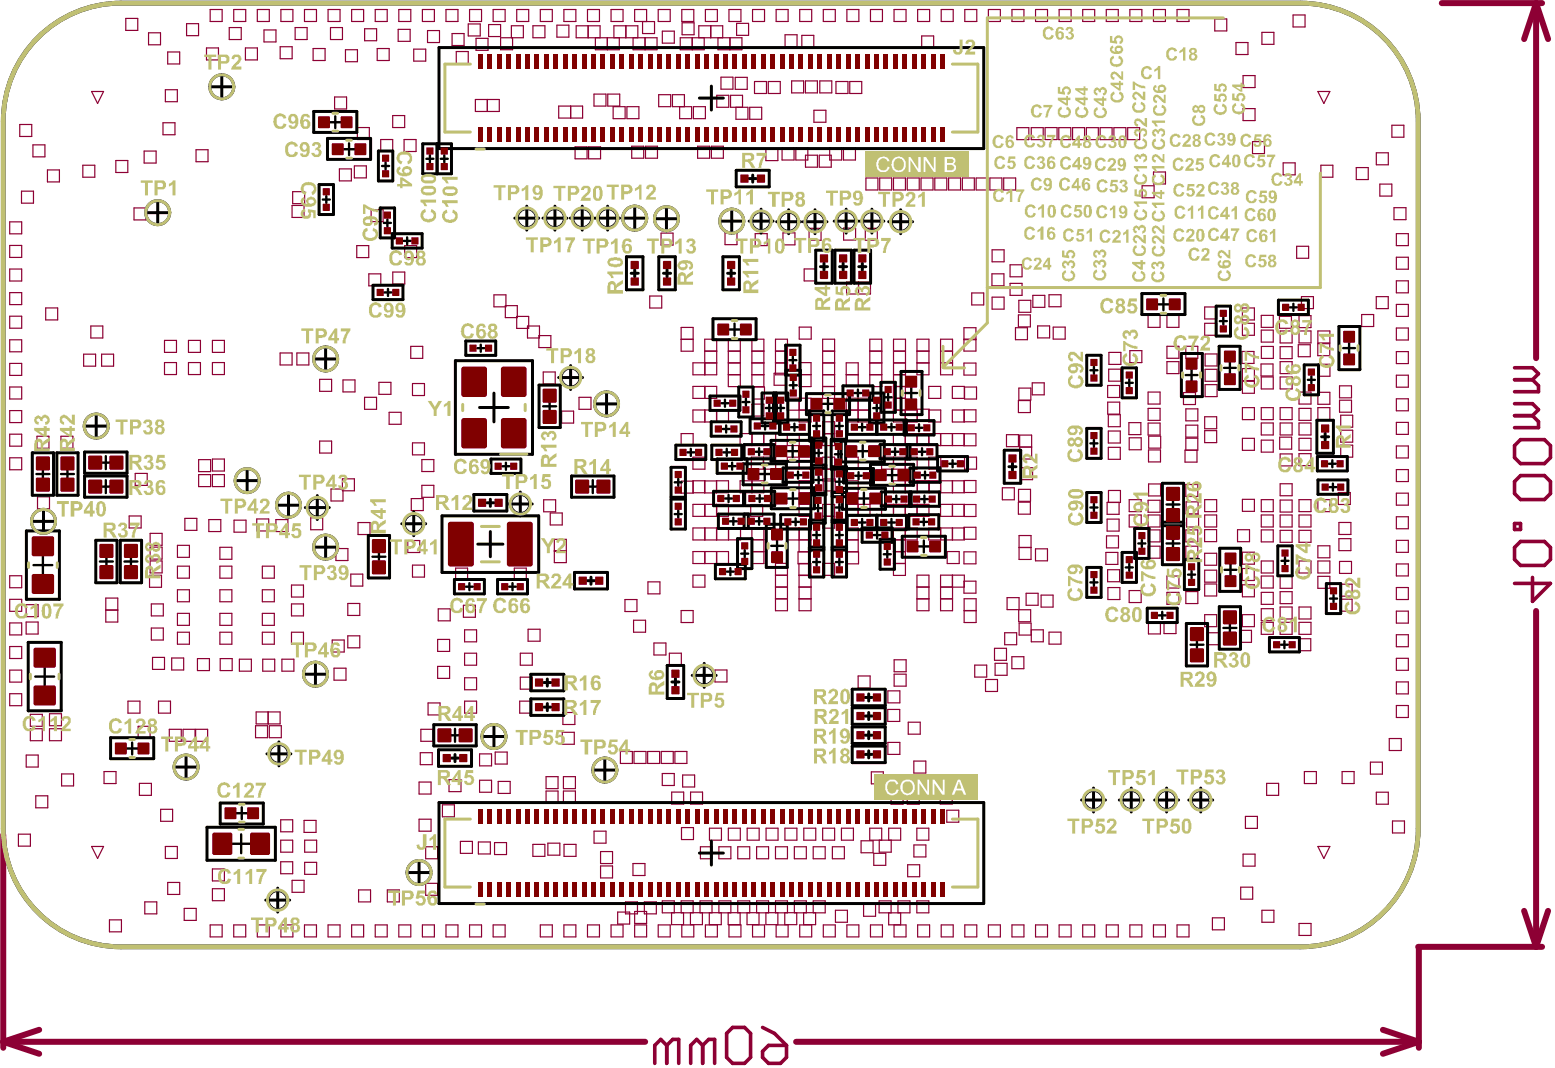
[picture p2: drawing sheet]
<svg xmlns="http://www.w3.org/2000/svg" width="219mm" height="151mm" viewBox="0 0 219 151" stroke-linecap="round" stroke-linejoin="round" font-family="sans-serif">
<path d="M4.8 5.9a16.6 16.6 0 0 1 12.3-5.5h166.4a16.6 16.6 0 0 1 16.6 16.7v99.8a16.6 16.6 0 0 1-16.6 16.6h-166.4a16.6 16.6 0 0 1-16.6-16.6v-99.8a16.6 16.6 0 0 1 4.3-11.2z" fill="none" stroke="#000" stroke-width=".67"/>
<g fill="none" stroke="#8d0034" stroke-width=".85">
<path d="M203.5 .4h14.1M216.8 .4l-1.7 5.1M216.8 .4l1.7 5.1M216.8 .4v50.1M216.8 86.2v47.3M.5 117.8v30M200.1 133.5h17.5M200.2 133.6v14.2M215.1 128.5l1.7 5M218.5 128.5l-1.7 5M.5 146.9l5 1.7M.5 146.9h90.5"/>
<path d="M5.5 145.3l-5 1.6M112.3 146.9h87.9M195.1 145.3l5.1 1.6M200.2 146.9l-5.1 1.7"/>
</g>
<g fill="none" stroke="#8d0034" stroke-width=".17">
<path d="M2.8 17.6h1.7v1.6h-1.7zM12.9 12.9h1.7l-.8 1.7zM17.7 2.6h1.7v1.7h-1.7zM21 4.6h1.7v1.7h-1.7zM23 17.3h1.7v1.7h-1.7zM23.3 12.7h1.7v1.6h-1.7zM23.7 7.3h1.7v1.7h-1.7zM26.3 3.3h1.7v1.7h-1.7zM29.1 6.8h1.7v1.7h-1.7zM29.7 1.3h1.6v1.7h-1.6zM32.4 3.9h1.6v1.7h-1.6zM33 1.3h1.7v1.7h-1.7z"/>
<path d="M34.6 6.8h1.7v1.7h-1.7zM36.3 1.3h1.7v1.7h-1.7zM37.3 4.2h1.6v1.7h-1.6zM39.5 6.6h1.7v1.7h-1.7zM39.6 1.3h1.7v1.7h-1.7zM41.6 3.9h1.7v1.7h-1.7zM43 1.3h1.7v1.7h-1.7zM44.2 6.8h1.7v1.7h-1.7zM46.3 1.3h1.7v1.7h-1.7zM46.6 3.9h1.7v1.7h-1.7zM47.2 13.7h1.7v1.7h-1.7zM48.7 7h1.7v1.7h-1.7z"/>
<path d="M49.6 1.3h1.7v1.7h-1.7zM50.4 18h1.7v1.7h-1.7zM51.5 4.1h1.6v1.6h-1.6zM52.9 1.3h1.7v1.7h-1.7zM53.2 6.8h1.7v1.7h-1.7zM53.7 19.7h1.7v1.7h-1.7zM55.4 16.3h1.7v1.7h-1.7zM56.2 4.1h1.7v1.7h-1.7zM56.3 1.3h1.7v1.7h-1.7zM57 19.7h1.7v1.7h-1.7zM58.4 6.9h1.7v1.7h-1.7zM59.6 1.3h1.7v1.7h-1.7z"/>
<path d="M60.3 4.3h1.7v1.7h-1.7zM62.9 1.3h1.7v1.7h-1.7zM63.8 4.7h1.7v1.7h-1.7zM64.4 7.3h1.7v1.7h-1.7zM66.1 3.4h1.7v1.7h-1.7zM66.3 1.3h1.7v1.7h-1.7zM67.1 14h3.4v1.7h-3.4zM67.2 5.4h1.7v1.7h-1.7zM68.8 14v1.7M68.9 3.5h1.7v1.7h-1.7zM69.6 1.3h1.7v1.7h-1.7zM72.2 5.3v-1.7h1.7v1.7h-3.3v1.7h1.7v-1.7"/>
<path d="M72.9 1.3h1.7v1.7h-1.7zM75.2 3.6h1.7v1.7h-1.7zM76.2 1.3h1.7v1.7h-1.7zM78.6 3.5h1.7v1.7h-1.7zM78.8 15h3.4v1.7h-3.4zM79.6 1.3h1.7v1.7h-1.7zM80.5 15v1.7M82.9 1.3h1.7v1.7h-1.7zM83 3.6v1.7M83.8 13.3h1.7v1.7h-1.7zM84 5.3v1.7h3.4v-1.7M84.7 5.3v-1.7h-3.4v1.7h11.4v1.7h-3.4v-1.7"/>
<path d="M85.7 5.3v1.7M85.8 13.3h1.7v1.7h-1.7zM86.2 1.3h1.7v1.7h-1.7zM86.5 15h1.7v1.7h-1.7zM86.6 5.3v-1.7h3.4v1.7M88.3 3.6v1.7M88.5 15h1.7v1.7h-1.7zM91 5.3v1.7M91.2 3v-1.7h-1.6v1.7h2.8v1.7h-1.7v-1.7M92.9 1.3h1.7v1.7h-1.7zM92.9 13.4h1.7v1.6h-1.7zM93.5 4.4h1.7v1.7h-1.7z"/>
<path d="M95.9 15v1.7h1.7v-1.7h-2.7v-1.6h1.7v1.6M96.2 1.3h1.7v1.7h-1.7zM96.3 3.2h1.6v1.7h-1.6zM97.7 5.3v1.7M97.8 15h1.7v1.7h-1.7zM98.6 5.3v-1.7h3.4v1.7M99.4 5.3v1.7h-3.4v-1.7h8.7v1.7h-3.4v-1.7M99.5 1.3h1.7v1.7h-1.7zM100.3 3.6v1.7M101.1 13.4h1.7v1.7h-1.7zM101.7 10.9h1.7v1.7h-1.7zM102.9 1.3h1.7v1.7h-1.7z"/>
<path d="M103 5.3v1.7M103.8 10.9h1.6v1.7h-1.6zM103.8 15.1v1.7h1.7v-1.7h-2.4v-1.7h1.7v1.7M103.9 3.3h1.7v1.7h-1.7zM105.8 15.1h1.7v1.7h-1.7zM106.2 1.3h1.7v1.7h-1.7zM106.5 11.5h1.7v1.7h-1.7zM108.4 11.5h1.7v1.7h-1.7zM109.5 1.3h1.7v1.7h-1.7zM110.8 4.9h1.7v1.7h-1.7zM111.7 11.4h1.7v1.7h-1.7zM112.8 1.3h1.7v1.7h-1.7z"/>
<path d="M113.1 5h1.7v1.7h-1.7zM113.7 11.4h1.6v1.7h-1.6zM114.9 15.6h1.6v1.6h-1.6zM115.7 11.4h1.7v1.7h-1.7zM116.2 1.3h1.7v1.7h-1.7zM118 11.5h1.7v1.7h-1.7zM119.5 1.3h1.7v1.7h-1.7zM119.9 11.5h1.7v1.7h-1.7zM122.8 1.3h1.7v1.7h-1.7zM126.2 1.3h1.7v1.7h-1.7zM129.5 1.3h1.7v1.7h-1.7zM130.1 5.1h1.7v1.7h-1.7z"/>
<path d="M132.8 1.3h1.7v1.7h-1.7zM136.1 1.3h1.7v1.7h-1.7zM139.5 1.3h1.7v1.7h-1.7zM142.8 1.3h1.7v1.7h-1.7zM143.5 18h1.7v1.7h-1.7zM145.5 18h1.7v1.7h-1.7zM146.1 1.3h1.7v1.7h-1.7zM147.5 18h1.7v1.7h-1.7zM149.4 18h1.7v1.7h-1.7zM149.5 1.3h1.6v1.7h-1.6zM151.4 18h1.6v1.7h-1.6zM152.8 1.3h1.7v1.7h-1.7z"/>
<path d="M153.3 18h1.7v1.7h-1.7zM155.2 18h1.7v1.7h-1.7zM156.1 1.3h1.7v1.7h-1.7zM157.2 18h1.7v1.7h-1.7zM159.1 18h1.7v1.7h-1.7zM159.4 1.3h1.7v1.7h-1.7zM162.8 1.3h1.7v1.7h-1.7zM166.1 1.3h1.7v1.7h-1.7zM171.4 2.7h1.7v1.7h-1.7zM174.4 6h1.7v1.7h-1.7zM175.4 15.3h1.7v1.7h-1.7zM175.4 10.7h1.7v1.6h-1.7z"/>
<path d="M176.7 20h1.7v1.7h-1.7zM178.1 4.6h1.7v1.7h-1.7zM182.5 2.1h1.7v1.7h-1.7zM186 12.9h1.7l-.9 1.7zM196.4 17.7h1.7v1.7h-1.7zM1.4 37.9h1.7v1.7h-1.7zM1.4 31.3h1.7v1.7h-1.7zM1.4 34.6h1.7v1.7h-1.7zM3 27h1.7v1.7h-1.7zM4.6 20.4h1.7v1.7h-1.7zM6.7 24h1.7v1.7h-1.7zM11.7 23.3h1.7v1.7h-1.7z"/>
<path d="M16.3 22.6h1.7v1.7h-1.7zM18.9 29.3h1.7v1.7h-1.7zM20.3 21.3h1.7v1.7h-1.7zM27.7 21.1h1.7v1.7h-1.7zM41.2 29h1.7v1.7h-1.7zM41.3 27h1.7v1.7h-1.7zM47.9 23.8h1.7v1.7h-1.7zM50 23.4h1.7v1.7h-1.7zM50.3 34.6h1.7v1.7h-1.7zM52 38.6h1.7v1.7h-1.7zM52.4 29.6h1.7v1.7h-1.7zM55.4 38.4h1.7v1.7h-1.7z"/>
<path d="M57.1 34.6h1.7v1.7h-1.7zM81.2 20.7h1.6v1.7h-1.6zM83.1 20.7h1.6v1.7h-1.6zM89.1 20.6h1.7v1.7h-1.7zM91.1 20.6h1.7v1.7h-1.7zM93.3 32.9h1.7v1.7h-1.7zM98.4 20.6h1.7v1.7h-1.7zM100.4 20.6h1.7v1.7h-1.7zM102.3 32.8h1.7v1.7h-1.7zM106.6 33h1.7v1.6h-1.7zM108.1 21h1.7v1.7h-1.7zM110.4 20.9h1.6v1.7h-1.6z"/>
<path d="M110.5 32.8h1.7v1.7h-1.7zM112.3 20.9h1.7v1.7h-1.7zM113.5 37.9h1.7v1.7h-1.7zM113.7 21.9h1.7v1.7h-1.7zM114.2 32.2h1.7v1.7h-1.7zM115.6 21.9h1.7v1.7h-1.7zM117.1 20.9h1.7v1.7h-1.7zM119 20.9h1.7v1.7h-1.7zM119 32.2h1.7v1.7h-1.7zM119.5 39.8h3.3v1.7h-3.3zM121.1 39.8v1.7M122.1 32.2h1.7v1.7h-1.7z"/>
<path d="M122.2 25.1h1.7v1.7h-1.7zM124.1 25.1h1.7v1.7h-1.7zM126.1 25.1h1.7v1.7h-1.7zM128 25.1h1.7v1.7h-1.7zM130 25.1h1.7v1.7h-1.7zM131.9 25.1h1.7v1.7h-1.7zM133.9 25.1h1.6v1.7h-1.6zM135.8 25.1h1.7v1.7h-1.7zM137.7 25.1h1.7v1.7h-1.7zM139.7 25.1h1.7v1.7h-1.7zM140 38.6h1.7v1.7h-1.7zM140 35.2h1.7v1.7h-1.7z"/>
<path d="M141.6 25.1h1.7v1.7h-1.7zM142.5 40h1.7v1.7h-1.7zM142.5 37.3h1.7v1.7h-1.7zM161.2 26.2h1.7v1.7h-1.7zM162.8 24.3h1.7v1.6h-1.7zM181.1 23h1.7v1.7h-1.7zM183 34.7h1.7v1.7h-1.7zM186.4 23.3h1.7v1.7h-1.7zM191.4 23.6h1.7v1.7h-1.7zM194.2 21.6h1.7v1.6h-1.7zM194.7 26h1.7v1.7h-1.7zM196.7 29.3h1.7v1.7h-1.7z"/>
<path d="M197 33h1.7v1.6h-1.7zM197 36.3h1.7v1.7h-1.7zM197 39.6h1.7v1.7h-1.7zM1.4 54.6h1.7v1.7h-1.7zM1.4 57.9h1.7v1.7h-1.7zM1.4 47.9h1.7v1.7h-1.7zM1.4 41.3h1.7v1.7h-1.7zM1.4 44.6h1.7v1.7h-1.7zM1.4 51.3h1.7v1.6h-1.7zM6.4 43.4h1.7v1.7h-1.7zM11.8 50h1.7v1.6h-1.7zM12.8 46h1.7v1.7h-1.7z"/>
<path d="M14.3 50h1.7v1.6h-1.7zM23.2 51.1h1.7v1.7h-1.7zM23.2 48h1.7v1.7h-1.7zM26.6 51.1h1.7v1.7h-1.7zM26.6 48h1.7v1.7h-1.7zM30 48h1.7v1.7h-1.7zM30 51.1h1.7v1.7h-1.7zM39.5 49.8h1.7v1.7h-1.7zM41.9 49.8h1.7v1.7h-1.7zM45.1 53.5h1.7v1.7h-1.7zM48.4 53.6h1.7v1.7h-1.7zM51.4 56h1.7v1.7h-1.7z"/>
<path d="M53.5 53.9h1.7v1.7h-1.7zM54.9 58.2h1.7v1.6h-1.7zM58 48.9h1.7v1.6h-1.7zM58.2 54.1h1.7v1.7h-1.7zM69.7 41.6h1.7v1.7h-1.7zM71.3 43.1h1.7v1.7h-1.7zM72.9 44.6h1.7v1.7h-1.7zM74.4 46h1.7v1.7h-1.7zM76 47.3h1.7v1.7h-1.7zM76.7 52.5h1.6v1.7h-1.6zM79.3 58h1.6v1.7h-1.6zM81.7 56h1.7v1.7h-1.7z"/>
<path d="M91.7 41.8h1.7v1.6h-1.7zM96.1 47.9h1.7M96.1 46.2h1.7v3.3h-1.7zM96.1 47.8h1.7M97.8 54.5h3.3v1.7h-3.3zM97.8 57.8h5v1.7h-5zM99.4 49.5h1.7M99.4 54.5v1.7M99.4 57.8v1.7M99.5 51.2v1.7M99.5 54.5v1.7M99.5 57.8v1.7"/>
<path d="M101.1 57.8v1.7M101.1 51.2h-3.3v1.7h3.3v-5.1h-1.7v5.1M102.8 52.9h1.7M102.8 51.2h1.7M102.8 49.5h1.7M102.8 47.8h1.7v6.7h-1.7zM102.8 52.8h1.7M106.1 52.9h1.7M106.1 51.2h1.7M106.1 47.8h1.7v6.7h-1.7zM106.1 57h1.7v1.7h-1.7zM106.1 49.5h1.7"/>
<path d="M106.1 52.8h1.7M106.2 54.6h1.7v1.7h-1.7zM109.2 52.6h1.7v1.7h-1.7zM109.4 47.8h1.7v5.1h-1.7zM109.4 51.2h1.7M109.4 49.5h1.7M112.8 51.1h1.6v3.4h-1.6zM112.8 56.2v3.3h1.6v-3.3h-3.3v1.7h3.3M112.8 57.8h1.6M112.8 52.8h1.6M112.8 46.1h1.7v1.7h-1.7zM112.8 56.2v1.7"/>
<path d="M116.1 52.9h1.7M116.1 51.2h1.7M116.1 59.5h1.7v3.3h-1.7zM116.1 49.5h1.7M116.1 52.8h1.7M117.8 54.5h-1.7v1.7h1.7v-8.4h-1.7v6.7h1.7M119.4 52.9h1.7M119.4 51.2h1.7v3.3h-1.7zM119.4 56.2h3.4v3.3h-3.4zM119.4 57.8h3.4M119.4 52.8h1.7M119.4 57.9h3.4"/>
<path d="M121.1 56.2v3.3M122.7 52.9h1.7M122.7 51.2h1.7M122.7 47.8h1.7v6.7h-1.7zM122.7 49.5h1.7M122.7 52.8h1.7M126.1 57.8h3.3M126.1 54.5h1.7l-.1 5M126.1 57.9h1.7M126.1 56.2h1.7M126.1 52.9h1.7M126.1 51.2h1.7"/>
<path d="M126.1 49.5h1.7M126.1 54.5h1.7v-6.7h-1.7v11.7h3.3v-1.8h1.7v1.7h-1.7M126.1 52.8h1.7M129.4 47.8h1.7v5.1h-1.7zM129.4 51.2h1.7M129.4 49.5h1.7M131.1 57.8h1.6v1.7h-1.6zM131.1 54.5h1.6v1.7h-1.6zM132.7 47.8h1.7v5.1h-1.7zM132.7 51.2h1.7M132.7 49.5h1.7M134.4 57.8h1.7v1.7h-1.7z"/>
<path d="M134.4 54.5h1.7v1.7h-1.7zM136 46.2h1.7v3.3h-1.7zM136 51.2h1.7v1.7h-1.7zM136 57.8h1.7v1.7h-1.7zM136 47.8h1.7M136 47.9h1.7M136.1 54.6h1.7v1.7h-1.7zM137.1 41.3h1.7v1.7h-1.7zM140 41.9h1.7v1.7h-1.7zM143.3 46.2h1.7v1.7h-1.7zM143.7 44.4h1.7v1.7h-1.7zM143.7 56.5h1.7v1.7h-1.7z"/>
<path d="M143.8 42.4h1.7v1.6h-1.7zM143.8 54.7h1.7v1.7h-1.7zM145.7 54h1.7v1.7h-1.7zM145.7 41.7h1.7v1.6h-1.7zM146.4 46h1.7v1.7h-1.7zM148 41.6h1.7v1.7h-1.7zM148.6 46.1h1.7v1.7h-1.7zM156.3 54.4h1.7v1.7h-1.7zM156.3 56.7h1.7v1.7h-1.7zM156.4 58.5h1.7v1.7h-1.7zM156.5 52.1h1.6v1.7h-1.6zM156.5 49.7h1.7v1.7h-1.7z"/>
<path d="M159.3 59.6h1.7v1.7h-1.7zM159.4 49.5h1.7v1.6h-1.7zM162 44.5h1.7v1.7h-1.7zM162 55.3h1.7v1.7h-1.7zM162 59.7h1.7v1.7h-1.7zM162 57.6h1.7v1.7h-1.7zM164.7 44.5h1.7v1.7h-1.7zM164.7 48.8h1.7v1.7h-1.7zM164.7 51h1.7v1.7h-1.7zM167 55.4h1.7v1.7h-1.7zM167.3 48.8h1.7v1.7h-1.7zM167.3 60h1.7v1.7h-1.7z"/>
<path d="M167.3 57.7h1.7v1.7h-1.7zM170 43.3h1.7v1.7h-1.7zM170 45.6h1.7v1.7h-1.7zM170 58.8h1.7v1.7h-1.7zM170.1 54.3h1.6v1.6h-1.6zM170.1 49.9h1.6v1.7h-1.6zM170.1 52.1h1.6v1.7h-1.6zM175.3 49.6h1.6v1.7h-1.6zM175.3 43.4h1.7v1.7h-1.7zM175.3 57.5h1.7v1.7h-1.7zM175.3 45.6h1.7v1.7h-1.7zM175.3 52h1.7v1.7h-1.7z"/>
<path d="M175.3 53.8h1.7v1.7h-1.7zM177.9 51.3h1.7v1.7h-1.7zM178 44.5h1.7v1.7h-1.7zM178 53.2h1.7v1.7h-1.7zM178 46.6h1.7v1.7h-1.7zM178 57.5h1.7v1.7h-1.7zM178 59.7h1.7v1.7h-1.7zM178 48.9h1.7v1.7h-1.7zM180.5 44.6h1.7v1.7h-1.7zM180.6 46.7h1.7v1.7h-1.7zM180.6 53.2h1.7v1.7h-1.7zM180.6 57.5h1.7v1.7h-1.7z"/>
<path d="M180.6 48.9h1.7v1.7h-1.7zM180.6 51h1.7v1.7h-1.7zM180.6 59.7h1.7v1.7h-1.7zM183.2 48.6h1.7v1.7h-1.7zM183.3 46.7h1.7v1.7h-1.7zM183.3 44.5h1.7v1.7h-1.7zM183.3 55.3h1.7v1.7h-1.7zM183.3 57.6h1.7v1.7h-1.7zM183.3 59.7h1.7v1.7h-1.7zM183.6 41.8h1.7v1.7h-1.7zM186 48.5h1.6v1.7h-1.6zM186 55.3h1.7v1.7h-1.7z"/>
<path d="M186 46.7h1.7v1.7h-1.7zM186 57.5h1.7v1.7h-1.7zM186 51.4h1.7v1.7h-1.7zM189 54.4h1.7v1.7h-1.7zM189 56.4h1.7v1.7h-1.7zM189.2 58.6h1.7v1.7h-1.7zM192.1 44.4h1.7v1.7h-1.7zM194.2 41.8h1.7v1.7h-1.7zM197 42.9h1.7v1.7h-1.7zM197 52.9h1.7v1.7h-1.7zM197 46.3h1.7v1.7h-1.7zM197 49.6h1.7v1.7h-1.7z"/>
<path d="M197 56.2h1.7v1.7h-1.7zM197 59.6h1.7v1.7h-1.7zM1.4 61.2h1.7v1.7h-1.7zM1.4 64.6h1.7v1.7h-1.7zM5.2 61.5h1.7v1.7h-1.7zM5.3 70.1h1.7v1.7h-1.7zM8.6 61.5h1.7v1.7h-1.7zM18.2 72.8h1.7v1.7h-1.7zM19.1 66.8h1.7v1.7h-1.7zM21.2 79.1h1.7v1.7h-1.7zM21.2 75.2h1.7v1.7h-1.7zM21.2 77.2h1.7v1.7h-1.7z"/>
<path d="M25 76.9h1.7v1.7h-1.7zM25 79.9h1.7v1.6h-1.7zM26.1 73.1h1.7v1.7h-1.7zM28 66.9h1.7v1.7h-1.7zM28 64.8h1.7v1.7h-1.7zM29.5 73.3h1.7v1.7h-1.7zM30 66.9h1.7v1.7h-1.7zM30 64.7h1.7v1.7h-1.7zM31 77.2h1.7v1.7h-1.7zM31 79.9h1.7v1.6h-1.7zM33 73.4h1.7v1.7h-1.7zM36.2 73.2h1.7v1.7h-1.7z"/>
<path d="M37 79.9h1.7v1.6h-1.7zM38.9 73.3h1.7v1.7h-1.7zM43.8 73h1.7v1.7h-1.7zM45.1 62.2h1.7v1.7h-1.7zM46.7 69h1.7v1.7h-1.7zM47.4 77.4h1.7v1.7h-1.7zM48.3 67.5h1.7v1.7h-1.7zM50.5 73.7h1.7v1.7h-1.7zM57.5 76.2h1.7v1.7h-1.7zM58 70.3h1.7v1.7h-1.7zM58.2 62.5h1.7v1.7h-1.7zM58.2 79.7h1.7v1.7h-1.7z"/>
<path d="M59.5 64.8h1.7v1.7h-1.7zM59.5 68.5h1.7v1.6h-1.7zM76.7 70.5h1.7v1.7h-1.7zM77.6 72.4h1.7v1.6h-1.7zM78.2 77.7h1.7M78.2 77.8h1.7M78.2 76.1h1.7v3.3h-1.7zM96.1 61.2h1.7v1.6h-1.7zM96.1 67.9h1.7v1.7h-1.7zM97.8 64.5h1.7v1.7h-1.7zM97.8 67.8h1.7v1.7h-1.7zM97.8 71.1h5v1.7h-5z"/>
<path d="M97.8 77.8h5v1.7h-5zM99.4 71.1v1.7M99.4 74.5v1.7M99.4 77.8v1.7M99.5 71.1v1.7M99.5 74.5v1.7M99.5 77.8v1.7M101.1 71.1v1.7M101.1 74.5v1.7M101.1 77.8v1.7M101.1 67.8h-1.7v1.7h1.7v-1.7h1.7v1.7h-1.7M102.8 74.5h-5v1.7h5v-1.7h1.7v1.6h-1.7"/>
<path d="M104.4 67.8h3.4v1.7h-3.4zM104.4 61.2h5.1v1.6h-5.1zM105.9 71.2h1.7v1.6h-1.7zM106 64.5h1.7v1.7h-1.7zM106.1 61.2v1.6M106.1 67.8v1.7M106.1 74.4h1.7v5.1h-1.7zM106.1 77.8h1.7M106.1 76.1h1.7M107.8 64.5h1.7v1.7h-1.7zM107.8 61.2v1.6M109.4 79.5h1.7v6.6h-1.7z"/>
<path d="M111.1 64.5h3.3v1.7h-3.3zM111.1 61.2h1.7v1.6h-1.7zM112.7 79.5h1.7v6.6h-1.6zM112.8 64.5v1.7M112.8 67.8h1.6v1.7h-1.6zM112.8 71.1h1.6v1.7h-1.6zM112.8 74.5v3.3M112.8 76.1h1.6M112.8 74.5v1.7M114.4 76.2h-3.3v-1.7h3.3v3.3h-1.8v1.7h1.7v-1.7M116.1 64.5h1.7v3.3h-1.7zM116.1 71.1h1.7v3.4h-1.7z"/>
<path d="M116.1 79.5h1.7v1.6h-1.7zM116.1 66.2h1.7M116.1 72.8h1.7M116.1 61.2h1.7M116.1 66.1h1.7M116.2 67.6h1.7v1.6h-1.7zM119.4 64.5h1.7v1.7h-1.7zM119.4 67.8h1.7v1.7h-1.7zM119.4 71.1h3.4v1.7h-3.4zM119.4 76.2h1.7M119.4 76.1h1.7M121.1 71.1v1.7"/>
<path d="M121.1 77.8v-3.3h-1.7v3.3h1.7v1.7h-1.6v-1.7M124.4 71.1h6.7v1.7h-6.7zM124.4 64.5h5v1.7h-5zM126.1 67.8h10v1.7h-10zM126.1 76.2h3.3v-1.7h-3.3v6.7h1.7v-1.7h-1.7M126.1 77.8h1.7M126.1 64.5v1.7M126.1 71.1v1.7M126.1 76.1h1.7M127.7 61.2v1.6M127.7 64.5v1.7M127.7 67.8v1.7"/>
<path d="M127.7 71.1v1.7M127.7 74.5l.1 5M129.4 61.2v1.6M129.4 71.1v1.7M129.4 67.8v1.7M129.5 67.8v1.7M131.1 64.5h1.6v1.7h-1.6zM131.1 74.5h5v1.7h-5zM131.1 61.2v1.6M131.1 67.8v1.7M132.7 61.2v1.6M132.7 67.8v1.7"/>
<path d="M132.7 74.5v1.7M133.7 77.8h1.7v1.7h-1.7zM134.4 61.2v1.6M134.4 67.8v1.7M134.4 71.1v1.7M134.4 74.5v1.7M136 67.8h1.7v1.7h-1.7zM136 74.4h1.7v1.7h-1.7zM136 77.8h1.7v1.7h-1.7zM136.1 71.1v1.7h-3.4v-1.7l5 .1v1.6h-1.7v-1.6M136.1 61.2v1.6h-10v-1.6h11.6v1.7h-1.7v-1.7M136.1 64.5h1.7v1.7h-1.7z"/>
<path d="M141.4 68.8h1.7v1.7h-1.7zM142 61.3h1.7v1.7h-1.7zM143.7 70.8h1.7v1.7h-1.7zM143.7 69h1.7v1.7h-1.7zM143.8 75.5h1.7v3.4h-1.7zM143.8 77.2h1.7M143.9 61.4h1.7v3.3h-1.7zM143.9 63.1h1.7M144 66h1.7v1.7h-1.7zM146.1 77.4h1.7v1.7h-1.7zM156.1 77.9h1.6v1.7h-1.6zM156.1 75.6h1.7v1.7h-1.7z"/>
<path d="M156.2 73.2h1.7v1.7h-1.7zM156.2 70.9h1.7v1.6h-1.7zM156.4 60.8h1.7v1.7h-1.7zM156.4 63.1h1.7v1.7h-1.7zM156.4 69.2h1.7v1.7h-1.7zM159.3 70.5h1.7v1.7h-1.7zM159.3 72.6h1.7v1.7h-1.7zM159.3 61.7h1.7v1.7h-1.7zM162 72.6h1.7v1.7h-1.7zM162 70.6h1.7v1.7h-1.7zM162 74.7h1.7v1.7h-1.7zM162 77h1.7v1.7h-1.7z"/>
<path d="M162.1 63.5h1.7v1.7h-1.7zM162.1 68.3h1.7v1.7h-1.7zM162.1 61.5h1.7v1.7h-1.7zM167.3 68.3h1.7v1.7h-1.7zM167.3 74.7h1.7v1.7h-1.7zM167.3 77h1.7v1.7h-1.7zM167.4 70.8h1.7v1.7h-1.7zM167.4 72.6h1.7v1.7h-1.7zM168.9 63.5v1.7h-1.7v-1.7h1.8v-1.7h-1.7v1.7M170 74.7h1.7v1.7h-1.7zM170 70.5h1.7v1.7h-1.7zM170 72.6h1.7v1.7h-1.7z"/>
<path d="M170 60.7h1.7v1.7h-1.7zM170 78h1.7v1.7h-1.7zM174.6 74.7h1.7v1.7h-1.7zM175.3 61.8h1.7v1.7h-1.7zM175.3 70.4h1.7v1.7h-1.7zM175.3 77.9h1.7v1.7h-1.7zM178 79.1h1.7v1.7h-1.7zM178 70.5h1.7v1.7h-1.7zM178 62.1h1.7v1.7h-1.7zM178 72.6h1.7v1.7h-1.7zM178 74.7h1.7v1.7h-1.7zM180.6 61.7h1.7v1.7h-1.7z"/>
<path d="M180.6 74.8h1.7v1.7h-1.7zM180.6 64h1.7v1.7h-1.7zM180.6 68.2h1.7v1.7h-1.7zM180.6 70.5h1.7v1.7h-1.7zM180.6 72.6h1.7v1.7h-1.7zM183.3 79.1h1.7v1.7h-1.7zM183.3 74.8h1.7v1.7h-1.7zM183.3 70.5h1.7v1.7h-1.7zM183.3 61.8h1.7v1.7h-1.7zM183.3 64h1.7v1.7h-1.7zM183.3 72.6h1.7v1.7h-1.7zM186 79.1h1.7v1.7h-1.7z"/>
<path d="M186 70.5h1.7v1.7h-1.7zM186 77h1.7v1.7h-1.7zM188.9 69.5h1.6v1.7h-1.6zM188.9 73.7h1.7v1.7h-1.7zM188.9 76h1.7v1.7h-1.7zM189 79.2h1.7v1.7h-1.7zM189.2 62.8h1.7v1.7h-1.7zM189.2 60.7h1.7v1.7h-1.7zM197 69.6h1.7v1.6h-1.7zM197 79.5h1.7v1.7h-1.7zM197 76.2h1.7v1.7h-1.7zM197 62.9h1.7v1.7h-1.7z"/>
<path d="M197 66.2h1.7v1.7h-1.7zM197 72.9h1.7v1.7h-1.7zM1.4 91.2h1.7v1.7h-1.7zM1.4 94.5h1.7v1.7h-1.7zM1.4 84.5h1.7v1.7h-1.7zM1.4 87.9h1.7v1.7h-1.7zM1.4 97.8h1.7v1.7h-1.7zM1.4 81.2h1.7v1.7h-1.7zM3.7 87.7h1.7v1.7h-1.7zM3.7 85.3h1.7v1.7h-1.7zM14.9 86h1.7M14.9 84.4h1.7v3.3h-1.7z"/>
<path d="M18.1 98.9h1.6v1.7h-1.6zM21.1 81.1h1.7v1.7h-1.7zM21.4 88.6h1.6v1.7h-1.6zM21.4 85.2h1.6v1.7h-1.6zM21.5 92.7h1.7v1.7h-1.7zM22.4 98.9h1.7v1.7h-1.7zM24.2 92.8h1.7v1.7h-1.7zM25 89.2h1.7v1.7h-1.7zM25 83.2h1.7v1.7h-1.7zM25 86.5h1.7v1.7h-1.7zM27.9 92.9h1.7v1.7h-1.7zM31 89.2h1.7v1.7h-1.7z"/>
<path d="M31 83.2h1.7v1.7h-1.7zM31 86.5h1.7v1.7h-1.7zM31.1 92.9h1.7v1.7h-1.7zM33.8 93h1.7v1.7h-1.7zM37 89.2h1.7v1.7h-1.7zM37 83.2h1.7v1.7h-1.7zM37 86.5h1.7v1.7h-1.7zM37.1 93h1.7v1.7h-1.7zM39.8 93h1.7v1.7h-1.7zM41.1 89.2h1.7v1.7h-1.7zM41.1 82.5h1.7v1.7h-1.7zM41.1 85.2h1.7v1.7h-1.7z"/>
<path d="M46.9 90.3h1.7v1.7h-1.7zM47.1 94.2h1.7v1.7h-1.7zM49.1 85.1h1.7v1.7h-1.7zM49.1 89.7h1.7v1.7h-1.7zM49.5 81h1.7v1.7h-1.7zM60.4 99.1h1.7v1.7h-1.7zM61.8 90.2h1.6v1.7h-1.6zM61.8 94h1.6v1.7h-1.6zM61.8 85.9h1.7v1.7h-1.7zM64.3 80.1h1.7v1.7h-1.7zM65.4 85.4h1.7v1.7h-1.7zM65.6 98.9h1.7v1.7h-1.7z"/>
<path d="M65.6 88.8h1.7v1.7h-1.7zM65.6 92.1h1.7v1.7h-1.7zM65.6 95.6h1.7v1.7h-1.7zM72.6 80.1h1.7v1.7h-1.7zM73.3 98.9h1.7v1.7h-1.7zM73.4 92.1h1.7v1.7h-1.7zM73.4 95.5h1.7v1.7h-1.7zM74.5 88.8h1.7v1.6h-1.7zM88.2 84.6h1.7v1.7h-1.7zM89.4 87.5h1.7v1.7h-1.7zM91.4 82.1h1.7v1.7h-1.7zM92.3 90.7h1.7v1.7h-1.7z"/>
<path d="M94.5 92.1h1.6v1.7h-1.6zM96.1 86.1h1.7v1.7h-1.7zM97.8 81.1h1.7v1.7h-1.7zM100.9 94.5h1.7v1.7h-1.7zM109.4 82.8h1.7M109.4 81.1h1.7M109.4 84.5h1.7M112.7 81.2h1.7M112.8 82.8h1.6M112.8 81.1h1.6M112.8 84.5h1.6M121.1 95.3h1.7v1.7h-1.7z"/>
<path d="M125.3 97.4h1.7v1.7h-1.7zM126.2 93.1h1.7v1.6h-1.7zM126.2 95.1h1.7v1.7h-1.7zM129.4 81.1h1.7v5h-1.7zM129.4 82.8h1.7M129.4 84.5h1.7M132.7 84.5h1.7M134.4 81.1v1.7M134.4 81.1v5h-1.7v-5h3.4v1.7h-3.4M136 82h1.7v1.7h-1.7zM136.1 86.1h1.6M136.1 84.5h1.6v3.3h-1.6z"/>
<path d="M137.5 93.8h1.7v1.7h-1.7zM139.1 95.8h1.7v1.7h-1.7zM140.3 91.4h1.7v1.7h-1.7zM140.4 93.6h1.7v1.6h-1.7zM141.8 89.2h1.7v1.7h-1.7zM142.1 84.3h1.7v1.7h-1.7zM142.8 92.6h1.7v1.7h-1.7zM143.7 86h1.7v1.7h-1.7zM143.8 87.9h1.7v1.7h-1.7zM144.8 83.7h1.7v1.7h-1.7zM145.5 88.8h1.7v1.7h-1.7zM146.9 83.9h1.7v1.7h-1.7z"/>
<path d="M148 89.2h1.7v1.7h-1.7zM156.3 80.4h1.7v1.6h-1.7zM156.3 82.9h1.7v1.7h-1.7zM159.3 83.3h1.7v1.7h-1.7zM162.1 87.7h1.6v1.7h-1.6zM164.3 87.7h1.6v1.7h-1.6zM164.7 81.2h1.7v1.7h-1.7zM164.7 83.5h1.7v1.7h-1.7zM167.3 83.4h1.7v1.7h-1.7zM170 86.7h1.7v1.7h-1.7zM170 80.4h1.7v1.7h-1.7zM170 82.4h1.7v1.7h-1.7z"/>
<path d="M170.3 89.2h1.7v1.7h-1.7zM174.9 88.9h1.7v1.7h-1.7zM175.3 80.2h1.7v1.7h-1.7zM175.3 86.7h1.7v1.7h-1.7zM175.3 82.5h1.7v1.7h-1.7zM178 81.2h1.7v1.7h-1.7zM178 83.6h1.7v1.6h-1.7zM178 85.9h1.7v1.6h-1.7zM178 87.8h1.7v1.7h-1.7zM180.6 83.5h1.7v1.6h-1.7zM180.6 81.3h1.7v1.7h-1.7zM180.6 85.6h1.7v1.7h-1.7z"/>
<path d="M180.6 87.8h1.7v1.7h-1.7zM183.3 90.1h1.7v1.7h-1.7zM183.3 85.6h1.7v1.7h-1.7zM183.3 87.8h1.7v1.7h-1.7zM186 81.3h1.7v1.7h-1.7zM189.1 82.4h1.7v1.7h-1.7zM189.1 84.5h1.7v1.7h-1.7zM197 86.2h1.7v1.7h-1.7zM197 82.9h1.7v1.7h-1.7zM197 99.5h1.7v1.7h-1.7zM197 89.5h1.7v1.7h-1.7zM197 92.9h1.7v1.6h-1.7z"/>
<path d="M197 96.2h1.7v1.7h-1.7zM2.6 117.7h1.7v1.6h-1.7zM3.7 106.5h1.7v1.7h-1.7zM4.3 100.8h1.7v1.6h-1.7zM4.3 102.8h1.7v1.7h-1.7zM5 112.2h1.7v1.7h-1.7zM7 100.7h1.7v1.7h-1.7zM7 102.8h1.7v1.7h-1.7zM8.7 109.2h1.7v1.6h-1.7zM12.9 119.4h1.7l-.8 1.7zM14.7 108.8h1.7v1.7h-1.7zM19.5 102.4h1.7v1.7h-1.7z"/>
<path d="M19.7 110.5h1.7v1.7h-1.7zM22.7 114.1h1.7v1.7h-1.7zM23.3 119.4h1.7v1.7h-1.7zM23.9 102.9h1.7v1.7h-1.7zM25.8 102.9h1.7v1.7h-1.7zM27.6 102.9h1.7v1.7h-1.7zM36.1 102.4h1.7v1.6h-1.7zM36.1 100.4h3.4v1.7h-3.4zM37.8 100.4v1.7M38 102.4h1.7v1.6h-1.7zM39.6 115.6h1.7v1.7h-1.7zM39.6 118.5h1.7v1.7h-1.7z"/>
<path d="M42.9 115.7h1.7v1.7h-1.7zM43 118.5h1.7v1.7h-1.7zM59.1 110.3h1.7v1.7h-1.7zM59.1 115.5h1.7v1.7h-1.7zM59.3 106.2h1.7v1.7h-1.7zM59.4 102.9h1.7v1.7h-1.7zM60.1 119.4h1.7v1.7h-1.7zM62.4 113.5h1.7v1.7h-1.7zM63.4 110h1.7v1.7h-1.7zM65 118.7h1.7v1.7h-1.7zM67.5 118.8h1.7v1.6h-1.7zM67.7 106.3h1.7v1.7h-1.7z"/>
<path d="M67.7 110.1h1.7v1.6h-1.7zM69.8 118.8h1.7v1.7h-1.7zM69.9 106.1h1.7v1.7h-1.7zM70.3 110.2h1.7v1.7h-1.7zM75.2 119.1h1.7v1.7h-1.7zM77.1 109.5h1.6v1.7h-1.6zM77.1 111.6h1.6v1.7h-1.6zM77.3 118.9h1.7v1.7h-1.7zM79.3 103.3h1.7v1.7h-1.7zM79.4 100.5h1.7v1.7h-1.7zM79.5 109.5h1.7v1.7h-1.7zM79.5 111.6h1.7v1.7h-1.7z"/>
<path d="M79.6 119.1h1.7v1.7h-1.7zM83.8 117.2h1.7v1.7h-1.7zM87.5 106h1.7v1.7h-1.7zM89.5 106h1.7v1.7h-1.7zM91.4 106h1.7v1.7h-1.7zM93.3 106h1.7v1.7h-1.7zM93.5 109.1h1.6v1.7h-1.6zM94.8 111.7h1.7v1.7h-1.7zM95.2 106h1.7v1.7h-1.7zM96.2 116.7h1.7v1.7h-1.7zM96.3 109.3h1.7v1.7h-1.7zM97.4 111.7h1.7v1.7h-1.7z"/>
<path d="M98.8 119.4h1.7v1.7h-1.7zM100.1 116.8h1.7v1.7h-1.7zM101.4 119.4h1.7v1.7h-1.7zM102.8 116.8h1.7v1.7h-1.7zM104.1 119.4h1.7v1.7h-1.7zM105.4 116.8h1.7v1.7h-1.7zM106.8 119.4h1.7v1.7h-1.7zM108.1 116.8h1.7v1.7h-1.7zM109.4 119.4h1.7v1.7h-1.7zM110.8 116.8h1.7v1.7h-1.7zM112.1 119.4h1.7v1.7h-1.7zM113.4 116.8h1.7v1.7h-1.7z"/>
<path d="M114.8 119.4h1.6v1.7h-1.6zM116.1 116.8h1.7v1.7h-1.7zM117.5 119.4h1.6v1.7h-1.6zM118.7 116.8h1.7v1.7h-1.7zM121.5 118.6h1.7v1.7h-1.7zM123 108.9h1.6v1.7h-1.6zM124.1 118.5v1.7h1.7v-1.7M124.4 118.5v-1.7h-1.7v1.7h4.4v-1.7h-1.7v1.7M125.3 100.1h1.7v1.7h-1.7zM125.3 104.7h1.7v1.7h-1.7zM125.7 111.7h1.7v1.7h-1.7zM128 111.7h1.7v1.7h-1.7z"/>
<path d="M128.2 101.9h1.7v1.7h-1.7zM129 107.3h1.6v1.7h-1.6zM129 119.2h1.7v1.7h-1.7zM129.4 116.8h1.7v1.7h-1.7zM132.7 111.7h1.7v1.7h-1.7zM133.6 114.3h1.7v1.7h-1.7zM175.7 115.1h1.7v1.7h-1.7zM178.7 110.5h1.7v1.7h-1.7zM184.1 108.8h1.7v1.7h-1.7zM186 119.4h1.7l-.9 1.7zM189.4 108.8h1.7v1.7h-1.7zM193.4 107.5h1.7v1.7h-1.7z"/>
<path d="M194.2 111.7h1.7v1.7h-1.7zM196 104.2h1.7v1.7h-1.7zM196.5 115.8h1.7v1.7h-1.7zM15.4 129.7h1.7v1.7h-1.7zM20.4 127.2h1.7v1.7h-1.7zM23.7 124.5h1.7v1.7h-1.7zM26 128.1h1.7v1.7h-1.7zM29.7 130.5h1.6v1.6h-1.6zM30 122.6h1.7v1.7h-1.7zM30 125.3h1.7v1.7h-1.7zM33 130.5h1.7v1.6h-1.7zM36.3 130.5h1.7v1.6h-1.7z"/>
<path d="M39.6 121.5h1.7v1.7h-1.7zM39.6 130.5h1.7v1.6h-1.7zM41.2 124.2h1.7v1.7h-1.7zM43 130.5h1.7v1.6h-1.7zM43 121.6h1.7v1.7h-1.7zM46.3 130.5h1.7v1.6h-1.7zM49.6 130.5h1.7v1.6h-1.7zM50.6 125.5h1.7v1.7h-1.7zM52.9 130.5h1.7v1.6h-1.7zM54.7 125.5h1.6v1.7h-1.6zM56.3 130.5h1.7v1.6h-1.7zM59.6 130.5h1.7v1.6h-1.7z"/>
<path d="M60.1 124.6h1.7v1.7h-1.7zM62.9 130.5h1.7v1.6h-1.7zM66.3 130.5h1.7v1.6h-1.7zM69.6 130.5h1.7v1.6h-1.7zM76.2 130.5h1.7v1.6h-1.7zM79.6 130.5h1.7v1.6h-1.7zM82.9 130.5h1.7v1.6h-1.7zM84.7 122.1h1.7v1.7h-1.7zM84.7 120.1h1.7v1.7h-1.7zM86.2 130.5h1.7v1.6h-1.7zM87.2 128.6h1.7v1.7h-1.7zM88.3 127.2h1.7v1.7h-1.7z"/>
<path d="M89.3 121.8h1.7v1.7h-1.7zM89.6 130.5h1.6v1.6h-1.6zM89.6 128.6h1.6v1.6h-1.6zM90.9 127.2h1.7v1.7h-1.7zM92.9 130.5h1.7v1.6h-1.7zM93.5 127.1h1.6v1.7h-1.6zM94.8 128.7h1.7v1.7h-1.7zM96.1 127.1h1.7v1.7h-1.7zM96.2 130.5h1.7v1.6h-1.7zM97.4 128.7h1.7v1.7h-1.7zM98.8 127.1h1.7v1.7h-1.7zM99.5 130.5h1.7v1.6h-1.7z"/>
<path d="M100.1 128.7h1.7v1.7h-1.7zM101.4 127.1h1.7v1.7h-1.7zM102.8 128.7h1.6v1.7h-1.6zM102.9 130.5h1.7v1.6h-1.7zM104.1 127.1h1.7v1.7h-1.7zM105.4 128.7h1.7v1.7h-1.7zM106.2 130.5h1.7v1.6h-1.7zM106.8 127.1h1.7v1.7h-1.7zM108.1 128.7h1.7v1.7h-1.7zM109.4 127.1h1.7v1.7h-1.7zM109.5 130.5h1.7v1.6h-1.7zM110.7 128.7h1.7v1.7h-1.7z"/>
<path d="M112.1 127.1h1.7v1.7h-1.7zM112.8 130.5h1.7v1.6h-1.7zM113.4 128.7h1.7v1.7h-1.7zM114.8 127.1h1.6v1.7h-1.6zM116.2 130.5h1.7v1.6h-1.7zM117.9 128.4h1.7v1.7h-1.7zM119.5 130.5h1.7v1.6h-1.7zM121.9 127.5h1.7v1.7h-1.7zM122.8 130.5h1.7v1.6h-1.7zM123.3 120.4h1.7v1.7h-1.7zM125.4 128.8v1.6l2.5 .1v1.6h-1.7v-1.6M125.7 128.8v-1.7h-1.6v1.7h4.3v-1.7h-1.7v1.7"/>
<path d="M127.1 128.8v1.6M128.1 122h1.7v1.7h-1.7zM129.4 127.1h1.7v1.7h-1.7zM129.5 130.5h1.7v1.6h-1.7zM132.8 130.5h1.7v1.6h-1.7zM136.1 130.5h1.7v1.6h-1.7zM139.5 130.5h1.7v1.6h-1.7zM142.8 130.5h1.7v1.6h-1.7zM146.1 130.5h1.7v1.6h-1.7zM149.5 130.5h1.6v1.6h-1.6zM152.8 130.5h1.7v1.6h-1.7zM156.1 130.5h1.7v1.6h-1.7z"/>
<path d="M159.4 130.5h1.7v1.6h-1.7zM162.8 130.5h1.7v1.6h-1.7zM166.1 130.5h1.7v1.6h-1.7zM171.1 129.5h1.7v1.6h-1.7zM175.1 125.1h1.7v1.7h-1.7zM175.4 120.5h1.7v1.7h-1.7zM178.1 128.4h1.7v1.7h-1.7zM183.3 130.2h1.7v1.7h-1.7z"/>
</g>
<g fill="none" stroke="#8d0034" stroke-width=".51">
<path d="M213.7 58.6h2.6M213.7 56.9h2.6l.8 .9-.8 .8M213.7 53.6h2.6M213.7 51.9h2.6l.8 .8-.8 .9M216.3 58.6l.8 .9v.8h-3.4M216.3 53.6l.8 .8v.8h-3.4M213.7 73.8h.9v.9h-.9zM214.6 76.4h3.3l.9 .8v1.7l-.9 .9h-3.3l-.9-.9v-1.7zM214.6 62h3.3l.9 .9v1.6l-.9 .9h-3.3l-.9-.9v-1.6zM214.6 67.1h3.3l.9 .8v1.7l-.9 .9h-3.3l-.9-.9v-1.7zM216.3 81.4v3.4l2.5-2.5h-5.1M94.1 147.4l.8-.8h.9v3.4"/>
<path d="M94.1 147.4v2.6M94.1 147.4l-.9-.8-.8 .8v2.6M99.2 147.4l.8-.8h.8v3.4M99.2 147.4v2.6M99.2 147.4l-.9-.8-.8 .8v2.6M102.5 145.8l.9-.9h1.7l.8 .9v3.3l-.8 .9h-1.7l-.9-.9zM107.6 144.9l1.7 .9 1.7 1.6M108.4 147.4h2.6v1.7l-.9 .9h-1.7l-.8-.9v-.8z"/>
</g>
<g fill="none" stroke="#000" stroke-width=".42">
<path d="M29.6 12.2h3.4M31.3 10.6v3.3M44.3 15.7h6.1v3h-6.1zM46.2 19.5h6.1v3h-6.1zM61.9 6.7h76.9v14.3h-76.9zM98.7 13.8h3.4M100.4 12.1v3.4M20.6 30h3.3M22.3 28.3v3.4M45 26h2.1v4.3h-2.1zM53.4 21.3h2v4.2h-2zM53.7 29.3h2v4.3h-2z"/>
<path d="M55.3 33h4.3v2h-4.3zM59.7 20.3h4v4.2h-4zM61.7 20.3v4.2M72.6 30.8h3.4M74.3 29.1v3.4M76.6 30.8h3.4M78.3 29.1v3.4M80.5 30.8h3.3M82.2 29.1v3.4M84.1 30.8h3.3M85.7 29.1v3.4M87.9 30.8h3.4"/>
<path d="M88.4 36.2h2.3v4.7h-2.3zM89.1 38.5h1M89.6 29.1v3.4M89.6 38v1M92.4 30.9h3.3M93 36.2h2.3v4.7h-2.3zM93.6 38.5h1M94 29.2v3.3M94.1 38v1M101.6 31.2h3.3M102 36.2h2.3v4.7h-2.3zM102.7 38.5h1"/>
<path d="M103.2 38v1M103.3 29.5v3.4M103.9 24h4.6v2.4h-4.6zM105.7 31.2h3.4M105.7 25.2h1M106.2 24.7v1M107.4 29.5v3.4M109.6 31.3h3.4M111.3 29.6v3.4M113.3 31.3h3.4M115 29.6v3.4M115.1 35.3h2.3v4.6h-2.3z"/>
<path d="M115.8 37.6h1M116.3 37.1v1M117.7 31.2h3.4M117.8 35.3h2.3v4.6h-2.3zM118.5 37.6h1M119 37.1v1M119.4 29.5v3.4M120.5 35.3h2.3v4.6h-2.3zM121.2 37.6h1M121.3 31.2h3.4M121.7 37.1v1M123 29.5v3.4"/>
<path d="M125.4 31.3h3.4M127.1 29.6v3.4M13.6 58.4v3.4M44.3 50.6h3.3M45.9 48.9v3.4M52.6 40.2h4.3v2.1h-4.3zM64.3 50.9h10.8v13.2h-10.8zM65.7 48.1h4.3v2h-4.3zM67.7 57.5h4M69.7 55.4v4.1M76.1 54.3h3v6h-3zM78.8 53.3h3.4"/>
<path d="M80.5 51.6v3.3M83.9 57h3.4M85.6 55.3v3.4M100.2 55.9h4.2v2h-4.2zM100.4 59.5h4.2v2h-4.2zM100.6 45h6.1v2.9h-6.1zM104.2 54.6h2.1v4.2h-2.1zM105.8 59.1h4.3v2h-4.3zM107.5 55.4h3.7v4.3h-3.7zM109.1 55.4v4.3M109.6 55.4v4.3M110.9 48.7h2v4.2h-2z"/>
<path d="M110.9 52.2h2v4.3h-2zM113.8 55.5h6.1v3h-6.1zM114.2 58h2v4.2h-2zM114.2 59.2h-4.2v2.1h4.2M119 54.4h4.2v2.1h-4.2zM119.5 59.2h8.4v2.1h-8.4zM122.7 55.4h2v4.3h-2zM123.7 59.2v2.1M123.8 59.2v2.1M124.3 53.9h2v4.3h-2zM127.1 52.4h3v6.1h-3zM127.6 59.3h4.2v2.1h-4.2z"/>
<path d="M153.4 50.1h2v4.2h-2zM158.3 51.9h2.1v4.2h-2.1zM161.1 41.4h6.1v3h-6.1zM166.7 49.9h3v6h-3zM171.6 43.2h2v4.2h-2zM172 48.8h3v6.1h-3zM180.4 42.3h4.2v2.1h-4.2zM184 51.5h2.1v4.2h-2.1zM185.8 59.3h2.4v4.6h-2.4zM188.9 46.1h3v6h-3zM3.7 74.9h4.7v9.6h-4.7zM4.4 73.5h3.4"/>
<path d="M4.6 63.9h3v6h-3zM6.1 71.8v3.4M8 63.9h3v6h-3zM11.9 60.1h3.4M11.9 67.1h6v3h-6zM11.9 63.8h6v3h-6zM13.5 76.2h3v6h-3zM17 76.2h3v6h-3zM33.2 67.8h3.4M34.9 66.1v3.4M39 71.3h3.4M40.7 69.6v3.3"/>
<path d="M43.1 71.6h3.4M44.3 77.2h3.3M44.8 69.9v3.4M45.9 75.5v3.4M52 75.5h3v6h-3zM56.7 73.9h3.4M58.4 72.2v3.4M62.4 72.8h13.6v7.9h-13.6zM66.9 69.8h4.6v2.3h-4.6zM67.4 76.7h3.6M68.7 70.9h1M69.2 70.4v1"/>
<path d="M69.2 75v3.5M69.3 64.7h4.2v2.1h-4.2zM71.7 71.1h3.4M73.4 69.4v3.4M80.7 67.1h5.9v3h-5.9zM94.7 65.9h2v4.2h-2zM94.7 70.4h2v4.2h-2zM95.4 62.8h4.2v2h-4.2zM100.4 62.8h4.3v2h-4.3zM100.7 69.3h4.2v2h-4.2zM100.9 79.6h4.3v2h-4.3zM101.4 72.5h7.8v2h-7.8z"/>
<path d="M104.1 76h2v4.2h-2zM104.9 65.4h6.1v3h-6.1zM105 64.7v-2h4.2v2h-8v2.1h4.2v-2.1M105 72.5v2M105.1 69.3h4.2v2h-4.2zM105.6 72.5v2M108.1 73.9h3v6.1h-3zM108.8 62.1h6.1v3h-6.1zM108.8 68.8h6.1v3h-6.1zM110.2 72.6h4.2v2h-4.2zM114.2 73.4h2v8h-2zM114.2 77.6h2"/>
<path d="M114.2 77.2h2M114.4 69.6h2.1v4.2h-2.1zM114.5 61.8h2v8h-2zM114.5 65.6h2M114.7 66v2h-4.2v-2h6M117.3 62h2v4.2h-2zM117.4 65.8h2.1v15.6h-2.1zM117.4 70.1h2.1M117.4 73.4h2.1M117.4 77.6h2.1M117.4 73.7h2.1M117.4 69.5h2.1"/>
<path d="M117.4 77.2h2.1M118.7 62.2v3h6.1v-3h-7.4v-4.2h2.1v4.2M118.9 68.9h6.1v2.9h-6.1zM119 66.1h4.3v2h-4.3zM119.5 72.7h8.4v2h-8.4zM121.7 74.5h4.2v2h-4.2zM122.8 65.5h6.1v3h-6.1zM123.7 72.7v2M123.8 72.7v2M124.2 62.7h8v2h-8zM124.2 76.1h2v4.2h-2zM124.4 69.4h8.2v2h-8.2z"/>
<path d="M127.3 75.6h6.1v3h-6.1zM128 62.7v2M128.2 72.6h4.3v2h-4.3zM128.3 69.4v2M128.4 66h4.2v2h-4.2zM128.4 62.7v2M128.6 69.4v2M132.3 64.4h4.2v2h-4.2zM141.7 63.5h2.3v4.7h-2.3zM142.4 65.8h1M142.9 65.3v1M153.4 69.5h2v4.2h-2z"/>
<path d="M153.4 60.4h2v4.2h-2zM158.3 77.9h2.1v4.2h-2.1zM160.1 74.5h2v4.3h-2zM164 68.2h3v11.4h-3zM164 73.7h3M164 74.2h3M167.1 78.9h2.1v4.3h-2.1zM172.1 77.3h3v6.1h-3zM180.3 77h2v4.2h-2zM185.9 64.4h4.2v2h-4.2zM186 67.7h4.2v2h-4.2zM186.5 61.6h1"/>
<path d="M187 61.1v1M4 90.6h4.6v9.7h-4.6zM42.8 95.1h3.4M44.5 93.4v3.4M64.1 81.7h4.2v2.1h-4.2zM70.2 81.7h4.2v2.1h-4.2zM74.9 95.1h4.7v2.3h-4.7zM74.9 98.6h4.7v2.3h-4.7zM76.7 96.3h1M76.7 99.7h1M77.2 95.8v1M77.2 99.2v1"/>
<path d="M81.1 80.7h4.6v2.4h-4.6zM82.9 81.9h1M83.4 81.4v1M94.1 93.9h2.4v4.6h-2.4zM94.8 96.2h1M95.3 95.7v1M97.7 95.3h3.4M99.4 93.6v3.3M120.3 97.2h4.6v2.3h-4.6zM120.3 99.8h4.6v2.4h-4.6zM122.1 98.4h1M122.6 97.9v1"/>
<path d="M153.4 80h2v4.3h-2zM161.9 85.8h4.2v2h-4.2zM167.4 87.9h3v6h-3zM172.1 85.6h2.9v6h-2.9zM179.1 89.9h4.3v2h-4.3zM187.2 82.3h2v4.2h-2zM15.6 104h6.1v3h-6.1zM24.6 108.2h3.3M26.3 106.5v3.4M29.2 116.7h9.7v4.6h-9.7zM31.1 113.3h6.1v2.9h-6.1zM37.7 106.3h3.3"/>
<path d="M39.4 104.6v3.4M61.2 102.2h6v3h-6zM61.9 105.8h4.6v2.3h-4.6zM61.9 113.2h76.9v14.2h-76.9zM63.7 106.9h1M64.2 106.4v1M68 103.9h3.4M69.7 102.2v3.4M83.7 108.6h3.3M85.3 106.9v3.4M100.4 118.6v3.4M120.3 102.5h4.6v2.4h-4.6z"/>
<path d="M120.3 105.2h4.6v2.4h-4.6zM122.1 101h1M122.1 103.7h1M122.1 106.4h1M122.6 100.5v1M122.6 103.2v1M122.6 105.9v1M152.6 112.8h3.4M154.3 111.1v3.4M157.9 112.8h3.4M159.6 111.1v3.4M162.9 112.8h3.4"/>
<path d="M164.6 111.1v3.4M167.7 112.8h3.4M169.4 111.1v3.4M37.5 127h3.4M39.2 125.3v3.3M57.4 123.1h3.4M59.1 121.4v3.4M98.7 120.3h3.4"/>
<circle cx="31.3" cy="12.2" r="1.69"/>
<circle cx="22.3" cy="30" r="1.69"/>
<circle cx="74.3" cy="30.8" r="1.35"/>
<circle cx="78.3" cy="30.8" r="1.35"/>
<circle cx="82.2" cy="30.8" r="1.35"/>
<circle cx="85.7" cy="30.8" r="1.35"/>
<circle cx="89.6" cy="30.8" r="1.69"/>
<circle cx="94" cy="30.9" r="1.69"/>
<circle cx="103.3" cy="31.2" r="1.69"/>
<circle cx="107.4" cy="31.2" r="1.35"/>
<circle cx="111.3" cy="31.3" r="1.35"/>
<circle cx="115" cy="31.3" r="1.35"/>
<circle cx="119.4" cy="31.2" r="1.35"/>
<circle cx="123" cy="31.2" r="1.35"/>
<circle cx="127.1" cy="31.3" r="1.35"/>
<circle cx="45.9" cy="50.6" r="1.69"/>
<circle cx="80.5" cy="53.3" r="1.35"/>
<circle cx="85.6" cy="57" r="1.69"/>
<circle cx="6.1" cy="73.5" r="1.69"/>
<circle cx="13.6" cy="60.1" r="1.69"/>
<circle cx="34.9" cy="67.8" r="1.69"/>
<circle cx="40.7" cy="71.3" r="1.69"/>
<circle cx="44.8" cy="71.6" r="1.35"/>
<circle cx="45.9" cy="77.2" r="1.69"/>
<circle cx="58.4" cy="73.9" r="1.35"/>
<circle cx="73.4" cy="71.1" r="1.35"/>
<circle cx="44.5" cy="95.1" r="1.69"/>
<circle cx="99.4" cy="95.3" r="1.35"/>
<circle cx="26.3" cy="108.2" r="1.69"/>
<circle cx="39.4" cy="106.3" r="1.35"/>
<circle cx="69.7" cy="103.9" r="1.69"/>
<circle cx="85.3" cy="108.6" r="1.69"/>
<circle cx="154.3" cy="112.8" r="1.35"/>
<circle cx="159.6" cy="112.8" r="1.35"/>
<circle cx="164.6" cy="112.8" r="1.35"/>
<circle cx="169.4" cy="112.8" r="1.35"/>
<circle cx="39.2" cy="127" r="1.35"/>
<circle cx="59.1" cy="123.1" r="1.69"/>
</g>
<g fill="none" stroke="#000" stroke-width=".33">
<path d="M46.5 17.2h1.6M47.3 16.4v1.7M45.5 28.1h1M46 27.6v1M48.4 21h1.7M49.3 20.2v1.7M53.9 23.4h1M54.2 31.4h1M54.4 22.9v1M54.7 30.9v1M57 34h1M57.5 33.5v1"/>
<path d="M60.2 22.4h1M60.7 21.9v1M62.2 22.4h1M62.7 21.9v1M54.2 41.2h1M54.7 40.7v1M67.3 49.1h1M67.8 48.6v1M76.6 57.3h1.9M77.6 56.4v1.8M101.8 56.9h1M102.3 56.4v1"/>
<path d="M102.8 46.5h1.7M103.7 45.6v1.7M104.8 56.7h1M105.3 56.2v1M108 59.6v1M108.1 57.5h1M108.6 57v1M109.7 57.5h1M110.2 57v1M111.4 50.8h1M111.4 54.3h1M111.9 50.3v1"/>
<path d="M111.9 53.8v1M112.1 59.8v1M115.2 59.6v1M116 57h1.7M116.8 56.1v1.7M118.4 59.6v1M120.6 55.4h1M121.1 54.9v1M121.7 59.8v1M123.2 57.6h1M123.7 57.1v1M124.8 56h1"/>
<path d="M125.3 55.5v1M125.8 59.8v1M127.8 55.4h1.6M128.6 54.6v1.7M129.7 59.8v1M153.9 52.2h1M154.4 51.7v1M158.9 54h1M159.4 53.5v1M163.3 42.9h1.7M164.2 42.1v1.7M167.3 52.9h1.7"/>
<path d="M168.1 52.1v1.6M172.1 45.3h1M172.6 44.8v1M172.7 51.9h1.7M173.6 51.1v1.6M182 43.3h1M182.5 42.8v1M184.5 53.6h1M185 53.1v1M189.5 49.1h1.7M190.4 48.3v1.6M4.7 79.7h2.7"/>
<path d="M5.1 66.9h1.9M6.1 65.9v1.9M6.1 78.4v2.6M8.6 66.9h1.8M9.5 65.9v1.9M14 68.6h1.8M14 65.3h1.8M14.1 79.2h1.8M14.9 64.3v1.9M14.9 67.7v1.8M15 78.3v1.8M17.6 79.2h1.8"/>
<path d="M18.5 78.3v1.8M52.6 78.5h1.8M53.5 77.6v1.8M70.9 65.8h1M71.4 65.3v1M82.7 68.6h1.9M83.6 67.7v1.8M95.2 72.5h1M95.2 68h1M95.7 67.5v1M95.7 72v1M97 63.8h1"/>
<path d="M97.5 63.3v1M102 60.5h1M102.1 63.8h1M102.3 70.3h1M102.5 60v1M102.6 63.3v1M102.8 69.8v1M102.8 65.7h1M103 73.5h1M103.3 65.2v1M103.5 73v1M104.6 78.1h1"/>
<path d="M105.1 77.6v1M106.6 73.5h1M106.6 63.7h1M106.7 70.3h1M107.1 66.9h1.6M107.1 63.2v1M107.1 73v1M107.2 69.8v1M107.5 60.1h1M107.9 66v1.7M108.8 77h1.7M109.7 76.2v1.6"/>
<path d="M111 63.6h1.7M111.1 70.3h1.6M111.6 60.3h1M111.8 73.6h1M111.9 62.8v1.7M111.9 69.5v1.7M112.1 67h1M112.3 73.1v1M112.6 66.5v1M114.7 75.5h1M114.7 79.3h1M114.7 60.1h1"/>
<path d="M114.9 71.7h1M115 67.7h1M115 63.9h1M115.2 75v1M115.2 78.8v1M115.4 71.2v1M115.5 63.4v1M115.5 67.2v1M117.8 64.1h1M117.9 67.9h1M117.9 75.5h1M117.9 71.6h1"/>
<path d="M117.9 79.3h1M117.9 60.1h1M118.3 63.6v1M118.4 67.4v1M118.4 71.1v1M118.4 75v1M118.4 78.8v1M120.6 67.1h1M120.9 63.6h1.7M121.1 70.3h1.6M121.1 66.6v1M121.2 73.7h1"/>
<path d="M121.2 60.3h1M121.7 73.2v1M121.7 62.8v1.7M121.9 69.5v1.6M123.3 75.5h1M123.8 75v1M124.7 78.2h1M125 67h1.7M125.2 77.7v1M125.3 73.7h1M125.3 60.3h1M125.8 73.2v1"/>
<path d="M125.8 63.7h1M125.9 66.2v1.6M126 70.4h1M126.3 63.2v1M126.5 69.9v1M129.2 60.3h1M129.5 77.1h1.7M129.6 63.7h1M129.9 73.6h1M129.9 70.4h1M130 67h1M130.1 63.2v1"/>
<path d="M130.4 73.1v1M130.4 76.2v1.7M130.4 69.9v1M130.5 66.5v1M133.9 65.4h1M134.4 64.9v1M153.9 71.6h1M153.9 62.5h1M154.4 62v1M154.4 71.1v1M159.4 79.5v1M160.6 76.7h1"/>
<path d="M161.1 76.2v.9M164.6 76.7h1.8M164.6 71.2h1.8M165.5 70.2v1.9M165.5 75.7v1.9M173.6 79.5v1.7M180.8 79.1h1M181.3 78.6v1M187.5 65.4h1M187.6 68.7h1M188 64.9v1M188.1 68.2v1"/>
<path d="M5 95.4h2.6M6.3 94.1v2.7M65.7 82.7h1M66.2 82.3v.9M71.8 82.7h1M72.3 82.3v.9M102.6 80.6h1M103.1 80.1v1M153.9 82.1h1M154.4 81.6v1M158.9 80h1M163.5 86.8h1"/>
<path d="M164 86.3v1M167.6 81h1M168 90.9h1.8M168.1 80.5v1M168.9 90v1.9M172.6 88.6h1.9M172.8 80.4h1.7M173.6 87.7v1.8M180.7 90.9h1M181.2 90.4v1M187.7 84.4h1M188.2 83.9v1"/>
<path d="M17.8 105.6h1.7M18.6 104.7v1.7M32.7 119h2.7M33.3 114.7h1.6M34 117.7v2.6M34.1 113.9v1.6M63.3 103.7h1.8M64.2 102.8v1.8"/>
</g>
<g fill="#800000">
<path d="M132.7 7.7h.6v2.1h-.6z"/>
<path d="M132.7 17.9h.6v2.1h-.6z"/>
<path d="M131.4 7.7h.6v2.1h-.6z"/>
<path d="M131.4 17.9h.6v2.1h-.6z"/>
<path d="M130 7.7h.6v2.1h-.6z"/>
<path d="M130 17.9h.6v2.1h-.6z"/>
<path d="M128.7 7.7h.6v2.1h-.6z"/>
<path d="M128.7 17.9h.6v2.1h-.6z"/>
<path d="M127.4 7.7h.6v2.1h-.6z"/>
<path d="M127.4 17.9h.6v2.1h-.6z"/>
<path d="M126 7.7h.6v2.1h-.6z"/>
<path d="M126 17.9h.6v2.1h-.6z"/>
<path d="M124.7 7.7h.6v2.1h-.6z"/>
<path d="M124.7 17.9h.6v2.1h-.6z"/>
<path d="M123.4 7.7h.6v2.1h-.6z"/>
<path d="M123.4 17.9h.6v2.1h-.6z"/>
<path d="M122 7.7h.6v2.1h-.6z"/>
<path d="M122 17.9h.6v2.1h-.6z"/>
<path d="M120.7 7.7h.6v2.1h-.6z"/>
<path d="M120.7 17.9h.6v2.1h-.6z"/>
<path d="M119.4 7.7h.6v2.1h-.6z"/>
<path d="M119.4 17.9h.6v2.1h-.6z"/>
<path d="M118.1 7.7h.6v2.1h-.6z"/>
<path d="M118.1 17.9h.6v2.1h-.6z"/>
<path d="M116.7 7.7h.6v2.1h-.6z"/>
<path d="M116.7 17.9h.6v2.1h-.6z"/>
<path d="M115.4 7.7h.6v2.1h-.6z"/>
<path d="M115.4 17.9h.6v2.1h-.6z"/>
<path d="M114.1 7.7h.6v2.1h-.6z"/>
<path d="M114.1 17.9h.6v2.1h-.6z"/>
<path d="M112.7 7.7h.6v2.1h-.6z"/>
<path d="M112.7 17.9h.6v2.1h-.6z"/>
<path d="M111.4 7.7h.6v2.1h-.6z"/>
<path d="M111.4 17.9h.6v2.1h-.6z"/>
<path d="M110.1 7.7h.6v2.1h-.6z"/>
<path d="M110.1 17.9h.6v2.1h-.6z"/>
<path d="M108.7 7.7h.6v2.1h-.6z"/>
<path d="M108.7 17.9h.6v2.1h-.6z"/>
<path d="M107.4 7.7h.6v2.1h-.6z"/>
<path d="M107.4 17.9h.6v2.1h-.6z"/>
<path d="M106.1 7.7h.6v2.1h-.6z"/>
<path d="M106.1 17.9h.6v2.1h-.6z"/>
<path d="M104.7 7.7h.6v2.1h-.6z"/>
<path d="M104.7 17.9h.6v2.1h-.6z"/>
<path d="M103.4 7.7h.6v2.1h-.6z"/>
<path d="M103.4 17.9h.6v2.1h-.6z"/>
<path d="M102.1 7.7h.6v2.1h-.6z"/>
<path d="M102.1 17.9h.6v2.1h-.6z"/>
<path d="M100.8 7.7h.5v2.1h-.5z"/>
<path d="M100.8 17.9h.5v2.1h-.5z"/>
<path d="M99.4 7.7h.6v2.1h-.6z"/>
<path d="M99.4 17.9h.6v2.1h-.6z"/>
<path d="M98.1 7.7h.6v2.1h-.6z"/>
<path d="M98.1 17.9h.6v2.1h-.6z"/>
<path d="M96.8 7.7h.6v2.1h-.6z"/>
<path d="M96.8 17.9h.6v2.1h-.6z"/>
<path d="M95.4 7.7h.6v2.1h-.6z"/>
<path d="M95.4 17.9h.6v2.1h-.6z"/>
<path d="M94.1 7.7h.6v2.1h-.6z"/>
<path d="M94.1 17.9h.6v2.1h-.6z"/>
<path d="M92.8 7.7h.6v2.1h-.6z"/>
<path d="M92.8 17.9h.6v2.1h-.6z"/>
<path d="M91.4 7.7h.6v2.1h-.6z"/>
<path d="M91.4 17.9h.6v2.1h-.6z"/>
<path d="M90.1 7.7h.6v2.1h-.6z"/>
<path d="M90.1 17.9h.6v2.1h-.6z"/>
<path d="M88.8 7.7h.6v2.1h-.6z"/>
<path d="M88.8 17.9h.6v2.1h-.6z"/>
<path d="M87.4 7.7h.6v2.1h-.6z"/>
<path d="M87.4 17.9h.6v2.1h-.6z"/>
<path d="M86.1 7.7h.6v2.1h-.6z"/>
<path d="M86.1 17.9h.6v2.1h-.6z"/>
<path d="M84.8 7.7h.6v2.1h-.6z"/>
<path d="M84.8 17.9h.6v2.1h-.6z"/>
<path d="M83.4 7.7h.6v2.1h-.6z"/>
<path d="M83.4 17.9h.6v2.1h-.6z"/>
<path d="M82.1 7.7h.6v2.1h-.6z"/>
<path d="M82.1 17.9h.6v2.1h-.6z"/>
<path d="M80.8 7.7h.6v2.1h-.6z"/>
<path d="M80.8 17.9h.6v2.1h-.6z"/>
<path d="M79.5 7.7h.5v2.1h-.5z"/>
<path d="M79.5 17.9h.5v2.1h-.5z"/>
<path d="M78.1 7.7h.6v2.1h-.6z"/>
<path d="M78.1 17.9h.6v2.1h-.6z"/>
<path d="M76.8 7.7h.6v2.1h-.6z"/>
<path d="M76.8 17.9h.6v2.1h-.6z"/>
<path d="M75.5 7.7h.6v2.1h-.6z"/>
<path d="M75.5 17.9h.6v2.1h-.6z"/>
<path d="M74.1 7.7h.6v2.1h-.6z"/>
<path d="M74.1 17.9h.6v2.1h-.6z"/>
<path d="M72.8 7.7h.6v2.1h-.6z"/>
<path d="M72.8 17.9h.6v2.1h-.6z"/>
<path d="M71.5 7.7h.6v2.1h-.6z"/>
<path d="M71.5 17.9h.6v2.1h-.6z"/>
<path d="M70.1 7.7h.6v2.1h-.6z"/>
<path d="M70.1 17.9h.6v2.1h-.6z"/>
<path d="M68.8 7.7h.6v2.1h-.6z"/>
<path d="M68.8 17.9h.6v2.1h-.6z"/>
<path d="M67.5 7.7h.6v2.1h-.6z"/>
<path d="M67.5 17.9h.6v2.1h-.6z"/>
<path d="M132.7 114.2h.6v2h-.6z"/>
<path d="M132.7 124.4h.6v2.1h-.6z"/>
<path d="M131.4 114.2h.6v2h-.6z"/>
<path d="M131.4 124.4h.6v2.1h-.6z"/>
<path d="M130 114.2h.6v2h-.6z"/>
<path d="M130 124.4h.6v2.1h-.6z"/>
<path d="M128.7 114.2h.6v2h-.6z"/>
<path d="M128.7 124.4h.6v2.1h-.6z"/>
<path d="M127.4 114.2h.6v2h-.6z"/>
<path d="M127.4 124.4h.6v2.1h-.6z"/>
<path d="M126 114.2h.6v2h-.6z"/>
<path d="M126 124.4h.6v2.1h-.6z"/>
<path d="M124.7 114.2h.6v2h-.6z"/>
<path d="M124.7 124.4h.6v2.1h-.6z"/>
<path d="M123.4 114.2h.6v2h-.6z"/>
<path d="M123.4 124.4h.6v2.1h-.6z"/>
<path d="M122 114.2h.6v2h-.6z"/>
<path d="M122 124.4h.6v2.1h-.6z"/>
<path d="M120.7 114.2h.6v2h-.6z"/>
<path d="M120.7 124.4h.6v2.1h-.6z"/>
<path d="M119.4 114.2h.6v2h-.6z"/>
<path d="M119.4 124.4h.6v2.1h-.6z"/>
<path d="M118.1 114.2h.6v2h-.6z"/>
<path d="M118.1 124.4h.6v2.1h-.6z"/>
<path d="M116.7 114.2h.6v2h-.6z"/>
<path d="M116.7 124.4h.6v2.1h-.6z"/>
<path d="M115.4 114.2h.6v2h-.6z"/>
<path d="M115.4 124.4h.6v2.1h-.6z"/>
<path d="M114.1 114.2h.6v2h-.6z"/>
<path d="M114.1 124.4h.6v2.1h-.6z"/>
<path d="M112.7 114.2h.6v2h-.6z"/>
<path d="M112.7 124.4h.6v2.1h-.6z"/>
<path d="M111.4 114.2h.6v2h-.6z"/>
<path d="M111.4 124.4h.6v2.1h-.6z"/>
<path d="M110.1 114.2h.6v2h-.6z"/>
<path d="M110.1 124.4h.6v2.1h-.6z"/>
<path d="M108.7 114.2h.6v2h-.6z"/>
<path d="M108.7 124.4h.6v2.1h-.6z"/>
<path d="M107.4 114.2h.6v2h-.6z"/>
<path d="M107.4 124.4h.6v2.1h-.6z"/>
<path d="M106.1 114.2h.6v2h-.6z"/>
<path d="M106.1 124.4h.6v2.1h-.6z"/>
<path d="M104.7 114.2h.6v2h-.6z"/>
<path d="M104.7 124.4h.6v2.1h-.6z"/>
<path d="M103.4 114.2h.6v2h-.6z"/>
<path d="M103.4 124.4h.6v2.1h-.6z"/>
<path d="M102.1 114.2h.6v2h-.6z"/>
<path d="M102.1 124.4h.6v2.1h-.6z"/>
<path d="M100.8 114.2h.5v2h-.5z"/>
<path d="M100.8 124.4h.5v2.1h-.5z"/>
<path d="M99.4 114.2h.6v2h-.6z"/>
<path d="M99.4 124.4h.6v2.1h-.6z"/>
<path d="M98.1 114.2h.6v2h-.6z"/>
<path d="M98.1 124.4h.6v2.1h-.6z"/>
<path d="M96.8 114.2h.6v2h-.6z"/>
<path d="M96.8 124.4h.6v2.1h-.6z"/>
<path d="M95.4 114.2h.6v2h-.6z"/>
<path d="M95.4 124.4h.6v2.1h-.6z"/>
<path d="M94.1 114.2h.6v2h-.6z"/>
<path d="M94.1 124.4h.6v2.1h-.6z"/>
<path d="M92.8 114.2h.6v2h-.6z"/>
<path d="M92.8 124.4h.6v2.1h-.6z"/>
<path d="M91.4 114.2h.6v2h-.6z"/>
<path d="M91.4 124.4h.6v2.1h-.6z"/>
<path d="M90.1 114.2h.6v2h-.6z"/>
<path d="M90.1 124.4h.6v2.1h-.6z"/>
<path d="M88.8 114.2h.6v2h-.6z"/>
<path d="M88.8 124.4h.6v2.1h-.6z"/>
<path d="M87.4 114.2h.6v2h-.6z"/>
<path d="M87.4 124.4h.6v2.1h-.6z"/>
<path d="M86.1 114.2h.6v2h-.6z"/>
<path d="M86.1 124.4h.6v2.1h-.6z"/>
<path d="M84.8 114.2h.6v2h-.6z"/>
<path d="M84.8 124.4h.6v2.1h-.6z"/>
<path d="M83.4 114.2h.6v2h-.6z"/>
<path d="M83.4 124.4h.6v2.1h-.6z"/>
<path d="M82.1 114.2h.6v2h-.6z"/>
<path d="M82.1 124.4h.6v2.1h-.6z"/>
<path d="M80.8 114.2h.6v2h-.6z"/>
<path d="M80.8 124.4h.6v2.1h-.6z"/>
<path d="M79.5 114.2h.5v2h-.5z"/>
<path d="M79.5 124.4h.5v2.1h-.5z"/>
<path d="M78.1 114.2h.6v2h-.6z"/>
<path d="M78.1 124.4h.6v2.1h-.6z"/>
<path d="M76.8 114.2h.6v2h-.6z"/>
<path d="M76.8 124.4h.6v2.1h-.6z"/>
<path d="M75.5 114.2h.6v2h-.6z"/>
<path d="M75.5 124.4h.6v2.1h-.6z"/>
<path d="M74.1 114.2h.6v2h-.6z"/>
<path d="M74.1 124.4h.6v2.1h-.6z"/>
<path d="M72.8 114.2h.6v2h-.6z"/>
<path d="M72.8 124.4h.6v2.1h-.6z"/>
<path d="M71.5 114.2h.6v2h-.6z"/>
<path d="M71.5 124.4h.6v2.1h-.6z"/>
<path d="M70.1 114.2h.6v2h-.6z"/>
<path d="M70.1 124.4h.6v2.1h-.6z"/>
<path d="M68.8 114.2h.6v2h-.6z"/>
<path d="M68.8 124.4h.6v2.1h-.6z"/>
<path d="M67.5 114.2h.6v2h-.6z"/>
<path d="M67.5 124.4h.6v2.1h-.6z"/>
<path d="M78.9 96.7h.1l-.1 .2z"/>
<path d="M78.9 95.7l.1 .1h-.1z"/>
<path d="M77.8 95.7h.1v.1h-.1z"/>
<path d="M77.8 96.7h.1v.2z"/>
<path d="M76.5 96.7h.2l-.1 .1-.1 .1z"/>
<path d="M76.5 95.7l.2 .1h-.2z"/>
<path d="M75.5 95.7h.1v.1h-.1z"/>
<path d="M75.5 96.7h.1v.2z"/>
<path d="M78.9 100.2h.1l-.1 .1z"/>
<path d="M78.9 99.2l.1 .1h-.1z"/>
<path d="M77.8 99.2h.1v.1h-.1z"/>
<path d="M77.8 100.2h.1v.1z"/>
<path d="M76.5 100.2h.2l-.1 .1h-.1z"/>
<path d="M76.5 99.2l.2 .1h-.2z"/>
<path d="M75.5 99.2h.1v.1h-.1z"/>
<path d="M75.5 100.2h.1v.1z"/>
<path d="M96.1 73.1l.1 .1h-.1z"/>
<path d="M95.2 73.1h.1v.1h-.1z"/>
<path d="M95.2 74h.1v.1z"/>
<path d="M96.1 74h.1l-.1 .1z"/>
<path d="M96.1 70.9l.1 .1h-.1z"/>
<path d="M95.2 70.9h.1v.1h-.1z"/>
<path d="M95.2 71.8h.1v.1z"/>
<path d="M96.1 71.8h.1l-.1 .1z"/>
<path d="M95.2 69.5h.1v.1z"/>
<path d="M96.1 69.5h.1l-.1 .1z"/>
<path d="M96.1 68.6l.1 .1h-.1z"/>
<path d="M95.2 68.6h.1v.1h-.1z"/>
<path d="M95.2 67.3h.1v.1z"/>
<path d="M96.1 67.3h.1l-.1 .1z"/>
<path d="M96.1 66.4l.1 .1h-.1z"/>
<path d="M95.2 66.5l.1-.1v.1h-.1z"/>
<path d="M98.1 63.3h.1v.1h-.1z"/>
<path d="M98.1 64.2h.1v.1z"/>
<path d="M99 64.2h.1l-.1 .1z"/>
<path d="M99 63.3l.1 .1h-.1z"/>
<path d="M95.9 63.3h.1v.1h-.1z"/>
<path d="M95.9 64.2h.1v.1z"/>
<path d="M96.8 64.2h.1l-.1 .1z"/>
<path d="M96.8 63.3l.1 .1h-.1z"/>
<path d="M101.3 45.7l.1-.1v.2h-.2z"/>
<path d="M101.2 47.2h.2v.1z"/>
<path d="M102.7 47.2h.2l-.2 .1z"/>
<path d="M102.7 45.6l.2 .2h-.2z"/>
<path d="M104.5 45.7l.1-.1v.2h-.2z"/>
<path d="M104.4 47.2h.2v.1z"/>
<path d="M105.9 47.2h.2l-.2 .1z"/>
<path d="M105.9 45.6l.2 .2h-.2z"/>
<path d="M112.3 54.9l.1 .1h-.1z"/>
<path d="M111.5 55v-.1v.1h-.1z"/>
<path d="M111.4 55.8h.1v.1z"/>
<path d="M112.3 55.8h.1v.1h-.1z"/>
<path d="M112.3 52.7l.1 .1h-.1z"/>
<path d="M111.5 52.8v-.1v.1h-.1z"/>
<path d="M111.4 53.6h.1v.1z"/>
<path d="M112.3 53.6h.1l-.1 .1z"/>
<path d="M105.7 55.1l.1 .1h-.1z"/>
<path d="M104.8 55.1h.1v.1h-.2z"/>
<path d="M104.7 56h.2v.1z"/>
<path d="M105.7 56h.1l-.1 .1z"/>
<path d="M105.7 57.3l.1 .1h-.1z"/>
<path d="M104.8 57.3h.1v.1h-.2z"/>
<path d="M104.7 58.2h.2v.1z"/>
<path d="M105.7 58.2h.1l-.1 .1z"/>
<path d="M109 58.1l.1 .1h-.1z"/>
<path d="M108.1 58.2v-.1v.1h-.1z"/>
<path d="M108 59.1h.1v.1z"/>
<path d="M109 59.1h.1l-.1 .1z"/>
<path d="M109 55.9l.1 .1h-.1z"/>
<path d="M108.1 56v-.1v.1h-.1z"/>
<path d="M108 56.9h.1v.1z"/>
<path d="M109 56.9h.1l-.1 .1z"/>
<path d="M100.7 56.4h.1v.1h-.1z"/>
<path d="M100.7 57.3h.1v.1z"/>
<path d="M101.6 57.3h.1l-.1 .1z"/>
<path d="M101.6 56.4l.1 .1h-.1z"/>
<path d="M102.9 56.4h.1v.1h-.1z"/>
<path d="M102.9 57.3h.1v.1z"/>
<path d="M103.8 57.3h.1l-.1 .1z"/>
<path d="M103.8 56.4l.1 .1h-.1z"/>
<path d="M103.1 60h.1v.1h-.1z"/>
<path d="M103.1 60.9h.1v.1z"/>
<path d="M104 60.9h.1l-.1 .1z"/>
<path d="M104 60l.1 .1h-.1z"/>
<path d="M100.9 60h.1v.1h-.1z"/>
<path d="M100.9 60.9h.1v.1z"/>
<path d="M101.8 60.9h.1l-.1 .1z"/>
<path d="M101.8 60l.1 .1h-.1z"/>
<path d="M101 63.3v.1h-.1z"/>
<path d="M100.9 64.2h.1v.1z"/>
<path d="M101.9 64.2h.1l-.1 .1z"/>
<path d="M101.9 63.3l.1 .1h-.1z"/>
<path d="M103.2 63.3v.1h-.1z"/>
<path d="M103.1 64.2h.1v.1z"/>
<path d="M104.1 64.2h.1l-.1 .1z"/>
<path d="M104.1 63.3l.1 .1h-.1z"/>
<path d="M105 73.9h.1l-.1 .1z"/>
<path d="M105 73l.1 .1h-.1z"/>
<path d="M104.1 73h.1v.1h-.1z"/>
<path d="M104.1 73.9h.1v.1z"/>
<path d="M102.8 73.9h.1l-.1 .1z"/>
<path d="M102.8 73l.1 .1h-.1z"/>
<path d="M101.9 73h.1v.1h-.1z"/>
<path d="M101.9 73.9h.1v.1z"/>
<path d="M103.4 69.8h.1v.1h-.1z"/>
<path d="M103.4 70.7h.1v.1z"/>
<path d="M104.3 70.7h.1l-.1 .1z"/>
<path d="M104.3 69.8l.1 .1h-.1z"/>
<path d="M101.2 69.8h.1v.1h-.1z"/>
<path d="M101.2 70.7h.1v.1z"/>
<path d="M102.1 70.7h.1l-.1 .1z"/>
<path d="M102.1 69.8l.1 .1h-.1z"/>
<path d="M101.7 65.3l.1-.1v.1h-.1z"/>
<path d="M101.7 66.2h.1v.1z"/>
<path d="M102.6 66.2h.1l-.1 .1z"/>
<path d="M102.6 65.2l.1 .1h-.1z"/>
<path d="M103.9 65.3l.1-.1v.1h-.1z"/>
<path d="M103.9 66.2h.1v.1z"/>
<path d="M104.8 66.2h.1l-.1 .1z"/>
<path d="M104.8 65.2l.1 .1h-.1z"/>
<path d="M115.9 68.3l.1 .1h-.1z"/>
<path d="M115 68.3h.1v.1h-.1z"/>
<path d="M115 69.2h.1v.1z"/>
<path d="M115.9 69.2h.1l-.1 .1z"/>
<path d="M115.9 66.1l.1 .1h-.1z"/>
<path d="M115 66.1h.1v.1h-.1z"/>
<path d="M115 67h.1v.1z"/>
<path d="M115.9 67h.1l-.1 .1z"/>
<path d="M118.8 66.3l.2 .1h-.2z"/>
<path d="M118 66.4v-.1v.1h-.1z"/>
<path d="M117.9 67.3h.1v.1z"/>
<path d="M118.8 67.3h.2l-.2 .1z"/>
<path d="M118.8 68.5l.2 .1h-.2z"/>
<path d="M118 68.6v-.1v.1h-.1z"/>
<path d="M117.9 69.4h.1v.2z"/>
<path d="M118.8 69.4h.2l-.2 .2z"/>
<path d="M114.9 71h.1v.1z"/>
<path d="M115.8 71h.1l-.1 .1z"/>
<path d="M115.8 70.1l.1 .1h-.1z"/>
<path d="M115 70.1v.1h-.1z"/>
<path d="M114.9 73.2h.1v.1z"/>
<path d="M115.8 73.2h.1l-.1 .1z"/>
<path d="M115.8 72.3l.1 .1h-.1z"/>
<path d="M115 72.3v.1h-.1z"/>
<path d="M110.7 73.1h.1v.1h-.1z"/>
<path d="M110.7 74h.1v.1z"/>
<path d="M111.6 74h.1l-.1 .1z"/>
<path d="M111.6 73.1l.1 .1h-.1z"/>
<path d="M112.9 73.1h.1v.1h-.1z"/>
<path d="M112.9 74h.1v.1z"/>
<path d="M113.8 74h.1l-.1 .1z"/>
<path d="M113.8 73.1l.1 .1h-.1z"/>
<path d="M115.6 73.9l.1 .1h-.1z"/>
<path d="M114.8 73.9v.1h-.1z"/>
<path d="M114.7 74.8h.1v.1z"/>
<path d="M115.6 74.8h.1l-.1 .1z"/>
<path d="M115.6 76.1l.1 .1h-.1z"/>
<path d="M114.8 76.1v.1h-.1z"/>
<path d="M114.7 77h.1v.1z"/>
<path d="M115.6 77h.1l-.1 .1z"/>
<path d="M121 74.1h.1l-.1 .1z"/>
<path d="M121 73.2l.1 .1h-.1z"/>
<path d="M120.1 73.2h.1v.1h-.2z"/>
<path d="M120 74.1h.2v.1z"/>
<path d="M123.2 74.1h.1l-.1 .1z"/>
<path d="M123.2 73.2l.1 .1h-.1z"/>
<path d="M122.3 73.2v.1h-.1z"/>
<path d="M122.2 74.1h.1v.1z"/>
<path d="M118.8 76.1l.2 .1h-.2z"/>
<path d="M118 76.1v.1h-.1z"/>
<path d="M117.9 77h.1v.1z"/>
<path d="M118.8 77h.2l-.2 .1z"/>
<path d="M118.8 73.9l.2 .1h-.2z"/>
<path d="M118 73.9v.1h-.1z"/>
<path d="M117.9 74.8h.1v.1z"/>
<path d="M118.8 74.8h.2h-.1l-.1 .1z"/>
<path d="M117.9 73.1h.1v.1z"/>
<path d="M118.8 73.1h.2l-.1 .1h-.1z"/>
<path d="M118.8 72.2l.2 .1h-.2z"/>
<path d="M118 72.2v.1h-.1z"/>
<path d="M117.9 70.9h.1v.1z"/>
<path d="M118.8 70.9h.2l-.2 .1z"/>
<path d="M118.8 70l.2 .1h-.2z"/>
<path d="M118 70v.1h-.1z"/>
<path d="M131.6 64.1h.1l-.1 .1z"/>
<path d="M131.6 63.2l.1 .1h-.1z"/>
<path d="M130.7 63.2h.1v.1h-.1z"/>
<path d="M130.7 64.1h.1v.1z"/>
<path d="M129.4 64.1h.1l-.1 .1z"/>
<path d="M129.4 63.2l.1 .1h-.1z"/>
<path d="M128.5 63.2h.1v.1h-.1z"/>
<path d="M128.5 64.1h.1v.1z"/>
<path d="M129.8 67.4h.1l-.1 .1z"/>
<path d="M129.8 66.5l.1 .1h-.1z"/>
<path d="M129 66.5v.1h-.1z"/>
<path d="M128.9 67.4h.1v.1z"/>
<path d="M132 67.4h.1l-.1 .1z"/>
<path d="M132 66.5l.1 .1h-.1z"/>
<path d="M131.2 66.5v.1h-.1z"/>
<path d="M131.1 67.4h.1v.1z"/>
<path d="M124.9 69.9h.1v.1h-.1z"/>
<path d="M124.9 70.8h.1v.1z"/>
<path d="M125.8 70.8h.1l-.1 .1z"/>
<path d="M125.8 69.9l.1 .1h-.1z"/>
<path d="M127.1 69.9h.1v.1h-.1z"/>
<path d="M127.1 70.8h.1v.1z"/>
<path d="M128 70.8h.1l-.1 .1z"/>
<path d="M128 69.9l.1 .1h-.1z"/>
<path d="M104.6 77.4h.1v.1z"/>
<path d="M105.5 77.4h.1l-.1 .1z"/>
<path d="M105.5 76.5l.1 .1h-.1z"/>
<path d="M104.6 76.5h.1v.1h-.1z"/>
<path d="M104.6 79.6h.1v.1z"/>
<path d="M105.5 79.6h.1l-.1 .1z"/>
<path d="M105.5 78.7l.1 .1h-.1z"/>
<path d="M104.6 78.7h.1v.1h-.1z"/>
<path d="M126.4 73.2h.1v.1h-.1z"/>
<path d="M126.4 74.1h.1v.1z"/>
<path d="M127.3 74.1h.1l-.1 .1z"/>
<path d="M127.3 73.2l.1 .1h-.1z"/>
<path d="M124.2 73.2h.1v.1h-.1z"/>
<path d="M124.2 74.1h.1v.1z"/>
<path d="M125.1 74.1h.1l-.1 .1z"/>
<path d="M125.1 73.2l.1 .1h-.1z"/>
<path d="M131.9 70.8h.2l-.2 .1z"/>
<path d="M131.9 69.9l.2 .1h-.2z"/>
<path d="M131.1 69.9v.1h-.1z"/>
<path d="M131 70.8h.1v.1z"/>
<path d="M129.8 70.8h.1l-.1 .1z"/>
<path d="M129.8 69.9l.1 .1h-.1z"/>
<path d="M128.9 69.9v.1h-.1z"/>
<path d="M128.8 70.8h.1v.1z"/>
<path d="M129.7 74h.1l-.1 .1z"/>
<path d="M129.7 73.1l.1 .1h-.1z"/>
<path d="M128.8 73.1h.1v.1h-.1z"/>
<path d="M128.8 74h.1v.1z"/>
<path d="M131.9 74h.1l-.1 .1z"/>
<path d="M131.9 73.1l.1 .1h-.1z"/>
<path d="M131 73.1h.1v.1h-.1z"/>
<path d="M131 74h.1v.1z"/>
<path d="M123.1 75.9h.1l-.1 .1z"/>
<path d="M123.1 75l.1 .1h-.1z"/>
<path d="M122.2 75h.1v.1h-.1z"/>
<path d="M122.2 75.9h.1v.1z"/>
<path d="M125.3 75.9h.1l-.1 .1z"/>
<path d="M125.3 75l.1 .1h-.1z"/>
<path d="M124.4 75h.1v.1h-.1z"/>
<path d="M124.4 75.9h.1v.1z"/>
<path d="M117.9 80.8h.1v.1z"/>
<path d="M118.8 80.8h.2l-.2 .1z"/>
<path d="M118.8 79.9l.2 .1h-.2z"/>
<path d="M118 79.9v.1h-.1z"/>
<path d="M117.9 78.6h.1v.1z"/>
<path d="M118.8 78.6h.2l-.2 .1z"/>
<path d="M118.8 77.7l.2 .1h-.2z"/>
<path d="M118 77.7v.1h-.1z"/>
<path d="M114.7 78.6h.1v.1z"/>
<path d="M115.6 78.6h.1l-.1 .1z"/>
<path d="M115.6 77.7l.1 .1h-.1z"/>
<path d="M114.8 77.7v.1h-.1z"/>
<path d="M114.7 80.8h.1v.1z"/>
<path d="M115.6 80.8h.1l-.1 .1z"/>
<path d="M115.6 79.9l.1 .1h-.1z"/>
<path d="M114.8 79.9v.1h-.1z"/>
<path d="M124.7 79.7h.1v.1z"/>
<path d="M125.6 79.7h.1l-.1 .1z"/>
<path d="M125.6 78.8l.1 .1h-.1z"/>
<path d="M124.7 78.8h.1v.1h-.1z"/>
<path d="M124.7 77.5h.1v.1z"/>
<path d="M125.6 77.5h.1l-.1 .1z"/>
<path d="M125.6 76.6l.1 .1h-.1z"/>
<path d="M124.7 76.6h.1v.1h-.1z"/>
<path d="M110.6 55.9l.1 .1h-.1z"/>
<path d="M109.7 56l.1-.1v.1h-.1z"/>
<path d="M109.7 56.9h.1v.1z"/>
<path d="M110.6 56.9h.1l-.1 .1z"/>
<path d="M110.6 58.1l.1 .1h-.1z"/>
<path d="M109.7 58.2l.1-.1v.1h-.1z"/>
<path d="M109.7 59.1h.1v.1z"/>
<path d="M110.6 59.1h.1l-.1 .1z"/>
<path d="M125.7 54.4l.1 .1h-.1z"/>
<path d="M124.8 54.5l.1-.1v.1h-.1z"/>
<path d="M124.8 55.3h.1v.1z"/>
<path d="M125.7 55.3h.1l-.1 .1z"/>
<path d="M125.7 56.6l.1 .1h-.1z"/>
<path d="M124.8 56.7l.1-.1v.1h-.1z"/>
<path d="M124.8 57.5h.1v.1z"/>
<path d="M125.7 57.5h.1l-.1 .1z"/>
<path d="M123.2 56.9h.1v.1z"/>
<path d="M124.1 56.9h.1l-.1 .1z"/>
<path d="M124.1 56l.1 .1h-.1z"/>
<path d="M123.2 56h.1v.1h-.1z"/>
<path d="M123.2 59.1h.1v.1z"/>
<path d="M124.1 59.1h.1l-.1 .1z"/>
<path d="M124.1 58.2l.1 .1h-.1z"/>
<path d="M123.2 58.2h.1v.1h-.1z"/>
<path d="M122.6 55.8h.1l-.1 .1z"/>
<path d="M122.6 54.9l.1 .1h-.1z"/>
<path d="M121.7 55l.1-.1v.1h-.1z"/>
<path d="M121.7 55.8h.1v.1z"/>
<path d="M120.4 55.8h.1l-.1 .1z"/>
<path d="M120.4 54.9l.1 .1h-.1z"/>
<path d="M119.5 55l.1-.1v.1h-.1z"/>
<path d="M119.5 55.8h.1v.1z"/>
<path d="M123.2 60.7h.1l-.1 .1z"/>
<path d="M123.2 59.7l.1 .1h-.1z"/>
<path d="M122.3 59.8v-.1v.1h-.1z"/>
<path d="M122.2 60.7h.1v.1z"/>
<path d="M121 60.7h.1l-.1 .1z"/>
<path d="M121 59.7l.1 .1h-.1z"/>
<path d="M120.1 59.8l.1-.1v.1h-.2z"/>
<path d="M120 60.7h.2v.1z"/>
<path d="M124.2 59.8l.1-.1v.1h-.1z"/>
<path d="M124.2 60.7h.1v.1z"/>
<path d="M125.1 60.7h.1l-.1 .1z"/>
<path d="M125.1 59.7l.1 .1h-.1z"/>
<path d="M126.4 59.8l.1-.1v.1h-.1z"/>
<path d="M126.4 60.7h.1v.1z"/>
<path d="M127.3 60.7h.1l-.1 .1z"/>
<path d="M127.3 59.7l.1 .1h-.1z"/>
<path d="M126.9 63.2h.1v.1h-.1z"/>
<path d="M126.9 64.1h.1v.1z"/>
<path d="M127.8 64.1h.1l-.1 .1z"/>
<path d="M127.8 63.2l.1 .1h-.1z"/>
<path d="M124.7 63.2h.1v.1h-.1z"/>
<path d="M124.7 64.1h.1v.1z"/>
<path d="M125.6 64.1h.1l-.1 .1z"/>
<path d="M125.6 63.2l.1 .1h-.1z"/>
<path d="M129 60.7h.1l-.1 .1z"/>
<path d="M129 59.8l.1 .1h-.1z"/>
<path d="M128.1 59.9l.1-.1v.1h-.1z"/>
<path d="M128.1 60.7h.1v.1z"/>
<path d="M131.2 60.7h.1l-.1 .1z"/>
<path d="M131.2 59.8l.1 .1h-.1z"/>
<path d="M130.3 59.9l.1-.1v.1h-.1z"/>
<path d="M130.3 60.7h.1v.1z"/>
<path d="M135.9 65.8h.1l-.1 .1z"/>
<path d="M135.9 64.9l.1 .1h-.1z"/>
<path d="M135 64.9h.1v.1h-.1z"/>
<path d="M135 65.8h.1v.1z"/>
<path d="M133.7 65.8h.1l-.1 .1z"/>
<path d="M133.7 64.9l.1 .1h-.1z"/>
<path d="M132.8 64.9h.1v.1h-.1z"/>
<path d="M132.8 65.8h.1v.1z"/>
<path d="M102.4 81h.1l-.1 .1z"/>
<path d="M102.4 80.1l.1 .1h-.1z"/>
<path d="M101.5 80.1h.1v.1h-.1z"/>
<path d="M101.5 81h.1v.1z"/>
<path d="M104.6 81h.1l-.1 .1z"/>
<path d="M104.6 80.1l.1 .1h-.1z"/>
<path d="M103.7 80.1h.1v.1h-.1z"/>
<path d="M103.7 81h.1v.1z"/>
<path d="M168.8 53.7l.2 .1h-.2z"/>
<path d="M167.3 53.7h.2v.1h-.2z"/>
<path d="M167.3 55.2h.2v.1z"/>
<path d="M168.8 55.2h.2l-.2 .1z"/>
<path d="M168.8 50.5l.2 .1h-.2z"/>
<path d="M167.3 50.5h.2v.1h-.2z"/>
<path d="M167.3 52h.2v.1z"/>
<path d="M168.8 52h.2l-.2 .1z"/>
<path d="M173 45.9l.1 .1h-.1z"/>
<path d="M172.1 45.9h.1v.1h-.1z"/>
<path d="M172.1 46.8h.1v.1z"/>
<path d="M173 46.8h.1l-.1 .1z"/>
<path d="M173 43.7l.1 .1h-.1z"/>
<path d="M172.1 43.7h.1v.1h-.1z"/>
<path d="M172.1 44.6h.1v.1z"/>
<path d="M173 44.6h.1v.1h-.1z"/>
<path d="M184 43.8h.1l-.1 .1z"/>
<path d="M184 42.8l.1 .1h-.1z"/>
<path d="M183.1 42.9l.1-.1v.1h-.1z"/>
<path d="M183.1 43.8h.1v.1z"/>
<path d="M181.8 43.8h.1l-.1 .1z"/>
<path d="M181.8 42.8l.1 .1h-.1z"/>
<path d="M180.9 42.9l.1-.1v.1h-.1z"/>
<path d="M180.9 43.8h.1v.1z"/>
<path d="M185.5 54.2l.1 .1h-.1z"/>
<path d="M184.6 54.2v.1h-.1z"/>
<path d="M184.5 55.1h.1v.1z"/>
<path d="M185.5 55.1h.1l-.1 .1z"/>
<path d="M185.5 52l.1 .1h-.1z"/>
<path d="M184.6 52v.1h-.1z"/>
<path d="M184.5 52.9h.1v.1z"/>
<path d="M185.5 52.9h.1l-.1 .1z"/>
<path d="M186.4 60.9h.1v.1z"/>
<path d="M187.5 60.9h.1l-.1 .1z"/>
<path d="M187.5 59.9l.1 .1h-.1z"/>
<path d="M186.4 59.9h.1v.1h-.1z"/>
<path d="M186.4 63.2h.1v.2z"/>
<path d="M187.5 63.2h.1l-.1 .2z"/>
<path d="M187.5 62.2l.1 .1h-.1z"/>
<path d="M186.4 62.2h.1v.1h-.1z"/>
<path d="M186.4 64.9h.1v.1h-.1z"/>
<path d="M186.4 65.8h.1v.1z"/>
<path d="M187.3 65.8h.1l-.1 .1z"/>
<path d="M187.3 64.9l.1 .1h-.1z"/>
<path d="M188.6 64.9h.1v.1h-.1z"/>
<path d="M188.6 65.8h.1v.1z"/>
<path d="M189.5 65.8h.1l-.1 .1z"/>
<path d="M189.5 64.9l.1 .1h-.1z"/>
<path d="M188.7 68.2h.1v.1h-.1z"/>
<path d="M188.7 69.1h.1v.1z"/>
<path d="M189.6 69.1h.1l-.1 .1z"/>
<path d="M189.6 68.2l.1 .1h-.1z"/>
<path d="M186.5 68.2h.1v.1h-.1z"/>
<path d="M186.5 69.1h.1v.1z"/>
<path d="M187.4 69.1h.1v.1h-.1z"/>
<path d="M187.4 68.2l.1 .1h-.1z"/>
<path d="M180.8 80.6h.1v.1z"/>
<path d="M181.7 80.6h.1l-.1 .1z"/>
<path d="M181.7 79.7l.1 .1h-.1z"/>
<path d="M180.9 79.7v.1h-.1z"/>
<path d="M180.8 78.4h.1v.1z"/>
<path d="M181.7 78.4h.1l-.1 .1z"/>
<path d="M181.7 77.5l.1 .1h-.1z"/>
<path d="M180.9 77.5v.1h-.1z"/>
<path d="M187.7 85.9h.1v.1z"/>
<path d="M188.6 85.9h.1v.1h-.1z"/>
<path d="M188.6 85l.1 .1h-.1z"/>
<path d="M187.7 85h.1v.1h-.1z"/>
<path d="M187.7 83.7h.1v.1z"/>
<path d="M188.6 83.7h.1l-.1 .1z"/>
<path d="M188.6 82.8l.1 .1h-.1z"/>
<path d="M187.7 82.9l.1-.1v.1h-.1z"/>
<path d="M180.6 91.3h.1l-.1 .1z"/>
<path d="M180.6 90.4l.1 .1h-.1z"/>
<path d="M179.7 90.5v-.1v.1h-.1z"/>
<path d="M179.6 91.3h.1v.1z"/>
<path d="M182.7 91.3h.1l-.1 .1z"/>
<path d="M182.7 90.4l.1 .1h-.1z"/>
<path d="M181.9 90.5v-.1v.1h-.1z"/>
<path d="M181.8 91.3h.1v.1z"/>
<path d="M174.4 89.1l.2 .2h-.2z"/>
<path d="M172.6 89.1h.2v.2h-.2z"/>
<path d="M172.6 90.9h.2v.2z"/>
<path d="M174.4 90.9h.2l-.2 .2z"/>
<path d="M174.4 86.1l.2 .2h-.2z"/>
<path d="M172.6 86.1h.2v.2h-.2z"/>
<path d="M172.6 87.9h.2v.2z"/>
<path d="M174.4 87.9h.2l-.2 .2z"/>
<path d="M164.5 76h.2v.2z"/>
<path d="M166.3 76h.2l-.2 .2z"/>
<path d="M166.3 74.2l.2 .2h-.2z"/>
<path d="M164.6 74.2h.1v.2h-.2z"/>
<path d="M164.5 78.9h.2v.2z"/>
<path d="M166.3 78.9h.2l-.2 .2z"/>
<path d="M166.3 77.1l.2 .2h-.2z"/>
<path d="M164.6 77.2l.1-.1v.2h-.2z"/>
<path d="M161.5 75l.1 .1h-.1z"/>
<path d="M160.6 75.1l.1-.1v.1h-.1z"/>
<path d="M160.6 76h.1v.1z"/>
<path d="M161.5 76h.1l-.1 .1z"/>
<path d="M161.5 77.2l.1 .1h-.1z"/>
<path d="M160.6 77.3l.1-.1v.1h-.1z"/>
<path d="M160.6 78.2h.1v.1z"/>
<path d="M161.5 78.2h.1l-.1 .1z"/>
<path d="M167.6 80.4h.1v.1z"/>
<path d="M168.5 80.4h.2l-.2 .1z"/>
<path d="M168.5 79.4l.2 .1h-.2z"/>
<path d="M167.7 79.5v-.1v.1h-.1z"/>
<path d="M167.6 82.6h.1v.1z"/>
<path d="M168.5 82.6h.2l-.2 .1z"/>
<path d="M168.5 81.6l.2 .1h-.2z"/>
<path d="M167.7 81.7v-.1v.1h-.1z"/>
<path d="M158.8 81.5h.1v.1z"/>
<path d="M159.8 81.5h.1l-.1 .1z"/>
<path d="M159.8 80.6l.1 .1h-.1z"/>
<path d="M158.9 80.7v-.1v.1h-.1z"/>
<path d="M158.8 79.3h.1v.1z"/>
<path d="M159.8 79.3h.1l-.1 .1z"/>
<path d="M159.8 78.4l.1 .1h-.1z"/>
<path d="M158.9 78.5v-.1v.1h-.1z"/>
<path d="M162.4 86.3h.1v.1h-.1z"/>
<path d="M162.4 87.2h.1v.1z"/>
<path d="M163.3 87.2h.1l-.1 .1z"/>
<path d="M163.3 86.3l.1 .1h-.1z"/>
<path d="M164.6 86.3h.1v.1h-.1z"/>
<path d="M164.6 87.2h.1v.1z"/>
<path d="M165.5 87.2h.1l-.1 .1z"/>
<path d="M165.5 86.3l.1 .1h-.1z"/>
<path d="M169.7 91.4l.2 .2h-.2z"/>
<path d="M168 91.5l.1-.1v.2h-.2z"/>
<path d="M167.9 93.2h.2v.2z"/>
<path d="M169.7 93.2h.2l-.2 .2z"/>
<path d="M169.7 88.4l.2 .2h-.2z"/>
<path d="M168 88.5l.1-.1v.2h-.2z"/>
<path d="M167.9 90.2h.2v.2z"/>
<path d="M169.7 90.2h.2l-.2 .2z"/>
<path d="M166.3 71.7l.2 .2h-.2z"/>
<path d="M164.6 71.7h.1v.2h-.2z"/>
<path d="M164.5 73.5h.2v.2z"/>
<path d="M166.3 73.5h.2l-.2 .2z"/>
<path d="M166.3 68.7l.2 .2h-.2z"/>
<path d="M164.6 68.7h.1v.2h-.2z"/>
<path d="M164.5 70.5h.2v.2z"/>
<path d="M166.3 70.5h.2l-.2 .2z"/>
<path d="M159.8 54.6l.1 .1h-.1z"/>
<path d="M158.9 54.6v.1h-.1z"/>
<path d="M158.8 55.5h.1v.1z"/>
<path d="M159.8 55.5h.1l-.1 .1z"/>
<path d="M159.8 52.4l.1 .1h-.1z"/>
<path d="M158.9 52.4v.1h-.1z"/>
<path d="M158.8 53.3h.1v.1z"/>
<path d="M159.8 53.3h.1l-.1 .1z"/>
<path d="M153.9 51.5h.1v.1z"/>
<path d="M154.8 51.5h.1l-.1 .1z"/>
<path d="M154.8 50.6l.1 .1h-.1z"/>
<path d="M153.9 50.6h.1v.1h-.1z"/>
<path d="M153.9 53.7h.1v.1z"/>
<path d="M154.8 53.7h.1l-.1 .1z"/>
<path d="M154.8 52.8l.1 .1h-.1z"/>
<path d="M153.9 52.8h.1v.1h-.1z"/>
<path d="M154.8 60.9l.1 .1h-.1z"/>
<path d="M153.9 61l.1-.1v.1h-.1z"/>
<path d="M153.9 61.8h.1v.1z"/>
<path d="M154.8 61.8h.1l-.1 .1z"/>
<path d="M154.8 63.1l.1 .1h-.1z"/>
<path d="M153.9 63.2l.1-.1v.1h-.1z"/>
<path d="M153.9 64h.1v.1z"/>
<path d="M154.8 64h.1l-.1 .1z"/>
<path d="M143.3 66.4l.2 .1h-.2z"/>
<path d="M142.3 66.4h.1v.1h-.1z"/>
<path d="M142.3 67.5h.1v.1z"/>
<path d="M143.3 67.5h.2h-.1l-.1 .1z"/>
<path d="M143.3 64.1l.2 .1h-.2z"/>
<path d="M142.3 64.1h.1v.1h-.1z"/>
<path d="M142.3 65.1h.1v.1z"/>
<path d="M143.3 65.1h.2l-.1 .1h-.1z"/>
<path d="M153.9 70.9h.1v.1z"/>
<path d="M154.8 70.9h.1l-.1 .1z"/>
<path d="M154.8 70l.1 .1h-.1z"/>
<path d="M153.9 70h.1v.1h-.1z"/>
<path d="M153.9 73.1h.1v.1z"/>
<path d="M154.8 73.1h.1l-.1 .1z"/>
<path d="M154.8 72.2l.1 .1h-.1z"/>
<path d="M153.9 72.2h.1v.1h-.1z"/>
<path d="M154.8 82.7l.1 .1h-.1z"/>
<path d="M153.9 82.8l.1-.1v.1h-.1z"/>
<path d="M153.9 83.6h.1v.2z"/>
<path d="M154.8 83.6h.1l-.1 .2z"/>
<path d="M154.8 80.5l.1 .1h-.1z"/>
<path d="M153.9 80.6l.1-.1v.1h-.1z"/>
<path d="M153.9 81.5h.1v.1z"/>
<path d="M154.8 81.5h.1h-.1v.1z"/>
<path d="M123.2 97.8h.1v.1h-.1z"/>
<path d="M123.2 98.8h.1v.2z"/>
<path d="M124.2 98.8h.1l-.1 .2z"/>
<path d="M124.2 97.8l.1 .1h-.1z"/>
<path d="M120.9 97.8h.1v.1h-.2z"/>
<path d="M120.8 98.8h.2v.2z"/>
<path d="M121.9 98.8h.1l-.1 .2z"/>
<path d="M121.9 97.8l.1 .1h-.1z"/>
<path d="M123.2 100.4h.1v.1h-.1z"/>
<path d="M123.2 101.5h.1v.1z"/>
<path d="M124.2 101.5h.1l-.1 .1z"/>
<path d="M124.2 100.4l.1 .1h-.1z"/>
<path d="M120.9 100.4h.1v.1h-.2z"/>
<path d="M120.8 101.5h.2v.1z"/>
<path d="M121.9 101.5h.1l-.1 .1z"/>
<path d="M121.9 100.4l.1 .1h-.1z"/>
<path d="M123.2 103.1h.1v.1h-.1z"/>
<path d="M123.2 104.2h.1v.1z"/>
<path d="M124.2 104.2h.1l-.1 .1z"/>
<path d="M124.2 103.1l.1 .1h-.1z"/>
<path d="M120.9 103.1h.1v.1h-.2z"/>
<path d="M120.8 104.2h.2v.1z"/>
<path d="M121.9 104.2h.1l-.1 .1z"/>
<path d="M121.9 103.1l.1 .1h-.1z"/>
<path d="M123.2 105.9l.1-.1v.1h-.1z"/>
<path d="M123.2 106.9h.1v.1z"/>
<path d="M124.2 106.9h.1l-.1 .1z"/>
<path d="M124.2 105.8l.1 .1h-.1z"/>
<path d="M120.9 105.9l.1-.1v.1h-.2z"/>
<path d="M120.8 106.9h.2v.1z"/>
<path d="M121.9 106.9h.1l-.1 .1z"/>
<path d="M121.9 105.8l.1 .1h-.1z"/>
<path d="M81.7 81.4l.1-.1v.1h-.2z"/>
<path d="M81.6 82.4h.2v.1z"/>
<path d="M82.7 82.4h.1l-.1 .1z"/>
<path d="M82.7 81.3l.1 .1h-.1z"/>
<path d="M84 81.4l.1-.1v.1h-.1z"/>
<path d="M84 82.4h.1v.1z"/>
<path d="M85 82.4h.1l-.1 .1z"/>
<path d="M85 81.3l.1 .1h-.1z"/>
<path d="M172.8 79.4h.2v.2z"/>
<path d="M174.3 79.4h.2l-.2 .2z"/>
<path d="M174.3 77.9l.2 .2h-.2z"/>
<path d="M172.8 78l.2-.1v.2h-.2z"/>
<path d="M172.8 82.6h.2v.2z"/>
<path d="M174.3 82.6h.2l-.2 .2z"/>
<path d="M174.3 81.1l.2 .2h-.2z"/>
<path d="M172.8 81.2l.2-.1v.2h-.2z"/>
<path d="M191 46.7l.2 .1h-.2z"/>
<path d="M189.6 46.7h.1v.1h-.2z"/>
<path d="M189.5 48.2h.2v.1z"/>
<path d="M191 48.2h.2l-.2 .1z"/>
<path d="M191 49.8l.2 .2h-.2z"/>
<path d="M189.6 49.9l.1-.1v.2h-.2z"/>
<path d="M189.5 51.4h.2v.1z"/>
<path d="M191 51.4h.2l-.2 .1z"/>
<path d="M172.7 54.2h.2v.1z"/>
<path d="M174.2 54.2h.2l-.1 .1h-.1z"/>
<path d="M174.2 52.6l.2 .2h-.2z"/>
<path d="M172.8 52.7l.1-.1v.2h-.2z"/>
<path d="M172.7 51h.2v.1z"/>
<path d="M174.2 51h.2l-.2 .1z"/>
<path d="M174.2 49.4l.2 .2h-.2z"/>
<path d="M172.8 49.5l.1-.1v.2h-.2z"/>
<path d="M161.8 42.1h.1v.2h-.2z"/>
<path d="M161.7 43.6h.2v.2z"/>
<path d="M163.2 43.6h.2l-.2 .2z"/>
<path d="M163.2 42.1l.2 .2h-.2z"/>
<path d="M165 42.1h.1v.2h-.2z"/>
<path d="M164.9 43.6h.2v.2z"/>
<path d="M166.4 43.6h.2l-.2 .2z"/>
<path d="M166.4 42.1l.2 .2h-.2z"/>
<path d="M111 66.5h.1v.1h-.1z"/>
<path d="M111 67.4h.1v.1z"/>
<path d="M111.9 67.4h.1l-.1 .1z"/>
<path d="M111.9 66.5l.1 .1h-.1z"/>
<path d="M113.2 66.5h.1v.1h-.1z"/>
<path d="M113.2 67.4h.1v.1z"/>
<path d="M114.1 67.4h.1l-.1 .1z"/>
<path d="M114.1 66.5l.1 .1h-.1z"/>
<path d="M120.5 67.5h.1l-.1 .1z"/>
<path d="M120.5 66.6l.1 .1h-.1z"/>
<path d="M119.6 66.6v.1h-.1z"/>
<path d="M119.5 67.5h.1v.1z"/>
<path d="M122.7 67.5h.1l-.1 .1z"/>
<path d="M122.7 66.6l.1 .1h-.1z"/>
<path d="M121.8 66.6v.1h-.1z"/>
<path d="M121.7 67.5h.1v.1z"/>
<path d="M110.5 59.8l.1-.1v.1h-.1z"/>
<path d="M110.5 60.7h.1v.1z"/>
<path d="M111.4 60.7h.1l-.1 .1z"/>
<path d="M111.4 59.7l.1 .1h-.1z"/>
<path d="M112.7 59.8l.1-.1v.1h-.1z"/>
<path d="M112.7 60.7h.1v.1z"/>
<path d="M113.6 60.7h.1l-.1 .1z"/>
<path d="M113.6 59.7l.1 .1h-.1z"/>
<path d="M107.3 60.5h.1l-.1 .1z"/>
<path d="M107.3 59.6l.1 .1h-.1z"/>
<path d="M106.4 59.6h.1v.1h-.1z"/>
<path d="M106.4 60.5h.1v.1z"/>
<path d="M109.5 60.5h.1l-.1 .1z"/>
<path d="M109.5 59.6l.1 .1h-.1z"/>
<path d="M108.6 59.6h.1v.1h-.1z"/>
<path d="M108.6 60.5h.1v.1z"/>
<path d="M108.6 64.1h.1l-.1 .1z"/>
<path d="M108.6 63.2l.1 .1h-.1z"/>
<path d="M107.7 63.2h.1v.1h-.1z"/>
<path d="M107.7 64.1h.1v.1z"/>
<path d="M106.4 64.1h.1l-.1 .1z"/>
<path d="M106.4 63.2l.1 .1h-.1z"/>
<path d="M105.5 63.2h.1v.1h-.1z"/>
<path d="M105.5 64.1h.1v.1z"/>
<path d="M108.6 73.9h.1l-.1 .1z"/>
<path d="M108.6 73l.1 .1h-.1z"/>
<path d="M107.7 73h.1v.1h-.1z"/>
<path d="M107.7 73.9h.1v.1z"/>
<path d="M106.4 73.9h.1l-.1 .1z"/>
<path d="M106.4 73l.1 .1h-.1z"/>
<path d="M105.5 73h.1v.1h-.1z"/>
<path d="M105.5 73.9h.1v.1z"/>
<path d="M106.5 70.7h.1l-.1 .1z"/>
<path d="M106.5 69.8l.1 .1h-.1z"/>
<path d="M105.6 69.8h.1v.1h-.1z"/>
<path d="M105.6 70.7h.1v.1z"/>
<path d="M108.7 70.7h.1l-.1 .1z"/>
<path d="M108.7 69.8l.1 .1h-.1z"/>
<path d="M107.8 69.8h.1v.1h-.1z"/>
<path d="M107.8 70.7h.1v.1z"/>
<path d="M114.7 61.6h.1v.1z"/>
<path d="M115.6 61.6h.1l-.1 .1z"/>
<path d="M115.6 60.7l.1 .1h-.1z"/>
<path d="M114.8 60.7v.1h-.1z"/>
<path d="M114.7 59.4h.1v.1z"/>
<path d="M115.6 59.4h.1l-.1 .1z"/>
<path d="M115.6 58.5l.1 .1h-.1z"/>
<path d="M114.8 58.5v.1h-.1z"/>
<path d="M117.9 59.4h.1v.1z"/>
<path d="M118.8 59.4h.2l-.2 .1z"/>
<path d="M118.8 58.5l.2 .1h-.2z"/>
<path d="M118 58.5v.1h-.1z"/>
<path d="M117.9 61.6h.1v.1z"/>
<path d="M118.8 61.6h.2l-.2 .1z"/>
<path d="M118.8 60.7l.2 .1h-.2z"/>
<path d="M118 60.7v.1h-.1z"/>
<path d="M118.7 64.7l.1 .1h-.1z"/>
<path d="M117.8 64.7h.1v.1h-.1z"/>
<path d="M117.8 65.6h.1v.1z"/>
<path d="M118.7 65.6h.1l-.1 .1z"/>
<path d="M118.7 62.5l.1 .1h-.1z"/>
<path d="M117.8 62.5h.1v.1h-.1z"/>
<path d="M117.8 63.4h.1v.1z"/>
<path d="M118.7 63.4h.1l-.1 .1z"/>
<path d="M115.9 62.3l.1 .1h-.1z"/>
<path d="M115 62.3h.1v.1h-.1z"/>
<path d="M115 63.2h.1v.1z"/>
<path d="M115.9 63.2h.1l-.1 .1z"/>
<path d="M115.9 64.5l.1 .1h-.1z"/>
<path d="M115 64.5h.1v.1h-.1z"/>
<path d="M115 65.4h.1v.1z"/>
<path d="M115.9 65.4h.1l-.1 .1z"/>
<path d="M129.3 56.2l.1 .2h-.1z"/>
<path d="M127.8 56.2h.1v.2h-.2z"/>
<path d="M127.7 57.7h.2v.2z"/>
<path d="M129.3 57.7h.1l-.1 .2z"/>
<path d="M129.3 53l.1 .2h-.1z"/>
<path d="M127.8 53h.1v.2h-.2z"/>
<path d="M127.7 54.5h.2v.2z"/>
<path d="M129.3 54.5h.1l-.1 .2z"/>
<path d="M124.2 71h.2l-.2 .2z"/>
<path d="M124.2 69.5l.2 .1h-.2z"/>
<path d="M122.7 69.5h.1v.1h-.1z"/>
<path d="M122.7 71h.1v.2z"/>
<path d="M121 71h.2l-.2 .2z"/>
<path d="M121 69.5l.2 .1h-.2z"/>
<path d="M119.5 69.5h.1v.1h-.1z"/>
<path d="M119.5 71h.1v.2z"/>
<path d="M132.6 77.8h.2l-.2 .1z"/>
<path d="M132.6 76.2l.2 .2h-.2z"/>
<path d="M131.2 76.3l.1-.1v.2h-.2z"/>
<path d="M131.1 77.8h.2v.1z"/>
<path d="M129.4 77.8h.2l-.2 .1z"/>
<path d="M129.4 76.2l.2 .2h-.2z"/>
<path d="M128 76.3l.1-.1v.2h-.2z"/>
<path d="M127.9 77.8h.2v.1z"/>
<path d="M108.8 79.3h.2v.1z"/>
<path d="M110.3 79.3h.2l-.2 .1z"/>
<path d="M110.3 77.7l.2 .2h-.2z"/>
<path d="M108.9 77.8l.1-.1v.2h-.2z"/>
<path d="M108.8 76.1h.2v.1z"/>
<path d="M110.3 76.1h.2l-.2 .1z"/>
<path d="M110.3 74.5l.2 .2h-.2z"/>
<path d="M108.9 74.6l.1-.1v.2h-.2z"/>
<path d="M112.7 69.5h.1v.1h-.2z"/>
<path d="M112.6 71h.2v.2z"/>
<path d="M114.2 71h.1l-.1 .2z"/>
<path d="M114.2 69.5l.1 .1h-.1z"/>
<path d="M109.5 69.5h.1v.1h-.2z"/>
<path d="M109.4 71h.2v.2z"/>
<path d="M111 71h.1l-.1 .2z"/>
<path d="M111 69.5l.1 .1h-.1z"/>
<path d="M115.9 57.6h.2l-.2 .2z"/>
<path d="M115.9 56.1l.2 .2h-.2z"/>
<path d="M114.4 56.2l.2-.1v.2h-.2z"/>
<path d="M114.4 57.6h.2v.2z"/>
<path d="M119.1 57.6h.2l-.2 .2z"/>
<path d="M119.1 56.1l.2 .2h-.2z"/>
<path d="M117.6 56.2l.2-.1v.2h-.2z"/>
<path d="M117.6 57.6h.2v.2z"/>
<path d="M126.7 66.2h.1v.1h-.2z"/>
<path d="M126.6 67.7h.2v.2z"/>
<path d="M128.2 67.7h.1l-.1 .2z"/>
<path d="M128.2 66.2l.1 .1h-.1z"/>
<path d="M123.5 66.2h.1v.1h-.2z"/>
<path d="M123.4 67.7h.2v.2z"/>
<path d="M125 67.7h.1l-.1 .2z"/>
<path d="M125 66.2l.1 .1h-.1z"/>
<path d="M124 64.3h.2l-.2 .2z"/>
<path d="M124 62.8l.2 .2h-.2z"/>
<path d="M122.5 62.8h.2v.2h-.2z"/>
<path d="M122.5 64.3h.2v.2z"/>
<path d="M120.8 64.3h.2l-.2 .2z"/>
<path d="M120.8 62.8l.2 .2h-.2z"/>
<path d="M119.3 62.8h.2v.2h-.2z"/>
<path d="M119.3 64.3h.2v.2z"/>
<path d="M112.7 62.8h.1v.2h-.2z"/>
<path d="M112.6 64.3h.2v.2z"/>
<path d="M114.1 64.3h.2l-.2 .2z"/>
<path d="M114.1 62.8l.2 .2h-.2z"/>
<path d="M109.5 62.8h.1v.2h-.2z"/>
<path d="M109.4 64.3h.2v.2z"/>
<path d="M110.9 64.3h.2l-.2 .2z"/>
<path d="M110.9 62.8l.2 .2h-.2z"/>
<path d="M110.2 67.5h.2l-.2 .2z"/>
<path d="M110.2 66l.2 .2h-.2z"/>
<path d="M108.7 66.1l.1-.1v.2h-.1z"/>
<path d="M108.7 67.5h.1v.2z"/>
<path d="M107 67.5h.2l-.2 .2z"/>
<path d="M107 66l.2 .2h-.2z"/>
<path d="M105.5 66.1l.1-.1v.2h-.1z"/>
<path d="M105.5 67.5h.1v.2z"/>
<path d="M56.8 34.4h.1l-.1 .1z"/>
<path d="M56.8 33.5l.1 .1h-.1z"/>
<path d="M55.9 33.5v.1h-.1z"/>
<path d="M55.8 34.4h.1v.1z"/>
<path d="M59 34.4h.1l-.1 .1z"/>
<path d="M59 33.5l.1 .1h-.1z"/>
<path d="M58.1 33.5v.1h-.1z"/>
<path d="M58 34.4h.1v.1z"/>
<path d="M19.5 104.8l.1-.1v.2h-.2z"/>
<path d="M19.4 106.2h.2v.2z"/>
<path d="M20.9 106.2h.2l-.2 .2z"/>
<path d="M20.9 104.7l.2 .2h-.2z"/>
<path d="M16.3 104.8l.1-.1v.2h-.2z"/>
<path d="M16.2 106.2h.2v.2z"/>
<path d="M17.7 106.2h.2l-.2 .2z"/>
<path d="M17.7 104.7l.2 .2h-.2z"/>
<path d="M36.4 115.4h.2l-.2 .1z"/>
<path d="M36.4 113.9l.2 .1h-.2z"/>
<path d="M34.9 113.9h.1v.1h-.1z"/>
<path d="M34.9 115.4h.1v.1z"/>
<path d="M33.2 115.4h.2l-.2 .1z"/>
<path d="M33.2 113.9l.2 .1h-.2z"/>
<path d="M31.7 113.9h.1v.1h-.1z"/>
<path d="M31.7 115.4h.1v.1z"/>
<path d="M63.5 107.4h.1v.1h-.1z"/>
<path d="M63.5 106.3l.1 .2h-.1z"/>
<path d="M62.5 106.4l.1-.1v.2h-.1z"/>
<path d="M62.5 107.4h.1v.1z"/>
<path d="M65.8 107.4h.2l-.1 .1h-.1z"/>
<path d="M65.8 106.3l.2 .2h-.2z"/>
<path d="M64.8 106.4l.1-.1v.2h-.1z"/>
<path d="M64.8 107.4h.1v.1z"/>
<path d="M63.5 104.5h.2l-.2 .2z"/>
<path d="M63.5 102.7l.2 .2h-.2z"/>
<path d="M61.8 102.8l.1-.1v.2h-.2z"/>
<path d="M61.7 104.5h.2v.2z"/>
<path d="M66.5 104.5h.2l-.2 .2z"/>
<path d="M66.5 102.7l.2 .2h-.2z"/>
<path d="M64.8 102.8l.1-.1v.2h-.2z"/>
<path d="M64.7 104.5h.2v.2z"/>
<path d="M6.9 67.4l.2 .2h-.2z"/>
<path d="M5.1 67.4h.2v.2h-.2z"/>
<path d="M5.1 69.2h.2v.2z"/>
<path d="M6.9 69.2h.2l-.2 .2z"/>
<path d="M6.9 64.4l.2 .2h-.2z"/>
<path d="M5.1 64.4h.2v.2h-.2z"/>
<path d="M5.1 66.2h.2v.2z"/>
<path d="M6.9 66.2h.2l-.2 .2z"/>
<path d="M10.3 67.4l.2 .2h-.2z"/>
<path d="M8.6 67.4h.1v.2h-.2z"/>
<path d="M8.5 69.2h.2v.2z"/>
<path d="M10.3 69.2h.2l-.2 .2z"/>
<path d="M10.3 64.4l.2 .2h-.2z"/>
<path d="M8.6 64.4h.1v.2h-.2z"/>
<path d="M8.5 66.2h.2v.2z"/>
<path d="M10.3 66.2h.2l-.2 .2z"/>
<path d="M54.3 79l.2 .2h-.2z"/>
<path d="M52.5 79.1l.2-.1v.2h-.2z"/>
<path d="M52.5 80.8h.2v.2z"/>
<path d="M54.3 80.8h.2l-.2 .2z"/>
<path d="M54.3 76l.2 .2h-.2z"/>
<path d="M52.5 76.1l.2-.1v.2h-.2z"/>
<path d="M52.5 77.8h.2v.2z"/>
<path d="M54.3 77.8h.2l-.2 .2z"/>
<path d="M17.5 78.5h.2v.2z"/>
<path d="M19.3 78.5h.2l-.2 .2z"/>
<path d="M19.3 76.7l.2 .2h-.2z"/>
<path d="M17.5 76.8l.2-.1v.2h-.2z"/>
<path d="M17.5 81.5h.2v.2z"/>
<path d="M19.3 81.5h.2l-.2 .2z"/>
<path d="M19.3 79.7l.2 .2h-.2z"/>
<path d="M17.5 79.8l.2-.1v.2h-.2z"/>
<path d="M14 78.5h.2v.2z"/>
<path d="M15.8 78.5h.2l-.2 .2z"/>
<path d="M15.8 76.7l.2 .2h-.2z"/>
<path d="M14.1 76.8l.1-.1v.2h-.2z"/>
<path d="M14 81.5h.2v.2z"/>
<path d="M15.8 81.5h.2l-.2 .2z"/>
<path d="M15.8 79.7l.2 .2h-.2z"/>
<path d="M14.1 79.8l.1-.1v.2h-.2z"/>
<path d="M14.2 69.4h.2l-.2 .2z"/>
<path d="M14.2 67.6l.2 .2h-.2z"/>
<path d="M12.5 67.7l.1-.1v.2h-.2z"/>
<path d="M12.4 69.4h.2v.2z"/>
<path d="M17.2 69.4h.2l-.2 .2z"/>
<path d="M17.2 67.6l.2 .2h-.2z"/>
<path d="M15.5 67.7l.1-.1v.2h-.2z"/>
<path d="M15.4 69.4h.2v.2z"/>
<path d="M14.2 66.1h.2l-.2 .2z"/>
<path d="M14.2 64.3l.2 .2h-.2z"/>
<path d="M12.5 64.3h.1v.2h-.2z"/>
<path d="M12.4 66.1h.2v.2z"/>
<path d="M17.2 66.1h.2l-.2 .2z"/>
<path d="M17.2 64.3l.2 .2h-.2z"/>
<path d="M15.5 64.3h.1v.2h-.2z"/>
<path d="M15.4 66.1h.2v.2z"/>
<path d="M32.5 120.3h.3l-.2 .3h-.1z"/>
<path d="M32.5 117.4l.2 .2 .1 .1h-.3z"/>
<path d="M30.1 117.5l.1-.1v.3h-.2z"/>
<path d="M30 120.3h.2v.3l-.2-.1z"/>
<path d="M37.8 120.3h.3l-.1 .3h-.2z"/>
<path d="M37.8 117.4l.2 .1 .1 .2h-.3z"/>
<path d="M35.4 117.5l.2-.1v.3h-.3z"/>
<path d="M35.3 120.3h.3v.3l-.3-.1z"/>
<path d="M4.5 78.2h.3v.3l-.2-.1z"/>
<path d="M7.4 78.2h.2l-.1 .2-.1 .1z"/>
<path d="M7.4 75.6l.1 .1 .1 .2h-.2z"/>
<path d="M4.6 75.7l.2-.1v.3h-.3z"/>
<path d="M4.5 83.5h.3v.3l-.2-.1z"/>
<path d="M7.4 83.5h.2v.1l-.2 .2z"/>
<path d="M7.4 81h.1l.1 .2h-.2z"/>
<path d="M4.6 81h.2v.2h-.3z"/>
<path d="M7.6 96.7l.3 .1v.2h-.3z"/>
<path d="M4.8 96.8l.2-.1v.3h-.3z"/>
<path d="M4.7 99.2h.3v.3l-.2-.1z"/>
<path d="M7.6 99.2h.3l-.2 .3h-.1z"/>
<path d="M7.6 91.4h.1l.2 .2h-.3z"/>
<path d="M4.9 91.4h.1v.2h-.3z"/>
<path d="M4.7 93.9h.3v.3l-.1-.1z"/>
<path d="M7.6 93.9h.3l-.2 .2-.1 .1z"/>
<path d="M54.8 24l.1 .1h-.1z"/>
<path d="M53.9 24h.1v.1h-.1z"/>
<path d="M53.9 24.9h.1v.1z"/>
<path d="M54.8 24.9h.1l-.1 .1z"/>
<path d="M54.8 21.8l.1 .1h-.1z"/>
<path d="M53.9 21.8h.1v.1h-.1z"/>
<path d="M53.9 22.7h.1v.1z"/>
<path d="M54.8 22.7h.1l-.1 .1z"/>
<path d="M46.9 20.2h.1v.2h-.2z"/>
<path d="M46.8 21.7h.2v.2z"/>
<path d="M48.3 21.7h.2l-.2 .2z"/>
<path d="M48.3 20.2l.2 .2h-.2z"/>
<path d="M50.1 20.2h.1v.2h-.2z"/>
<path d="M50 21.7h.2v.2z"/>
<path d="M51.5 21.7h.2l-.2 .2z"/>
<path d="M51.5 20.2l.2 .2h-.2z"/>
<path d="M48.1 16.4h.1v.2h-.1z"/>
<path d="M48.1 17.9h.1v.2z"/>
<path d="M49.6 17.9h.2l-.2 .2z"/>
<path d="M49.6 16.4l.2 .2h-.2z"/>
<path d="M44.9 16.4h.1v.2h-.1z"/>
<path d="M44.9 17.9h.1v.2z"/>
<path d="M46.4 17.9h.2l-.2 .2z"/>
<path d="M46.4 16.4l.2 .2h-.2z"/>
<path d="M55.4 40.8v-.1v.1h-.1z"/>
<path d="M55.3 41.7h.1v.1z"/>
<path d="M56.3 41.7h.1l-.1 .1z"/>
<path d="M56.3 40.7l.1 .1h-.1z"/>
<path d="M53.2 40.8v-.1v.1h-.1z"/>
<path d="M53.1 41.7h.1v.1z"/>
<path d="M54.1 41.7h.1l-.1 .1z"/>
<path d="M54.1 40.7l.1 .1h-.1z"/>
<path d="M46.4 26.5l.2 .1h-.2z"/>
<path d="M45.6 26.6v-.1v.1h-.1z"/>
<path d="M45.5 27.5h.1v.1z"/>
<path d="M46.4 27.5h.2l-.2 .1z"/>
<path d="M46.4 28.7l.2 .1h-.2z"/>
<path d="M45.6 28.8v-.1v.1h-.1z"/>
<path d="M45.5 29.7h.1v.1z"/>
<path d="M46.4 29.7h.2l-.2 .1z"/>
<path d="M60.2 23.9h.1v.1z"/>
<path d="M61.1 23.9h.1l-.1 .1z"/>
<path d="M61.1 23l.1 .1h-.1z"/>
<path d="M60.2 23h.1v.1h-.1z"/>
<path d="M60.2 21.7h.1v.1z"/>
<path d="M61.1 21.7h.1l-.1 .1z"/>
<path d="M61.1 20.8l.1 .1h-.1z"/>
<path d="M60.2 20.8h.1v.1h-.1z"/>
<path d="M62.2 21.7h.1v.1z"/>
<path d="M63.1 21.7h.1l-.1 .1z"/>
<path d="M63.1 20.8l.1 .1h-.1z"/>
<path d="M62.2 20.8h.1v.1h-.1z"/>
<path d="M62.2 23.9h.1v.1z"/>
<path d="M63.1 23.9h.1l-.1 .1z"/>
<path d="M63.1 23l.1 .1h-.1z"/>
<path d="M62.2 23h.1v.1h-.1z"/>
<path d="M55.1 32l.1 .1h-.1z"/>
<path d="M54.2 32.1l.1-.1v.1h-.1z"/>
<path d="M54.2 32.9h.1v.1z"/>
<path d="M55.1 32.9h.1l-.1 .1z"/>
<path d="M55.1 29.8l.1 .1h-.1z"/>
<path d="M54.2 29.9l.1-.1v.1h-.1z"/>
<path d="M54.2 30.7h.1v.2z"/>
<path d="M55.1 30.7h.1l-.1 .2z"/>
<path d="M82.9 69.4h.2l-.2 .2z"/>
<path d="M82.9 67.6l.2 .2h-.2z"/>
<path d="M81.2 67.7l.2-.1v.2h-.2z"/>
<path d="M81.2 69.4h.2v.2z"/>
<path d="M85.9 69.4h.2l-.2 .2z"/>
<path d="M85.9 67.6l.2 .2h-.2z"/>
<path d="M84.2 67.7l.1-.1v.2h-.2z"/>
<path d="M84.1 69.4h.2v.2z"/>
<path d="M112.3 49.2l.1 .1h-.1z"/>
<path d="M111.4 49.2h.1v.1h-.1z"/>
<path d="M111.4 50.1h.1v.1z"/>
<path d="M112.3 50.1h.1l-.1 .1z"/>
<path d="M112.3 51.4l.1 .1h-.1z"/>
<path d="M111.4 51.4h.1v.1h-.1z"/>
<path d="M111.4 52.3h.1v.1z"/>
<path d="M112.3 52.3h.1l-.1 .1z"/>
<path d="M94.7 95.5h.1v.1z"/>
<path d="M95.8 95.5h.1v.1h-.1z"/>
<path d="M95.8 94.4l.1 .2h-.1z"/>
<path d="M94.8 94.5v-.1v.2h-.1z"/>
<path d="M94.7 97.8h.1v.1z"/>
<path d="M95.8 97.8h.1v.1h-.1z"/>
<path d="M95.8 96.8l.1 .1h-.1z"/>
<path d="M94.8 96.8v.1h-.1z"/>
<path d="M116.7 38.2l.2 .1h-.2z"/>
<path d="M115.7 38.2h.1v.1h-.1z"/>
<path d="M115.7 39.2h.1v.2z"/>
<path d="M116.7 39.2h.2l-.1 .1-.1 .1z"/>
<path d="M116.7 35.9l.2 .1h-.2z"/>
<path d="M115.7 35.9h.1v.1h-.1z"/>
<path d="M115.7 36.9h.1v.1z"/>
<path d="M116.7 36.9h.2l-.2 .1z"/>
<path d="M118.4 36.9h.1v.1z"/>
<path d="M119.4 36.9h.2l-.2 .1z"/>
<path d="M119.4 35.9l.2 .1h-.2z"/>
<path d="M118.4 35.9h.1v.1h-.1z"/>
<path d="M118.4 39.2h.1v.2z"/>
<path d="M119.4 39.2h.2l-.2 .2z"/>
<path d="M119.4 38.2l.2 .1h-.2z"/>
<path d="M118.4 38.2h.1v.1h-.1z"/>
<path d="M121.1 36.9h.1v.1z"/>
<path d="M122.1 36.9h.2l-.2 .1z"/>
<path d="M122.1 35.9l.2 .1h-.2z"/>
<path d="M121.1 35.9h.1v.1h-.1z"/>
<path d="M121.1 39.2h.1v.2z"/>
<path d="M122.1 39.2h.2l-.1 .1-.1 .1z"/>
<path d="M122.1 38.2l.2 .1h-.2z"/>
<path d="M121.1 38.2h.1v.1h-.1z"/>
<path d="M72.9 82.3l.1-.1v.1h-.1z"/>
<path d="M72.9 83.2h.1v.1z"/>
<path d="M73.8 83.2h.1l-.1 .1z"/>
<path d="M73.8 82.2l.1 .1h-.1z"/>
<path d="M70.7 82.3l.1-.1v.1h-.1z"/>
<path d="M70.7 83.2h.1v.1z"/>
<path d="M71.6 83.2h.1l-.1 .1z"/>
<path d="M71.6 82.2l.1 .1h-.1z"/>
<path d="M67.7 83.2h.1l-.1 .1z"/>
<path d="M67.7 82.2l.1 .1h-.1z"/>
<path d="M66.9 82.3v-.1v.1h-.1z"/>
<path d="M66.8 83.2h.1v.1z"/>
<path d="M65.5 83.2h.1l-.1 .1z"/>
<path d="M65.5 82.2l.1 .1h-.1z"/>
<path d="M64.7 82.3v-.1v.1h-.1z"/>
<path d="M64.6 83.2h.1v.1z"/>
<path d="M67.1 49.5h.2l-.2 .1z"/>
<path d="M67.1 48.6l.2 .1h-.2z"/>
<path d="M66.3 48.6v.1h-.1z"/>
<path d="M66.2 49.5h.1v.1z"/>
<path d="M69.3 49.5h.1l-.1 .1z"/>
<path d="M69.3 48.6l.1 .1h-.1z"/>
<path d="M68.5 48.6v.1h-.1z"/>
<path d="M68.4 49.5h.1v.1z"/>
<path d="M69.8 65.3h.1v.1h-.1z"/>
<path d="M69.8 66.2h.1v.1z"/>
<path d="M70.7 66.2h.1l-.1 .1z"/>
<path d="M70.7 65.3l.1 .1h-.1z"/>
<path d="M72 65.3h.1v.1h-.1z"/>
<path d="M72 66.2h.1v.1z"/>
<path d="M72.9 66.2h.1l-.1 .1z"/>
<path d="M72.9 65.3l.1 .1h-.1z"/>
<path d="M106.8 24.6h.1v.1h-.1z"/>
<path d="M106.8 25.7h.1v.1z"/>
<path d="M107.8 25.7h.2l-.2 .1z"/>
<path d="M107.8 24.6l.2 .1h-.2z"/>
<path d="M104.5 24.6h.1v.1h-.1z"/>
<path d="M104.5 25.7h.1v.1z"/>
<path d="M105.5 25.7h.1l-.1 .1z"/>
<path d="M105.5 24.6l.1 .1h-.1z"/>
<path d="M90 39.1l.1 .1h-.1z"/>
<path d="M89 39.2l.1-.1v.1h-.1z"/>
<path d="M89 40.2h.1v.1z"/>
<path d="M90 40.2h.1l-.1 .1z"/>
<path d="M90 36.8l.1 .1h-.1z"/>
<path d="M89 36.8h.1v.1h-.1z"/>
<path d="M89 37.8h.1v.2z"/>
<path d="M90 37.8h.1l-.1 .2z"/>
<path d="M94.6 39.1l.1 .1h-.1z"/>
<path d="M93.6 39.2l.1-.1v.1h-.2z"/>
<path d="M93.5 40.2h.2v.1z"/>
<path d="M94.6 40.2h.1l-.1 .1z"/>
<path d="M94.6 36.8l.1 .1h-.1z"/>
<path d="M93.6 36.8h.1v.1h-.2z"/>
<path d="M93.5 37.8h.2v.2z"/>
<path d="M94.6 37.8h.1l-.1 .2z"/>
<path d="M103.6 39.1l.2 .1h-.2z"/>
<path d="M102.6 39.2l.1-.1v.1h-.1z"/>
<path d="M102.6 40.2h.1v.1z"/>
<path d="M103.6 40.2h.2l-.1 .1h-.1z"/>
<path d="M103.6 36.8l.2 .1h-.2z"/>
<path d="M102.6 36.8h.1v.1h-.1z"/>
<path d="M102.6 37.8h.1v.2z"/>
<path d="M103.6 37.8h.2l-.2 .2z"/>
<path d="M70.7 62.9h.3v.4l-.3-.2z"/>
<path d="M73.9 62.9h.4l-.2 .3-.2 .1z"/>
<path d="M73.9 59l.4 .1v.2h-.4z"/>
<path d="M70.7 59.1l.3-.1v.3h-.3z"/>
<path d="M70.7 55.6h.3v.4l-.3-.2z"/>
<path d="M73.9 55.6h.4l-.2 .3-.2 .1z"/>
<path d="M73.9 51.7l.2 .1 .2 .3h-.4z"/>
<path d="M70.9 51.8l.1-.1v.4h-.3z"/>
<path d="M68.4 51.7l.1 .1 .2 .3h-.3z"/>
<path d="M65.1 51.9l.4-.2v.4h-.4z"/>
<path d="M65.1 55.6h.4v.4l-.4-.2z"/>
<path d="M68.4 55.6h.3v.2l-.3 .2z"/>
<path d="M68.4 59l.3 .1v.2h-.3z"/>
<path d="M65.1 59.1l.4-.1v.3h-.4z"/>
<path d="M65.1 62.9h.4v.4l-.4-.2z"/>
<path d="M68.4 62.9h.3v.2l-.3 .2z"/>
<path d="M78.4 57.8l.2 .2h-.2z"/>
<path d="M76.6 57.9l.2-.1v.2h-.2z"/>
<path d="M76.6 59.6h.2v.2z"/>
<path d="M78.4 59.6h.2l-.2 .2z"/>
<path d="M78.4 54.8l.2 .2h-.2z"/>
<path d="M76.6 54.9l.2-.1v.2h-.2z"/>
<path d="M76.6 56.6h.2v.2z"/>
<path d="M78.4 56.6h.2l-.2 .2z"/>
<path d="M66.5 73.6h.2l.2 .4h-.4z"/>
<path d="M63.3 73.8l.3-.2v.4h-.4z"/>
<path d="M63.2 79.5h.4v.4a.37 .37 0 0 1-.4-.4z"/>
<path d="M66.5 79.5h.4l-.2 .4h-.2z"/>
<path d="M74.8 73.6h.2l.2 .4h-.4z"/>
<path d="M71.6 73.8l.3-.2v.4h-.4z"/>
<path d="M71.5 79.5h.4v.4a.37 .37 0 0 1-.4-.4z"/>
<path d="M74.8 79.5h.4l-.1 .2-.3 .2z"/>
<path d="M68.5 71.4h.1l-.1 .1z"/>
<path d="M68.5 70.3l.1 .2h-.1z"/>
<path d="M67.5 70.4l.1-.1v.2h-.2z"/>
<path d="M67.4 71.4h.2v.1z"/>
<path d="M70.8 71.4h.1l-.1 .1z"/>
<path d="M70.8 70.3l.1 .2h-.1z"/>
<path d="M69.8 70.4l.1-.1v.2h-.1z"/>
<path d="M69.8 71.4h.1v.1z"/>
</g>
<g fill="#800000">
<path d="M77.9 95.7h1l.1 .1v.9l-.1 .2h-1l-.1-.2v-.9z" fill-rule="evenodd"/>
<path d="M75.6 95.7h.9l.2 .1v.9l-.2 .2h-.9l-.1-.2v-.9z" fill-rule="evenodd"/>
<path d="M77.9 99.2h1l.1 .1v.9l-.1 .1h-1l-.1-.1v-.9z" fill-rule="evenodd"/>
<path d="M75.6 99.2h.9l.2 .1v.9l-.2 .1h-.9l-.1-.1v-.9z" fill-rule="evenodd"/>
<path d="M95.3 73.1h.8l.1 .1v.8l-.1 .1h-.8l-.1-.1v-.8z" fill-rule="evenodd"/>
<path d="M95.2 71l.1-.1h.8l.1 .1v.8l-.1 .1h-.8l-.1-.1z" fill-rule="evenodd"/>
<path d="M95.2 68.7l.1-.1h.8l.1 .1v.8l-.1 .1h-.8l-.1-.1z" fill-rule="evenodd"/>
<path d="M95.3 66.4h.8l.1 .1v.8l-.1 .1h-.8l-.1-.1v-.8z" fill-rule="evenodd"/>
<path d="M98.2 63.3h.8l.1 .1v.8l-.1 .1h-.8l-.1-.1v-.8z" fill-rule="evenodd"/>
<path d="M96 63.3h.8l.1 .1v.8l-.1 .1h-.8l-.1-.1v-.8z" fill-rule="evenodd"/>
<path d="M101.4 45.6h1.3l.2 .2v1.4l-.2 .1h-1.3l-.2-.1v-1.4z" fill-rule="evenodd"/>
<path d="M104.4 45.8l.2-.2h1.3l.2 .2v1.4l-.2 .1h-1.3l-.2-.1z" fill-rule="evenodd"/>
<path d="M111.4 55l.1-.1h.8l.1 .1v.8l-.1 .1h-.8l-.1-.1z" fill-rule="evenodd"/>
<path d="M111.4 52.8l.1-.1h.8l.1 .1v.8l-.1 .1h-.8l-.1-.1z" fill-rule="evenodd"/>
<path d="M104.9 55.1h.8l.1 .1v.8l-.1 .1h-.8l-.2-.1v-.8z" fill-rule="evenodd"/>
<path d="M104.7 57.4l.2-.1h.8l.1 .1v.8l-.1 .1h-.8l-.2-.1z" fill-rule="evenodd"/>
<path d="M108 58.2l.1-.1h.9l.1 .1v.9l-.1 .1h-.9l-.1-.1z" fill-rule="evenodd"/>
<path d="M108 56l.1-.1h.9l.1 .1v.9l-.1 .1h-.9l-.1-.1z" fill-rule="evenodd"/>
<path d="M100.7 56.5l.1-.1h.8l.1 .1v.8l-.1 .1h-.8l-.1-.1z" fill-rule="evenodd"/>
<path d="M102.9 56.5l.1-.1h.8l.1 .1v.8l-.1 .1h-.8l-.1-.1z" fill-rule="evenodd"/>
<path d="M103.2 60h.8l.1 .1v.8l-.1 .1h-.8l-.1-.1v-.8z" fill-rule="evenodd"/>
<path d="M100.9 60.1l.1-.1h.8l.1 .1v.8l-.1 .1h-.8l-.1-.1z" fill-rule="evenodd"/>
<path d="M101 63.3h.9l.1 .1v.8l-.1 .1h-.9l-.1-.1v-.8z" fill-rule="evenodd"/>
<path d="M103.2 63.3h.9l.1 .1v.8l-.1 .1h-.9l-.1-.1v-.8z" fill-rule="evenodd"/>
<path d="M104.1 73.1l.1-.1h.8l.1 .1v.8l-.1 .1h-.8l-.1-.1z" fill-rule="evenodd"/>
<path d="M101.9 73.1l.1-.1h.8l.1 .1v.8l-.1 .1h-.8l-.1-.1z" fill-rule="evenodd"/>
<path d="M103.5 69.8h.8l.1 .1v.8l-.1 .1h-.8l-.1-.1v-.8z" fill-rule="evenodd"/>
<path d="M101.3 69.8h.8l.1 .1v.8l-.1 .1h-.8l-.1-.1v-.8z" fill-rule="evenodd"/>
<path d="M101.8 65.2h.8l.1 .1v.9l-.1 .1h-.8l-.1-.1v-.9z" fill-rule="evenodd"/>
<path d="M104 65.2h.8l.1 .1v.9l-.1 .1h-.8l-.1-.1v-.9z" fill-rule="evenodd"/>
<path d="M115.1 68.3h.8l.1 .1v.8l-.1 .1h-.8l-.1-.1v-.8z" fill-rule="evenodd"/>
<path d="M115 66.2l.1-.1h.8l.1 .1v.8l-.1 .1h-.8l-.1-.1z" fill-rule="evenodd"/>
<path d="M117.9 66.4l.1-.1h.8l.2 .1v.9l-.2 .1h-.8l-.1-.1z" fill-rule="evenodd"/>
<path d="M118 68.5h.8l.2 .1v.8l-.2 .2h-.8l-.1-.2v-.8z" fill-rule="evenodd"/>
<path d="M114.9 70.2l.1-.1h.8l.1 .1v.8l-.1 .1h-.8l-.1-.1z" fill-rule="evenodd"/>
<path d="M115 72.3h.8l.1 .1v.8l-.1 .1h-.8l-.1-.1v-.8z" fill-rule="evenodd"/>
<path d="M110.8 73.1h.8l.1 .1v.8l-.1 .1h-.8l-.1-.1v-.8z" fill-rule="evenodd"/>
<path d="M113 73.1h.8l.1 .1v.8l-.1 .1h-.8l-.1-.1v-.8z" fill-rule="evenodd"/>
<path d="M114.8 73.9h.8l.1 .1v.8l-.1 .1h-.8l-.1-.1v-.8z" fill-rule="evenodd"/>
<path d="M114.7 76.2l.1-.1h.8l.1 .1v.8l-.1 .1h-.8l-.1-.1z" fill-rule="evenodd"/>
<path d="M120.2 73.2h.8l.1 .1v.8l-.1 .1h-.8l-.2-.1v-.8z" fill-rule="evenodd"/>
<path d="M122.3 73.2h.9l.1 .1v.8l-.1 .1h-.9l-.1-.1v-.8z" fill-rule="evenodd"/>
<path d="M117.9 76.2l.1-.1h.8l.2 .1v.8l-.2 .1h-.8l-.1-.1z" fill-rule="evenodd"/>
<path d="M118 73.9h.8l.2 .1v.8l-.2 .1h-.8l-.1-.1v-.8z" fill-rule="evenodd"/>
<path d="M118 72.2h.8l.2 .1v.8l-.2 .1h-.8l-.1-.1v-.8z" fill-rule="evenodd"/>
<path d="M118 70h.8l.2 .1v.8l-.2 .1h-.8l-.1-.1v-.8z" fill-rule="evenodd"/>
<path d="M130.7 63.3l.1-.1h.8l.1 .1v.8l-.1 .1h-.8l-.1-.1z" fill-rule="evenodd"/>
<path d="M128.5 63.3l.1-.1h.8l.1 .1v.8l-.1 .1h-.8l-.1-.1z" fill-rule="evenodd"/>
<path d="M129 66.5h.8l.1 .1v.8l-.1 .1h-.8l-.1-.1v-.8z" fill-rule="evenodd"/>
<path d="M131.2 66.5h.8l.1 .1v.8l-.1 .1h-.8l-.1-.1v-.8z" fill-rule="evenodd"/>
<path d="M125 69.9h.8l.1 .1v.8l-.1 .1h-.8l-.1-.1v-.8z" fill-rule="evenodd"/>
<path d="M127.2 69.9h.8l.1 .1v.8l-.1 .1h-.8l-.1-.1v-.8z" fill-rule="evenodd"/>
<path d="M104.6 76.6l.1-.1h.8l.1 .1v.8l-.1 .1h-.8l-.1-.1z" fill-rule="evenodd"/>
<path d="M104.7 78.7h.8l.1 .1v.8l-.1 .1h-.8l-.1-.1v-.8z" fill-rule="evenodd"/>
<path d="M126.4 73.3l.1-.1h.8l.1 .1v.8l-.1 .1h-.8l-.1-.1z" fill-rule="evenodd"/>
<path d="M124.3 73.2h.8l.1 .1v.8l-.1 .1h-.8l-.1-.1v-.8z" fill-rule="evenodd"/>
<path d="M131.1 69.9h.8l.2 .1v.8l-.2 .1h-.8l-.1-.1v-.8z" fill-rule="evenodd"/>
<path d="M128.9 69.9h.9l.1 .1v.8l-.1 .1h-.9l-.1-.1v-.8z" fill-rule="evenodd"/>
<path d="M128.8 73.2l.1-.1h.8l.1 .1v.8l-.1 .1h-.8l-.1-.1z" fill-rule="evenodd"/>
<path d="M131.1 73.1h.8l.1 .1v.8l-.1 .1h-.8l-.1-.1v-.8z" fill-rule="evenodd"/>
<path d="M122.3 75h.8l.1 .1v.8l-.1 .1h-.8l-.1-.1v-.8z" fill-rule="evenodd"/>
<path d="M124.5 75h.8l.1 .1v.8l-.1 .1h-.8l-.1-.1v-.8z" fill-rule="evenodd"/>
<path d="M118 79.9h.8l.2 .1v.8l-.2 .1h-.8l-.1-.1v-.8z" fill-rule="evenodd"/>
<path d="M118 77.7h.8l.2 .1v.8l-.2 .1h-.8l-.1-.1v-.8z" fill-rule="evenodd"/>
<path d="M114.8 77.7h.8l.1 .1v.8l-.1 .1h-.8l-.1-.1v-.8z" fill-rule="evenodd"/>
<path d="M114.8 79.9h.8l.1 .1v.8l-.1 .1h-.8l-.1-.1v-.8z" fill-rule="evenodd"/>
<path d="M124.7 78.9l.1-.1h.8l.1 .1v.8l-.1 .1h-.8l-.1-.1z" fill-rule="evenodd"/>
<path d="M124.8 76.6h.8l.1 .1v.8l-.1 .1h-.8l-.1-.1v-.8z" fill-rule="evenodd"/>
<path d="M109.8 55.9h.8l.1 .1v.9l-.1 .1h-.8l-.1-.1v-.9z" fill-rule="evenodd"/>
<path d="M109.7 58.2l.1-.1h.8l.1 .1v.9l-.1 .1h-.8l-.1-.1z" fill-rule="evenodd"/>
<path d="M124.8 54.5l.1-.1h.8l.1 .1v.8l-.1 .1h-.8l-.1-.1z" fill-rule="evenodd"/>
<path d="M124.9 56.6h.8l.1 .1v.8l-.1 .1h-.8l-.1-.1v-.8z" fill-rule="evenodd"/>
<path d="M123.2 56.1l.1-.1h.8l.1 .1v.8l-.1 .1h-.8l-.1-.1z" fill-rule="evenodd"/>
<path d="M123.3 58.2h.8l.1 .1v.8l-.1 .1h-.8l-.1-.1v-.8z" fill-rule="evenodd"/>
<path d="M121.8 54.9h.8l.1 .1v.8l-.1 .1h-.8l-.1-.1v-.8z" fill-rule="evenodd"/>
<path d="M119.6 54.9h.8l.1 .1v.8l-.1 .1h-.8l-.1-.1v-.8z" fill-rule="evenodd"/>
<path d="M122.2 59.8l.1-.1h.9l.1 .1v.9l-.1 .1h-.9l-.1-.1z" fill-rule="evenodd"/>
<path d="M120 59.8l.2-.1h.8l.1 .1v.9l-.1 .1h-.8l-.2-.1z" fill-rule="evenodd"/>
<path d="M124.2 59.8l.1-.1h.8l.1 .1v.9l-.1 .1h-.8l-.1-.1z" fill-rule="evenodd"/>
<path d="M126.4 59.8l.1-.1h.8l.1 .1v.9l-.1 .1h-.8l-.1-.1z" fill-rule="evenodd"/>
<path d="M126.9 63.3l.1-.1h.8l.1 .1v.8l-.1 .1h-.8l-.1-.1z" fill-rule="evenodd"/>
<path d="M124.7 63.3l.1-.1h.8l.1 .1v.8l-.1 .1h-.8l-.1-.1z" fill-rule="evenodd"/>
<path d="M128.1 59.9l.1-.1h.8l.1 .1v.8l-.1 .1h-.8l-.1-.1z" fill-rule="evenodd"/>
<path d="M130.3 59.9l.1-.1h.8l.1 .1v.8l-.1 .1h-.8l-.1-.1z" fill-rule="evenodd"/>
<path d="M135 65l.1-.1h.8l.1 .1v.8l-.1 .1h-.8l-.1-.1z" fill-rule="evenodd"/>
<path d="M132.9 64.9h.8l.1 .1v.8l-.1 .1h-.8l-.1-.1v-.8z" fill-rule="evenodd"/>
<path d="M101.5 80.2l.1-.1h.8l.1 .1v.8l-.1 .1h-.8l-.1-.1z" fill-rule="evenodd"/>
<path d="M103.7 80.2l.1-.1h.8l.1 .1v.8l-.1 .1h-.8l-.1-.1z" fill-rule="evenodd"/>
<path d="M167.5 53.7h1.3l.2 .1v1.4l-.2 .1h-1.3l-.2-.1v-1.4z" fill-rule="evenodd"/>
<path d="M167.3 50.6l.2-.1h1.3l.2 .1v1.4l-.2 .1h-1.3l-.2-.1z" fill-rule="evenodd"/>
<path d="M172.1 46l.1-.1h.8l.1 .1v.8l-.1 .1h-.8l-.1-.1z" fill-rule="evenodd"/>
<path d="M172.2 43.7h.8l.1 .1v.8l-.1 .1h-.8l-.1-.1v-.8z" fill-rule="evenodd"/>
<path d="M183.1 42.9l.1-.1h.8l.1 .1v.9l-.1 .1h-.8l-.1-.1z" fill-rule="evenodd"/>
<path d="M180.9 42.9l.1-.1h.8l.1 .1v.9l-.1 .1h-.8l-.1-.1z" fill-rule="evenodd"/>
<path d="M184.5 54.3l.1-.1h.9l.1 .1v.8l-.1 .1h-.9l-.1-.1z" fill-rule="evenodd"/>
<path d="M184.6 52h.9l.1 .1v.8l-.1 .1h-.9l-.1-.1v-.8z" fill-rule="evenodd"/>
<path d="M186.5 59.9h1l.1 .1v.9l-.1 .1h-1l-.1-.1v-.9z" fill-rule="evenodd"/>
<path d="M186.4 62.3l.1-.1h1l.1 .1v.9l-.1 .2h-1l-.1-.2z" fill-rule="evenodd"/>
<path d="M186.5 64.9h.8l.1 .1v.8l-.1 .1h-.8l-.1-.1v-.8z" fill-rule="evenodd"/>
<path d="M188.7 64.9h.8l.1 .1v.8l-.1 .1h-.8l-.1-.1v-.8z" fill-rule="evenodd"/>
<path d="M188.8 68.2h.8l.1 .1v.8l-.1 .1h-.8l-.1-.1v-.8z" fill-rule="evenodd"/>
<path d="M186.5 68.3l.1-.1h.8l.1 .1v.8l-.1 .1h-.8l-.1-.1z" fill-rule="evenodd"/>
<path d="M180.8 79.8l.1-.1h.8l.1 .1v.8l-.1 .1h-.8l-.1-.1z" fill-rule="evenodd"/>
<path d="M180.9 77.5h.8l.1 .1v.8l-.1 .1h-.8l-.1-.1v-.8z" fill-rule="evenodd"/>
<path d="M187.8 85h.8l.1 .1v.8l-.1 .1h-.8l-.1-.1v-.8z" fill-rule="evenodd"/>
<path d="M187.8 82.8h.8l.1 .1v.8l-.1 .1h-.8l-.1-.1v-.8z" fill-rule="evenodd"/>
<path d="M179.7 90.4h.9l.1 .1v.8l-.1 .1h-.9l-.1-.1v-.8z" fill-rule="evenodd"/>
<path d="M181.9 90.4h.8l.1 .1v.8l-.1 .1h-.8l-.1-.1v-.8z" fill-rule="evenodd"/>
<path d="M172.8 89.1h1.6l.2 .2v1.6l-.2 .2h-1.6l-.2-.2v-1.6z" fill-rule="evenodd"/>
<path d="M172.8 86.1h1.6l.2 .2v1.6l-.2 .2h-1.6l-.2-.2v-1.6z" fill-rule="evenodd"/>
<path d="M164.5 74.4l.2-.2h1.6l.2 .2v1.6l-.2 .2h-1.6l-.2-.2z" fill-rule="evenodd"/>
<path d="M164.5 77.3l.2-.2h1.6l.2 .2v1.6l-.2 .2h-1.6l-.2-.2z" fill-rule="evenodd"/>
<path d="M160.7 75h.8l.1 .1v.9l-.1 .1h-.8l-.1-.1v-.9z" fill-rule="evenodd"/>
<path d="M160.6 77.3l.1-.1h.8l.1 .1v.9l-.1 .1h-.8l-.1-.1z" fill-rule="evenodd"/>
<path d="M167.7 79.4h.8l.2 .1v.9l-.2 .1h-.8l-.1-.1v-.9z" fill-rule="evenodd"/>
<path d="M167.7 81.6h.8l.2 .1v.9l-.2 .1h-.8l-.1-.1v-.9z" fill-rule="evenodd"/>
<path d="M158.8 80.7l.1-.1h.9l.1 .1v.8l-.1 .1h-.9l-.1-.1z" fill-rule="evenodd"/>
<path d="M158.9 78.4h.9l.1 .1v.8l-.1 .1h-.9l-.1-.1v-.8z" fill-rule="evenodd"/>
<path d="M162.4 86.4l.1-.1h.8l.1 .1v.8l-.1 .1h-.8l-.1-.1z" fill-rule="evenodd"/>
<path d="M164.6 86.4l.1-.1h.8l.1 .1v.8l-.1 .1h-.8l-.1-.1z" fill-rule="evenodd"/>
<path d="M167.9 91.6l.2-.2h1.6l.2 .2v1.6l-.2 .2h-1.6l-.2-.2z" fill-rule="evenodd"/>
<path d="M167.9 88.6l.2-.2h1.6l.2 .2v1.6l-.2 .2h-1.6l-.2-.2z" fill-rule="evenodd"/>
<path d="M164.5 71.9l.2-.2h1.6l.2 .2v1.6l-.2 .2h-1.6l-.2-.2z" fill-rule="evenodd"/>
<path d="M164.5 68.9l.2-.2h1.6l.2 .2v1.6l-.2 .2h-1.6l-.2-.2z" fill-rule="evenodd"/>
<path d="M158.8 54.7l.1-.1h.9l.1 .1v.8l-.1 .1h-.9l-.1-.1z" fill-rule="evenodd"/>
<path d="M158.9 52.4h.9l.1 .1v.8l-.1 .1h-.9l-.1-.1v-.8z" fill-rule="evenodd"/>
<path d="M153.9 50.7l.1-.1h.8l.1 .1v.8l-.1 .1h-.8l-.1-.1z" fill-rule="evenodd"/>
<path d="M154 52.8h.8l.1 .1v.8l-.1 .1h-.8l-.1-.1v-.8z" fill-rule="evenodd"/>
<path d="M154 60.9h.8l.1 .1v.8l-.1 .1h-.8l-.1-.1v-.8z" fill-rule="evenodd"/>
<path d="M153.9 63.2l.1-.1h.8l.1 .1v.8l-.1 .1h-.8l-.1-.1z" fill-rule="evenodd"/>
<path d="M142.3 66.5l.1-.1h.9l.2 .1v1l-.2 .1h-.9l-.1-.1z" fill-rule="evenodd"/>
<path d="M142.3 64.2l.1-.1h.9l.2 .1v.9l-.2 .1h-.9l-.1-.1z" fill-rule="evenodd"/>
<path d="M154 70h.8l.1 .1v.8l-.1 .1h-.8l-.1-.1v-.8z" fill-rule="evenodd"/>
<path d="M154 72.2h.8l.1 .1v.8l-.1 .1h-.8l-.1-.1v-.8z" fill-rule="evenodd"/>
<path d="M154 82.7h.8l.1 .1v.8l-.1 .2h-.8l-.1-.2v-.8z" fill-rule="evenodd"/>
<path d="M153.9 80.6l.1-.1h.8l.1 .1v.9l-.1 .1h-.8l-.1-.1z" fill-rule="evenodd"/>
<path d="M123.2 97.9l.1-.1h.9l.1 .1v.9l-.1 .2h-.9l-.1-.2z" fill-rule="evenodd"/>
<path d="M120.8 97.9l.2-.1h.9l.1 .1v.9l-.1 .2h-.9l-.2-.2z" fill-rule="evenodd"/>
<path d="M123.2 100.5l.1-.1h.9l.1 .1v1l-.1 .1h-.9l-.1-.1z" fill-rule="evenodd"/>
<path d="M120.8 100.5l.2-.1h.9l.1 .1v1l-.1 .1h-.9l-.2-.1z" fill-rule="evenodd"/>
<path d="M123.2 103.2l.1-.1h.9l.1 .1v1l-.1 .1h-.9l-.1-.1z" fill-rule="evenodd"/>
<path d="M120.8 103.2l.2-.1h.9l.1 .1v1l-.1 .1h-.9l-.2-.1z" fill-rule="evenodd"/>
<path d="M123.2 105.9l.1-.1h.9l.1 .1v1l-.1 .1h-.9l-.1-.1z" fill-rule="evenodd"/>
<path d="M120.8 105.9l.2-.1h.9l.1 .1v1l-.1 .1h-.9l-.2-.1z" fill-rule="evenodd"/>
<path d="M81.8 81.3h.9l.1 .1v1l-.1 .1h-.9l-.2-.1v-1z" fill-rule="evenodd"/>
<path d="M84.1 81.3h.9l.1 .1v1l-.1 .1h-.9l-.1-.1v-1z" fill-rule="evenodd"/>
<path d="M173 77.9h1.3l.2 .2v1.3l-.2 .2h-1.3l-.2-.2v-1.3z" fill-rule="evenodd"/>
<path d="M172.8 81.3l.2-.2h1.3l.2 .2v1.3l-.2 .2h-1.3l-.2-.2z" fill-rule="evenodd"/>
<path d="M189.7 46.7h1.3l.2 .1v1.4l-.2 .1h-1.3l-.2-.1v-1.4z" fill-rule="evenodd"/>
<path d="M189.7 49.8h1.3l.2 .2v1.4l-.2 .1h-1.3l-.2-.1v-1.4z" fill-rule="evenodd"/>
<path d="M172.9 52.6h1.3l.2 .2v1.4l-.2 .1h-1.3l-.2-.1v-1.4z" fill-rule="evenodd"/>
<path d="M172.7 49.6l.2-.2h1.3l.2 .2v1.4l-.2 .1h-1.3l-.2-.1z" fill-rule="evenodd"/>
<path d="M161.9 42.1h1.3l.2 .2v1.3l-.2 .2h-1.3l-.2-.2v-1.3z" fill-rule="evenodd"/>
<path d="M165.1 42.1h1.3l.2 .2v1.3l-.2 .2h-1.3l-.2-.2v-1.3z" fill-rule="evenodd"/>
<path d="M111.1 66.5h.8l.1 .1v.8l-.1 .1h-.8l-.1-.1v-.8z" fill-rule="evenodd"/>
<path d="M113.3 66.5h.8l.1 .1v.8l-.1 .1h-.8l-.1-.1v-.8z" fill-rule="evenodd"/>
<path d="M119.5 66.7l.1-.1h.9l.1 .1v.8l-.1 .1h-.9l-.1-.1z" fill-rule="evenodd"/>
<path d="M121.7 66.7l.1-.1h.9l.1 .1v.8l-.1 .1h-.9l-.1-.1z" fill-rule="evenodd"/>
<path d="M110.5 59.8l.1-.1h.8l.1 .1v.9l-.1 .1h-.8l-.1-.1z" fill-rule="evenodd"/>
<path d="M112.7 59.8l.1-.1h.8l.1 .1v.9l-.1 .1h-.8l-.1-.1z" fill-rule="evenodd"/>
<path d="M106.5 59.6h.8l.1 .1v.8l-.1 .1h-.8l-.1-.1v-.8z" fill-rule="evenodd"/>
<path d="M108.7 59.6h.8l.1 .1v.8l-.1 .1h-.8l-.1-.1v-.8z" fill-rule="evenodd"/>
<path d="M107.7 63.3l.1-.1h.8l.1 .1v.8l-.1 .1h-.8l-.1-.1z" fill-rule="evenodd"/>
<path d="M105.5 63.3l.1-.1h.8l.1 .1v.8l-.1 .1h-.8l-.1-.1z" fill-rule="evenodd"/>
<path d="M107.7 73.1l.1-.1h.8l.1 .1v.8l-.1 .1h-.8l-.1-.1z" fill-rule="evenodd"/>
<path d="M105.5 73.1l.1-.1h.8l.1 .1v.8l-.1 .1h-.8l-.1-.1z" fill-rule="evenodd"/>
<path d="M105.7 69.8h.8l.1 .1v.8l-.1 .1h-.8l-.1-.1v-.8z" fill-rule="evenodd"/>
<path d="M107.9 69.8h.8l.1 .1v.8l-.1 .1h-.8l-.1-.1v-.8z" fill-rule="evenodd"/>
<path d="M114.7 60.8l.1-.1h.8l.1 .1v.8l-.1 .1h-.8l-.1-.1z" fill-rule="evenodd"/>
<path d="M114.8 58.5h.8l.1 .1v.8l-.1 .1h-.8l-.1-.1v-.8z" fill-rule="evenodd"/>
<path d="M118 58.5h.8l.2 .1v.8l-.2 .1h-.8l-.1-.1v-.8z" fill-rule="evenodd"/>
<path d="M117.9 60.8l.1-.1h.8l.2 .1v.8l-.2 .1h-.8l-.1-.1z" fill-rule="evenodd"/>
<path d="M117.9 64.7h.8l.1 .1v.8l-.1 .1h-.8l-.1-.1v-.8z" fill-rule="evenodd"/>
<path d="M117.9 62.5h.8l.1 .1v.8l-.1 .1h-.8l-.1-.1v-.8z" fill-rule="evenodd"/>
<path d="M115.1 62.3h.8l.1 .1v.8l-.1 .1h-.8l-.1-.1v-.8z" fill-rule="evenodd"/>
<path d="M115.1 64.5h.8l.1 .1v.8l-.1 .1h-.8l-.1-.1v-.8z" fill-rule="evenodd"/>
<path d="M127.7 56.4l.2-.2h1.4l.1 .2v1.3l-.1 .2h-1.4l-.2-.2z" fill-rule="evenodd"/>
<path d="M127.9 53h1.4l.1 .2v1.3l-.1 .2h-1.4l-.2-.2v-1.3z" fill-rule="evenodd"/>
<path d="M122.8 69.5h1.4l.2 .1v1.4l-.2 .2h-1.4l-.1-.2v-1.4z" fill-rule="evenodd"/>
<path d="M119.6 69.5h1.4l.2 .1v1.4l-.2 .2h-1.4l-.1-.2v-1.4z" fill-rule="evenodd"/>
<path d="M131.1 76.4l.2-.2h1.3l.2 .2v1.4l-.2 .1h-1.3l-.2-.1z" fill-rule="evenodd"/>
<path d="M127.9 76.4l.2-.2h1.3l.2 .2v1.4l-.2 .1h-1.3l-.2-.1z" fill-rule="evenodd"/>
<path d="M108.8 77.9l.2-.2h1.3l.2 .2v1.4l-.2 .1h-1.3l-.2-.1z" fill-rule="evenodd"/>
<path d="M109 74.5h1.3l.2 .2v1.4l-.2 .1h-1.3l-.2-.1v-1.4z" fill-rule="evenodd"/>
<path d="M112.8 69.5h1.4l.1 .1v1.4l-.1 .2h-1.4l-.2-.2v-1.4z" fill-rule="evenodd"/>
<path d="M109.6 69.5h1.4l.1 .1v1.4l-.1 .2h-1.4l-.2-.2v-1.4z" fill-rule="evenodd"/>
<path d="M114.4 56.3l.2-.2h1.3l.2 .2v1.3l-.2 .2h-1.3l-.2-.2z" fill-rule="evenodd"/>
<path d="M117.6 56.3l.2-.2h1.3l.2 .2v1.3l-.2 .2h-1.3l-.2-.2z" fill-rule="evenodd"/>
<path d="M126.8 66.2h1.4l.1 .1v1.4l-.1 .2h-1.4l-.2-.2v-1.4z" fill-rule="evenodd"/>
<path d="M123.6 66.2h1.4l.1 .1v1.4l-.1 .2h-1.4l-.2-.2v-1.4z" fill-rule="evenodd"/>
<path d="M122.7 62.8h1.3l.2 .2v1.3l-.2 .2h-1.3l-.2-.2v-1.3z" fill-rule="evenodd"/>
<path d="M119.5 62.8h1.3l.2 .2v1.3l-.2 .2h-1.3l-.2-.2v-1.3z" fill-rule="evenodd"/>
<path d="M112.8 62.8h1.3l.2 .2v1.3l-.2 .2h-1.3l-.2-.2v-1.3z" fill-rule="evenodd"/>
<path d="M109.6 62.8h1.3l.2 .2v1.3l-.2 .2h-1.3l-.2-.2v-1.3z" fill-rule="evenodd"/>
<path d="M108.7 66.2l.1-.2h1.4l.2 .2v1.3l-.2 .2h-1.4l-.1-.2z" fill-rule="evenodd"/>
<path d="M105.5 66.2l.1-.2h1.4l.2 .2v1.3l-.2 .2h-1.4l-.1-.2z" fill-rule="evenodd"/>
<path d="M55.8 33.6l.1-.1h.9l.1 .1v.8l-.1 .1h-.9l-.1-.1z" fill-rule="evenodd"/>
<path d="M58.1 33.5h.9l.1 .1v.8l-.1 .1h-.9l-.1-.1v-.8z" fill-rule="evenodd"/>
<path d="M19.4 104.9l.2-.2h1.3l.2 .2v1.3l-.2 .2h-1.3l-.2-.2z" fill-rule="evenodd"/>
<path d="M16.2 104.9l.2-.2h1.3l.2 .2v1.3l-.2 .2h-1.3l-.2-.2z" fill-rule="evenodd"/>
<path d="M34.9 114l.1-.1h1.4l.2 .1v1.4l-.2 .1h-1.4l-.1-.1z" fill-rule="evenodd"/>
<path d="M31.7 114l.1-.1h1.4l.2 .1v1.4l-.2 .1h-1.4l-.1-.1z" fill-rule="evenodd"/>
<path d="M62.6 106.3h.9l.1 .2v.9l-.1 .1h-.9l-.1-.1v-.9z" fill-rule="evenodd"/>
<path d="M64.8 106.5l.1-.2h.9l.2 .2v.9l-.2 .1h-.9l-.1-.1z" fill-rule="evenodd"/>
<path d="M61.7 102.9l.2-.2h1.6l.2 .2v1.6l-.2 .2h-1.6l-.2-.2z" fill-rule="evenodd"/>
<path d="M64.7 102.9l.2-.2h1.6l.2 .2v1.6l-.2 .2h-1.6l-.2-.2z" fill-rule="evenodd"/>
<path d="M5.1 67.6l.2-.2h1.6l.2 .2v1.6l-.2 .2h-1.6l-.2-.2z" fill-rule="evenodd"/>
<path d="M5.1 64.6l.2-.2h1.6l.2 .2v1.6l-.2 .2h-1.6l-.2-.2z" fill-rule="evenodd"/>
<path d="M8.5 67.6l.2-.2h1.6l.2 .2v1.6l-.2 .2h-1.6l-.2-.2z" fill-rule="evenodd"/>
<path d="M8.5 64.6l.2-.2h1.6l.2 .2v1.6l-.2 .2h-1.6l-.2-.2z" fill-rule="evenodd"/>
<path d="M52.5 79.2l.2-.2h1.6l.2 .2v1.6l-.2 .2h-1.6l-.2-.2z" fill-rule="evenodd"/>
<path d="M52.5 76.2l.2-.2h1.6l.2 .2v1.6l-.2 .2h-1.6l-.2-.2z" fill-rule="evenodd"/>
<path d="M17.5 76.9l.2-.2h1.6l.2 .2v1.6l-.2 .2h-1.6l-.2-.2z" fill-rule="evenodd"/>
<path d="M17.5 79.9l.2-.2h1.6l.2 .2v1.6l-.2 .2h-1.6l-.2-.2z" fill-rule="evenodd"/>
<path d="M14 76.9l.2-.2h1.6l.2 .2v1.6l-.2 .2h-1.6l-.2-.2z" fill-rule="evenodd"/>
<path d="M14 79.9l.2-.2h1.6l.2 .2v1.6l-.2 .2h-1.6l-.2-.2z" fill-rule="evenodd"/>
<path d="M12.4 67.8l.2-.2h1.6l.2 .2v1.6l-.2 .2h-1.6l-.2-.2z" fill-rule="evenodd"/>
<path d="M15.4 67.8l.2-.2h1.6l.2 .2v1.6l-.2 .2h-1.6l-.2-.2z" fill-rule="evenodd"/>
<path d="M12.4 64.5l.2-.2h1.6l.2 .2v1.6l-.2 .2h-1.6l-.2-.2z" fill-rule="evenodd"/>
<path d="M15.4 64.5l.2-.2h1.6l.2 .2v1.6l-.2 .2h-1.6l-.2-.2z" fill-rule="evenodd"/>
<path d="M30.2 117.4h2.3l.3 .3v2.6l-.3 .3h-2.3l-.2-.3v-2.6z" fill-rule="evenodd"/>
<path d="M35.6 117.4h2.2l.3 .3v2.6l-.3 .3h-2.2l-.3-.3v-2.6z" fill-rule="evenodd"/>
<path d="M4.8 75.6h2.6l.2 .3v2.3l-.2 .3h-2.6l-.3-.3v-2.3z" fill-rule="evenodd"/>
<path d="M4.5 81.2l.3-.2h2.6l.2 .2v2.3l-.2 .3h-2.6l-.3-.3z" fill-rule="evenodd"/>
<path d="M4.7 97l.3-.3h2.6l.3 .3v2.2l-.3 .3h-2.6l-.3-.3z" fill-rule="evenodd"/>
<path d="M5 91.4h2.6l.3 .2v2.3l-.3 .3h-2.6l-.3-.3v-2.3z" fill-rule="evenodd"/>
<path d="M54 24h.8l.1 .1v.8l-.1 .1h-.8l-.1-.1v-.8z" fill-rule="evenodd"/>
<path d="M53.9 21.9l.1-.1h.8l.1 .1v.8l-.1 .1h-.8l-.1-.1z" fill-rule="evenodd"/>
<path d="M46.8 20.4l.2-.2h1.3l.2 .2v1.3l-.2 .2h-1.3l-.2-.2z" fill-rule="evenodd"/>
<path d="M50.2 20.2h1.3l.2 .2v1.3l-.2 .2h-1.3l-.2-.2v-1.3z" fill-rule="evenodd"/>
<path d="M48.1 16.6l.1-.2h1.4l.2 .2v1.3l-.2 .2h-1.4l-.1-.2z" fill-rule="evenodd"/>
<path d="M44.9 16.6l.1-.2h1.4l.2 .2v1.3l-.2 .2h-1.4l-.1-.2z" fill-rule="evenodd"/>
<path d="M55.3 40.8l.1-.1h.9l.1 .1v.9l-.1 .1h-.9l-.1-.1z" fill-rule="evenodd"/>
<path d="M53.1 40.8l.1-.1h.9l.1 .1v.9l-.1 .1h-.9l-.1-.1z" fill-rule="evenodd"/>
<path d="M45.6 26.5h.8l.2 .1v.9l-.2 .1h-.8l-.1-.1v-.9z" fill-rule="evenodd"/>
<path d="M45.5 28.8l.1-.1h.8l.2 .1v.9l-.2 .1h-.8l-.1-.1z" fill-rule="evenodd"/>
<path d="M60.3 23h.8l.1 .1v.8l-.1 .1h-.8l-.1-.1v-.8z" fill-rule="evenodd"/>
<path d="M60.3 20.8h.8l.1 .1v.8l-.1 .1h-.8l-.1-.1v-.8z" fill-rule="evenodd"/>
<path d="M62.3 20.8h.8l.1 .1v.8l-.1 .1h-.8l-.1-.1v-.8z" fill-rule="evenodd"/>
<path d="M62.3 23h.8l.1 .1v.8l-.1 .1h-.8l-.1-.1v-.8z" fill-rule="evenodd"/>
<path d="M54.3 32h.8l.1 .1v.8l-.1 .1h-.8l-.1-.1v-.8z" fill-rule="evenodd"/>
<path d="M54.3 29.8h.8l.1 .1v.8l-.1 .2h-.8l-.1-.2v-.8z" fill-rule="evenodd"/>
<path d="M81.2 67.8l.2-.2h1.5l.2 .2v1.6l-.2 .2h-1.5l-.2-.2z" fill-rule="evenodd"/>
<path d="M84.1 67.8l.2-.2h1.6l.2 .2v1.6l-.2 .2h-1.6l-.2-.2z" fill-rule="evenodd"/>
<path d="M111.5 49.2h.8l.1 .1v.8l-.1 .1h-.8l-.1-.1v-.8z" fill-rule="evenodd"/>
<path d="M111.4 51.5l.1-.1h.8l.1 .1v.8l-.1 .1h-.8l-.1-.1z" fill-rule="evenodd"/>
<path d="M94.7 94.6l.1-.2h1l.1 .2v.9l-.1 .1h-1l-.1-.1z" fill-rule="evenodd"/>
<path d="M94.7 96.9l.1-.1h1l.1 .1v.9l-.1 .1h-1l-.1-.1z" fill-rule="evenodd"/>
<path d="M115.7 38.3l.1-.1h.9l.2 .1v.9l-.2 .2h-.9l-.1-.2z" fill-rule="evenodd"/>
<path d="M115.7 36l.1-.1h.9l.2 .1v.9l-.2 .1h-.9l-.1-.1z" fill-rule="evenodd"/>
<path d="M118.5 35.9h.9l.2 .1v.9l-.2 .1h-.9l-.1-.1v-.9z" fill-rule="evenodd"/>
<path d="M118.5 38.2h.9l.2 .1v.9l-.2 .2h-.9l-.1-.2v-.9z" fill-rule="evenodd"/>
<path d="M121.2 35.9h.9l.2 .1v.9l-.2 .1h-.9l-.1-.1v-.9z" fill-rule="evenodd"/>
<path d="M121.2 38.2h.9l.2 .1v.9l-.2 .2h-.9l-.1-.2v-.9z" fill-rule="evenodd"/>
<path d="M72.9 82.3l.1-.1h.8l.1 .1v.9l-.1 .1h-.8l-.1-.1z" fill-rule="evenodd"/>
<path d="M70.7 82.3l.1-.1h.8l.1 .1v.9l-.1 .1h-.8l-.1-.1z" fill-rule="evenodd"/>
<path d="M66.8 82.3l.1-.1h.8l.1 .1v.9l-.1 .1h-.8l-.1-.1z" fill-rule="evenodd"/>
<path d="M64.6 82.3l.1-.1h.8l.1 .1v.9l-.1 .1h-.8l-.1-.1z" fill-rule="evenodd"/>
<path d="M66.3 48.6h.8l.2 .1v.8l-.2 .1h-.8l-.1-.1v-.8z" fill-rule="evenodd"/>
<path d="M68.5 48.6h.8l.1 .1v.8l-.1 .1h-.8l-.1-.1v-.8z" fill-rule="evenodd"/>
<path d="M69.9 65.3h.8l.1 .1v.8l-.1 .1h-.8l-.1-.1v-.8z" fill-rule="evenodd"/>
<path d="M72.1 65.3h.8l.1 .1v.8l-.1 .1h-.8l-.1-.1v-.8z" fill-rule="evenodd"/>
<path d="M106.9 24.6h.9l.2 .1v1l-.2 .1h-.9l-.1-.1v-1z" fill-rule="evenodd"/>
<path d="M104.6 24.6h.9l.1 .1v1l-.1 .1h-.9l-.1-.1v-1z" fill-rule="evenodd"/>
<path d="M89 39.2l.1-.1h.9l.1 .1v1l-.1 .1h-.9l-.1-.1z" fill-rule="evenodd"/>
<path d="M89 36.9l.1-.1h.9l.1 .1v.9l-.1 .2h-.9l-.1-.2z" fill-rule="evenodd"/>
<path d="M93.5 39.2l.2-.1h.9l.1 .1v1l-.1 .1h-.9l-.2-.1z" fill-rule="evenodd"/>
<path d="M93.5 36.9l.2-.1h.9l.1 .1v.9l-.1 .2h-.9l-.2-.2z" fill-rule="evenodd"/>
<path d="M102.6 39.2l.1-.1h.9l.2 .1v1l-.2 .1h-.9l-.1-.1z" fill-rule="evenodd"/>
<path d="M102.6 36.9l.1-.1h.9l.2 .1v.9l-.2 .2h-.9l-.1-.2z" fill-rule="evenodd"/>
<path d="M71 59h2.9l.4 .3v3.6l-.4 .4h-2.9l-.3-.4v-3.6z" fill-rule="evenodd"/>
<path d="M71 51.7h2.9l.4 .4v3.5l-.4 .4h-2.9l-.3-.4v-3.5z" fill-rule="evenodd"/>
<path d="M65.5 51.7h2.9l.3 .4v3.5l-.3 .4h-2.9l-.4-.4v-3.5z" fill-rule="evenodd"/>
<path d="M65.5 59h2.9l.3 .3v3.6l-.3 .4h-2.9l-.4-.4v-3.6z" fill-rule="evenodd"/>
<path d="M76.6 58l.2-.2h1.6l.2 .2v1.6l-.2 .2h-1.6l-.2-.2z" fill-rule="evenodd"/>
<path d="M76.6 55l.2-.2h1.6l.2 .2v1.6l-.2 .2h-1.6l-.2-.2z" fill-rule="evenodd"/>
<path d="M63.2 74l.4-.4h2.9l.4 .4v5.5l-.4 .4h-2.9l-.4-.4z" fill-rule="evenodd"/>
<path d="M71.5 74l.4-.4h2.9l.4 .4v5.5l-.4 .4h-2.9l-.4-.4z" fill-rule="evenodd"/>
<path d="M67.4 70.5l.2-.2h.9l.1 .2v.9l-.1 .1h-.9l-.2-.1z" fill-rule="evenodd"/>
<path d="M69.9 70.3h.9l.1 .2v.9l-.1 .1h-.9l-.1-.1v-.9z" fill-rule="evenodd"/>
</g>
<g fill="none" stroke="#c0c073" stroke-width=".42">
<path d="M47 16h.6M47 18.5h.6M48.9 19.8h.7M66.4 9h-3.6v9.6h3.6M134.4 9h3.6v9.6h-3.6M172.6 2.5h-33.3v43l-6.2 6.3v-3M48.9 22.3h.7M67.2 21h1.1M186.3 24.4v16.2h-47M65.3 57v.9M74.1 57v.9M103.3 45.2h.7"/>
<path d="M103.3 47.7h.7M116.5 55.7h.7M116.5 58.2h.7M127.3 55.1v.7M129.9 55.1v.7M133.2 51.9h2.9M163.8 41.7h.7M163.8 44.2h.7M166.9 52.6v.6M169.4 52.6v.6M172.3 51.6v.6M174.8 51.5v.7"/>
<path d="M189.1 48.8v.6M191.6 48.8v.6M4 79.4v.6M8.1 79.4v.6M67.9 74.3h2.6M67.9 79.2h2.6M70.6 64.1h3.8M107.6 65.6h.6M107.6 68.1h.7M108.4 76.7v.6M110.9 76.7v.6M111.5 62.4h.7"/>
<path d="M111.5 64.9h.7M111.5 69.1h.7M111.6 71.6h.6M121.4 62.4h.7M121.4 64.9h.7M121.6 69h.6M121.6 71.6h.6M125.5 65.7h.7M125.6 68.3h.6M130 75.8h.7M130 78.3h.7M4.3 95.1v.7"/>
<path d="M8.3 95.1v.7M172.4 80v.7M174.9 80v.7M18.3 104.3h.7M18.3 106.8h.7M33.7 117h.7M33.8 113.4h.6M33.8 116h.7M66.4 115.5h-3.6v9.6h3.6M134.4 115.5h3.6v9.6h-3.6M33.7 121h.7M67.2 127.5h1.1"/>
</g>
<path d="M.5 17.1v99.8M17.1 .4h166.4M200.1 17.1v99.8M17.1 133.5h166.4" fill="none" stroke="#c0c073" stroke-width=".67"/>
<path d="M123.3 109.2h14.7v3.6h-14.7z" fill-rule="evenodd" fill="#c0c073"/>
<g fill="#fff">
<path d="M125.1 110.3a.99 .99 0 0 1 1.7 .3h-.4a.66 .66 0 0 0-1.1-.2 1.15 1.15 0 0 0 .2 1.4 .68 .68 0 0 0 1-.5l.3 .1a.94 .94 0 0 1-1.1 .8 .94 .94 0 0 1-.8-1v-.6z"/>
<path d="M129.5 110h.2l1.1 1.7v-1.7h.3v2.1h-.3l-1.1-1.6v1.6h-.2z"/>
<path d="M131.6 110h.3l1.1 1.7v-1.7h.3v2.1h-.3l-1.1-1.6v1.6h-.3z"/>
<path d="M127.5 110.5a1.27 1.27 0 0 0 .1 1.2 .78 .78 0 0 0 .9 0 .78 .78 0 0 0 .3-.8 .72 .72 0 0 0-1.1-.6zM127.4 110.1h.1a.93 .93 0 0 1 1.5 .5h.1a1.14 1.14 0 0 1-.7 1.5 .96 .96 0 0 1-1.3-.7l-.1-.6z"/>
<path d="M135.2 110.3l-.2 .9h.7l-.4-1zM135.2 110h.3l.8 2.1h-.3l-.3-.6h-.8l-.3 .6h-.3z"/>
</g>
<path d="M122 21.3h14.7v3.7h-14.7z" fill-rule="evenodd" fill="#c0c073"/>
<g fill="#fff">
<path d="M123.8 22.5a1.32 1.32 0 0 1 1.3-.3h.2l.2 .5h-.3a.63 .63 0 0 0-.8-.4 .63 .63 0 0 0-.4 .7l-.1 .1 .1 .2a.64 .64 0 0 0 .3 .7 .64 .64 0 0 0 .7-.1h.1l.2-.4 .2 .1a.91 .91 0 0 1-1 .7h-.2a1.31 1.31 0 0 1-.5-1.7z"/>
<path d="M128.2 22.2h.3l1.1 1.6v-1.6h.3v2.1h-.3l-1.1-1.7v1.7h-.3z"/>
<path d="M130.3 22.2h.4l1.1 1.6v-1.6h.2v2.1h-.2l-1.2-1.7v1.7h-.3z"/>
<path d="M126.4 22.4a1.13 1.13 0 0 0 0 1.5l.1 .1a.76 .76 0 0 0 1-.8 .78 .78 0 0 0-.9-.9zM126.1 22.3h.1a.97 .97 0 0 1 1-.1 .97 .97 0 0 1 .6 .8 1.04 1.04 0 0 1-1.4 1.3v-.1a.99 .99 0 0 1-.5-1.1 .78 .78 0 0 1 .2-.8z"/>
<path d="M133.6 22.4v.6h.5a.34 .34 0 0 0 .5-.4l-.2-.2zM133.6 23.2v.8h.7a.38 .38 0 0 0 .3-.4 .38 .38 0 0 0-.4-.4zM133.3 22.2h.8a.56 .56 0 0 1 .7 .3 .56 .56 0 0 1-.2 .7 .51 .51 0 0 1 .3 .4 .51 .51 0 0 1-.3 .5l-.1 .2h-1.2z"/>
</g>
<g fill="#c0c073">
<path d="M54.8 125.6h1.7v.3h-.6v1.8h-.5v-1.8h-.6z"/>
<path d="M58.9 125.6h1.1v.4h-.7l-.1 .4a.66 .66 0 0 1 .7 .1 .66 .66 0 0 1 .1 .8v.1a.81 .81 0 0 1-1.2 .2l-.1-.2v-.3h.4a.31 .31 0 0 0 .4 .3 .31 .31 0 0 0 .2-.4v-.1a.37 .37 0 0 0-.3-.3 .37 .37 0 0 0-.4 .2l-.3-.1z"/>
<path d="M76.3 75.9h.5l.5 .9 .5-.9h.6l-.8 1.3v.8h-.4v-.8z"/>
<path d="M78.7 76l.2-.1a.68 .68 0 0 1 1 .8h-.1a1.63 1.63 0 0 1-.8 .9v.1h.9v.3h-1.5l.2-.5 .3-.3a.72 .72 0 0 0 .5-1 .34 .34 0 0 0-.4 .1 .34 .34 0 0 0-.1 .3l-.5-.1h.1v-.3z"/>
<path d="M60.4 56.6h.5l.5 .8 .5-.8h.5l-.8 1.2v.9h-.4v-.9z"/>
<path d="M62.6 57.1l.4-.2 .2-.3h.4v2.1h-.5v-1.6l-.5 .4z"/>
<path d="M72.8 103h1.7v.3h-.6v1.8h-.5v-1.8h-.6z"/>
<path d="M76.9 103h1.1v.3h-.8v.4v-.1a.76 .76 0 0 1 .9 .9h-.1a.66 .66 0 0 1-.9 .6l-.4-.4v-.2h.4a.31 .31 0 0 0 .4 .2 .31 .31 0 0 0 .2-.4v-.1a.37 .37 0 0 0-.3-.2 .37 .37 0 0 0-.4 .1h-.3z"/>
<path d="M78.5 103h1.1v.3h-.7l-.1 .4a.61 .61 0 0 1 .7 0 .61 .61 0 0 1 .2 .7 .72 .72 0 0 1-.5 .7 .72 .72 0 0 1-.8-.4l-.1-.2h.4a.28 .28 0 0 0 .2 .2 .28 .28 0 0 0 .3-.1h.1v-.1a.34 .34 0 0 0-.3-.5h-.1l-.2 .1h-.3z"/>
<path d="M81.9 104.3h1.7v.3h-.6v1.8h-.5v-1.8h-.6z"/>
<path d="M86 104.3h1.1v.3h-.8v.5a.66 .66 0 0 1 .8 .1 .66 .66 0 0 1 0 .8v.1a.71 .71 0 0 1-1.2 .1l-.1-.4h.4a.3 .3 0 0 0 .4 .3 .3 .3 0 0 0 .1-.5 .31 .31 0 0 0-.2-.3 .31 .31 0 0 0-.4 .2l-.3-.1z"/>
<path d="M166 108.5h1.7v.4h-.6v1.7h-.4v-1.7h-.7z"/>
<path d="M170.1 108.5h1.1v.5h-.7l-.1 .3a.7 .7 0 0 1 .9 .6 .7 .7 0 0 1-.7 .7h-.4l-.3-.4v-.1h.4a.31 .31 0 0 0 .4 .2 .31 .31 0 0 0 .2-.4 .45 .45 0 0 0-.5-.4l-.2 .2-.2-.1z"/>
<path d="M171.8 108.6l.2-.1a.63 .63 0 0 1 .9 .7l-.4 .3h.2a.65 .65 0 0 1 .1 .9 .65 .65 0 0 1-.8 .2h-.1a.45 .45 0 0 1-.3-.5h-.1h.4a.33 .33 0 0 0 .6 .2 .33 .33 0 0 0-.2-.6v-.1h-.3l.1-.2 .2-.1a.24 .24 0 0 0 .1-.4 .24 .24 0 0 0-.4 .1l-.1 .1-.3-.1z"/>
<path d="M150.6 115.5h1.7v.3h-.6v1.8h-.4v-1.8h-.7z"/>
<path d="M154.8 115.5h1.1v.4h-.8l-.1 .3a.7 .7 0 0 1 1 .5 .7 .7 0 0 1-.7 .9h-.4l-.3-.3-.1-.3h.4a.31 .31 0 0 0 .4 .2 .31 .31 0 0 0 .2-.4 .31 .31 0 0 0-.2-.3 .31 .31 0 0 0-.4 .1h-.3z"/>
<path d="M156.4 115.5a.73 .73 0 0 1 .7 0 .73 .73 0 0 1 .5 .6l-.3 .5-.6 .6h.9v.4h-1.5l.2-.5 .7-.7a.31 .31 0 0 0 .1-.4 .31 .31 0 0 0-.3-.2h-.2l-.1 .3h-.3v-.3z"/>
<path d="M156.4 108.6h1.7v.4h-.6v1.7h-.5v-1.7h-.6z"/>
<path d="M160.5 108.6h1.1v.4h-.8v.4a.7 .7 0 0 1 .9 .5 .7 .7 0 0 1-.7 .8 .6 .6 0 0 1-.7-.6h.4a.31 .31 0 0 0 .4 .3 .31 .31 0 0 0 .2-.4 .31 .31 0 0 0-.3-.4 .31 .31 0 0 0-.3 .2l-.4-.1z"/>
<path d="M162.1 109h.3l.2-.4h.4v2.1h-.5v-1.5l-.5 .3z"/>
<path d="M161.2 115.5h1.7v.3h-.6v1.8h-.4v-1.8h-.7z"/>
<path d="M165.3 115.5h1.1v.4h-.7l-.1 .3a.7 .7 0 0 1 .9 .5 .7 .7 0 0 1-.7 .9 .6 .6 0 0 1-.7-.6h.4a.31 .31 0 0 0 .4 .2 .31 .31 0 0 0 .2-.4 .31 .31 0 0 0-.2-.3 .31 .31 0 0 0-.4 .1h-.3z"/>
<path d="M41.6 105.7h1.7v.4h-.6v1.8h-.4v-1.8h-.7z"/>
<path d="M35.4 129.4h1.7v.3h-.6v1.8h-.4v-1.8h-.7z"/>
<path d="M42.5 46.3h1.7v.4h-.6v1.7h-.4v-1.7h-.7z"/>
<path d="M48.1 46.3h1.3v.4l-.1 .2a2.41 2.41 0 0 0-.5 1.5h-.5a2.59 2.59 0 0 1 .5-1.4l.1-.3h-.8z"/>
<path d="M41.1 90.6h1.7v.4h-.6v1.7h-.4v-1.7h-.7z"/>
<path d="M35.6 73.8h1.7v.3h-.6v1.8h-.5v-1.8h-.6z"/>
<path d="M41.3 73.8h1.1v.4h-.7l-.1 .4a.7 .7 0 0 1 .9 .5 .7 .7 0 0 1-.7 .8h-.1a.43 .43 0 0 1-.5-.4l-.1-.2h.4a.28 .28 0 0 0 .2 .3 .28 .28 0 0 0 .3-.1h.1v-.2a.36 .36 0 0 0-.1-.5 .36 .36 0 0 0-.5 .1v.1l-.3-.1z"/>
<path d="M22.7 103.9h1.7v.3h-.6v1.8h-.5v-1.8h-.6z"/>
<path d="M42.2 66.9h1.7v.4h-.6v1.8h-.4v-1.8h-.7z"/>
<path d="M47.9 67h.1a.64 .64 0 0 1 .7 0 .64 .64 0 0 1 .3 .6l-.1 .3h-.2l.2 .1a.66 .66 0 0 1 0 .9 .66 .66 0 0 1-1 0h-.1l-.1-.4h.4a.33 .33 0 0 0 .5 .2 .33 .33 0 0 0 0-.6l-.3-.1v-.3a.23 .23 0 0 0 .3-.3 .23 .23 0 0 0-.3-.1l-.2 .2h-.3z"/>
<path d="M31.1 70.3h1.7v.4h-.6v1.7h-.4v-1.7h-.7z"/>
<path d="M36.8 70.5h.1a.69 .69 0 0 1 1 0 .69 .69 0 0 1-.1 1l-.6 .6h.8v.3h-1.4a1.22 1.22 0 0 1 .7-.9v-.1a.48 .48 0 0 0 .2-.7 .34 .34 0 0 0-.3 0 .34 .34 0 0 0-.2 .3l-.3-.1z"/>
<path d="M55 76.1h1.7v.3h-.6v1.8h-.4v-1.8h-.7z"/>
<path d="M60.7 76.6l.3-.2 .3-.3h.3v2.1h-.4v-1.5l-.2 .1-.3 .1z"/>
<path d="M8 70.7h1.7v.4h-.6v1.8h-.4v-1.8h-.7z"/>
<path d="M42.3 79.7h1.7v.3h-.6v1.8h-.5v-1.8h-.6z"/>
<path d="M46.5 79.7h.1a.61 .61 0 0 1 .7 .1 .61 .61 0 0 1 .1 .7l-.2 .1 .3 .3v.2a.6 .6 0 0 1-.7 .7h-.3l-.3-.4v-.2h.4a.25 .25 0 0 0 .2 .3 .25 .25 0 0 0 .3-.3h.1l-.1-.1a.26 .26 0 0 0-.1-.3 .26 .26 0 0 0-.3 0v-.2l.3-.1v-.2h.1l-.1-.2a.24 .24 0 0 0-.3 0 .24 .24 0 0 0-.1 .2l-.4-.1z"/>
<path d="M16.3 59.2h1.7v.3h-.6v1.8h-.4v-1.8h-.7z"/>
<path d="M20.3 59.4a.65 .65 0 0 1 .7-.2 .65 .65 0 0 1 .5 .6l-.3 .3 .1 .1a.6 .6 0 0 1 .2 .7 .6 .6 0 0 1-.6 .4h-.4l-.3-.4v-.2h.4a.28 .28 0 0 0 .4 .2 .28 .28 0 0 0 .1-.4v-.1l-.4-.1v-.3h.2l.1-.2a.25 .25 0 0 0 0-.3 .25 .25 0 0 0-.3 0l-.1 .3-.4-.1z"/>
<path d="M123.9 27.1h1.7v.3h-.6v1.8h-.4v-1.8h-.7z"/>
<path d="M127.9 27.3a.71 .71 0 0 1 1.1-.1 .71 .71 0 0 1-.2 1.1l-.4 .5h.8v.4h-1.5a1.73 1.73 0 0 1 .9-1.1l.1-.2a.34 .34 0 0 0-.2-.5l-.3 .1v.2l-.4-.1z"/>
<path d="M129.6 27.6l.3-.2 .3-.3h.3v2.1h-.4v-1.6l-.5 .4z"/>
<path d="M78.1 26.2h1.7v.3h-.6v1.8h-.4v-1.8h-.7z"/>
<path d="M82.1 26.5l.1-.2a.7 .7 0 0 1 1.1 .4v.1a1.09 1.09 0 0 1-.6 .9l-.1 .2h.7v.4h-1.4l.1-.1a1.29 1.29 0 0 1 .7-.9v-.1a.42 .42 0 0 0 .1-.7 .26 .26 0 0 0-.3 0 .26 .26 0 0 0-.1 .3h-.4z"/>
<path d="M69.6 26.1h1.7v.4h-.6v1.7h-.4v-1.7h-.7z"/>
<path d="M73.6 26.6l.3-.1 .3-.4h.4v2.1h-.5v-1.5l-.3 .3h-.2z"/>
<path d="M77.1 49.1h1.7v.4h-.6v1.7h-.4v-1.7h-.7z"/>
<path d="M81.1 49.5h.2l.4-.4h.3v2.1h-.4v-1.5l-.4 .3h-.1z"/>
<path d="M74.2 33.5h1.7v.3h-.6v1.8h-.4v-1.8h-.7z"/>
<path d="M78.2 34l.4-.2 .2-.3h.3v2.1h-.4v-1.5l-.5 .3z"/>
<path d="M79.8 33.5h1.3v.3l-.1 .3a2.41 2.41 0 0 0-.5 1.5h-.5a2.59 2.59 0 0 1 .5-1.4l.1-.3h-.8z"/>
<path d="M82.2 33.6h1.7v.4h-.6v1.8h-.4v-1.8h-.7z"/>
<path d="M86.3 34.1h.2l.3-.5h.3v2.2h-.4v-1.6l-.1 .2-.4 .1z"/>
<path d="M70.8 66.9h1.7v.3h-.6v1.8h-.5v-1.8h-.6z"/>
<path d="M74.8 67.4l.3-.2 .3-.3h.3v2.1h-.4v-1.5l-.5 .2z"/>
<path d="M76.6 66.9h1.1v.4h-.8l-.1 .3a.7 .7 0 0 1 1 .5 .7 .7 0 0 1-.7 .9h-.2a.43 .43 0 0 1-.5-.4l-.1-.2h.4a.28 .28 0 0 0 .2 .2 .28 .28 0 0 0 .4 0v-.2a.36 .36 0 0 0 0-.5 .36 .36 0 0 0-.6 .1h-.3z"/>
<path d="M82 59.5h1.7v.3h-.7v1.8h-.4v-1.8h-.6z"/>
<path d="M86 60l.3-.2 .3-.3h.3v2.1h-.4v-1.5l-.5 .3z"/>
<path d="M91.3 33.6h1.7v.4h-.6v1.8h-.4v-1.8h-.7z"/>
<path d="M95.3 34.1h.2l.4-.5h.3v2.2h-.4v-1.6l-.2 .2-.3 .1z"/>
<path d="M96.9 33.8l.4-.2a.63 .63 0 0 1 .8 .7l-.3 .3 .2 .1a.65 .65 0 0 1 .1 .8 .65 .65 0 0 1-.8 .3h-.1a.45 .45 0 0 1-.3-.5l-.1-.1h.4a.33 .33 0 0 0 .5 .2 .33 .33 0 0 0-.1-.6v-.1h-.3l.1-.2 .1-.1a.24 .24 0 0 0 .2-.4 .24 .24 0 0 0-.4 .1l-.1 .1h-.3z"/>
<path d="M85.6 26h1.7v.4h-.6v1.8h-.4v-1.8h-.7z"/>
<path d="M89.6 26.5l.4-.1 .2-.4h.3v2.2h-.3v-1.6l-.6 .4z"/>
<path d="M91.4 26.1a.89 .89 0 0 1 1.2 .4 1.08 1.08 0 0 1-.7 1.1l-.2 .2h.9v.4h-1.5a1.22 1.22 0 0 1 .7-1v-.1a.48 .48 0 0 0 .2-.7 .34 .34 0 0 0-.3 0 .34 .34 0 0 0-.2 .3l-.3-.1v-.2z"/>
<path d="M99.7 26.7h1.6v.4h-.5v1.7h-.5v-1.7h-.6z"/>
<path d="M103.6 27.2l.4-.1 .2-.4h.4v2.1h-.4v-1.5l-.6 .3z"/>
<path d="M105.3 27.2l.4-.1 .2-.4h.3v2.1h-.4v-1.5l-.5 .3z"/>
<path d="M103.8 33.6h1.7v.4h-.6v1.8h-.4v-1.8h-.7z"/>
<path d="M107.9 34.1h.1l.4-.5h.3v2.2h-.3v-1.6l-.6 .3z"/>
<path d="M116.6 26.9h1.6v.3h-.6v1.8h-.4v-1.8h-.6z"/>
<path d="M108.4 27.1h1.7v.3h-.6v1.8h-.5v-1.8h-.6z"/>
<path d="M120.4 33.6h1.7v.3h-.6v1.8h-.5v-1.8h-.6z"/>
<path d="M124.3 33.6h1.4v.3a2.31 2.31 0 0 0-.7 1.8h-.4v-.3l.2-.7 .3-.6 .2-.1h-1z"/>
<path d="M112.1 33.6h1.7v.3h-.7v1.8h-.4v-1.8h-.6z"/>
<path d="M96.9 97.7h1.7v.4h-.6v1.7h-.5v-1.7h-.6z"/>
<path d="M101.1 97.7h1v.4h-.8v.4v-.1a.7 .7 0 0 1 .8 .3 .7 .7 0 0 1 0 .8 .76 .76 0 0 1-1.3 0v-.3h.4a.33 .33 0 0 0 .4 .3 .33 .33 0 0 0 .2-.5 .31 .31 0 0 0-.3-.3 .31 .31 0 0 0-.3 .2l-.4-.1z"/>
<path d="M28.8 7.7h1.7v.3h-.7v1.8h-.4v-1.8h-.6z"/>
<path d="M32.8 7.9h.1a.66 .66 0 0 1 .9-.1 .66 .66 0 0 1 .1 .9l-.7 .7h.9v.4h-1.5v-.1a2.38 2.38 0 0 1 1-1.2 .32 .32 0 0 0-.1-.5 .32 .32 0 0 0-.5 .3v.1l-.4-.1z"/>
<path d="M19.9 25.4h1.7v.4h-.7v1.8h-.4v-1.8h-.6z"/>
<path d="M23.8 26l.4-.2 .2-.4h.4v2.2h-.5v-1.6l-.5 .3z"/>
<path d="M65.8 108.6h1v.4h-.8v.4a.52 .52 0 0 1 .7 .1l.2 .1a.8 .8 0 0 1-.8 1.1h-.3l-.3-.3v-.3h.3a.34 .34 0 0 0 .5 .3 .34 .34 0 0 0 .1-.5 .31 .31 0 0 0-.2-.3 .31 .31 0 0 0-.4 .2l-.3-.1z"/>
<path d="M4.9 58.8h.1a.38 .38 0 0 1 .3-.2 .38 .38 0 0 1 .4 .1l.1 .2v-.1a.55 .55 0 0 1 .5-.3 .55 .55 0 0 1 .5 .3 .65 .65 0 0 1 .2 .7 .65 .65 0 0 1-.6 .4l-.1-.4a.3 .3 0 0 0 .4-.3 .3 .3 0 0 0-.4-.3 .45 .45 0 0 0-.3 .5l-.3-.1a.25 .25 0 0 0-.3-.3 .25 .25 0 0 0-.2 .3 .25 .25 0 0 0 .3 .2l-.1 .4a.68 .68 0 0 1-.5-1z"/>
<path d="M8.5 58.8l.2-.2h.2a.33 .33 0 0 1 .5 .1l.5 .3 .2 .3v-.8h.5v1.4a1.8 1.8 0 0 1-1.1-.7l-.3-.2a.29 .29 0 0 0-.4 .1 .29 .29 0 0 0 .2 .4v.4l-.1-.1a.65 .65 0 0 1-.4-.9z"/>
<path d="M52.2 70.4h2.2v.4h-1.5l.3 .5h-.4a.78 .78 0 0 0-.6-.5z"/>
<path d="M20.8 78.2h.4l.3 .3v-.1a.65 .65 0 0 1 .7-.3 .65 .65 0 0 1 .5 .7l-.1 .4-.3 .3h-.2l-.1-.4a.33 .33 0 0 0 .3-.3 .33 .33 0 0 0-.4-.3 .33 .33 0 0 0-.3 .4v.1h-.3a.26 .26 0 0 0-.3-.4 .26 .26 0 0 0-.2 .4l.3 .1-.1 .4a.61 .61 0 0 1-.5-.4 .61 .61 0 0 1 .1-.7z"/>
<path d="M16.9 73.8a.61 .61 0 0 1 .7-.1 .61 .61 0 0 1 .3 .6v.2l-.2 .2a.32 .32 0 0 1 .3 .4h.1l-.1 .1a.66 .66 0 0 1-.9 .6l-.3-.1-.1-.2v-.3h.4a.3 .3 0 0 0 .4 .3 .3 .3 0 0 0 .1-.5l-.2-.2h-.2v.1v-.3l.3-.1v-.2h.1l-.1-.2a.24 .24 0 0 0-.3 0 .24 .24 0 0 0-.1 .2l-.4-.1z"/>
<path d="M18.3 73.7h1.4v.3l-.4 .6-.2 .6h-.1v.6h-.4v-.3l.2-.7 .3-.6 .2-.1h-1z"/>
<path d="M20.6 67.7h.3a.49 .49 0 0 1 .7 .5v.3l-.3 .1 .3 .3a.57 .57 0 0 1 0 .6 .57 .57 0 0 1-.5 .3h-.1a.34 .34 0 0 1-.5-.2l-.2-.2v-.2h.4a.3 .3 0 0 0 .4 .3 .3 .3 0 0 0 .1-.5l-.1-.2h-.3l.2-.3a.21 .21 0 0 0 .2-.3 .21 .21 0 0 0-.4-.1h-.1v.2l-.4-.1z"/>
<path d="M20.5 64.3a.64 .64 0 0 1 .7-.1 .64 .64 0 0 1 .4 .7l-.3 .2 .3 .2a.7 .7 0 0 1-.1 .8 .7 .7 0 0 1-.7 .2h-.2l-.3-.5v-.1h.4a.25 .25 0 0 0 .3 .2 .25 .25 0 0 0 .2-.2h.1l-.1-.2a.26 .26 0 0 0-.1-.3 .26 .26 0 0 0-.3 .1l.2-.4h.1v-.1h.1l-.1-.2a.24 .24 0 0 0-.2-.1 .24 .24 0 0 0-.2 .3l-.4-.1z"/>
<path d="M22.2 64.2h1v.4h-.7v.3a.52 .52 0 0 1 .7 .1l.1 .2a.8 .8 0 0 1-.7 1.1h-.3l-.3-.4v-.2h.3a.34 .34 0 0 0 .5 .3 .34 .34 0 0 0 .1-.6 .31 .31 0 0 0-.3-.3 .31 .31 0 0 0-.3 .2h-.3z"/>
<path d="M173.6 92.1a.66 .66 0 0 1 .7-.1 .66 .66 0 0 1 .4 .6l-.3 .4a.56 .56 0 0 1 .4 .6 .56 .56 0 0 1-.5 .5v.1h-.4a.59 .59 0 0 1-.5-.6l.4-.1a.27 .27 0 0 0 .2 .3 .27 .27 0 0 0 .3-.1 .33 .33 0 0 0 0-.5 .33 .33 0 0 0-.4 0l.1-.4a.27 .27 0 0 0 .3-.2 .27 .27 0 0 0-.3-.3l-.2 .2v.1h-.4v-.3z"/>
<path d="M168.7 94.9a.81 .81 0 0 1 1.2 0l.1 .2a.94 .94 0 0 1-.5 1l-.3 .3h.8v.5h-1.5v-.1a2.31 2.31 0 0 1 1-1.1l.1-.4a.26 .26 0 0 0-.2-.2 .26 .26 0 0 0-.3 0l-.1 .2h-.4z"/>
<path d="M167.6 69.7a.98 .98 0 0 1 1.2 .4l.3 .3v-.8h.5v1.4a1.64 1.64 0 0 1-1.1-.7l-.2-.1a.32 .32 0 0 0-.3-.2 .32 .32 0 0 0-.3 .2l.1 .3 .2 .1v.4l-.1-.1a.64 .64 0 0 1-.5-.8z"/>
<path d="M167.6 76h.1a.42 .42 0 0 1 .6-.1h.2l.7 .8v-.9h.4v1.5a1.64 1.64 0 0 1-1-.7l-.2-.2a.31 .31 0 0 0-.4-.2 .31 .31 0 0 0-.2 .3l.1 .3h.2v.5l-.1-.1a.55 .55 0 0 1-.5-.3 .55 .55 0 0 1 0-.6z"/>
<path d="M167.5 74.2h.4v.8l.4 .1h-.1a.74 .74 0 0 1 .7-1 .74 .74 0 0 1 .7 1l-.2 .4-.3 .1h-.1v-.5a.31 .31 0 0 0 .3-.3 .31 .31 0 0 0-.4-.2 .33 .33 0 0 0-.4 .2 .33 .33 0 0 0 .1 .3v.4l-1.1-.2z"/>
<path d="M77.9 81.1h.1a.66 .66 0 0 1 1.1 .2l.1 .1-.1 .3a1.29 1.29 0 0 1-.7 .8v.2h.8v.3h-1.4v-.4l.6-.6a.67 .67 0 0 0 .3-.8 .34 .34 0 0 0-.4 0 .34 .34 0 0 0-.1 .4l-.4-.1z"/>
<path d="M117.1 100.3a.71 .71 0 0 1 1.1 0 .71 .71 0 0 1-.4 1l-.2 .4h.7v.4h-1.4l.1-.1a1.22 1.22 0 0 1 .7-.9v-.2a.4 .4 0 0 0 .1-.6 .28 .28 0 0 0-.3 0 .28 .28 0 0 0-.1 .4l-.4-.1z"/>
<path d="M118.8 100.5l.3-.2 .2-.3h.4v2.1h-.4v-1.5l-.5 .2z"/>
<path d="M117.1 97.3h.1a.4 .4 0 0 1 .6-.1 .6 .6 0 0 1 .3 1l-.6 .7h.7v.4h-1.4l.2-.5 .7-.7 .1-.3a.26 .26 0 0 0-.1-.3 .26 .26 0 0 0-.3 0l-.1 .3h-.4z"/>
<path d="M117.1 103.2h.1l.3-.2 .1-.3h.3v2.2h-.4v-1.6l-.3 .3h-.2z"/>
<path d="M117.6 105.5h.3v2.2h-.4v-1.6l-.1 .2-.4 .1v-.3l.5-.4z"/>
<path d="M81.8 99.2l.4-.1 .2-.4h.3v2.1h-.4v-1.5l-.1 .2-.4 .1z"/>
<path d="M83.3 98.7h1.5v.4a1.91 1.91 0 0 0-.7 1.4l-.1 .3h-.3v-.1a2.87 2.87 0 0 1 .6-1.5h-1z"/>
<path d="M81.8 95.8l.3-.1 .3-.4h.3v2.1h-.4v-1.5l-.1 .1-.4 .1z"/>
<path d="M83.2 65.3l.4-.2 .2-.3h.3v2.1h-.4v-1.6l-.5 .4z"/>
<path d="M76.3 62.7h2.2v.4h-1.6l.4 .6h-.5l-.1-.3-.4-.3z"/>
<path d="M76.6 60.9h.5l.2 .2a.62 .62 0 0 1 .8-.3 .62 .62 0 0 1 .4 .7l-.1 .4-.3 .2h-.2l-.1-.3 .1-.1a.25 .25 0 0 0 .3-.2 .25 .25 0 0 0-.3-.3v-.1h-.1v.1a.26 .26 0 0 0-.3 .1 .26 .26 0 0 0 0 .3h-.3v-.1a.26 .26 0 0 0-.1-.2 .26 .26 0 0 0-.4 0 .25 .25 0 0 0 0 .3 .25 .25 0 0 0 .3 .1l-.1 .4a.66 .66 0 0 1-.6-.4 .66 .66 0 0 1 .3-.8z"/>
<path d="M63.7 70.3l.4-.1 .2-.4h.4v2.1h-.5v-1.5l-.5 .4z"/>
<path d="M65.4 70h.1a.63 .63 0 0 1 .7-.2 .63 .63 0 0 1 .4 .6l-.2 .6-.6 .5v.1h.8v.3h-1.4a1.22 1.22 0 0 1 .6-.9l.2-.2a.32 .32 0 0 0 .2-.5 .32 .32 0 0 0-.4-.1l-.1 .3-.4-.1z"/>
<path d="M104.8 38.2h2.2v.4h-1.5l.2 .2v.3h-.3l-.3-.4-.3-.2z"/>
<path d="M104.8 36.5h2.2v.4h-1.5l.2 .5h-.3a.78 .78 0 0 0-.6-.5z"/>
<path d="M85.7 38.3h2.2v.4h-1.6l.3 .5h-.4l-.2-.4-.3-.2z"/>
<path d="M106.8 21.6h1.4v.3l-.3 .3a2.67 2.67 0 0 0-.5 1.5h-.4v-.1l.3-1 .4-.6h-.9z"/>
<path d="M117.9 40.4h.3v.8l.4 .1v-.1a.7 .7 0 0 1 .2-.7 .7 .7 0 0 1 .7-.2l.1 .1a.71 .71 0 0 1 .4 .7 .71 .71 0 0 1-.6 .7v-.5h.1a.36 .36 0 0 0 .1-.5 .36 .36 0 0 0-.6 0l-.2 .3 .2 .2v.4l-1.1-.2z"/>
<path d="M120.8 40.6a.45 .45 0 0 1 .7 .1h.1a.56 .56 0 0 1 .6-.4 .56 .56 0 0 1 .5 .5h.1v.5a.59 .59 0 0 1-.6 .5l-.1-.5h.1a.33 .33 0 0 0 .1-.5 .33 .33 0 0 0-.5 .2v.3l-.3-.1a.25 .25 0 0 0-.3-.4 .27 .27 0 0 0-.2 .5h.3l-.1 .4a.64 .64 0 0 1-.5-1z"/>
<path d="M144.4 64.2a.74 .74 0 0 1 1.2 .1l.5 .5v-.8h.3v1.4l-.3-.1-.9-.8a.32 .32 0 0 0-.5 0 .32 .32 0 0 0 .3 .5v.3a.66 .66 0 0 1-.6-.9z"/>
<path d="M188.5 60h2.1v.4h-1.5l.3 .5h-.4l-.2-.4-.3-.1z"/>
<path d="M135.4 5.6h.4v1.3a.63 .63 0 0 1-.7 .8h-.1a.59 .59 0 0 1-.5-.6v-.1h.4a.28 .28 0 0 0 .3 .4 .28 .28 0 0 0 .2-.5z"/>
<path d="M136.3 5.8l.1-.1a.73 .73 0 0 1 .8-.1 .73 .73 0 0 1 .4 .7h-.1a1.63 1.63 0 0 1-.7 1h.8v.4h-1.4l.1-.5 .7-.7a.31 .31 0 0 0 .2-.3 .31 .31 0 0 0-.3-.3h-.2l-.1 .3h-.3z"/>
<path d="M59.7 117.7h.5v1.5l-.1 .1a.45 .45 0 0 1-.3 .5v.1h-.6v-.1a.45 .45 0 0 1-.4-.5l-.1-.1 .5-.1a.34 .34 0 0 0 .4 .4l.1-.1z"/>
<path d="M60.7 118.2h.2l.1-.2 .2-.3h.3v2.2h-.4v-1.6l-.1 .1-.4 .2z"/>
<path d="M15.7 101.5l.2-.2h.2a.87 .87 0 0 1 1.1 .6l-.5 .1a.43 .43 0 0 0-.4-.3 .43 .43 0 0 0-.4 .3h-.1a.92 .92 0 0 0 .3 1.1 .6 .6 0 0 0 .7-.4l.4 .1a.96 .96 0 0 1-1.2 .7 1.12 1.12 0 0 1-.6-1.3v-.3z"/>
<path d="M17.6 101.9l.2-.1 .4-.5h.3v2.2h-.4v-1.6l-.2 .2-.3 .1z"/>
<path d="M19.3 101.5a.76 .76 0 0 1 1.2 .4l-.1 .5-.7 .6v.1h.8v.4h-1.4l.2-.5 .7-.8a.32 .32 0 0 0 0-.5 .32 .32 0 0 0-.5 .2v.1l-.4-.1h.1z"/>
<path d="M30.8 110.8a1.08 1.08 0 0 1 1.2-.4l.2 .1 .3 .5-.5 .1a.43 .43 0 0 0-.4-.4 .43 .43 0 0 0-.4 .4h-.1a.92 .92 0 0 0 .3 1.1 .6 .6 0 0 0 .7-.5l.4 .1a.96 .96 0 0 1-1.2 .7 1.12 1.12 0 0 1-.6-1.3z"/>
<path d="M32.9 110.9l.2-.1 .4-.4h.3v2.1h-.4v-1.5l-.2 .2h-.3z"/>
<path d="M34.7 110.5l.2-.1a.68 .68 0 0 1 .9 .8 1.63 1.63 0 0 1-.8 .9v.1h.8v.3h-1.4l.2-.5 .7-.8a.32 .32 0 0 0 0-.5 .32 .32 0 0 0-.5 .3v.1l-.4-.1h.1v-.3z"/>
<path d="M36.1 110.4h1.4v.3a1.91 1.91 0 0 0-.6 1.5h-.1v.3h-.5l.3-1.1 .4-.6h-.9z"/>
<path d="M31.1 122.7l.2-.1h.1a.87 .87 0 0 1 1.2 .6h-.5a.43 .43 0 0 0-.4-.3 .43 .43 0 0 0-.4 .3h-.1a.92 .92 0 0 0 .3 1.1 .6 .6 0 0 0 .7-.4l.4 .1a.96 .96 0 0 1-1.2 .7 1.24 1.24 0 0 1-.3-2z"/>
<path d="M33 123.1l.2-.1 .4-.4h.3v2.1h-.4v-1.5l-.2 .1-.3 .1z"/>
<path d="M34.7 123.1l.3-.2 .2-.3h.4v2.1h-.4v-1.5l-.5 .2z"/>
<path d="M36.2 122.6h1.4v.3a1.91 1.91 0 0 0-.7 1.4v.4h-.5l.3-1.1 .4-.6h-.9z"/>
<path d="M3.6 101.2l.2-.2a.91 .91 0 0 1 1.2 .5l.1 .1-.5 .1a.43 .43 0 0 0-.5-.4 .43 .43 0 0 0-.4 .4 .7 .7 0 0 0 .4 1.1l.4-.1 .1-.3h.5a.96 .96 0 0 1-1.3 .7 1.08 1.08 0 0 1-.6-1.2v-.2z"/>
<path d="M5.4 101.5l.4-.2 .2-.3h.3v2.1h-.3v-1.5l-.6 .3z"/>
<path d="M7.1 101.5l.3-.2 .3-.3h.3v2.1h-.4v-1.5l-.5 .3z"/>
<path d="M8.8 101.2a.69 .69 0 0 1 1.2 .3v.4l-.8 .8v.1h.8v.3h-1.4l.1-.4 .8-.8a.33 .33 0 0 0 .1-.5 .33 .33 0 0 0-.6 0v.3l-.4-.1z"/>
<path d="M2.5 85.3l.1-.2h.2a.87 .87 0 0 1 1.2 .6l-.5 .1a.43 .43 0 0 0-.5-.3 .43 .43 0 0 0-.4 .3h-.1a.92 .92 0 0 0 .4 1.1 .6 .6 0 0 0 .7-.4l.4 .1a.96 .96 0 0 1-1.3 .6 1.12 1.12 0 0 1-.6-1.2v-.3z"/>
<path d="M4.3 85.6l.3-.1 .3-.4h.3v2.1h-.4v-1.5l-.2 .2-.3 .1z"/>
<path d="M7.5 85.1h1.5v.4l-.3 .1v.2l-.2 .3-.2 .8h-.1v.3h-.4v-.1h.1v-.5l.1-.5 .5-.6h-1z"/>
<path d="M62.5 29.8l.4-.2h.2v.4l-.2 .2a.47 .47 0 0 0-.1 .5 .47 .47 0 0 0 .5 .2l.1 .1 .2-.1a.34 .34 0 0 0 .6-.2 .47 .47 0 0 0-.4-.7l.1-.4a.86 .86 0 0 1 .6 1.3 .97 .97 0 0 1-1 .5 1.08 1.08 0 0 1-1-.6l-.1-.1v-.5h.1z"/>
<path d="M62.4 28.2h2.2v.5h-1.5l.2 .5h-.3l-.4-.5-.2-.1z"/>
<path d="M62.4 24.9h2.2v.5h-1.5l.2 .5h-.3l-.3-.5-.3-.1z"/>
<path d="M59.5 29.8l.3-.3h.2l.1 .4-.3 .2a.47 .47 0 0 0 0 .5 .47 .47 0 0 0 .5 .3h.1h.2a.34 .34 0 0 0 .5-.3 .47 .47 0 0 0-.3-.7l.1-.4a.86 .86 0 0 1 .5 1.3 .97 .97 0 0 1-1 .6 1.08 1.08 0 0 1-1-.7l-.1-.1v-.5h.1z"/>
<path d="M59.3 28.2h2.2v.4h-1.5l.3 .5h-.4l-.2-.4-.4-.2z"/>
<path d="M52.3 42.9l.2-.1a.85 .85 0 0 1 1 0l.3 .1v.4l-.4 .1a.43 .43 0 0 0-.4-.4 .43 .43 0 0 0-.4 .4h-.1v.1a.67 .67 0 0 0 .7 1l.1-.1 .2-.4 .4 .1-.1 .1a.81 .81 0 0 1-1.1 .6 .59 .59 0 0 1-.5-.6 1.47 1.47 0 0 1 .1-1.3z"/>
<path d="M55.2 35.5l.2-.1a.85 .85 0 0 1 1 0l.2 .2 .1 .3-.4 .1a.48 .48 0 0 0-.5-.3 .48 .48 0 0 0-.4 .3v.2a.67 .67 0 0 0 .6 .9l.2-.1 .2-.3 .3 .1v.1a.81 .81 0 0 1-1.1 .5 .93 .93 0 0 1-.7-1v-.5h.1z"/>
<path d="M51.3 32.4l.5-.3 .1 .4-.2 .1a.48 .48 0 0 0-.1 .5 .48 .48 0 0 0 .3 .4 .74 .74 0 0 0 1.1-.4 .32 .32 0 0 0-.3-.5l-.1-.1 .1-.4a.96 .96 0 0 1 .7 .8 .96 .96 0 0 1-.4 .9h-.1a1.07 1.07 0 0 1-1.3 0 1.07 1.07 0 0 1-.3-1.3z"/>
<path d="M51.2 28.8h.4l.1 .2a3 3 0 0 0 1.6 .5v.4h-.2l-1.1-.3-.4-.3v.9h-.4z"/>
<path d="M38.9 16.2h.1a.82 .82 0 0 1 1.1 0l.2 .1 .1 .4h-.4a.47 .47 0 0 0-.5-.3 .47 .47 0 0 0-.4 .4v.1a.67 .67 0 0 0 .6 .9h.2l.1-.4 .4 .1a.91 .91 0 0 1-.7 .7 .91 .91 0 0 1-.9-.4l-.2-.2a1.96 1.96 0 0 1 .3-1.4z"/>
<path d="M42.8 25.9l.3-.2a1.27 1.27 0 0 1 1.4 .5 .83 .83 0 0 1-.5 1.3v-.4a.43 .43 0 0 0 .3-.5 .43 .43 0 0 0-.3-.4v-.1h-.5a.5 .5 0 0 0-.6 .2 .5 .5 0 0 0 0 .6l.1 .2h.3l-.2 .4h-.1a.97 .97 0 0 1-.4-1.5z"/>
<path d="M42.8 29.5l.2-.1 .1 .4-.2 .1a.26 .26 0 0 0-.1 .3 .26 .26 0 0 0 .2 .2 .39 .39 0 0 0 .4-.1 .39 .39 0 0 0 .1-.4h-.1v-.4l1.1 .2v1.1h-.3v-.8l-.3-.1a.67 .67 0 0 1-.7 1 .7 .7 0 0 1-.7-1.1z"/>
<path d="M56.2 21.6a1.64 1.64 0 0 1 1.3-.2h.1a1.02 1.02 0 0 1 .2 1.7l-.2 .1-.1-.5a.48 .48 0 0 0 .3-.5 .48 .48 0 0 0-.4-.4h-.3a.5 .5 0 0 0-.6 .2 .5 .5 0 0 0 0 .6v.1h.3l-.2 .5h-.1v-.1a.91 .91 0 0 1-.4-1.3z"/>
<path d="M40.5 20.2l.2-.1a.85 .85 0 0 1 1 0l.2 .2 .1 .3-.4 .1a.48 .48 0 0 0-.5-.3 .48 .48 0 0 0-.4 .3v.2a.67 .67 0 0 0 .6 .9l.2-.1 .2-.3 .3 .1v.1a.81 .81 0 0 1-1.1 .6 .93 .93 0 0 1-.7-1.1v-.5h.1z"/>
<path d="M44.2 20.1l.3-.1a.56 .56 0 0 1 .7 .2 .56 .56 0 0 1-.1 .8l-.1 .1a.43 .43 0 0 1 .4 .5 .73 .73 0 0 1-.7 .6 .73 .73 0 0 1-.7-.6h.4a.31 .31 0 0 0 .4 .2 .31 .31 0 0 0 .2-.4l-.1-.1a.24 .24 0 0 0-.2-.2 .24 .24 0 0 0-.2 .1v-.3h.1a.25 .25 0 0 0 .3-.3 .25 .25 0 0 0-.3-.2 .25 .25 0 0 0-.2 .2l-.4-.1z"/>
<path d="M150.9 53.2l.4-.3 .1 .4a.48 .48 0 0 0-.4 .6 .48 .48 0 0 0 .6 .4v.1h.3v-.1a.48 .48 0 0 0 .6-.4 .48 .48 0 0 0-.4-.6l.1-.4h.1a1.05 1.05 0 0 1 .5 1.3 1.16 1.16 0 0 1-1.1 .6 1.16 1.16 0 0 1-1-.8v-.6z"/>
<path d="M150.9 49.8a.75 .75 0 0 1 1.2 .2l.4 .4v-.8h.3v1.5a3.1 3.1 0 0 1-1.2-1.1 .34 .34 0 0 0-.6 .3l.1 .3h.3v.4a.66 .66 0 0 1-.6-1z"/>
<path d="M160.1 72.7l.4-.3 .1 .5a.48 .48 0 0 0-.3 .5 .48 .48 0 0 0 .5 .4v.1l.4-.1a.47 .47 0 0 0 .5-.4 .47 .47 0 0 0-.3-.5h-.1l.1-.5h.1a1.05 1.05 0 0 1 .5 1.3 1.16 1.16 0 0 1-1.1 .6 1.16 1.16 0 0 1-1-.8v-.6z"/>
<path d="M159.9 69.5h2.1v.4h-1.5l.2 .1 .1 .4h-.4l-.1-.4-.2-.2h-.2z"/>
<path d="M150.8 72.6l.5-.3 .1 .4a.48 .48 0 0 0-.4 .5 .48 .48 0 0 0 .6 .4v.1l.4-.1a.47 .47 0 0 0 .5-.4 .47 .47 0 0 0-.4-.5l.1-.4h.1a1.05 1.05 0 0 1 .5 1.2 1.16 1.16 0 0 1-1.1 .6 1.16 1.16 0 0 1-1-.7z"/>
<path d="M151 63.4l.2-.1 .1 .4a.48 .48 0 0 0-.3 .6 .48 .48 0 0 0 .5 .4v.1h.4v-.1a.44 .44 0 0 0 .5-.3 .44 .44 0 0 0-.3-.6l-.1-.1 .1-.4 .1 .1a.87 .87 0 0 1 .6 .9 .87 .87 0 0 1-.7 .8l-.2 .1a1.1 1.1 0 0 1-1.3-1.4z"/>
<path d="M174.4 46.2l.3-.1 .1 .4a.48 .48 0 0 0-.3 .5 .48 .48 0 0 0 .5 .4v.1h.4v-.1a.44 .44 0 0 0 .5-.3 .44 .44 0 0 0-.3-.5l-.1-.1 .1-.4 .1 .1a.87 .87 0 0 1 .6 .9 .87 .87 0 0 1-.7 .7l-.2 .1a1.1 1.1 0 0 1-1.3-1.3z"/>
<path d="M180.3 45.2a1 1 0 0 1 1.5 .4l-.4 .1-.2-.2a.59 .59 0 0 0-.8 .5v.3a.52 .52 0 0 0 .4 .6 .52 .52 0 0 0 .6-.4v-.1l.4 .2a.89 .89 0 0 1-.9 .7l-.4-.1a1.11 1.11 0 0 1-.3-1.8z"/>
<path d="M183.8 45.1h1.3v.4l-.3 .3-.3 .6-.1 .9h-.4v-.4h.1l.1-.7 .5-.7h-.9z"/>
<path d="M181.6 54.9l.4-.2 .1 .5a.43 .43 0 0 0-.4 .5 .43 .43 0 0 0 .5 .3v.1l.5-.1a.37 .37 0 0 0 .4-.1 .37 .37 0 0 0 .1-.4v-.1l-.2-.2-.3-.1 .2-.4 .2 .1a.94 .94 0 0 1 .5 1 .94 .94 0 0 1-.9 .8 1.09 1.09 0 0 1-1.3-.7v-.6z"/>
<path d="M155.5 42.3h.1a.9 .9 0 0 1 1.3 0h.1l.1 .4-.4 .1a.52 .52 0 0 0-.4-.4 .52 .52 0 0 0-.5 .3 .89 .89 0 0 0 .3 1.2h.1a.32 .32 0 0 0 .4-.4h.1h.4l-.1 .5a1.12 1.12 0 0 1-1.5 0 1.52 1.52 0 0 1 0-1.7z"/>
<path d="M159.3 42.1h1.1v.4h-.8v.4a.66 .66 0 0 1 .7 .1 .66 .66 0 0 1 .1 .8 .77 .77 0 0 1-1.1 .3l-.2-.2v-.3h.4l.1 .3h.2v.1v-.1a.39 .39 0 0 0 .3-.5 .39 .39 0 0 0-.5-.3l-.2 .2-.3-.1z"/>
<path d="M180.5 64.8a1.64 1.64 0 0 1 1.3-.3l.4 .6-.4 .1a.52 .52 0 0 0-.6-.4 .52 .52 0 0 0-.4 .6v.1a.53 .53 0 0 0 .2 .7 .53 .53 0 0 0 .7-.2l.1-.2 .4 .1-.1 .5a1.04 1.04 0 0 1-1.3 .1 1.04 1.04 0 0 1-.4-1.2z"/>
<path d="M185.7 70.4a.89 .89 0 0 1 1.4 .3l.1 .1-.4 .1a.49 .49 0 0 0-.5-.3 .49 .49 0 0 0-.4 .3v.1a.68 .68 0 0 0 .6 1l.2-.1 .1-.3 .4 .1a.86 .86 0 0 1-1.2 .6h-.2v-.1a1.13 1.13 0 0 1-.4-1.1v-.3z"/>
<path d="M189.3 70.4a.64 .64 0 0 1 .8-.1 .64 .64 0 0 1 .3 .6l-.2 .3 .1 .1a.61 .61 0 0 1 .2 .7 .61 .61 0 0 1-.7 .4h-.3l-.3-.5v-.1h.4a.28 .28 0 0 0 .4 .2 .28 .28 0 0 0 .1-.4v-.2l-.4-.1v-.2h.1l.2-.2a.25 .25 0 0 0 0-.3 .25 .25 0 0 0-.3 0l-.1 .2h-.4z"/>
<path d="M189.8 85.2l.4-.3h.1l.1 .4-.2 .1a.6 .6 0 0 0 .1 .7 .6 .6 0 0 0 .6 .1h.1a.52 .52 0 0 0 .5-.3 .52 .52 0 0 0-.1-.5l-.3-.2 .2-.4 .1 .1a.91 .91 0 0 1 .6 1.1h-.1a.79 .79 0 0 1-1 .6 1.05 1.05 0 0 1-1.1-1.2z"/>
<path d="M189.9 81.7a.73 .73 0 0 1 1.1 .1l.5 .5v-.8h.5v1.4h-.1a1.22 1.22 0 0 1-1-.7l-.1-.1a.38 .38 0 0 0-.4-.2 .38 .38 0 0 0-.3 .3v.1l.3 .2v.4l-.1-.1a.64 .64 0 0 1-.5-.8z"/>
<path d="M178.3 87.3l.4-.2a.9 .9 0 0 1 1.3 .4v.1l-.5 .1a.48 .48 0 0 0-.6-.3 .48 .48 0 0 0-.3 .6v.2a.48 .48 0 0 0 .2 .5 .48 .48 0 0 0 .6-.1l.1-.3 .5 .2a.91 .91 0 0 1-.7 .7 .91 .91 0 0 1-1-.4l-.2-.6 .1-.6z"/>
<path d="M182 87.6l.3-.2 .4-.4h.3v2.2h-.4v-1.6l-.4 .3h-.2z"/>
<path d="M156.2 85.9a.92 .92 0 0 1 .9-.3 .92 .92 0 0 1 .7 .6l-.4 .1v-.1a.52 .52 0 0 0-.9-.1v.5h-.1l.1 .2a.34 .34 0 0 0 .2 .5 .47 .47 0 0 0 .7-.3l.4 .1a.96 .96 0 0 1-.7 .7 .96 .96 0 0 1-1-.4v-.2a1.19 1.19 0 0 1 .1-1.3z"/>
<path d="M151 83l.2-.1 .1 .4a.48 .48 0 0 0-.3 .6 .48 .48 0 0 0 .5 .4v.1h.4v-.1a.44 .44 0 0 0 .5-.3 .44 .44 0 0 0-.3-.6l-.1-.1 .1-.4 .1 .1a.87 .87 0 0 1 .6 .9 .87 .87 0 0 1-.7 .8l-.2 .1a1.1 1.1 0 0 1-1.3-1.4z"/>
<path d="M150.7 81.2l.4 .1 .2 .3 .3 .1 1.1 .3v.3l-1-.1v-.1h-.1l-.6-.4v1h-.3z"/>
<path d="M175.8 81.5l.4-.3 .1 .5a.48 .48 0 0 0-.3 .5 .48 .48 0 0 0 .5 .4v.1h.4v-.1a.44 .44 0 0 0 .5-.3 .44 .44 0 0 0-.2-.6h-.2l.2-.5v.1a.87 .87 0 0 1 .6 .9 .87 .87 0 0 1-.7 .8l-.2 .1a1.1 1.1 0 0 1-1.3-1.4z"/>
<path d="M175.7 79.5h.3l.7 .5 1.1 .3v.3l-1.1-.1v-.1l-.3-.1-.3-.3v1h-.4z"/>
<path d="M175.6 53.2l.5-.4 .1 .5a.48 .48 0 0 0-.3 .5 .48 .48 0 0 0 .5 .4v.1h.4v-.1a.43 .43 0 0 0 .5-.4h.1l-.1-.3-.4-.2 .2-.5 .1 .1a.89 .89 0 0 1 .6 1 .89 .89 0 0 1-.8 .7l-.2 .1a1.1 1.1 0 0 1-1.2-1.4z"/>
<path d="M175.6 51.1h.3l.7 .5 1.1 .3v.3l-1-.1v-.1l-.4-.1-.3-.3v1h-.4z"/>
<path d="M175.6 49.5l.5 .1a1.91 1.91 0 0 0 1.1 .5v.1h.5v.4l-.9-.1-.8-.5v.9h-.4z"/>
<path d="M161.2 82.4l.3-.2 .1 .6a.43 .43 0 0 0-.3 .4 .43 .43 0 0 0 .4 .4l.1 .1 .5-.1a.37 .37 0 0 0 .4-.1 .37 .37 0 0 0 0-.4l-.1-.3-.3-.1 .2-.5 .1 .1a.94 .94 0 0 1 .5 1 .94 .94 0 0 1-.8 .8 1.09 1.09 0 0 1-1.4-.7v-.6z"/>
<path d="M161 80.6h.3a2.87 2.87 0 0 0 1.7 .7v.4a2.04 2.04 0 0 1-1.5-.6h-.1v.9h-.4z"/>
<path d="M164.8 83.7l.4-.2v.5a.43 .43 0 0 0-.3 .4 .43 .43 0 0 0 .3 .5h.1a.65 .65 0 0 0 .8 0 .65 .65 0 0 0 .2-.7l-.4-.3 .2-.4v.1a.58 .58 0 0 1 .6 .6l.1 .2a1.05 1.05 0 0 1-1.3 1 1.03 1.03 0 0 1-.9-1.3z"/>
<path d="M164.7 81.8h.2a2.87 2.87 0 0 0 1.8 .8v.4h-.1l-.9-.2-.7-.5v1h-.3z"/>
<path d="M164.7 80.2h.3v.9h.3l-.1-.3h.1v-.2a.65 .65 0 0 1 1-.4 .69 .69 0 0 1 .5 .7 .69 .69 0 0 1-.6 .7l-.1-.4 .1-.1a.25 .25 0 0 0 .2-.2 .25 .25 0 0 0-.2-.3 .36 .36 0 0 0-.4 0 .36 .36 0 0 0-.2 .3l.2 .2v.5l-1.1-.3z"/>
<path d="M183 80l.4-.1 .1 .4h-.1a.52 .52 0 0 0-.1 .8l.5 .1v.1l.2-.1a.34 .34 0 0 0 .5-.2 .47 .47 0 0 0-.3-.7l.1-.4a.91 .91 0 0 1 .6 .7 .91 .91 0 0 1-.3 .9 1.18 1.18 0 0 1-1.8-.4l-.1-.5z"/>
<path d="M182.8 78.2h.4v.2l.5 .1v.1l.6 .3h.6v.1v.3a2.13 2.13 0 0 1-1.4-.4l-.3-.2v.9h-.4z"/>
<path d="M158.7 50l.3-.2 .1 .4a.48 .48 0 0 0-.4 .6 .48 .48 0 0 0 .5 .3v.1l.6-.1a.37 .37 0 0 0 .3-.1 .37 .37 0 0 0 .1-.4v-.1l-.4-.3 .1-.4 .1 .1a.88 .88 0 0 1 .6 1h-.1a.86 .86 0 0 1-.9 .7 1.03 1.03 0 0 1-1.2-1v-.3z"/>
<path d="M158.5 48.1h.2l.7 .5 1.1 .3v.3l-1-.2v-.1h-.2l-.5-.3v.9h-.3z"/>
<path d="M158.6 46.7l.2-.1a.34 .34 0 0 1 .5 .2h.1a.6 .6 0 0 1 1-.1 .68 .68 0 0 1-.2 1.1h-.2l-.1-.3 .1-.1a.28 .28 0 0 0 .3-.3 .28 .28 0 0 0-.5-.2 .26 .26 0 0 0-.2 .1 .26 .26 0 0 0 0 .3h-.4a.26 .26 0 0 0-.2-.3 .26 .26 0 0 0-.3 .3l.3 .1v.4a.76 .76 0 0 1-.6-.8z"/>
<path d="M165.8 47.7a1.26 1.26 0 0 1 1.4-.3l.2 .5-.4 .1v-.1a.5 .5 0 0 0-.6-.2 .5 .5 0 0 0-.3 .6l-.1 .1h.1a.48 .48 0 0 0 .3 .7 .48 .48 0 0 0 .6-.4l.4 .1a.91 .91 0 0 1-.7 .7 .91 .91 0 0 1-.9-.4 1.16 1.16 0 0 1 0-1.3z"/>
<path d="M167.7 47.3h1.4v.4l-.1 .1-.2 .4h-.1l-.2 .7v.6h-.5v-.1a2.13 2.13 0 0 1 .5-1.4l.1-.2h-.9z"/>
<path d="M169.6 47.4a.7 .7 0 0 1 1.1 .4v.1a1.09 1.09 0 0 1-.6 1l-.1 .1h.7v.5h-1.4l.1-.2a1.29 1.29 0 0 1 .7-.9 .42 .42 0 0 0 .1-.7 .28 .28 0 0 0-.3 0 .28 .28 0 0 0-.1 .3l-.4-.1 .1-.3z"/>
<path d="M186.5 50.1l.2-.1 .1 .5a.48 .48 0 0 0-.3 .5 .48 .48 0 0 0 .5 .4l.1 .1 .3-.1a.37 .37 0 0 0 .4-.1 .37 .37 0 0 0 .1-.3l.1-.1h-.1v-.2l-.4-.2 .1-.5 .2 .1a.89 .89 0 0 1 .5 1 .89 .89 0 0 1-.7 .7 1.03 1.03 0 0 1-1.5-1.1l.1-.3z"/>
<path d="M186.2 48.4h.4l.1 .2 .4 .2v.1l1.1 .2v.4l-1-.2v-.1h-.1l-.6-.3v.9h-.3z"/>
<path d="M186.1 47.1h2.1v.4h-1.5l.2 .1 .2 .4h-.5l-.1-.4-.2-.2h-.2z"/>
<path d="M64.3 64.9l.4-.1a.92 .92 0 0 1 1.1 .3v.2l-.4 .1a.48 .48 0 0 0-.4-.3 .48 .48 0 0 0-.5 .3 .92 .92 0 0 0 .3 1.1 .46 .46 0 0 0 .6-.4l.4 .1v.1a.81 .81 0 0 1-1.1 .6 .93 .93 0 0 1-.6-1.1v-.5h.1z"/>
<path d="M65.3 45.8l.4-.2a.92 .92 0 0 1 1.1 .4l.1 .2-.5 .1a.48 .48 0 0 0-.4-.3 .48 .48 0 0 0-.5 .3 .92 .92 0 0 0 .3 1.1 .46 .46 0 0 0 .6-.4l.5 .1v.1a.81 .81 0 0 1-1.1 .6l-.3-.1a1.22 1.22 0 0 1-.4-1.4z"/>
<path d="M63.9 84.4h.3a.92 .92 0 0 1 1.1 .3v.3h-.4a.48 .48 0 0 0-.5-.3 .48 .48 0 0 0-.4 .3 .92 .92 0 0 0 .3 1.1 .46 .46 0 0 0 .6-.4l.4 .1v.1a.81 .81 0 0 1-1.1 .6l-.2-.1a1.22 1.22 0 0 1-.4-1.4z"/>
<path d="M67.3 84.4h1.4v.3l-.2 .2a1.89 1.89 0 0 0-.5 1.2v.4h-.4v-.1a2.05 2.05 0 0 1 .6-1.6h-.9z"/>
<path d="M69.9 84.5h.1a.82 .82 0 0 1 1.2 0l.1 .1 .1 .4h-.4a.45 .45 0 0 0-.4-.3 .45 .45 0 0 0-.4 .3h-.1v.4a.53 .53 0 0 0 .1 .6 .53 .53 0 0 0 .6 .1l.2-.2v-.2l.4 .1a.86 .86 0 0 1-1.2 .6h-.1a1.13 1.13 0 0 1-.5-1.1l.1-.6z"/>
<path d="M156.9 8l.2-.1 .1 .3-.2 .1a.47 .47 0 0 0 0 .6 .47 .47 0 0 0 .6 .1 .43 .43 0 0 0 .5-.4v-.1l-.3-.3 .1-.3 .3 .1a.73 .73 0 0 1-.1 1.2l-.1 .2a1.54 1.54 0 0 1-1.2-.3 .91 .91 0 0 1 .1-1.1z"/>
<path d="M156.6 5.1h.4v.7h.3a.36 .36 0 0 1 .2-.6l.1-.1a.62 .62 0 0 1 .8 .2 .62 .62 0 0 1-.3 .9h-.1v-.4l.2-.1-.1-.1a.33 .33 0 0 0-.4-.3 .33 .33 0 0 0-.1 .5v.4l-1-.2z"/>
<path d="M147.3 4h.1a.77 .77 0 0 1 1.3 .1v.1l-.4 .1a.44 .44 0 0 0-.4-.2 .44 .44 0 0 0-.4 .4l.1 .4a.38 .38 0 0 0 .4 .4 .38 .38 0 0 0 .3-.4l.4 .1a.77 .77 0 0 1-.9 .6 .77 .77 0 0 1-.6-.9v-.4z"/>
<path d="M150.4 4.1l.1-.1a.57 .57 0 0 1 .6-.2 .57 .57 0 0 1 .4 .6l-.3 .3a.43 .43 0 0 1 .4 .4 .43 .43 0 0 1-.4 .4v.1h-.2a.39 .39 0 0 1-.5-.3h-.1v-.2h.3a.25 .25 0 0 0 .3 .2 .25 .25 0 0 0 .2-.2l-.2-.4h-.2v-.2a.3 .3 0 0 0 .3-.4 .24 .24 0 0 0-.2 0 .24 .24 0 0 0-.2 .2l-.3-.1z"/>
<path d="M171.9 38.4l.3-.3h.1l.1 .4a.38 .38 0 0 0-.3 .4 .38 .38 0 0 0 .4 .3v.1l.5-.1a.38 .38 0 0 0 .4-.4 .38 .38 0 0 0-.4-.3l.1-.4h.1a.8 .8 0 0 1 .5 1 .8 .8 0 0 1-1 .5h-.1a.9 .9 0 0 1-.8-1.1z"/>
<path d="M172.1 35.3h.1a.33 .33 0 0 1 .5 .1l.7 .6v-.7h.2v1.2l-.4-.1-.5-.6a.29 .29 0 0 0-.4-.1 .29 .29 0 0 0-.1 .4h.2l-.1 .3a.32 .32 0 0 1-.4-.3l-.1-.1a.6 .6 0 0 1 .3-.7z"/>
<path d="M176 32.6h.1a.76 .76 0 0 1 .7-.3 .76 .76 0 0 1 .6 .5l-.4 .1a.28 .28 0 0 0-.2-.3 .28 .28 0 0 0-.3 .1 .65 .65 0 0 0-.3 .7 .65 .65 0 0 0 .5 .5l.3-.2 .1-.2 .3 .1a.82 .82 0 0 1-1 .5 .82 .82 0 0 1-.5-1z"/>
<path d="M179.6 32.4l.4-.1v1.9h-.4v-1.3l-.4 .2v-.3z"/>
<path d="M175.9 29.5h.1a.72 .72 0 0 1 1.2 .3l-.4 .1a.39 .39 0 0 0-.4-.2 .39 .39 0 0 0-.3 .4h-.1l.1 .5a.38 .38 0 0 0 .4 .3 .38 .38 0 0 0 .3-.4l.4 .1a.75 .75 0 0 1-.7 .6 .75 .75 0 0 1-.8-.5h-.1v-.7z"/>
<path d="M176.1 27a.72 .72 0 0 1 1.2 .3l-.3 .1a.44 .44 0 0 0-.5-.3 .44 .44 0 0 0-.4 .5l.1 .4a.38 .38 0 0 0 .4 .4 .38 .38 0 0 0 .4-.4l.3 .1a.75 .75 0 0 1-.7 .6 .75 .75 0 0 1-.7-.5h-.1v-.5a.78 .78 0 0 1 .3-.7z"/>
<path d="M177.8 26.9h1v.3h-.7l-.1 .3a.6 .6 0 0 1 .7 .2 .6 .6 0 0 1-.1 .8 .6 .6 0 0 1-1-.3h.3h.1a.23 .23 0 0 0 .3 .2 .23 .23 0 0 0 .1-.3 .28 .28 0 0 0-.1-.4 .28 .28 0 0 0-.4 .1h-.2z"/>
<path d="M176 36a.91 .91 0 0 1 1.2 .1v.3h-.3a.44 .44 0 0 0-.5-.2 .44 .44 0 0 0-.3 .4v.4a.38 .38 0 0 0 .4 .5 .38 .38 0 0 0 .4-.5l.3 .1a.74 .74 0 0 1-.5 .6 .74 .74 0 0 1-.8-.3h-.1a1.52 1.52 0 0 1 .2-1.4z"/>
<path d="M177.8 35.9h.9v.4h-.7l-.1 .2h.1a.58 .58 0 0 1 .7 .3 .58 .58 0 0 1-.2 .7v.1a.63 .63 0 0 1-1-.3l.3-.1 .1 .1a.23 .23 0 0 0 .3 .2 .23 .23 0 0 0 .1-.4 .28 .28 0 0 0-.1-.4 .28 .28 0 0 0-.4 .2h-.2z"/>
<path d="M175.8 21.9a.91 .91 0 0 1 1.2 .1l.1 .2-.4 .1a.44 .44 0 0 0-.4-.2 .44 .44 0 0 0-.4 .4l.1 .4a.38 .38 0 0 0 .4 .4 .38 .38 0 0 0 .3-.4l.4 .1a.74 .74 0 0 1-.6 .6 .74 .74 0 0 1-.8-.4h-.1a1.52 1.52 0 0 1 .2-1.3z"/>
<path d="M177.6 21.8h.9v.4h-.7v.2a.58 .58 0 0 1 .7 .3 .58 .58 0 0 1-.2 .7v.1a.63 .63 0 0 1-1-.3l.4-.1 .1 .1a.23 .23 0 0 0 .3 .1 .23 .23 0 0 0 .1-.3 .28 .28 0 0 0-.2-.4 .28 .28 0 0 0-.3 .1h-.3z"/>
<path d="M178.8 21.8h1.2v.3l-.2 .1v.1a1.4 1.4 0 0 0-.4 1.2v.1h-.4a2.04 2.04 0 0 1 .5-1.4h-.7z"/>
<path d="M175.3 19h.1a.77 .77 0 0 1 1.2 .3v.1h-.4a.39 .39 0 0 0-.4-.2 .39 .39 0 0 0-.3 .3h-.1a.67 .67 0 0 0 .5 1l.2-.2 .1-.3 .4 .1v.1a.82 .82 0 0 1-1.1 .5 .82 .82 0 0 1-.5-1.1l.1-.4z"/>
<path d="M177.1 18.9h.9v.4h-.7l-.1 .2a.6 .6 0 0 1 .8 .5 .6 .6 0 0 1-.6 .7h-.2a.3 .3 0 0 1-.3-.3l-.1-.1 .4-.1a.28 .28 0 0 0 .3 .3 .28 .28 0 0 0 .2-.5 .23 .23 0 0 0-.2-.2 .23 .23 0 0 0-.3 .1h-.3z"/>
<path d="M171.5 14.7l.3-.1v.5a.33 .33 0 0 0-.2 .2 .33 .33 0 0 0 .1 .3l.1 .1a.7 .7 0 0 0 1.1-.4l-.2-.2-.3-.1 .1-.4a.79 .79 0 0 1 .6 .7 .79 .79 0 0 1-.3 .8h-.1a.82 .82 0 0 1-1.1-.1 .83 .83 0 0 1-.1-1.3z"/>
<path d="M171.3 13.3h.4v.7h.2a.61 .61 0 0 1 .5-.8 .61 .61 0 0 1 .7 .5v.2a.6 .6 0 0 1-.5 .5v-.4a.28 .28 0 0 0 .2-.3 .28 .28 0 0 0-.4-.2 .3 .3 0 0 0-.2 .2 .3 .3 0 0 0 .1 .3v.4l-1-.2z"/>
<path d="M171.3 11.8h.4v.7l.2 .1v-.1a.57 .57 0 0 1 .3-.7 .57 .57 0 0 1 .7 .2l.2 .2-.1 .7-.4 .1v-.4a.22 .22 0 0 0 .3-.2 .22 .22 0 0 0-.2-.2 .34 .34 0 0 0-.4 .1 .34 .34 0 0 0 0 .4v.2l-1-.1z"/>
<path d="M174 14.8l.4-.3 .1 .4-.3 .2a.49 .49 0 0 0 .1 .6 .49 .49 0 0 0 .6 0h.1a.43 .43 0 0 0 .4-.4 .43 .43 0 0 0-.4-.4l.1-.4a.77 .77 0 0 1 .6 .7 .77 .77 0 0 1-.4 .8 .85 .85 0 0 1-1 0l-.3-.1-.1-.3z"/>
<path d="M173.9 13.2h.3v.6l.3 .1a.56 .56 0 0 1 .2-.7 .56 .56 0 0 1 .7 0h.1a.61 .61 0 0 1 .2 .6 .61 .61 0 0 1-.5 .5v-.3h.1a.32 .32 0 0 0 0-.6 .32 .32 0 0 0-.5 .2l-.1 .1 .2 .3v.3l-1-.2z"/>
<path d="M155 25.4a.91 .91 0 0 1 1.2 .1l.1 .3-.4 .1a.44 .44 0 0 0-.4-.3 .44 .44 0 0 0-.4 .4l.1 .5a.38 .38 0 0 0 .4 .4 .38 .38 0 0 0 .3-.4h.4a.74 .74 0 0 1-.6 .6 .74 .74 0 0 1-.8-.3h-.1a1.47 1.47 0 0 1 .2-1.4z"/>
<path d="M156.8 25.4h.9v.3h-.7v.3a.58 .58 0 0 1 .7 .3 .58 .58 0 0 1-.1 .7v.1a.63 .63 0 0 1-1.1-.4l.4-.1 .1 .1a.23 .23 0 0 0 .3 .2 .23 .23 0 0 0 .1-.4 .28 .28 0 0 0-.1-.3 .28 .28 0 0 0-.4 .1h-.3z"/>
<path d="M158.1 25.5a.57 .57 0 0 1 .6-.1 .57 .57 0 0 1 .4 .6l-.3 .2a.43 .43 0 0 1 .4 .4 .43 .43 0 0 1-.4 .5h-.1a.39 .39 0 0 1-.6-.2h-.1v-.3h.3a.25 .25 0 0 0 .3 .3 .25 .25 0 0 0 .2-.3l-.1-.3h-.3v-.3a.3 .3 0 0 0 .3-.3 .24 .24 0 0 0-.2-.1 .24 .24 0 0 0-.2 .3l-.3-.1z"/>
<path d="M165.8 26h.1a.72 .72 0 0 1 1.2 .4l-.3 .1a.39 .39 0 0 0-.5-.3 .39 .39 0 0 0-.3 .4h-.1l.1 .5a.38 .38 0 0 0 .4 .4 .38 .38 0 0 0 .4-.4h.3a.75 .75 0 0 1-.7 .6 .75 .75 0 0 1-.7-.5h-.1v-.7z"/>
<path d="M167.6 26h.9v.3h-.6l-.1 .2a.6 .6 0 0 1 .7 .3 .6 .6 0 0 1-.1 .8l-.2 .1h-.2a.6 .6 0 0 1-.6-.4l.3-.1 .1 .1a.22 .22 0 0 0 .2 .2 .22 .22 0 0 0 .2-.3 .28 .28 0 0 0 0-.3 .28 .28 0 0 0-.3-.1l-.5 .1z"/>
<path d="M168.9 26.1l.1-.1 .4-.1 .1 .1a.49 .49 0 0 1 .4 .3 .49 .49 0 0 1-.1 .5l-.5 .6h.7v.3h-1.3l.2-.4 .4-.3 .3-.5a.25 .25 0 0 0-.1-.3 .25 .25 0 0 0-.3 0l-.1 .3h-.3z"/>
<path d="M150.1 32.5h.1a.76 .76 0 0 1 .7-.3 .76 .76 0 0 1 .7 .5l-.5 .1a.28 .28 0 0 0-.2-.3 .28 .28 0 0 0-.3 .1 .65 .65 0 0 0-.3 .7 .65 .65 0 0 0 .6 .5l.2-.2 .1-.2 .4 .1v.1a.82 .82 0 0 1-1.1 .4 .82 .82 0 0 1-.5-1z"/>
<path d="M152.1 32.3h.8v.3h-.6l-.1 .3a.59 .59 0 0 1 .7 .2 .59 .59 0 0 1 0 .7 .61 .61 0 0 1-.6 .3 .61 .61 0 0 1-.5-.5h.3a.28 .28 0 0 0 .4 .2 .28 .28 0 0 0 .2-.4 .28 .28 0 0 0-.2-.3 .28 .28 0 0 0-.4 .1h-.2z"/>
<path d="M153.7 32.3l.4-.1v1.9h-.4v-1.3l-.4 .3v-.4z"/>
<path d="M149.9 29h.1a.72 .72 0 0 1 1.2 .3l-.3 .1a.39 .39 0 0 0-.5-.2 .39 .39 0 0 0-.3 .4h-.1l.1 .5a.38 .38 0 0 0 .4 .3 .38 .38 0 0 0 .4-.4l.3 .1a.75 .75 0 0 1-.7 .6 .75 .75 0 0 1-.7-.5h-.1v-.7z"/>
<path d="M151.7 28.9h1v.4h-.7l-.1 .2a.6 .6 0 0 1 .7 .3 .6 .6 0 0 1-.1 .7 .6 .6 0 0 1-1-.2l.3-.1 .1 .1a.22 .22 0 0 0 .2 .1 .22 .22 0 0 0 .2-.2 .28 .28 0 0 0 0-.4 .28 .28 0 0 0-.3 0h-.4z"/>
<path d="M149.9 22.2a.72 .72 0 0 1 1.2 .4l-.3 .1a.44 .44 0 0 0-.5-.3 .44 .44 0 0 0-.4 .4l.1 .4a.38 .38 0 0 0 .4 .5 .38 .38 0 0 0 .4-.5l.3 .1a.75 .75 0 0 1-.7 .6 .75 .75 0 0 1-.7-.5h-.1v-.4a.78 .78 0 0 1 .3-.8z"/>
<path d="M149.9 19.2a.91 .91 0 0 1 1.1 .1l.1 .2-.3 .1a.44 .44 0 0 0-.5-.2 .44 .44 0 0 0-.4 .4l.1 .4a.38 .38 0 0 0 .4 .4 .38 .38 0 0 0 .4-.4l.3 .1a.74 .74 0 0 1-.6 .6 .74 .74 0 0 1-.7-.4h-.1a1.52 1.52 0 0 1 .2-1.3z"/>
<path d="M170.7 32.3a.91 .91 0 0 1 1.2 .1l.1 .2-.3 .1a.44 .44 0 0 0-.5-.2 .44 .44 0 0 0-.4 .4l.1 .4a.38 .38 0 0 0 .4 .4 .38 .38 0 0 0 .4-.4l.3 .1v.1a.78 .78 0 0 1-1.3 .3 1.26 1.26 0 0 1 0-1.5z"/>
<path d="M173.7 32.2h1.2v.3h-.2v.2a1.4 1.4 0 0 0-.4 1.2v.1h-.3v-.1a2.02 2.02 0 0 1 .5-1.4h-.8z"/>
<path d="M149.8 25.2l.1-.1a.79 .79 0 0 1 1.1 .5l-.4 .1a.41 .41 0 0 0-.5-.3 .41 .41 0 0 0-.2 .6 .43 .43 0 0 0 .1 .5 .43 .43 0 0 0 .5 0l.1-.3 .4 .2v.1a.75 .75 0 0 1-1.3 .1 1.03 1.03 0 0 1 .1-1.4z"/>
<path d="M149.4 15.3l.4-.2 .1 .3-.2 .1a.47 .47 0 0 0-.1 .6 .47 .47 0 0 0 .6 .1h.1a.43 .43 0 0 0 .5-.4v-.2l-.3-.2v-.3l.4 .1a.73 .73 0 0 1-.1 1.2l-.2 .2a1.54 1.54 0 0 1-1.2-.3l-.1-.2z"/>
<path d="M149.3 12.3h.3v.6h.3a.36 .36 0 0 1 .2-.6h.1a.62 .62 0 0 1 .8 .2 .62 .62 0 0 1-.2 .9h-.2v-.4l.3-.1-.1-.1a.33 .33 0 0 0-.5-.3 .33 .33 0 0 0-.1 .5h.1v.4l-1-.2z"/>
<path d="M151.8 15.3l.4-.2 .1 .3-.2 .2a.49 .49 0 0 0 0 .6 .49 .49 0 0 0 .6 0h.1a.43 .43 0 0 0 .4-.3 .43 .43 0 0 0-.3-.5l.1-.3a.77 .77 0 0 1 .6 .6 .77 .77 0 0 1-.4 .8 .85 .85 0 0 1-1.1 0l-.2-.1-.2-.3z"/>
<path d="M154.5 15.3l.2-.2h.1l.1 .4a.42 .42 0 0 0-.1 .6 .62 .62 0 0 0 .7 .2 .62 .62 0 0 0 .4-.6l-.1-.1-.3-.1 .1-.4 .3 .1a.85 .85 0 0 1 .1 1.2 .85 .85 0 0 1-1.2 .2 .75 .75 0 0 1-.3-1.3z"/>
<path d="M154.5 12.4l.4-.1 .3 .3a.48 .48 0 0 1 .6-.3 .3 .3 0 0 1 .3 .4 .45 .45 0 0 1-.2 .7h-.2l-.1-.2a.3 .3 0 0 0 .3-.3 .3 .3 0 0 0-.4-.3v.1h-.1v.3l-.4-.1a.19 .19 0 0 0-.1-.2 .19 .19 0 0 0-.2 .1l-.1 .1 .1 .2h.1v.3a.53 .53 0 0 1-.5-.7z"/>
<path d="M157 13l.2-.1 .1 .4a.38 .38 0 0 0-.3 .4 .38 .38 0 0 0 .4 .3v.1l.5-.1a.38 .38 0 0 0 .4-.3 .38 .38 0 0 0-.4-.4l.1-.4h.1a.8 .8 0 0 1 .4 1 .8 .8 0 0 1-.9 .6h-.1a.9 .9 0 0 1-.8-1.1z"/>
<path d="M157 10.1a.33 .33 0 0 1 .6 .1l.6 .6v-.7h.3v1.2l-.4-.1-.7-.7a.23 .23 0 0 0-.4 .1 .23 .23 0 0 0 .3 .3l-.1 .3a.32 .32 0 0 1-.4-.3l-.1-.1a.6 .6 0 0 1 .3-.7z"/>
<path d="M170.7 29.3a.8 .8 0 0 1 1.3 .3l-.4 .1a.28 .28 0 0 0-.2-.3 .28 .28 0 0 0-.3 .1 .65 .65 0 0 0-.3 .7 .65 .65 0 0 0 .5 .5l.3-.2 .1-.2h.3a.78 .78 0 0 1-.8 .7 .78 .78 0 0 1-.7-.7 1.1 1.1 0 0 1 .2-1z"/>
<path d="M173.8 29.6l.5-.5h.2v1.8h-.3v-1.2l-.4 .2z"/>
<path d="M170.9 21.9h.1a.72 .72 0 0 1 1.2 .3l-.4 .1a.39 .39 0 0 0-.4-.2 .39 .39 0 0 0-.3 .4h-.1l.1 .5a.38 .38 0 0 0 .4 .3 .38 .38 0 0 0 .3-.4l.4 .1a.75 .75 0 0 1-.7 .6 .75 .75 0 0 1-.8-.5v-.7z"/>
<path d="M170.2 18.9h.1a.72 .72 0 0 1 1.2 .3l-.3 .1a.44 .44 0 0 0-.5-.3 .44 .44 0 0 0-.4 .4l.1 .5a.38 .38 0 0 0 .4 .4 .38 .38 0 0 0 .4-.4l.3 .1a.75 .75 0 0 1-.7 .5 .75 .75 0 0 1-.7-.5h-.1v-.4a.78 .78 0 0 1 .2-.7z"/>
<path d="M171.9 18.9l.4-.2 .1 .1a.39 .39 0 0 1 .5 .3 .39 .39 0 0 1-.3 .4l.1 .1a.51 .51 0 0 1 .2 .7 .51 .51 0 0 1-.6 .2 .6 .6 0 0 1-.5-.5h.3a.28 .28 0 0 0 .4 .3 .28 .28 0 0 0 0-.5v-.1h-.3l.1-.3a.23 .23 0 0 0 .2-.1 .23 .23 0 0 0-.1-.3h-.2l-.1 .3-.3-.1z"/>
<path d="M170.7 25.8a.91 .91 0 0 1 1.2 .1l.1 .2-.3 .1a.44 .44 0 0 0-.5-.2 .44 .44 0 0 0-.4 .4l.1 .4a.38 .38 0 0 0 .4 .4 .38 .38 0 0 0 .4-.4l.3 .1a.74 .74 0 0 1-.6 .6 .74 .74 0 0 1-.7-.4h-.1a1.52 1.52 0 0 1 .1-1.3z"/>
<path d="M172.4 25.8l.5-.2v.1a.39 .39 0 0 1 .5 .3 .39 .39 0 0 1-.3 .5h.1a.51 .51 0 0 1 .2 .7 .51 .51 0 0 1-.6 .3 .6 .6 0 0 1-.5-.5h.3a.28 .28 0 0 0 .4 .2 .28 .28 0 0 0 0-.5v-.1h-.3l.1-.2a.23 .23 0 0 0 .3-.2 .23 .23 0 0 0-.3-.3 .23 .23 0 0 0-.2 .3l-.3-.1z"/>
<path d="M144.8 19.1a.91 .91 0 0 1 1.2 .1l.1 .2-.4 .1a.44 .44 0 0 0-.5-.2 .44 .44 0 0 0-.3 .4l.1 .4a.38 .38 0 0 0 .3 .4 .38 .38 0 0 0 .4-.4l.4 .1a.74 .74 0 0 1-.6 .6 .74 .74 0 0 1-.8-.3h-.1a1.52 1.52 0 0 1 .2-1.4z"/>
<path d="M146.5 19.1l.4-.2 .1 .1a.39 .39 0 0 1 .4 .3 .39 .39 0 0 1-.2 .5v.1a.51 .51 0 0 1 .3 .6 .51 .51 0 0 1-.7 .3 .6 .6 0 0 1-.5-.5h.3a.28 .28 0 0 0 .5 .2 .28 .28 0 0 0 0-.5h-.4l.1-.3a.23 .23 0 0 0 .3-.2 .23 .23 0 0 0-.2-.3 .23 .23 0 0 0-.3 .3l-.3-.1z"/>
<path d="M147.7 19h1.2v.3l-.1 .1v.1a1.4 1.4 0 0 0-.5 1.2v.1h-.3a2.04 2.04 0 0 1 .5-1.4h-.8z"/>
<path d="M144.8 22.2h.1a.77 .77 0 0 1 1.2 .2v.1l-.4 .1a.39 .39 0 0 0-.4-.3 .39 .39 0 0 0-.3 .4h-.1a.67 .67 0 0 0 .5 .9l.2-.2 .1-.2h.4v.1a.82 .82 0 0 1-1.1 .5 .82 .82 0 0 1-.5-1.1l.1-.4z"/>
<path d="M146.5 22.2l.4-.2v.1a.4 .4 0 0 1 .5 .2 .4 .4 0 0 1-.2 .5v.1a.5 .5 0 0 1 .3 .5 .5 .5 0 0 1-.4 .4h-.3a.6 .6 0 0 1-.5-.5h.3a.22 .22 0 0 0 .2 .3 .22 .22 0 0 0 .3-.2 .27 .27 0 0 0 0-.4 .27 .27 0 0 0-.4 0l.1-.3a.2 .2 0 0 0 .2-.1 .2 .2 0 0 0-.2-.3 .2 .2 0 0 0-.2 .3l-.3-.1z"/>
<path d="M149.9 38.4l.5-.3 .1 .4h-.2a.47 .47 0 0 0-.1 .6 .47 .47 0 0 0 .6 .2h.1a.43 .43 0 0 0 .5-.4v-.2l-.4-.2 .1-.4 .4 .2a.73 .73 0 0 1-.1 1.2l-.2 .1a1.54 1.54 0 0 1-1.2-.2l-.1-.3z"/>
<path d="M150 36.9l.5-.1 .2 .2 .1-.1a.36 .36 0 0 1 .6-.1 .58 .58 0 0 1 .3 .6 .58 .58 0 0 1-.5 .5l-.1-.4a.24 .24 0 0 0 .3-.1 .24 .24 0 0 0-.1-.3 .28 .28 0 0 0-.3 0 .28 .28 0 0 0-.1 .3h-.3l-.1-.1a.22 .22 0 0 0-.2-.2 .22 .22 0 0 0-.2 .3h.1v.1h.2v.4a.32 .32 0 0 1-.5-.4v-.4z"/>
<path d="M149.9 35.3h.3v.7h.3a.36 .36 0 0 1 .2-.6l.1-.1a.62 .62 0 0 1 .8 .3 .62 .62 0 0 1-.2 .8h-.2v-.3l.3-.2-.1-.1a.33 .33 0 0 0-.5-.2 .33 .33 0 0 0-.1 .5h.1v.3l-1-.1z"/>
<path d="M179.6 24.6a.82 .82 0 0 1 1.4 .3h-.5a.28 .28 0 0 0-.1-.2 .28 .28 0 0 0-.4 .1 .6 .6 0 0 0-.1 .8v.2l.2 .2a.43 .43 0 0 0 .5-.5l.4 .1v.1a.79 .79 0 0 1-.9 .5 .79 .79 0 0 1-.7-.8v-.1z"/>
<path d="M181.5 24.4l.3-.1v.1a.4 .4 0 0 1 .5 .3 .4 .4 0 0 1-.2 .5v.1a.43 .43 0 0 1 .3 .4 .43 .43 0 0 1-.3 .4v.1h-.2a.39 .39 0 0 1-.6-.2h-.1v-.3h.4a.25 .25 0 0 0 .2 .3 .25 .25 0 0 0 .3-.3l-.2-.3h-.3v-.3h.1a.2 .2 0 0 0 .3-.2 .2 .2 0 0 0-.3-.2 .2 .2 0 0 0-.1 .2h-.4v-.2z"/>
<path d="M154.5 38.1l.3-.1v.4a.42 .42 0 0 0-.1 .7 .62 .62 0 0 0 .7 .1 .62 .62 0 0 0 .4-.6l-.1-.1-.3-.1 .1-.4 .3 .1a.85 .85 0 0 1 .1 1.2 .85 .85 0 0 1-1.1 .2 .78 .78 0 0 1-.3-1.4z"/>
<path d="M154.3 36.9h.1a.38 .38 0 0 1 .4-.2 .38 .38 0 0 1 .3 .2 .48 .48 0 0 1 .5-.3 .48 .48 0 0 1 .4 .4 .42 .42 0 0 1-.2 .7v.1h-.2l-.1-.4a.25 .25 0 0 0 .3-.2 .25 .25 0 0 0-.4-.2 .25 .25 0 0 0-.1 .3v.1l-.4-.1a.2 .2 0 0 0-.2-.3 .21 .21 0 0 0-.1 .4h.2v.4l-.4-.1-.1-.3z"/>
<path d="M154.3 35.4h.1a.38 .38 0 0 1 .4-.1 .38 .38 0 0 1 .3 .2 .48 .48 0 0 1 .6-.3v.1a.3 .3 0 0 1 .3 .3 .45 .45 0 0 1-.1 .7l-.3 .1-.1-.3a.3 .3 0 0 0 .3-.3 .3 .3 0 0 0-.4-.3v.1h-.1v.3l-.4-.1a.19 .19 0 0 0-.1-.2 .19 .19 0 0 0-.2 .1l-.1 .1 .1 .2h.2v.4a.55 .55 0 0 1-.5-.9z"/>
<path d="M160.3 19.6l.2-.1 .1 .4a.39 .39 0 0 0-.3 .4 .39 .39 0 0 0 .4 .3v.1h.3a.45 .45 0 0 0 .5-.3h.1v-.2h-.1a.3 .3 0 0 0-.3-.3l.1-.4h.1a.8 .8 0 0 1 .4 1 .8 .8 0 0 1-1 .6h-.2a.97 .97 0 0 1-.5-1.3z"/>
<path d="M160.1 18.3h.1a.37 .37 0 0 1 .3-.1 .37 .37 0 0 1 .3 .2l.1-.1a.5 .5 0 0 1 .6-.2 .5 .5 0 0 1 .4 .4v.3a.6 .6 0 0 1-.5 .5v-.4a.25 .25 0 0 0 .2-.2 .25 .25 0 0 0-.2-.3h-.2l-.2 .2v.3l-.2-.1a.23 .23 0 0 0-.3-.3 .23 .23 0 0 0-.2 .4h.3l-.1 .4a.65 .65 0 0 1-.4-1z"/>
<path d="M160.1 16.9l.2-.2a.86 .86 0 0 1 1 .5l.2 .2v-.7h.4v1.2a1.73 1.73 0 0 1-1.1-.8 .28 .28 0 0 0-.4 0 .28 .28 0 0 0-.1 .3l.3 .1v.3a.59 .59 0 0 1-.5-.8z"/>
<path d="M162.7 19.7l.3-.2 .1 .5a.33 .33 0 0 0-.3 .2 .33 .33 0 0 0 .2 .3v.1a.7 .7 0 0 0 1.1-.4l-.1-.2-.3-.1 .1-.4 .3 .1a.79 .79 0 0 1 .3 .8 .79 .79 0 0 1-.6 .7 .93 .93 0 0 1-1.3-.9z"/>
<path d="M162.7 18.3a.38 .38 0 0 1 .4-.1 .38 .38 0 0 1 .3 .2h.1a.43 .43 0 0 1 .4-.3 .43 .43 0 0 1 .4 .3h.1v.2a.39 .39 0 0 1-.3 .6v.1h-.2v-.4a.22 .22 0 0 0 .3-.2 .22 .22 0 0 0-.3-.2v-.1a.32 .32 0 0 0-.3 .5h-.3a.3 .3 0 0 0-.3-.4 .24 .24 0 0 0-.1 .3 .24 .24 0 0 0 .2 .1l-.1 .4a.57 .57 0 0 1-.3-1z"/>
<path d="M162.5 17h1.9v.3h-1.4l.4 .5h-.4v-.2a.64 .64 0 0 1-.5-.6z"/>
<path d="M154.8 19.2h.1a.72 .72 0 0 1 1.2 .3l-.3 .1a.39 .39 0 0 0-.5-.2 .39 .39 0 0 0-.3 .4h-.1l.1 .5a.38 .38 0 0 0 .4 .3 .38 .38 0 0 0 .4-.4l.3 .1a.75 .75 0 0 1-.7 .6 .75 .75 0 0 1-.7-.5h-.1v-.7z"/>
<path d="M156.5 19.2l.5-.2v.1a.39 .39 0 0 1 .5 .3 .39 .39 0 0 1-.3 .5l.1 .1a.51 .51 0 0 1 .2 .6 .51 .51 0 0 1-.6 .3 .6 .6 0 0 1-.5-.5h.3a.28 .28 0 0 0 .4 .2 .28 .28 0 0 0 .1-.4l-.1-.2h-.3l.1-.2a.23 .23 0 0 0 .3-.1 .23 .23 0 0 0-.2-.3h-.2l-.1 .2-.3-.1z"/>
<path d="M154.8 22.4a.72 .72 0 0 1 1.2 .3l-.3 .1a.44 .44 0 0 0-.5-.2 .44 .44 0 0 0-.4 .4l.1 .4a.38 .38 0 0 0 .4 .4 .38 .38 0 0 0 .4-.4l.3 .1a.75 .75 0 0 1-.7 .6 .75 .75 0 0 1-.7-.5h-.1v-.4a.78 .78 0 0 1 .3-.8z"/>
<path d="M156.4 22.5l.1-.2h.4v-.1l.1 .1a.47 .47 0 0 1 .5 .3 .47 .47 0 0 1-.2 .6l-.5 .6h.7v.3h-1.2v-.3l.2-.2a1.22 1.22 0 0 0 .6-.9l-.4-.1-.1 .2h-.3z"/>
<path d="M165.3 19a.91 .91 0 0 1 1.2 .1l.1 .3h-.3a.44 .44 0 0 0-.5-.2 .44 .44 0 0 0-.4 .4l.1 .4a.38 .38 0 0 0 .4 .5 .38 .38 0 0 0 .4-.5l.3 .1a.74 .74 0 0 1-.6 .6 .74 .74 0 0 1-.8-.3 1.52 1.52 0 0 1 .1-1.4z"/>
<path d="M167 19l.2-.1a.59 .59 0 0 1 .8 .5l-.1 .4-.5 .5v.1h.6v.3h-1.1v-.4l.7-.7a.24 .24 0 0 0 0-.3 .24 .24 0 0 0-.3 0l-.1 .1h-.3z"/>
<path d="M159.9 14.5l.4-.1v.3a.44 .44 0 0 0-.2 .5 .44 .44 0 0 0 .5 .4h.2a.46 .46 0 0 0 .5-.3 .46 .46 0 0 0-.1-.5l-.3-.1 .1-.3h.1a.82 .82 0 0 1 .5 1 .82 .82 0 0 1-1.1 .5h-.2a1.1 1.1 0 0 1-.5-1z"/>
<path d="M159.9 13.1a.56 .56 0 0 1 .9 .2l.5 .3v-.7h.3v1.3v-.1l-.4-.1-.7-.6a.24 .24 0 0 0-.3 0 .24 .24 0 0 0 0 .3v.1h.1v.3a.61 .61 0 0 1-.5-.4 .61 .61 0 0 1 .1-.6z"/>
<path d="M159.8 11.5h.3l.1 .2 .6 .2v.1l.8 .2v.3l-.2-.1a1.69 1.69 0 0 1-1.2-.5v.8h-.4z"/>
<path d="M162.8 15.1l.4-.3 .1 .3-.2 .1a.46 .46 0 0 0 0 .6 .46 .46 0 0 0 .5 .2 .46 .46 0 0 0 .5-.2 .46 .46 0 0 0 0-.6l-.2-.1 .1-.3h.1v.1a.72 .72 0 0 1 .5 .7 .72 .72 0 0 1-.5 .6v.1a1.2 1.2 0 0 1-1.4-.5z"/>
<path d="M162.9 13.4a.92 .92 0 0 1 1.1 .5l.2 .1v-.6h.3v1.2v-.1h-.3l-.2-.1-.5-.5a.22 .22 0 0 0-.2-.2 .22 .22 0 0 0-.3 .2v.1l.1 .2h.2l-.1 .3a.64 .64 0 0 1-.5-.8z"/>
<path d="M165.8 22.4a.8 .8 0 0 1 1.2 .3l-.4 .1a.28 .28 0 0 0-.2-.2 .28 .28 0 0 0-.3 .1 .65 .65 0 0 0-.3 .6 .65 .65 0 0 0 .5 .5l.3-.1 .1-.3 .3 .1v.1a.82 .82 0 0 1-1 .4 .82 .82 0 0 1-.5-1v-.3z"/>
<path d="M167.4 22.4a.61 .61 0 0 1 .7-.1 .61 .61 0 0 1 .4 .6l-.2 .3-.5 .5v.1h.7v.3h-1.3l.2-.4 .6-.7a.24 .24 0 0 0 0-.3 .24 .24 0 0 0-.3 0h-.1v.1h-.3z"/>
<path d="M168.9 22.3h.9v.4h-.7v.2h.1a.38 .38 0 0 1 .4 0 .38 .38 0 0 1 .2 .3h.1a.64 .64 0 0 1-.4 .9 .64 .64 0 0 1-.8-.3v-.1l.3-.1a.22 .22 0 0 0 .2 .3 .22 .22 0 0 0 .3-.2 .3 .3 0 0 0 0-.3 .3 .3 0 0 0-.2-.2h-.6z"/>
<path d="M144.3 36.6a.83 .83 0 0 1 1.3-.1v.3l-.3 .1a.39 .39 0 0 0-.5-.3 .39 .39 0 0 0-.3 .4 .5 .5 0 0 0 .1 .6 .5 .5 0 0 0 .6 .1l.1-.3 .3 .1a.76 .76 0 0 1-.9 .5 .76 .76 0 0 1-.5-1z"/>
<path d="M146 36.4a.61 .61 0 0 1 .6 0 .61 .61 0 0 1 .4 .5l-.7 .8h.7v.3h-1.2l.2-.4 .5-.5a.27 .27 0 0 0 .1-.2 .27 .27 0 0 0-.1-.3h-.3v.3l-.3-.1z"/>
<path d="M160 34.7l.3-.1 .1 .3a.46 .46 0 0 0-.2 .6 .46 .46 0 0 0 .6 .3l.5-.1 .1-.3v-.3l-.4-.2 .1-.3h.1a.82 .82 0 0 1 .4 1 .82 .82 0 0 1-1 .5 .73 .73 0 0 1-.8-.8z"/>
<path d="M160.1 33.2a.78 .78 0 0 1 1 .4l.3 .2v-.7h.3v1.3l-.4-.2-.6-.6a.25 .25 0 0 0-.5 0 .25 .25 0 0 0 .2 .4v.3a.61 .61 0 0 1-.5-.4 .61 .61 0 0 1 .1-.6z"/>
<path d="M159.9 32l.4-.2 .3 .1 .1 .1 .1-.1a.33 .33 0 0 1 .6-.1 .63 .63 0 0 1 .1 1l-.3 .2 .1-.5a.23 .23 0 0 0 .1-.3 .23 .23 0 0 0-.3-.1l-.3 .1v.3h-.2v-.2l-.2-.2-.2 .1v.3l.2 .1-.1 .3a.51 .51 0 0 1-.4-.8z"/>
<path d="M162.5 35l.4-.3h.1l.1 .3a.38 .38 0 0 0-.3 .4 .38 .38 0 0 0 .4 .4h.5a.38 .38 0 0 0 .4-.4 .38 .38 0 0 0-.4-.4l.1-.3h.1a.8 .8 0 0 1 .5 1 .8 .8 0 0 1-1 .5h-.1a.9 .9 0 0 1-.8-1.1z"/>
<path d="M162.7 33.3l.6-.1 .8 .7v-.7h.2v1.2l-.3-.1-.7-.6a.25 .25 0 0 0-.4 0 .25 .25 0 0 0 .1 .4h.1l-.1 .3-.2-.1a.7 .7 0 0 1-.1-1z"/>
<path d="M162.7 32a.67 .67 0 0 1 1 .3l.4 .2v-.7h.2v1.3l-.4-.2-.7-.7a.23 .23 0 0 0-.3 .2 .23 .23 0 0 0 .2 .2l-.1 .4a.32 .32 0 0 1-.4-.4h-.1v-.4z"/>
<path d="M155.4 32.5a.8 .8 0 0 1 1.3 .4l-.4 .1a.28 .28 0 0 0-.2-.3 .28 .28 0 0 0-.3 .1 .65 .65 0 0 0-.3 .7 .65 .65 0 0 0 .5 .5l.3-.2 .1-.2h.3a.78 .78 0 0 1-.8 .7 .78 .78 0 0 1-.7-.7 1.1 1.1 0 0 1 .2-1.1z"/>
<path d="M157.1 32.5a.61 .61 0 0 1 .7 0 .61 .61 0 0 1 .3 .6l-.1 .3-.5 .4v.1h.6v.3h-1.2l.1-.4 .6-.6a.25 .25 0 0 0 .1-.4 .25 .25 0 0 0-.4 .2h-.3z"/>
<path d="M158.7 32.7l.3-.3h.2v1.8h-.3v-1.2l-.4 .2v-.3z"/>
<path d="M165.8 32.4h.1a.72 .72 0 0 1 1.2 .3l-.3 .1a.39 .39 0 0 0-.5-.2 .39 .39 0 0 0-.3 .4h-.1l.1 .5a.38 .38 0 0 0 .4 .3 .38 .38 0 0 0 .4-.4l.3 .1a.75 .75 0 0 1-.7 .6 .75 .75 0 0 1-.7-.5h-.1v-.7z"/>
<path d="M167.6 32.3h.1a.61 .61 0 0 1 .6 .1 .61 .61 0 0 1 .2 .6l-.6 .6v.1h.6v.4h-1.1v-.5l.6-.5a.27 .27 0 0 0 .2-.4 .27 .27 0 0 0-.4-.1l-.1 .2h-.3v-.3z"/>
<path d="M154.8 29.3l.1-.1a.82 .82 0 0 1 1.2 0l.2 .3-.4 .1a.38 .38 0 0 0-.5-.3 .38 .38 0 0 0-.3 .4v.1a.5 .5 0 0 0 .1 .5 .5 .5 0 0 0 .6 .1l.1-.3 .4 .2h-.1a.79 .79 0 0 1-1.2 .4 1.35 1.35 0 0 1-.2-1.2z"/>
<path d="M156.7 29.3h.2l.1-.1v-.2h.4v1.8h-.4v-1.3l-.4 .3z"/>
<path d="M164.8 6.9a.91 .91 0 0 1 1.2 0l.1 .3-.3 .1a.44 .44 0 0 0-.5-.3 .44 .44 0 0 0-.4 .4l.1 .5a.38 .38 0 0 0 .4 .4 .38 .38 0 0 0 .4-.4l.3 .1a.74 .74 0 0 1-.6 .5 .74 .74 0 0 1-.8-.3 1.52 1.52 0 0 1 .1-1.3z"/>
<path d="M166.5 7.1l.4-.2v-.2h.4v1.8h-.4v-1.2h-.1l-.4 .2z"/>
<path d="M140.4 26.8a.91 .91 0 0 1 1.2 .1l.1 .2-.4 .1a.44 .44 0 0 0-.5-.2 .44 .44 0 0 0-.3 .4l.1 .4a.38 .38 0 0 0 .3 .4 .38 .38 0 0 0 .4-.4l.4 .1v.1a.78 .78 0 0 1-1.3 .3 1.26 1.26 0 0 1 0-1.5z"/>
<path d="M142.1 27.1l.3-.2 .1-.3h.3v1.9h-.3v-1.3h-.2l-.3 .3z"/>
<path d="M143.4 26.7h1.1v.3l-.1 .1v.1a1.4 1.4 0 0 0-.5 1.2v.1h-.3v-.1a2.02 2.02 0 0 1 .5-1.3h-.7z"/>
<path d="M144.8 32.1h.1a.77 .77 0 0 1 1.2 .3v.1h-.4a.39 .39 0 0 0-.4-.2 .39 .39 0 0 0-.3 .3h-.1a.67 .67 0 0 0 .5 1l.2-.2 .1-.3 .4 .1v.1a.82 .82 0 0 1-1.1 .5 .82 .82 0 0 1-.5-1.1l.1-.4z"/>
<path d="M146.5 32.4l.3-.2 .1-.2h.3v1.8h-.4v-1.3l-.4 .3z"/>
<path d="M160.3 29.6l.2-.1 .1 .4a.33 .33 0 0 0-.3 .3 .33 .33 0 0 0 .1 .3l.1 .1a.7 .7 0 0 0 1.1-.4l-.2-.3-.2-.1 .1-.3a.79 .79 0 0 1 .6 .6 .79 .79 0 0 1-.4 .8h-.1a.82 .82 0 0 1-1.1 0 .83 .83 0 0 1 0-1.3z"/>
<path d="M160 28.4h1.9v.3h-1.4l.2 .1v.2l.1 .2h-.3a.6 .6 0 0 0-.5-.5z"/>
<path d="M160.1 26.7h.3v.7l.3 .1v-.1a.57 .57 0 0 1 .3-.7 .57 .57 0 0 1 .7 .2l.2 .2-.1 .6-.4 .2v-.4a.22 .22 0 0 0 .2-.2 .22 .22 0 0 0-.2-.2 .34 .34 0 0 0-.4 0 .34 .34 0 0 0 0 .5v.2l-.9-.2z"/>
<path d="M162.7 29.8l.3-.1 .1 .3-.2 .2a.49 .49 0 0 0 .1 .6 .49 .49 0 0 0 .6 .1 .43 .43 0 0 0 .5-.4 .43 .43 0 0 0-.4-.5l.1-.3a.77 .77 0 0 1 .6 .6 .77 .77 0 0 1-.4 .8 .85 .85 0 0 1-1 0h-.1a.92 .92 0 0 1-.2-1.3z"/>
<path d="M162.5 28.6h1.8v.3h-1.3h.1l.2 .4h-.3l-.1-.2-.4-.3z"/>
<path d="M160.3 24.6l.2-.1 .1 .4a.46 .46 0 0 0-.2 .5 .46 .46 0 0 0 .5 .3l.5-.1 .2-.2-.1-.4-.3-.1 .1-.4h.1a.82 .82 0 0 1 .4 1.1 .82 .82 0 0 1-1 .4 .81 .81 0 0 1-.6-1.2z"/>
<path d="M160 23.4h1.9v.4h-1.4h.2l.1 .4h-.3l-.2-.4-.3-.1z"/>
<path d="M160.3 21.8l.3-.1 .2 .3 .2-.2a.33 .33 0 0 1 .5-.1 .63 .63 0 0 1 .2 1l-.3 .2v-.4a.23 .23 0 0 0 .2-.3 .23 .23 0 0 0-.3-.1l-.3 .1v.2h-.2v-.2l-.2-.1-.3 .1v.2l.3 .2-.1 .2a.51 .51 0 0 1-.4-.7z"/>
<path d="M162.5 24.9l.4-.3h.1l.1 .3a.38 .38 0 0 0-.3 .5 .38 .38 0 0 0 .4 .3v.1l.5-.1a.38 .38 0 0 0 .4-.4 .38 .38 0 0 0-.4-.4l.1-.3h.1a.8 .8 0 0 1 .5 1 .8 .8 0 0 1-1 .5h-.1a.9 .9 0 0 1-.8-1.1z"/>
<path d="M162.5 23.4h1.8v.4h-1.3l.3 .5h-.3v-.2l-.5-.3z"/>
<path d="M162.7 21.9a.67 .67 0 0 1 1 .3l.4 .3v-.8h.2v1.3l-.4-.2-.7-.6a.23 .23 0 0 0-.3 .1 .23 .23 0 0 0 .2 .3l-.1 .3a.32 .32 0 0 1-.4-.3h-.1v-.4z"/>
<path d="M165.9 29.3a.82 .82 0 0 1 1.4 .2l-.4 .1a.28 .28 0 0 0-.2-.3 .28 .28 0 0 0-.4 .1 .65 .65 0 0 0-.2 .7 .65 .65 0 0 0 .5 .5l.3-.2v-.2l.4 .1a.78 .78 0 0 1-.8 .6 .78 .78 0 0 1-.7-.6v-.8z"/>
<path d="M167.6 29.5l.4-.2 .1-.3h.3v1.9h-.4v-1.3l-.4 .2z"/>
<path d="M169 29.5l.6-.5h.2v1.9h-.3v-1.3l-.5 .2z"/>
<path d="M144.9 29h.1a.72 .72 0 0 1 1.1 .3l-.3 .1a.39 .39 0 0 0-.4-.2 .39 .39 0 0 0-.4 .4v.5a.38 .38 0 0 0 .5 .3 .38 .38 0 0 0 .3-.4l.3 .1a.75 .75 0 0 1-.6 .6 .75 .75 0 0 1-.8-.5h-.1v-.7z"/>
<path d="M146.5 29.3l.4-.2 .1-.3h.3v1.9h-.3v-1.3h-.2l-.3 .3z"/>
<path d="M145.7 25.3a.72 .72 0 0 1 .7-.3 .72 .72 0 0 1 .6 .5h.1l-.5 .1a.42 .42 0 0 0-.5-.2 .42 .42 0 0 0-.2 .6 .34 .34 0 0 0 .2 .5l.1 .1 .4-.1 .1-.3 .4 .1-.1 .1a.7 .7 0 0 1-1.1 .4 1.13 1.13 0 0 1-.4-1.1h.1z"/>
<path d="M168.4 16.4l.3-.2 .1 .4a.39 .39 0 0 0-.3 .4 .39 .39 0 0 0 .5 .3v.1h.2a.55 .55 0 0 0 .6-.5l-.2-.3h-.2l.1-.4a.75 .75 0 0 1 .6 .7 .75 .75 0 0 1-.5 .8l-.1 .1a.92 .92 0 0 1-1-.3 .92 .92 0 0 1-.2-.9z"/>
<path d="M145.6 15.1a.79 .79 0 0 1 1.4 0l.1 .1-.5 .1a.42 .42 0 0 0-.5-.2 .42 .42 0 0 0-.2 .5v.1a.34 .34 0 0 0 .2 .5l.1 .1 .4-.1v-.3l.5 .1-.1 .1a.7 .7 0 0 1-1.1 .4 1.13 1.13 0 0 1-.4-1.1h.1z"/>
<path d="M147.2 14.8h1.3v.3h-.2l-.2 .6h-.1l-.2 .9h-.3v-.2h.1l.1-.7 .4-.6h-.9z"/>
<path d="M140.5 19.1a.98 .98 0 0 1 1.2 .4l-.5 .1a.42 .42 0 0 0-.5-.2 .42 .42 0 0 0-.2 .6 .47 .47 0 0 0 .1 .5 .47 .47 0 0 0 .6 0v-.3l.5 .1-.1 .1a.7 .7 0 0 1-1.1 .4 1.13 1.13 0 0 1-.4-1.1z"/>
<path d="M140.6 22.2a.72 .72 0 0 1 1.2 .3l-.3 .1a.39 .39 0 0 0-.5-.3 .39 .39 0 0 0-.3 .4h-.1l.1 .5a.38 .38 0 0 0 .4 .4 .38 .38 0 0 0 .4-.4h.3a.75 .75 0 0 1-.7 .6 .75 .75 0 0 1-.7-.5h-.1v-.6z"/>
<path d="M142.3 22.1h1v.3h-.7l-.1 .3a.6 .6 0 0 1 .7 .2 .6 .6 0 0 1-.1 .8l-.2 .1h-.1a.6 .6 0 0 1-.7-.4l.3-.1 .1 .1a.22 .22 0 0 0 .3 .2 .22 .22 0 0 0 .1-.3 .28 .28 0 0 0 0-.3 .28 .28 0 0 0-.3-.1l-.4 .1z"/>
<path d="M159.9 38.4l.4-.2v.3a.44 .44 0 0 0-.2 .6 .44 .44 0 0 0 .5 .3h.2a.46 .46 0 0 0 .5-.2 .46 .46 0 0 0-.1-.6l-.3-.1 .1-.3h.1a.82 .82 0 0 1 .5 1.1 .82 .82 0 0 1-1.1 .4 .73 .73 0 0 1-.7-.8z"/>
<path d="M162.6 38.4h.2l.2-.2v.4a.39 .39 0 0 0-.2 .6l.2 .2h.2v.1l.4-.1a.38 .38 0 0 0 .4-.3 .38 .38 0 0 0-.4-.5l.1-.4 .1 .1a.75 .75 0 0 1 .5 .7 .75 .75 0 0 1-.6 .7l-.1 .1a.93 .93 0 0 1-1.1-.7v-.5z"/>
<path d="M162.7 36.9a.39 .39 0 0 1 .6 .3v-.1a.52 .52 0 0 1 .8-.1 .56 .56 0 0 1-.1 1h-.2l-.1-.3a.25 .25 0 0 0 .3-.3 .25 .25 0 0 0-.4-.2 .25 .25 0 0 0-.1 .3v.1l-.3-.1-.1-.1a.24 .24 0 0 0-.2-.1 .24 .24 0 0 0-.2 .2l.3 .2v.3h-.2a.58 .58 0 0 1-.1-1.1z"/>
<path d="M168.1 35l.3-.1 .4 .1a.42 .42 0 0 1 .4 .4h.1l-.4 .1a.42 .42 0 0 0-.6-.2 .42 .42 0 0 0-.2 .5v.1a.34 .34 0 0 0 .3 .5l.1 .1 .3-.1 .2-.3 .3 .1a.78 .78 0 0 1-1 .6 1.03 1.03 0 0 1-.4-1.5z"/>
<path d="M169.6 35.1l.5-.2v.1a.51 .51 0 0 1 .6 .3 .51 .51 0 0 1-.2 .6l-.5 .5h.7v.4h-1.2a1.22 1.22 0 0 1 .6-1 .31 .31 0 0 0 .2-.3 .31 .31 0 0 0-.2-.2h-.2v.2h-.3z"/>
<path d="M161.3 9.5h.1a.72 .72 0 0 1 1.1 .3l-.3 .1a.39 .39 0 0 0-.5-.3 .39 .39 0 0 0-.3 .5v.4a.38 .38 0 0 0 .4 .4 .38 .38 0 0 0 .4-.4l.3 .1v.1a.78 .78 0 0 1-1.2 .3 1.22 1.22 0 0 1 0-1.5z"/>
<path d="M162.9 9.8l.3-.2 .2-.1v-.2h.3v1.9h-.3v-1.3h-.2l-.3 .2z"/>
<path d="M57.1 125.9v.6h.4a.32 .32 0 0 0 .4-.3 .32 .32 0 0 0-.4-.3zM56.7 125.6h.9a.68 .68 0 0 1 .7 .9l-.3 .4h-.9v.8h-.4z"/>
<path d="M60.4 125.9a.78 .78 0 0 1 1.1-.1l.2 .3h-.4a.27 .27 0 0 0-.4-.2 .27 .27 0 0 0-.1 .4l-.1 .2 .2-.1a.71 .71 0 0 1 .8 .3 .71 .71 0 0 1-.3 .9 .72 .72 0 0 1-.7 0 .72 .72 0 0 1-.3-.6l-.1-.5h.1zM60.8 126.8v.1a.34 .34 0 0 0 0 .3 .34 .34 0 0 0 .3 .2l.2-.2a.43 .43 0 0 0-.4-.6z"/>
<path d="M75.1 103.3v.6h.4a.32 .32 0 0 0 .4-.3 .32 .32 0 0 0-.4-.3zM74.7 103h.9a.64 .64 0 0 1 .7 .3 .64 .64 0 0 1-.1 .8l-.2 .1h-.9v.9h-.4z"/>
<path d="M84.3 104.6v.6h.3a.32 .32 0 0 0 .4-.3 .32 .32 0 0 0-.4-.3zM83.8 104.3h1a.49 .49 0 0 1 .7 .5v.1a.73 .73 0 0 1-.8 .7h-.4v.8h-.5z"/>
<path d="M88.2 104.9l-.5 .8h.5zM88.2 104.3h.4v1.4h.3v.3h-.3v.4h-.4v-.4h-.9v-.3z"/>
<path d="M168.5 108.9v.6h.2a.35 .35 0 0 0 .4-.2 .35 .35 0 0 0-.1-.4zM168 108.5h.8a.66 .66 0 0 1 .8 .7 .66 .66 0 0 1-.8 .6h-.3v.8h-.5z"/>
<path d="M153.1 115.8v.6h.3a.32 .32 0 0 0 .4-.3 .32 .32 0 0 0-.4-.3zM152.7 115.5h.7a.66 .66 0 0 1 .9 .6 .66 .66 0 0 1-.9 .6h-.3v.9h-.4z"/>
<path d="M158.8 109v.5h.4a.32 .32 0 0 0 .4-.2 .32 .32 0 0 0-.4-.3zM158.4 108.6h.8a.66 .66 0 0 1 .8 .7 .66 .66 0 0 1-.8 .6h-.4v.8h-.4z"/>
<path d="M163.6 115.8v.6h.3a.34 .34 0 0 0 .4 0 .34 .34 0 0 0 .1-.3l-.2-.3zM163.2 115.5h.8a.66 .66 0 0 1 .8 .6 .66 .66 0 0 1-.8 .6h-.4v.9h-.4z"/>
<path d="M167.2 115.9v.8a.37 .37 0 0 0 0 .4 .37 .37 0 0 0 .4 .1v-.2h.1v-.9h-.1a.19 .19 0 0 0-.1-.3 .19 .19 0 0 0-.2 .1zM166.9 115.6a.63 .63 0 0 1 .7-.1 .63 .63 0 0 1 .4 .6 1.27 1.27 0 0 1-.3 1.5 .76 .76 0 0 1-.9-.9v-.7z"/>
<path d="M44 106.1v.6h.3a.34 .34 0 0 0 .3 0 .34 .34 0 0 0 .2-.4 .34 .34 0 0 0-.5-.2zM43.6 105.7h.8a.66 .66 0 0 1 .8 .7 .66 .66 0 0 1-.8 .6h-.4v.9h-.4z"/>
<path d="M46.2 106.3l-.4 .8h.4zM46.3 105.7h.4v1.4h.2v.3h-.2v.5h-.5v-.5h-.8v-.3z"/>
<path d="M47.5 106.2v.1a.38 .38 0 0 0 0 .4 .38 .38 0 0 0 .3 .1h.2v-.2a.34 .34 0 0 0-.2-.5zM47.2 105.9a.79 .79 0 0 1 .9 0 .79 .79 0 0 1 .4 .8 1.19 1.19 0 0 1-.5 1.2h-.5l-.3-.3v-.2h.4a.24 .24 0 0 0 .3 .1 .24 .24 0 0 0 .1-.2h.1v-.4a.58 .58 0 0 1-.6 .2 .58 .58 0 0 1-.4-.5v-.3z"/>
<path d="M37.9 129.7v.6h.2a.34 .34 0 0 0 .4 0 .34 .34 0 0 0 .1-.3h-.1a.26 .26 0 0 0-.1-.3 .26 .26 0 0 0-.3 0zM37.4 129.4h.8a.66 .66 0 0 1 .9 .6 .66 .66 0 0 1-.9 .7h-.3v.8h-.5z"/>
<path d="M40.1 130l-.5 .8h.5zM40.1 129.4h.4v1.4h.2v.3h-.2v.4h-.4v-.4h-.9v-.3z"/>
<path d="M41.4 129.7a.28 .28 0 0 0 0 .4 .28 .28 0 0 0 .4 .1 .27 .27 0 0 0 0-.4 .27 .27 0 0 0-.4-.1zM41.4 130.6l-.1 .2a.32 .32 0 0 0 .3 .4 .32 .32 0 0 0 .3-.4l-.1-.3zM41.1 129.6h.1a.44 .44 0 0 1 .6-.2h.1a.58 .58 0 0 1 .1 1h.1a.6 .6 0 0 1 .2 .7 .6 .6 0 0 1-.5 .4h-.1a.62 .62 0 0 1-.7-.4 .62 .62 0 0 1 .3-.8 .4 .4 0 0 1-.3-.2 .4 .4 0 0 1 .1-.4z"/>
<path d="M45 46.7v.6h.4a.3 .3 0 0 0 .3-.4l-.2-.2zM44.5 46.3h.9a.64 .64 0 0 1 .8 .6 .64 .64 0 0 1-.7 .7v.1h-.5v.7h-.5z"/>
<path d="M47.2 46.9l-.5 .8h.5zM47.2 46.3h.4v1.4h.2v.3h-.2v.4h-.4v-.4h-.9v-.3z"/>
<path d="M43.4 91v.5h.4a.32 .32 0 0 0 .4-.3 .32 .32 0 0 0-.4-.2zM43 90.6h.9a.68 .68 0 0 1 .7 .9l-.3 .4h-.9v.8h-.4z"/>
<path d="M45.7 91.2l-.5 .8h.5zM45.8 90.6h.4v1.4h.2v.3h-.2v.4h-.5v-.4h-.8v-.3z"/>
<path d="M46.8 90.8l.2-.1a.65 .65 0 0 1 1 .4h-.4a.27 .27 0 0 0-.4-.1 .27 .27 0 0 0-.1 .3l-.1 .2 .2-.1a.71 .71 0 0 1 .8 .4 .71 .71 0 0 1-.2 .8 .72 .72 0 0 1-.8 0 .72 .72 0 0 1-.3-.6l-.1-.5h.1v-.5zM47.2 91.6l-.1 .3a.34 .34 0 0 0 0 .3 .34 .34 0 0 0 .3 .2l.2-.2a.43 .43 0 0 0-.4-.6z"/>
<path d="M38 74.1v.6h.3a.32 .32 0 0 0 .4-.3 .32 .32 0 0 0-.4-.3zM37.5 73.8h.9a.64 .64 0 0 1 .7 .3 .64 .64 0 0 1-.1 .8l-.2 .2h-.8v.8h-.5z"/>
<path d="M40.2 74.4l-.5 .7h.5zM40.3 73.8h.4v1.3h.2v.4h-.2v.4h-.5v-.4h-.8v-.4z"/>
<path d="M25.1 104.2v.6h.3a.32 .32 0 0 0 .5-.3 .32 .32 0 0 0-.5-.3zM24.7 103.9h.7a.73 .73 0 0 1 .8 .2 .73 .73 0 0 1 .1 .8l-.3 .3h-.9v.8h-.4z"/>
<path d="M27.4 104.5l-.5 .7h.5zM27.5 103.9h.3v1.3h.3v.4h-.3v.4h-.4v-.4h-.9v-.4z"/>
<path d="M29.1 104.5l-.5 .7h.5zM29.1 103.9h.3v1.3h.3v.4h-.3v.4h-.3v-.4h-1v-.4z"/>
<path d="M44.6 67.3v.6h.3a.34 .34 0 0 0 .3 0 .34 .34 0 0 0 .2-.4 .34 .34 0 0 0-.5-.2zM44.2 66.9h.8a.66 .66 0 0 1 .8 .7 .66 .66 0 0 1-.8 .6h-.4v.9h-.4z"/>
<path d="M46.9 67.5l-.5 .8h.5zM46.9 66.9h.3v1.4h.3v.3h-.3v.5h-.3v-.5h-.9v-.3z"/>
<path d="M33.6 70.7v.6h.2a.34 .34 0 0 0 .4-.1 .34 .34 0 0 0 .1-.3l-.2-.2zM33.1 70.3h.8a.69 .69 0 0 1 .7 .3 .69 .69 0 0 1 0 .8l-.2 .2-.8 .1v.7h-.5z"/>
<path d="M35.8 70.9l-.5 .8h.5zM35.8 70.3h.4v1.4h.2v.3h-.2v.4h-.4v-.4h-.9v-.3z"/>
<path d="M57.5 76.4v.6h.4a.26 .26 0 0 0 .3-.1 .26 .26 0 0 0 0-.3l-.2-.2zM57.1 76.1h.7a.67 .67 0 0 1 .8 .4 .67 .67 0 0 1-.4 .8l-.7 .1v.8h-.4z"/>
<path d="M59.8 76.7l-.5 .7h.5zM59.8 76.1h.3v1.3h.3v.4h-.3v.4h-.3v-.4h-1v-.4z"/>
<path d="M10.5 71.1v.6h.2a.32 .32 0 0 0 .5-.3 .32 .32 0 0 0-.5-.3zM10 70.7h1l.1 .1a.6 .6 0 0 1 .6 .5 .6 .6 0 0 1-.5 .6v.1h-.7v.9h-.5z"/>
<path d="M12.7 71.3l-.5 .7h.5zM12.8 70.7h.3v1.3h.3v.4h-.3v.5h-.4v-.5h-.9v-.4z"/>
<path d="M14.1 71.1l-.1 .1v.8a.34 .34 0 0 0 .3 .5h.1a1.79 1.79 0 0 0 .1-1.3l-.2-.2zM13.7 70.9a.67 .67 0 0 1 .8-.2 .67 .67 0 0 1 .4 .7l.1 .3a1.42 1.42 0 0 1-.4 1.1h-.1a.64 .64 0 0 1-.9-.5l-.1-.7h.1z"/>
<path d="M44.7 80v.6h.3a.34 .34 0 0 0 .3 0 .34 .34 0 0 0 .2-.3 .34 .34 0 0 0-.5-.3zM44.3 79.7h.8a.66 .66 0 0 1 .8 .6 .66 .66 0 0 1-.8 .7h-.4v.8h-.4z"/>
<path d="M48.2 80.1v.1a.38 .38 0 0 0 0 .4 .38 .38 0 0 0 .3 .2l.2-.1v-.1a.34 .34 0 0 0-.3-.6zM48 79.8a.8 .8 0 0 1 1.2 .8 1.19 1.19 0 0 1-.5 1.2h-.5l-.4-.2v-.3h.5v.1a.24 .24 0 0 0 .2 .1 .24 .24 0 0 0 .2-.3h.1v-.3a.58 .58 0 0 1-.6 .2 .58 .58 0 0 1-.4-.5v-.4z"/>
<path d="M18.8 59.5v.6h.2a.34 .34 0 0 0 .4 0 .34 .34 0 0 0 .1-.3h-.1a.26 .26 0 0 0-.1-.3 .26 .26 0 0 0-.3 0zM18.3 59.2h.8a.66 .66 0 0 1 .8 .6 .66 .66 0 0 1-.8 .6h-.3v.9h-.5z"/>
<path d="M22.3 59.5a.28 .28 0 0 0 0 .4 .28 .28 0 0 0 .4 0 .27 .27 0 0 0 0-.4 .27 .27 0 0 0-.4 0zM22.3 60.4l-.1 .1a.32 .32 0 0 0 .3 .4 .32 .32 0 0 0 .3-.4l-.1-.2zM22 59.3h.1a.44 .44 0 0 1 .6-.1h.1a.58 .58 0 0 1 .1 1h.1a.6 .6 0 0 1 .2 .7 .6 .6 0 0 1-.5 .4h-.1a.62 .62 0 0 1-.7-.5 .62 .62 0 0 1 .3-.7 .4 .4 0 0 1-.3-.3 .4 .4 0 0 1 .1-.4z"/>
<path d="M126.4 27.4v.6h.2a.34 .34 0 0 0 .4 0 .34 .34 0 0 0 .1-.4l-.2-.2zM125.9 27.1h.8a.69 .69 0 0 1 .7 .3 .69 .69 0 0 1 0 .8l-.2 .1-.3 .1h-.5v.8h-.5z"/>
<path d="M80.6 26.5v.6h.2a.34 .34 0 0 0 .4 0 .34 .34 0 0 0 .1-.3l-.2-.3zM80.1 26.2h.8a.66 .66 0 0 1 .8 .6 .66 .66 0 0 1-.8 .7h-.3v.8h-.5z"/>
<path d="M84.1 26.6v.9a.37 .37 0 0 0 .1 .4 .37 .37 0 0 0 .3 .1v-.3h.1v-.9h-.1a.19 .19 0 0 0-.1-.3 .19 .19 0 0 0-.2 .1zM83.8 26.4a.63 .63 0 0 1 .7-.2 .63 .63 0 0 1 .4 .6 1.27 1.27 0 0 1-.3 1.5 .76 .76 0 0 1-.9-.8v-.8z"/>
<path d="M72.1 26.5v.6h.3a.34 .34 0 0 0 .3-.1 .34 .34 0 0 0 .2-.3 .34 .34 0 0 0-.5-.2zM71.7 26.1h.7a.66 .66 0 0 1 .9 .7 .66 .66 0 0 1-.9 .6h-.3v.8h-.4z"/>
<path d="M75.6 26.5v.1a.38 .38 0 0 0 0 .4 .38 .38 0 0 0 .3 .2l.2-.1v-.1a.34 .34 0 0 0-.3-.5zM75.5 26.1h.1a.75 .75 0 0 1 1 .8 1.17 1.17 0 0 1-.6 1.3h-.4l-.4-.2v-.3h.4v.1a.24 .24 0 0 0 .3 .1 .24 .24 0 0 0 .2-.3h.1v-.3a.58 .58 0 0 1-.7 .2 .58 .58 0 0 1-.4-.5l.1-.6z"/>
<path d="M79.5 49.5v.5h.3a.34 .34 0 0 0 .3 0 .34 .34 0 0 0 .2-.3h-.1a.26 .26 0 0 0-.1-.3 .26 .26 0 0 0-.3 .1zM79.1 49.1h.8a.66 .66 0 0 1 .8 .6 .66 .66 0 0 1-.8 .7h-.4v.8h-.4z"/>
<path d="M83.1 49.5a.28 .28 0 0 0 0 .3 .28 .28 0 0 0 .3 .1 .27 .27 0 0 0 .1-.4 .27 .27 0 0 0-.4 0zM83.1 50.3l-.1 .2a.32 .32 0 0 0 .3 .4 .32 .32 0 0 0 .3-.4l-.2-.3zM82.8 49.2l.4-.1a.56 .56 0 0 1 .6 .2 .56 .56 0 0 1 0 .7h-.1l.1 .1a.6 .6 0 0 1 .2 .7 .6 .6 0 0 1-.6 .4h-.1a.62 .62 0 0 1-.6-.4 .62 .62 0 0 1 .3-.8 .4 .4 0 0 1-.3-.2 .4 .4 0 0 1 0-.4z"/>
<path d="M76.7 33.8v.6h.4a.3 .3 0 0 0 .3-.3l-.2-.3zM76.2 33.5h.9a.64 .64 0 0 1 .8 .5 .64 .64 0 0 1-.6 .7l-.1 .1h-.5v.8h-.5z"/>
<path d="M84.6 34v.6h.3a.32 .32 0 0 0 .5-.3 .32 .32 0 0 0-.5-.3zM84.2 33.6h.8a.68 .68 0 0 1 .8 1l-.3 .3h-.9v.9h-.4z"/>
<path d="M88 33.8l.2-.1a.65 .65 0 0 1 1 .5h-.4a.27 .27 0 0 0-.4-.2 .27 .27 0 0 0-.2 .3v.3l.1-.2a.71 .71 0 0 1 .9 .4 .71 .71 0 0 1-.3 .9 .72 .72 0 0 1-.7 0 .72 .72 0 0 1-.4-.7l-.1-.5h.1v-.4zM88.2 34.8v.1a.34 .34 0 0 0 .1 .4 .34 .34 0 0 0 .3 .1l.2-.1a.43 .43 0 0 0-.4-.6z"/>
<path d="M73.2 67.2v.6h.3a.32 .32 0 0 0 .5-.3 .32 .32 0 0 0-.5-.3zM72.8 66.9h.8a.64 .64 0 0 1 .8 .3 .64 .64 0 0 1-.2 .8l-.2 .1h-.8v.9h-.4z"/>
<path d="M84.4 59.8v.6h.3a.32 .32 0 0 0 .4-.3 .32 .32 0 0 0-.4-.3zM83.9 59.5h.8a.73 .73 0 0 1 .7 .2 .73 .73 0 0 1 .1 .8l-.2 .3-.9 .1v.7h-.5z"/>
<path d="M88.3 60.1l-.5 .8h.5zM88.3 59.5h.4v1.4h.2v.3h-.2v.4h-.4v-.4h-.9v-.3z"/>
<path d="M93.7 34v.6h.3a.35 .35 0 0 0 .4-.2 .35 .35 0 0 0-.1-.4zM93.3 33.6h.8a.66 .66 0 0 1 .8 .7 .66 .66 0 0 1-.8 .6h-.4v.9h-.4z"/>
<path d="M88.1 26.4v.6h.2a.34 .34 0 0 0 .4 0 .34 .34 0 0 0 .1-.4l-.2-.2zM87.7 26h.7a.69 .69 0 0 1 .7 .4 .69 .69 0 0 1 0 .7l-.2 .2-.3 .1h-.5v.8h-.4z"/>
<path d="M102.1 27.1v.5h.3a.34 .34 0 0 0 .3 0 .34 .34 0 0 0 .2-.3l-.3-.2zM101.7 26.7h.7a.69 .69 0 0 1 .8 .3 .69 .69 0 0 1-.1 .8l-.1 .2-.4 .1h-.5v.7h-.4z"/>
<path d="M106.2 34v.6h.3a.34 .34 0 0 0 .4 0 .34 .34 0 0 0 .1-.4l-.2-.2zM105.8 33.6h.8a.66 .66 0 0 1 .8 .7 .66 .66 0 0 1-.8 .6h-.4v.9h-.4z"/>
<path d="M109.8 34.1v.8a.37 .37 0 0 0 0 .4 .37 .37 0 0 0 .4 .1v-.2h.1v-1h-.1a.24 .24 0 0 0-.1-.2 .24 .24 0 0 0-.3 .1zM109.5 33.8a.63 .63 0 0 1 .7-.1 .63 .63 0 0 1 .4 .5 1.27 1.27 0 0 1-.3 1.6 .76 .76 0 0 1-.9-.9v-.7z"/>
<path d="M118.9 27.2v.6h.4a.32 .32 0 0 0 .4-.3 .32 .32 0 0 0-.4-.3zM118.5 26.9h.8a.66 .66 0 0 1 .8 .6 .66 .66 0 0 1-.8 .7h-.4v.8h-.4z"/>
<path d="M120.8 27.3v.1a.43 .43 0 0 0 .3 .6l.2-.3a.34 .34 0 0 0-.3-.5zM120.4 27.1a.7 .7 0 0 1 .9-.2 .7 .7 0 0 1 .4 .7l.1 .1v.5h-.1a.79 .79 0 0 1-1 .8l-.3-.5h.4a.28 .28 0 0 0 .4 .1 .28 .28 0 0 0 .1-.4h.1v-.1a.61 .61 0 0 1-1-.1v-.2z"/>
<path d="M110.7 27.4v.6h.4a.32 .32 0 0 0 .4-.3 .32 .32 0 0 0-.4-.3zM110.3 27.1h.8a.68 .68 0 0 1 .8 .9l-.3 .3h-.9v.9h-.4z"/>
<path d="M112.8 27.4a.25 .25 0 0 0 .1 .4 .25 .25 0 0 0 .3-.3l-.3-.2zM112.8 28.2l-.1 .2a.3 .3 0 0 0 0 .3 .3 .3 0 0 0 .3 .1 .37 .37 0 0 0 .2-.4 .37 .37 0 0 0-.4-.2zM112.4 27.1h.4a.56 .56 0 0 1 .6 .1 .56 .56 0 0 1 0 .7l-.1 .1a.64 .64 0 0 1 .3 .8 .64 .64 0 0 1-.8 .4 .63 .63 0 0 1-.6-.6 .63 .63 0 0 1 .4-.6 .39 .39 0 0 1-.3-.6z"/>
<path d="M122.8 33.9v.6h.4a.3 .3 0 0 0 .4-.1 .3 .3 0 0 0-.1-.4l-.1-.1zM122.4 33.6h.8a.65 .65 0 0 1 .8 .3 .65 .65 0 0 1-.3 .8l-.4 .1v.1h-.5v.8h-.4z"/>
<path d="M114.4 33.9v.6h.4a.32 .32 0 0 0 .4-.3 .32 .32 0 0 0-.4-.3zM114 33.6h.8a.66 .66 0 0 1 .8 .4 .66 .66 0 0 1-.5 .8h-.7v.9h-.4z"/>
<path d="M116.1 33.7a.97 .97 0 0 1 1.1 0l.1 .4h-.4l-.2-.2a.32 .32 0 0 0-.3 .4v.2v-.1a.57 .57 0 0 1 .6-.1 .57 .57 0 0 1 .3 .6v.1a.67 .67 0 0 1-.5 .7 .67 .67 0 0 1-.7-.4v-.1h-.1v-1.1zM116.4 34.7a.36 .36 0 0 0 0 .5 .36 .36 0 0 0 .5 .1l.1-.2v-.3h-.1a.22 .22 0 0 0-.2-.2 .22 .22 0 0 0-.2 .1z"/>
<path d="M99.3 98.1v.5h.4a.32 .32 0 0 0 .4-.3 .32 .32 0 0 0-.4-.2zM98.9 97.7h.8a.63 .63 0 0 1 .8 .8l-.1 .3-.2 .2h-.9v.8h-.4z"/>
<path d="M31.2 8v.6h.3a.32 .32 0 0 0 .5-.3 .32 .32 0 0 0-.5-.3zM30.8 7.7h.7a.66 .66 0 0 1 .9 .4 .66 .66 0 0 1-.5 .9h-.7v.8h-.4z"/>
<path d="M22.2 25.8v.6h.4a.32 .32 0 0 0 .4-.3 .32 .32 0 0 0-.4-.3zM21.8 25.4h.9a.66 .66 0 0 1 .7 .5 .66 .66 0 0 1-.4 .8h-.8v.9h-.4z"/>
<path d="M62.2 109v.5h.4a.28 .28 0 0 0 .5-.2 .28 .28 0 0 0-.4-.3zM61.8 108.6h1a.59 .59 0 0 1 .6 .2 .59 .59 0 0 1 .1 .7l-.1 .1-.4 .2 .3 .3 .3 .6h-.5l-.2-.5-.4-.4h-.3v.9h-.4z"/>
<path d="M64.6 109.2l-.4 .8h.4zM64.7 108.6h.3v1.4h.3v.3h-.3v.4h-.4v-.4h-.9v-.3z"/>
<path d="M62.3 99.9v.6h.5l.1-.1a.22 .22 0 0 0 .2-.1 .22 .22 0 0 0-.1-.3v-.1zM61.9 99.6h.9a.61 .61 0 0 1 .7 .3 .61 .61 0 0 1-.2 .8l-.3 .1 .4 .3 .3 .6h-.5l-.6-.9h-.3v.9h-.4z"/>
<path d="M64.7 100.2l-.5 .7h.5zM64.7 99.6h.4v1.3h.2v.4h-.2v.4h-.4v-.4h-.9v-.4z"/>
<path d="M66.4 100.2l-.6 .7h.6zM66.4 99.6h.4v1.3h.2v.4h-.2v.4h-.4v-.4h-.9v-.4z"/>
<path d="M5.3 62.4l-.1 .1v.7h.5v-.6a.3 .3 0 0 0-.3-.3zM4.9 62.1a.61 .61 0 0 1 .6-.2 .61 .61 0 0 1 .5 .5l.1 .1a.42 .42 0 0 1 .4-.5l.5-.3v.5l-.6 .4a.48 .48 0 0 0-.3 .6h.9v.5h-2.2z"/>
<path d="M5.5 60.8l.7 .5v-.5zM4.8 60.4h1.4v-.3h.4v.3h.4v.4h-.4v.8h-.4l-1.4-.9z"/>
<path d="M8.9 62.4l-.1 .1v.6h.5v-.3a.3 .3 0 0 0 0-.4 .3 .3 0 0 0-.4 0zM8.5 62a.66 .66 0 0 1 1.1 .5l.2-.4 .8-.4v.5l-.6 .4-.4 .3v.2h1v.6h-2.1v-1.5z"/>
<path d="M9 60.8l.8 .5v-.5zM8.5 60.4h1.3v-.3h.3v.3h.5v.4h-.5v.8h-.3l-1.3-.9z"/>
<path d="M52.8 73.9l-.1 .1v.7h.5v-.3a.34 .34 0 0 0 0-.4 .34 .34 0 0 0-.4-.1zM52.4 73.6a.63 .63 0 0 1 1 .2l.1 .2 .2-.3h.1l.1-.2 .5-.2v.5l-.6 .3-.3 .4v.2h.9v.5h-2.1v-1.4z"/>
<path d="M52.9 72.4l.8 .5v-.5zM52.3 71.9h1.4v-.2h.3v.2h.4v.5h-.4v.8h-.3l-1.4-.9z"/>
<path d="M21 80.3l-.1 .1v.7h.5v-.5a.26 .26 0 0 0-.1-.3 .26 .26 0 0 0-.3 0zM20.6 80h.1a.53 .53 0 0 1 .6-.2 .53 .53 0 0 1 .3 .6h.1a.42 .42 0 0 1 .4-.4l.6-.4v.5l-.6 .5a.48 .48 0 0 0-.4 .5h1v.5h-2.2v-1.1z"/>
<path d="M20.8 77a.32 .32 0 0 0 .3 .4l.1-.1a.25 .25 0 0 0 .1-.3 .25 .25 0 0 0-.4 0zM21.7 76.9a.24 .24 0 0 0-.1 .3 .24 .24 0 0 0 .2 .1 .31 .31 0 0 0 .5-.1 .31 .31 0 0 0-.4-.4zM20.6 76.7h.1a.42 .42 0 0 1 .4-.2 .42 .42 0 0 1 .4 .3l.1-.1a.64 .64 0 0 1 .7-.2 .64 .64 0 0 1 .4 .8 .62 .62 0 0 1-.5 .5 .62 .62 0 0 1-.7-.3 .52 .52 0 0 1-.8 .2l-.2-.4v-.3z"/>
<path d="M15 74v.6h.5a.28 .28 0 0 0 .4-.2 .28 .28 0 0 0-.3-.4zM14.6 73.7h1a.58 .58 0 0 1 .7 .4 .58 .58 0 0 1-.3 .7l-.2 .1 .3 .2v.2l.4 .5h-.5l-.4-.5a.58 .58 0 0 0-.6-.4v.9h-.4z"/>
<path d="M18.7 68v.6h.4a.28 .28 0 0 0 .4-.2 .28 .28 0 0 0-.3-.4zM18.3 67.7h1a.59 .59 0 0 1 .6 .2 .59 .59 0 0 1 0 .7v.1l-.5 .2 .4 .2v.2l.3 .5h-.5l-.5-.8-.3-.1h-.1v.9h-.4z"/>
<path d="M22.1 67.9h.1a.64 .64 0 0 1 .7-.2 .64 .64 0 0 1 .4 .5h-.4l-.2-.2a.32 .32 0 0 0-.3 .5v.1a.57 .57 0 0 1 .6-.1 .57 .57 0 0 1 .3 .5l.1 .1-.1 .1a.66 .66 0 0 1-.9 .6l-.1-.1a1.49 1.49 0 0 1-.3-1.4zM22.4 68.9v.2a.32 .32 0 0 0 .3 .4 .32 .32 0 0 0 .3-.4l-.1-.2a.22 .22 0 0 0-.2-.2 .22 .22 0 0 0-.2 .2z"/>
<path d="M18.7 64.5v.5h.4a.28 .28 0 0 0 .4-.2 .28 .28 0 0 0-.3-.3zM18.3 64.2h1a.59 .59 0 0 1 .6 .2 .59 .59 0 0 1 0 .6v.2l-.5 .1 .4 .3v.2l.3 .5h-.5l-.5-.9-.3-.1h-.1v1h-.4z"/>
<path d="M171.8 92.4v.5h.4a.28 .28 0 0 0 .4-.2 .28 .28 0 0 0-.3-.3zM171.3 92h1.1l.1 .1a.54 .54 0 0 1 .6 .3 .54 .54 0 0 1-.2 .6v.1l-.4 .1 .4 .4 .4 .6h-.5l-.4-.6-.3-.4h-.3v1h-.5z"/>
<path d="M175.6 92.3l-.1 .3v1l.2 .2a.57 .57 0 0 0 .3-.7v-.2a.38 .38 0 0 0 0-.4 .38 .38 0 0 0-.4-.2zM175.3 92.1h.2a.68 .68 0 0 1 .9 .5v.2a1.35 1.35 0 0 1-.3 1.2l-.1 .2h-.3a.93 .93 0 0 1-.7-1.1v-.5z"/>
<path d="M167 95.1v.5h.4a.28 .28 0 0 0 .5-.2 .28 .28 0 0 0-.4-.3zM166.6 94.8h.9a.61 .61 0 0 1 .8 .4 .61 .61 0 0 1-.5 .7l.2 .2 .5 .8h-.6l-.2-.5-.2-.1a.35 .35 0 0 0-.5-.4v1h-.4z"/>
<path d="M170.7 95.1v.2a.38 .38 0 0 0-.1 .4 .38 .38 0 0 0 .4 .2v-.1h.2v-.3v-.2a.26 .26 0 0 0-.2-.2 .26 .26 0 0 0-.3 0zM170.3 95a.9 .9 0 0 1 1.1-.2v.1a1.5 1.5 0 0 1 .2 1.5 .7 .7 0 0 1-1 .4l-.2-.1-.1-.3 .4-.1v.1a.24 .24 0 0 0 .3 .1 .24 .24 0 0 0 .2-.2v-.4a.59 .59 0 0 1-.6 .2 .59 .59 0 0 1-.4-.7z"/>
<path d="M167.9 71.7l-.1 .2v.7h.5v-.4a.34 .34 0 0 0 0-.4 .34 .34 0 0 0-.4-.1zM167.5 71.4a.63 .63 0 0 1 1 .2l.1 .3 .4-.5 .6-.3v.5l-1 .7v.3h1v.4h-2.2v-1z"/>
<path d="M167.5 68h.4v.3l-.2 .2v.1l.2 .2 .4 .1-.2-.3a.73 .73 0 0 1 1-.7 .73 .73 0 0 1 .2 1.2 1.99 1.99 0 0 1-1.6 0l-.2-.2a.51 .51 0 0 1 0-.8zM168.5 68.3v.1a.25 .25 0 0 0 0 .3 .25 .25 0 0 0 .3 .1 .29 .29 0 0 0 .4-.2 .29 .29 0 0 0-.4-.3z"/>
<path d="M167.9 78.1v.8h.5v-.5a.34 .34 0 0 0-.5-.4zM167.6 77.7a.61 .61 0 0 1 .9 .1l.2 .3 .3-.4 .6-.4v.6l-.9 .6v.4h.9v.4h-2.2v-.9z"/>
<path d="M76.2 81.2v.6h.5v-.1a.26 .26 0 0 0 .3-.3 .26 .26 0 0 0-.3-.2zM75.7 80.9h1a.64 .64 0 0 1 .7 .3 .64 .64 0 0 1-.1 .7l-.4 .2 .3 .1 .5 .8h-.5l-.7-.8h-.3v.8h-.5z"/>
<path d="M80.2 81.5l-.4 .7h.4zM80.3 80.9h.3v1.3h.3v.4h-.3v.4h-.4v-.4h-.8v-.4z"/>
<path d="M115.4 100.3v.5h.4a.28 .28 0 0 0 .4-.1 .28 .28 0 0 0-.3-.4zM115 100h.9a.59 .59 0 0 1 .7 .3 .59 .59 0 0 1-.3 .8l-.2 .1 .4 .2v.2l.3 .5h-.5l-.2-.5-.6-.4h-.1v.9h-.4z"/>
<path d="M115.3 97.5v.6h.4a.28 .28 0 0 0 .4-.2 .28 .28 0 0 0-.3-.4zM114.9 97.2h.9a.59 .59 0 0 1 .7 .2 .59 .59 0 0 1 0 .7l-.4 .3 .3 .2 .3 .7h-.5l-.3-.6a.48 .48 0 0 0-.6-.3v.9h-.4z"/>
<path d="M119.1 97.5l-.1 .1v.9a.34 .34 0 0 0 0 .3 .34 .34 0 0 0 .3 .2l.2-.3a1.64 1.64 0 0 0-.2-1.2zM118.9 97.2h.2v-.1a.72 .72 0 0 1 .8 .7 1.35 1.35 0 0 1-.4 1.5 .76 .76 0 0 1-.9-.8 1.18 1.18 0 0 1 .3-1.3z"/>
<path d="M115.3 103.1v.5h.4a.28 .28 0 0 0 .4-.2 .28 .28 0 0 0-.3-.3zM114.9 102.8h.9a.61 .61 0 0 1 .8 .4 .61 .61 0 0 1-.5 .8l.2 .1 .4 .8h-.5l-.2-.5-.2-.1a.35 .35 0 0 0-.5-.3v.9h-.4z"/>
<path d="M118.9 103.2v.1a.38 .38 0 0 0 0 .4 .38 .38 0 0 0 .4 .2v-.1h.1l.1-.3-.1-.1a.28 .28 0 0 0-.2-.3 .28 .28 0 0 0-.3 .1zM118.6 103a.9 .9 0 0 1 1.1-.1v.1a1.5 1.5 0 0 1 .2 1.4 .7 .7 0 0 1-1.1 .4l-.1-.1-.1-.3 .3-.1 .1 .2a.24 .24 0 0 0 .3 .1 .24 .24 0 0 0 .1-.3l.1-.3a.59 .59 0 0 1-.7 .1 .59 .59 0 0 1-.3-.6z"/>
<path d="M115.3 105.9v.5h.4a.28 .28 0 0 0 .4-.2 .28 .28 0 0 0-.3-.3zM114.9 105.6h.9a.61 .61 0 0 1 .8 .4 .61 .61 0 0 1-.5 .8l.2 .1 .4 .8h-.5l-.4-.6a.35 .35 0 0 0-.5-.3v.9h-.4z"/>
<path d="M119.1 105.8a.29 .29 0 0 0-.1 .4 .29 .29 0 0 0 .3 .2 .29 .29 0 0 0 .2-.4l-.2-.2zM119 106.8a.36 .36 0 0 0 .2 .6 .32 .32 0 0 0 .3-.5 .3 .3 0 0 0-.2-.2 .3 .3 0 0 0-.3 .1zM118.8 105.7l.1-.1a.63 .63 0 0 1 1 .6l-.1 .2-.2 .1a.63 .63 0 0 1 .3 .7 .63 .63 0 0 1-.5 .5h-.1a.62 .62 0 0 1-.7-.5 .62 .62 0 0 1 .3-.7l-.1-.1a.51 .51 0 0 1 0-.7z"/>
<path d="M80 99.1v.6h.6v-.1a.26 .26 0 0 0 .3-.1 .26 .26 0 0 0 0-.3zM79.6 98.7h1a.58 .58 0 0 1 .7 .3 .58 .58 0 0 1-.1 .7l-.1 .1-.3 .1 .4 .4v.1l.4 .4h-.5l-.5-.5a.48 .48 0 0 0-.6-.3v.8h-.4z"/>
<path d="M80.1 95.6v.5h.4a.3 .3 0 0 0 .4-.1 .3 .3 0 0 0-.1-.4zM79.6 95.3h1a.6 .6 0 0 1 .8 .5 .6 .6 0 0 1-.6 .6l.3 .1 .5 .9h-.5l-.5-.6a.45 .45 0 0 0-.5-.4v1h-.5z"/>
<path d="M83.7 95.3a.7 .7 0 0 1 1.1 .5h-.4a.27 .27 0 0 0-.4-.2 .27 .27 0 0 0-.2 .3v.3l.1-.2a.69 .69 0 0 1 .9 .6 .69 .69 0 0 1-.6 .8 .63 .63 0 0 1-.8-.8l-.1-.5h.1v-.4zM83.9 96.4l-.1 .1a.34 .34 0 0 0 .1 .4 .34 .34 0 0 0 .3 .1l.2-.1a.43 .43 0 0 0-.4-.6z"/>
<path d="M81.5 65.1v.6h.5l.1-.1a.22 .22 0 0 0 .2-.2 .22 .22 0 0 0-.1-.2v-.1zM81.1 64.8h1a.6 .6 0 0 1 .6 .2 .6 .6 0 0 1 0 .7l-.4 .2h-.1l.4 .4 .3 .6h-.5l-.6-.9h-.3v.9h-.4z"/>
<path d="M85.5 65.3l-.5 .8h.5zM85.6 64.8h.4v1.3h.2v.3h-.2v.5h-.5v-.5h-.8v-.3z"/>
<path d="M76.8 64.6l-.1 .1v.7h.6v-.4a.34 .34 0 0 0-.5-.4zM76.5 64.2a.61 .61 0 0 1 .6-.1 .61 .61 0 0 1 .4 .6l.4-.5 .6-.3v.5l-.9 .7v.3h.9v.4h-2.2v-1z"/>
<path d="M62 70.2v.6h.5v-.1a.26 .26 0 0 0 .3-.3 .26 .26 0 0 0-.3-.2zM61.5 69.8h1.1a.6 .6 0 0 1 .6 .4 .6 .6 0 0 1-.2 .7l-.3 .1 .3 .2 .5 .7h-.5l-.5-.6a.39 .39 0 0 0-.5-.2v.8h-.5z"/>
<path d="M105.4 40l-.2 .2v.6h.5v-.3a.34 .34 0 0 0 0-.4 .34 .34 0 0 0-.3-.1zM105 39.7a.63 .63 0 0 1 1 .2l.1 .3 .1-.4h.2l.1-.2 .5-.2v.5l-.6 .3-.3 .4v.2h.9v.5h-2.1v-1.4z"/>
<path d="M86.1 40.2v.7h.5v-.5a.26 .26 0 0 0-.1-.3 .26 .26 0 0 0-.3 .1zM85.8 39.9a.61 .61 0 0 1 .6-.2 .61 .61 0 0 1 .5 .5h.1v-.1l.1-.2 .8-.4v.5l-.6 .4a.45 .45 0 0 0-.3 .5h.9v.5h-2.2z"/>
<path d="M86.1 36.9h-.1a.34 .34 0 0 0 .6 .3v.1h.5v-.1a.28 .28 0 0 0 .4 0 .28 .28 0 0 0 .1-.3 1.62 1.62 0 0 0-1.3-.1zM86 36.4a1.78 1.78 0 0 1 1.6 0h.1a.66 .66 0 0 1-.1 1.1l-.5 .2-.5-.1a.66 .66 0 0 1-.8-.8z"/>
<path d="M96.1 38.9l-.1 .1v.7h.5v-.4a.26 .26 0 0 0 .1-.3 .26 .26 0 0 0-.3-.1v-.1zM95.8 38.5a.65 .65 0 0 1 1 .2v.3h.1l.3-.5 .6-.3v.5l-.6 .4-.3 .3v.3h.9v.5h-2.2v-1.1z"/>
<path d="M96.1 37.2l-.2 .2a.52 .52 0 0 0 .8 .2v-.1a.28 .28 0 0 0-.1-.3 .28 .28 0 0 0-.3 0zM95.9 36.9a1.99 1.99 0 0 1 1.6 0 .63 .63 0 0 1 .3 .6 .63 .63 0 0 1-.5 .5l-.1-.3 .2-.1a.25 .25 0 0 0 0-.3 .25 .25 0 0 0-.3-.1v-.1h-.2a.61 .61 0 0 1 0 .7 .61 .61 0 0 1-.5 .3h-.1a.73 .73 0 0 1-.7-.8h.1z"/>
<path d="M105.1 21.9v.6h.5v-.1a.28 .28 0 0 0 .3 0 .28 .28 0 0 0 .1-.3l-.2-.2zM104.7 21.6h1a.6 .6 0 0 1 .7 .5 .6 .6 0 0 1-.5 .6l.3 .2 .4 .8h-.5l-.4-.5a.43 .43 0 0 0-.6-.4v.9h-.4z"/>
<path d="M92 96.8v.7h.5v-.4a.34 .34 0 0 0-.5-.4zM91.7 96.4h.1a.57 .57 0 0 1 .6-.1 .57 .57 0 0 1 .3 .5l.4-.4 .6-.4v.6l-.9 .6v.3h.9v.5h-2.2v-1.1z"/>
<path d="M91.7 94.7l.4-.2v.4a.22 .22 0 0 0-.2 .2 .22 .22 0 0 0 .1 .2l.3 .2h.2v-.1a.4 .4 0 0 1-.1-.6 .78 .78 0 0 1 .8-.3 .78 .78 0 0 1 .5 .6 .63 .63 0 0 1-.7 .8h-.1h-.5a.76 .76 0 0 1-.7-.4 .76 .76 0 0 1 0-.8zM92.6 95a.39 .39 0 0 0 .3 .5 .39 .39 0 0 0 .5-.3 .39 .39 0 0 0-.6-.3z"/>
<path d="M118.3 42.5l-.1 .1v.8h.6v-.5a.34 .34 0 0 0-.5-.4zM118.2 42.1h.1a.39 .39 0 0 1 .6 .3l.2 .2 .2-.3 .3-.1 .3-.4v.6l-.8 .6v.4h.8v.4h-2.1v-1.2z"/>
<path d="M115.4 42.5v.8h.5v-.4a.34 .34 0 0 0-.4-.5zM115.2 42.1a.65 .65 0 0 1 1 .4l.3-.3 .7-.4v.6l-.6 .2-.4 .4v.3h1v.4h-2.2v-1a.38 .38 0 0 1 .2-.5z"/>
<path d="M115.6 40.8l.8 .5v-.5zM115 40.5h1.4v-.3h.3v.3h.5v.3h-.5v1h-.3l-1.4-1z"/>
<path d="M121.1 42.5l-.1 .1v.8h.5v-.5a.34 .34 0 0 0-.4-.4zM120.8 42.2a.61 .61 0 0 1 .9 .1l.1 .3h.1l.3-.4 .6-.4v.6l-.6 .3-.3 .3v.4h.9v.4h-2.2v-1.1z"/>
<path d="M144.7 66.2v.8h.5v-.6a.26 .26 0 0 0-.1-.2 .26 .26 0 0 0-.3 0zM144.4 65.9a.63 .63 0 0 1 1 0l.1 .4 .2-.4 .7-.4v.5l-.4 .4a.49 .49 0 0 0-.4 .6h.8v.5h-2.1z"/>
<path d="M188.9 61.9v.8h.5v-.6a.26 .26 0 0 0-.1-.2 .26 .26 0 0 0-.3 0zM188.6 61.6a.63 .63 0 0 1 1 0l.1 .4 .2-.4 .7-.4v.5l-.4 .3a.49 .49 0 0 0-.4 .7h.8v.4h-2.1z"/>
<path d="M21.2 101.8v.1a.3 .3 0 0 0 .4 .3v-.1a.25 .25 0 0 0 .1-.4 .25 .25 0 0 0-.4 .1zM21.2 102.6a.43 .43 0 0 0 .4 .6v-.1a.33 .33 0 0 0 .2-.4 .33 .33 0 0 0-.5-.2zM21 101.5a.44 .44 0 0 1 .6-.2 .48 .48 0 0 1 .5 .4 .48 .48 0 0 1-.3 .6 .58 .58 0 0 1 .4 .6l-.1 .1a.65 .65 0 0 1-.9 .5 .65 .65 0 0 1-.4-.6 .65 .65 0 0 1 .3-.6 .52 .52 0 0 1-.1-.8z"/>
<path d="M6.3 85.5v.9a.46 .46 0 0 0 .3 .6 1.48 1.48 0 0 0 .1-1.5zM6.2 85.2l.1-.1a.63 .63 0 0 1 .9 .7l.1 .3a1.41 1.41 0 0 1-.5 1.1h-.2v.1l-.2-.1a.77 .77 0 0 1-.5-.9l-.1-.1 .1-.6z"/>
<path d="M62.8 26.8a.3 .3 0 0 0 0 .3 .3 .3 0 0 0 .3 .1h.5a.43 .43 0 0 0 .6-.3l-.1-.2h-1.2zM62.7 26.4l.4-.1a1.96 1.96 0 0 1 1.4 .2l.1 .6a1.03 1.03 0 0 1-1.2 .5h-.2a.88 .88 0 0 1-.8-.7z"/>
<path d="M59.8 26.7a.3 .3 0 0 0 0 .3 .3 .3 0 0 0 .3 .1h.5a.43 .43 0 0 0 .6-.3l-.2-.2h-1.2zM59.6 26.4l.5-.2a1.96 1.96 0 0 1 1.3 .3l.1 .6a1.03 1.03 0 0 1-1.1 .5h-.2a.88 .88 0 0 1-.9-.8h.1v-.3z"/>
<path d="M59.8 25v.1a.25 .25 0 0 0 0 .3 .25 .25 0 0 0 .3 0h.6a.34 .34 0 0 0 .3 0 .34 .34 0 0 0 .2-.3l-.3-.2zM59.6 24.7a2.57 2.57 0 0 1 1.6-.1l.1 .1a.69 .69 0 0 1 .1 .9 .69 .69 0 0 1-.8 .3h-.2a.81 .81 0 0 1-1-.5l-.1-.2h.1v-.3z"/>
<path d="M54.6 43v.1a.36 .36 0 0 0 0 .6 .36 .36 0 0 0 .5-.1v-.1a.43 .43 0 0 0-.5-.5zM54.3 42.8a.85 .85 0 0 1 1.1 .2l.1 .4a1.64 1.64 0 0 1-.2 1.2l-.2 .1a.57 .57 0 0 1-.6 .1 .57 .57 0 0 1-.3-.5h.4v.2h.2a.32 .32 0 0 0 .3-.5v-.1v.1a.57 .57 0 0 1-.6 0 .57 .57 0 0 1-.3-.5l-.1-.1h.1v-.4z"/>
<path d="M56.2 43.1v.1a.36 .36 0 0 0 0 .5 .36 .36 0 0 0 .5 0v-.2a.37 .37 0 0 0 0-.4 .37 .37 0 0 0-.4-.1zM56 42.8a.72 .72 0 0 1 1.1 .6 1.27 1.27 0 0 1-.1 1.2h-.1a.44 .44 0 0 1-.6 .2h-.2l-.2-.3v-.2h.3a.26 .26 0 0 0 .3 .2 .26 .26 0 0 0 .2-.3l.1-.3-.2 .1a.68 .68 0 0 1-.8-.8z"/>
<path d="M57.5 35.7v.1a.33 .33 0 0 0-.1 .5 .33 .33 0 0 0 .5 0 .33 .33 0 0 0 0-.5l-.1-.1zM57.2 35.4a.85 .85 0 0 1 1.1 .3v.1a2.14 2.14 0 0 1-.1 1.5l-.2 .1a.57 .57 0 0 1-.6 0 .57 .57 0 0 1-.3-.5h.4v.2a.39 .39 0 0 0 .4-.1 .39 .39 0 0 0 .1-.4v-.1v.1a.57 .57 0 0 1-.6 .1 .57 .57 0 0 1-.3-.5l-.1-.2z"/>
<path d="M59.2 35.7a.28 .28 0 0 0 0 .3 .28 .28 0 0 0 .3 .1l.2-.2-.1-.2h-.2v-.1zM59.2 36.5a.4 .4 0 0 0 .1 .6 .35 .35 0 0 0 .4-.3 .35 .35 0 0 0-.4-.4v.1zM58.8 35.5h.1a.61 .61 0 0 1 .8-.1 .61 .61 0 0 1 .2 .8l-.1 .1v.1a.66 .66 0 0 1 .1 .9 .66 .66 0 0 1-1 0l-.1-.1a.45 .45 0 0 1 .1-.8h.1l-.1-.2a.48 .48 0 0 1-.1-.7z"/>
<path d="M51.6 31v.2h-.1a.57 .57 0 0 0 .7 .2l.1-.1a.45 .45 0 0 0-.7-.3zM51.3 30.8a1.45 1.45 0 0 1 1.3-.3 .72 .72 0 0 1 .7 .4 .72 .72 0 0 1 0 .7v.1l-.5 .2-.1-.5a.28 .28 0 0 0 .3-.3 .28 .28 0 0 0-.4-.2h-.2a.48 .48 0 0 1 .1 .7 .82 .82 0 0 1-1.2 0l-.2-.4h.1z"/>
<path d="M41.2 16.4l-.1 .2a.38 .38 0 0 0 0 .4 .38 .38 0 0 0 .3 .2l.1-.1a.34 .34 0 0 0 0-.6v-.1zM40.7 16.3a.72 .72 0 0 1 .8-.2 .72 .72 0 0 1 .5 .5 1.24 1.24 0 0 1-.4 1.6h-.4a.6 .6 0 0 1-.5-.5h.5v.1a.3 .3 0 0 0 .3 0 .3 .3 0 0 0 .2-.3v-.3v.1a.64 .64 0 0 1-1-.5z"/>
<path d="M42.5 16.3h.1a.66 .66 0 0 1 .7-.2 .66 .66 0 0 1 .5 .5h-.4a.27 .27 0 0 0-.4-.2 .27 .27 0 0 0-.1 .3l-.1 .3 .1-.2a.69 .69 0 0 1 .9 .7 .69 .69 0 0 1-.9 .7h-.1a1.49 1.49 0 0 1-.4-1.5zM42.9 17.2v.1a.34 .34 0 0 0 .2 .5 .38 .38 0 0 0 .3-.2 .38 .38 0 0 0-.1-.4l-.1-.1z"/>
<path d="M43.5 28.2a.37 .37 0 0 0 .2 .5 .37 .37 0 0 0 .4 0 .22 .22 0 0 0 .2-.3 .22 .22 0 0 0-.2-.2zM42.8 27.8h.1l.1 .4a.22 .22 0 0 0-.2 .2 .22 .22 0 0 0 .2 .3h.4a.63 .63 0 0 1 0-.8 .63 .63 0 0 1 .9 0 .62 .62 0 0 1 .3 .7 .62 .62 0 0 1-.6 .5 1.19 1.19 0 0 1-1.5-.4 .48 .48 0 0 1 .3-.8z"/>
<path d="M57.1 23.9v.4h.2v.1l.3-.1a.22 .22 0 0 0 .2-.1 .22 .22 0 0 0-.2-.3v-.1zM56 23.7l.5-.2v.3v.1a.22 .22 0 0 0-.2 .3 .22 .22 0 0 0 .2 .1l.4 .1a.66 .66 0 0 1 .1-.8 .66 .66 0 0 1 .9 0 .66 .66 0 0 1 .3 .7 .66 .66 0 0 1-.6 .5 1.22 1.22 0 0 1-1.6-.5z"/>
<path d="M56.8 25.4v.6h.8zM56.5 25h.3l1.4 1v.3h-1.4v.2h-.3v-.2h-.5v-.3h.5z"/>
<path d="M42.8 20.4v.1a.33 .33 0 0 0-.1 .5 .33 .33 0 0 0 .5 0 .33 .33 0 0 0 0-.5l-.1-.1zM42.5 20.1a.85 .85 0 0 1 1.1 .3v.1a2.14 2.14 0 0 1-.1 1.5l-.2 .1a.57 .57 0 0 1-.6 0 .57 .57 0 0 1-.4-.5h.5v.2a.39 .39 0 0 0 .4-.1 .39 .39 0 0 0 .1-.4v-.1v.1a.57 .57 0 0 1-.6 .1 .57 .57 0 0 1-.4-.5v-.3v-.2z"/>
<path d="M151.1 51.8a.28 .28 0 0 0 0 .4 .28 .28 0 0 0 .4 0 .28 .28 0 0 0 .3-.3 .28 .28 0 0 0-.4-.2zM151 51.4a1.68 1.68 0 0 1 1.7 .2 .61 .61 0 0 1-.2 1h-.1l-.1-.4h.1a.26 .26 0 0 0 .2-.2 .26 .26 0 0 0-.3-.3l-.3-.1a.56 .56 0 0 1-.2 1h-.1a.71 .71 0 0 1-.9-.3 .71 .71 0 0 1 .2-.9z"/>
<path d="M160.3 71.4a.38 .38 0 0 0 .1 .4 .38 .38 0 0 0 .4 0 .28 .28 0 0 0 .2-.4 .28 .28 0 0 0-.4-.1h-.2zM160.2 70.9a1.72 1.72 0 0 1 1.7 .2 .61 .61 0 0 1-.2 1h-.1l-.1-.3h.1a.26 .26 0 0 0 .2-.3 .26 .26 0 0 0-.3-.2l-.1-.1h-.2v.1a.4 .4 0 0 1 .1 .6 .7 .7 0 0 1-.9 .3 .7 .7 0 0 1-.4-.9z"/>
<path d="M151.1 71.2a.28 .28 0 0 0 0 .3 .28 .28 0 0 0 .4 .1 .28 .28 0 0 0 .3-.3 .28 .28 0 0 0-.4-.2zM151 70.8a1.68 1.68 0 0 1 1.7 .1 .61 .61 0 0 1-.2 1h-.1l-.1-.3h.1a.26 .26 0 0 0 .2-.3 .26 .26 0 0 0-.3-.2l-.2-.1h-.1v.1a.4 .4 0 0 1 .1 .6 .7 .7 0 0 1-1 .3 .7 .7 0 0 1-.3-.9z"/>
<path d="M151.1 69.5l-.1 .2 .3 .2h1v-.1a.19 .19 0 0 0 .3-.1 .19 .19 0 0 0-.1-.2l-.1-.1h-1.2zM150.9 69.2a1.85 1.85 0 0 1 1.4-.2v.1a.58 .58 0 0 1 .6 .4v.2a.97 .97 0 0 1-1 .6 1.08 1.08 0 0 1-1.2-.6v-.2z"/>
<path d="M151 62.3a.27 .27 0 0 0 .5 0 .27 .27 0 0 0-.5 0zM151.9 62.1a.34 .34 0 0 0 0 .5 .34 .34 0 0 0 .4 0 .27 .27 0 0 0 .2-.4 .27 .27 0 0 0-.4-.2zM150.9 61.8h.1a.4 .4 0 0 1 .6 .1v.1a.63 .63 0 0 1 .9-.3 .63 .63 0 0 1 .2 .9 .58 .58 0 0 1-.4 .5 .58 .58 0 0 1-.7-.4 .55 .55 0 0 1-.6 .3 .55 .55 0 0 1-.4-.5 .6 .6 0 0 1 .3-.7z"/>
<path d="M151 60.6a.39 .39 0 0 0 .4 .4 .39 .39 0 0 0 .3-.5h-.1a.42 .42 0 0 0-.6 .1zM150.7 60.4a1.54 1.54 0 0 1 1.8-.2 .63 .63 0 0 1 .3 .6 .63 .63 0 0 1-.5 .6l-.1-.5a.22 .22 0 0 0 .3-.1 .22 .22 0 0 0-.2-.3l-.4-.1a.51 .51 0 0 1 0 .8l-.2 .2h-.2a.68 .68 0 0 1-.9-.9h.1z"/>
<path d="M174.5 45.1a.27 .27 0 0 0 .5 0 .27 .27 0 0 0-.5 0zM175.3 45a.34 .34 0 0 0 .4 .4h.1a.35 .35 0 0 0 0-.6 .35 .35 0 0 0-.5 .2zM174.4 44.5h.1a.4 .4 0 0 1 .5 .1l.1 .2a.3 .3 0 0 1 .4-.3 .63 .63 0 0 1 .8 .6 .68 .68 0 0 1-1 .6l-.2-.2a.56 .56 0 0 1-.5 .2 .56 .56 0 0 1-.5-.4v-.1a.6 .6 0 0 1 .3-.7z"/>
<path d="M174.5 43.4a.28 .28 0 0 0 .5 0 .28 .28 0 0 0-.5 0zM175.3 43.3a.35 .35 0 0 0 .3 .4 .35 .35 0 0 0 .4-.3l-.3-.3zM174.4 42.9h.1a.46 .46 0 0 1 .6 .2v-.1a.67 .67 0 0 1 1 0 .67 .67 0 0 1 0 .9 .67 .67 0 0 1-1 0v-.1l-.1 .2-.3 .1a.66 .66 0 0 1-.4-1.1z"/>
<path d="M182.5 45.7a.27 .27 0 0 0 .5 0 .27 .27 0 0 0-.5 0zM182.4 46.6a.35 .35 0 0 0 .7 0 .35 .35 0 0 0-.7 0zM182.2 45.2h.1a.66 .66 0 0 1 .7-.1 .66 .66 0 0 1 .4 .6l-.3 .4 .3 .1a.72 .72 0 0 1-.5 1 .72 .72 0 0 1-.8-.8l.3-.3a.52 .52 0 0 1-.2-.8z"/>
<path d="M181.8 53.5a.27 .27 0 0 0 .1 .5 .27 .27 0 0 0 .3-.3v-.2zM182.6 53.7a.35 .35 0 0 0 .7 0 .35 .35 0 0 0-.7 0zM181.6 53.2h.1a.51 .51 0 0 1 .7 .2 .32 .32 0 0 1 .4-.3v-.1a.72 .72 0 0 1 .8 .8 .72 .72 0 0 1-.9 .6l-.4-.3a.39 .39 0 0 1-.6 .3h-.1a.81 .81 0 0 1 0-1.2z"/>
<path d="M181.5 51.6l.4-.2 .1 .4a.22 .22 0 0 0-.3 .2 .22 .22 0 0 0 .2 .2l.4 .1a.53 .53 0 0 1-.1-.6 .53 .53 0 0 1 .5-.3l.1-.1 .1 .1a.34 .34 0 0 1 .5 .2 .56 .56 0 0 1-.2 1v.1h-.4a1.45 1.45 0 0 1-1.2-.2l-.2-.3zM182.6 51.8l-.1 .2a.32 .32 0 0 0 .4 .3l.1-.1a.22 .22 0 0 0 .2-.1 .22 .22 0 0 0-.1-.3v-.1z"/>
<path d="M157.9 42.4a.25 .25 0 0 0-.1 .4 .25 .25 0 0 0 .3 .1h.2a.34 .34 0 0 0 0-.4 .34 .34 0 0 0-.3-.1zM157.8 43.4a.34 .34 0 0 0 .3 .5 .34 .34 0 0 0 .3-.4 .34 .34 0 0 0-.4-.3zM157.6 42.2h.1a.62 .62 0 0 1 .8 0 .62 .62 0 0 1 .2 .7l-.3 .1a.63 .63 0 0 1 .3 .8 .63 .63 0 0 1-.7 .4h-.1a.63 .63 0 0 1-.5-.5 .63 .63 0 0 1 .3-.7 .52 .52 0 0 1-.1-.8z"/>
<path d="M182.9 64.9a.25 .25 0 0 0 .3 .4 .25 .25 0 0 0 .1-.5h-.2zM183.1 65.6v.1a.31 .31 0 0 0-.2 .4 .31 .31 0 0 0 .5 .1l.1-.1-.1-.4zM182.7 64.6l.3-.1a.58 .58 0 0 1 .6 .1 .58 .58 0 0 1 .2 .7l-.3 .1a.64 .64 0 0 1 .1 1.1 .69 .69 0 0 1-.8 .1 .69 .69 0 0 1-.3-.7l.1-.3 .2-.2a.52 .52 0 0 1-.1-.7z"/>
<path d="M184.9 65.1l-.5 .7h.5zM185 64.5h.4v1.3h.2v.4h-.2v.4h-.5v-.4h-.8v-.4z"/>
<path d="M188 70.6v.2h-.1l.1 .2a.34 .34 0 0 0 .5-.2l-.3-.3zM188 71.4v.1a.31 .31 0 0 0 0 .5 .31 .31 0 0 0 .5-.1 .31 .31 0 0 0-.2-.5v-.1zM187.6 70.4h.1a.44 .44 0 0 1 .6-.2 .49 .49 0 0 1 .5 .4 .49 .49 0 0 1-.2 .6v.1a.55 .55 0 0 1 .3 .5 .55 .55 0 0 1-.3 .5 .66 .66 0 0 1-1-.1 .66 .66 0 0 1 .1-.9h.1l-.1-.2a.48 .48 0 0 1-.1-.7z"/>
<path d="M190.1 83.9a.25 .25 0 0 0 .5 0 .25 .25 0 0 0-.5 0zM190.9 83.7a.34 .34 0 0 0 .5 .4 .25 .25 0 0 0 .2-.2 .25 .25 0 0 0-.2-.3v-.1h-.2zM189.8 83.4h.1a.44 .44 0 0 1 .6-.1l.3 .2a.66 .66 0 0 1 .9-.3 .66 .66 0 0 1 .3 .9l-.1 .1a.65 .65 0 0 1-1 .2l-.1-.2-.2 .2a.45 .45 0 0 1-.5 0 .45 .45 0 0 1-.3-.4z"/>
<path d="M180.7 87.6a.25 .25 0 0 0 .5 0 .25 .25 0 0 0-.5 0zM180.7 88.2v.2h-.1a.33 .33 0 0 0 .2 .4 .33 .33 0 0 0 .4-.1 .33 .33 0 0 0-.1-.5zM180.5 87.1h.2a.52 .52 0 0 1 .7 0l.2 .3a.46 .46 0 0 1-.3 .6 .59 .59 0 0 1 .3 .6 .59 .59 0 0 1-.4 .5v.1a.73 .73 0 0 1-.7-.2 .73 .73 0 0 1-.2-.8l.3-.2-.1-.1a.41 .41 0 0 1-.2-.4 .41 .41 0 0 1 .2-.4z"/>
<path d="M158.5 86.1a.27 .27 0 0 0 .5 0 .27 .27 0 0 0-.5 0zM158.6 86.8l-.1 .2a.32 .32 0 0 0 .3 .4 .32 .32 0 0 0 .3-.4l-.2-.3zM158.2 85.8h.1a.44 .44 0 0 1 .6-.2h.1a.5 .5 0 0 1 .4 .4 .5 .5 0 0 1-.2 .6 .55 .55 0 0 1 .3 .5 .55 .55 0 0 1-.3 .6 .69 .69 0 0 1-.8 0 .69 .69 0 0 1-.3-.7l.4-.4a.45 .45 0 0 1-.3-.8z"/>
<path d="M160.3 86l-.1 1a.34 .34 0 0 0 .4 .4l.1-.9a.34 .34 0 0 0-.3-.5zM159.9 85.8h.1a.63 .63 0 0 1 .7-.2 .63 .63 0 0 1 .4 .6v.1a1.96 1.96 0 0 1-.3 1.4h-.1a.75 .75 0 0 1-.9-.7v-.7z"/>
<path d="M151 80.2a.39 .39 0 0 0 .4 .4 .39 .39 0 0 0 .3-.5h-.1a.42 .42 0 0 0-.6 .1zM150.7 80a1.54 1.54 0 0 1 1.8-.2 .63 .63 0 0 1 .3 .6 .63 .63 0 0 1-.5 .6l-.1-.4a.22 .22 0 0 0 .3-.2 .22 .22 0 0 0-.2-.3l-.4-.1a.51 .51 0 0 1 0 .8l-.2 .2h-.2a.68 .68 0 0 1-.9-.9h.1z"/>
<path d="M176 78.6a.28 .28 0 0 0 .5 0 .28 .28 0 0 0-.5 0zM176.9 78.4a.25 .25 0 0 0-.1 .4 .25 .25 0 0 0 .4 .1 .26 .26 0 0 0 .3-.2 .26 .26 0 0 0-.3-.3v-.1zM175.8 78.1l.3-.1a.46 .46 0 0 1 .6 .3v-.1a.67 .67 0 0 1 .9-.1 .67 .67 0 0 1 0 1 .67 .67 0 0 1-.9-.1l-.2 .2-.3 .1a.76 .76 0 0 1-.6-.9z"/>
<path d="M161.2 79h.2l.1 .4a.22 .22 0 0 0-.2 .1 .22 .22 0 0 0 .1 .3l.5 .1a.53 .53 0 0 1-.2-.6 .53 .53 0 0 1 .6-.3l.1-.1 .1 .1a.34 .34 0 0 1 .5 .2 .56 .56 0 0 1-.2 .9v.1l-.4 .1a1.45 1.45 0 0 1-1.3-.3l-.1-.2a.55 .55 0 0 1 .2-.8zM162.1 79.4l-.1 .1a.32 .32 0 0 0 .5 .4v-.1a.22 .22 0 0 0 .3-.2 .22 .22 0 0 0-.2-.2v-.1z"/>
<path d="M183.4 77.1l.8 .5v-.5zM182.8 76.8h1.4v-.3h.3v.3h.4v.3h-.4v.9h-.3l-1.4-.9z"/>
<path d="M66.4 65a.72 .72 0 0 1 1.1 0v.3h-.4a.22 .22 0 0 0-.2-.2 .22 .22 0 0 0-.2 .2l-.1 .4a.54 .54 0 0 1 .6-.1 .54 .54 0 0 1 .3 .5h.1v.2h-.1a.63 .63 0 0 1-.4 .6 .63 .63 0 0 1-.7-.2 1.64 1.64 0 0 1-.2-1.3zM66.7 65.8v.1a.36 .36 0 0 0 .2 .6v.1v-.1a.33 .33 0 0 0 .3-.2 .33 .33 0 0 0-.1-.4l-.2-.1z"/>
<path d="M68.2 65.2v.1a.36 .36 0 0 0 0 .4 .36 .36 0 0 0 .5 .1v-.2a.37 .37 0 0 0 0-.4 .37 .37 0 0 0-.4-.1zM68 64.9a.68 .68 0 0 1 .7-.1 .68 .68 0 0 1 .4 .6l.1 .4a1.38 1.38 0 0 1-.3 1h-.1a.65 .65 0 0 1-1-.4h.4l.3 .2 .2-.2 .1-.5v.1a.65 .65 0 0 1-.7 0 .65 .65 0 0 1-.3-.7z"/>
<path d="M67.5 45.8a.68 .68 0 0 1 1 .3v.1h-.4a.22 .22 0 0 0-.1-.2 .22 .22 0 0 0-.3 .2h-.1v.4a.54 .54 0 0 1 .6-.1 .54 .54 0 0 1 .3 .5h.1v.2h-.1a.63 .63 0 0 1-.4 .6 .63 .63 0 0 1-.6-.2 1.64 1.64 0 0 1-.3-1.3l.1-.3zM67.7 46.7v.1a.36 .36 0 0 0 .2 .6l.1 .1v-.1a.33 .33 0 0 0 .2-.2 .33 .33 0 0 0-.1-.4l-.1-.1z"/>
<path d="M69.3 46v.2h-.1l.1 .1a.25 .25 0 0 0 .4 .1 .25 .25 0 0 0-.1-.4zM69.3 46.8a.36 .36 0 0 0 0 .6 .36 .36 0 0 0 .5-.1 .34 .34 0 0 0-.2-.5l-.1-.1v.1zM69 45.8l.1-.1a.64 .64 0 0 1 .7 0 .64 .64 0 0 1 .4 .6l-.3 .4a.55 .55 0 0 1 .3 .5 .55 .55 0 0 1-.3 .5l-.1 .1a.79 .79 0 0 1-.9-.4v-.1a.42 .42 0 0 1 .1-.6l.1-.1a.48 .48 0 0 1-.1-.8z"/>
<path d="M65.8 84.7a.74 .74 0 0 1 1.1-.1l.1 .3-.4 .1a.22 .22 0 0 0-.2-.3 .22 .22 0 0 0-.2 .2h-.1v.4a.54 .54 0 0 1 .6-.1 .54 .54 0 0 1 .3 .5h.1v.2h-.1a.63 .63 0 0 1-.4 .6 .63 .63 0 0 1-.7-.2 1.64 1.64 0 0 1-.2-1.3zM66.2 85.5a.36 .36 0 0 0 .2 .6v.1v-.1a.33 .33 0 0 0 .3-.2 .33 .33 0 0 0-.1-.4l-.2-.1z"/>
<path d="M71.9 84.6a.69 .69 0 0 1 1.2 .2v.1l-.4 .1a.25 .25 0 0 0-.3-.3 .25 .25 0 0 0-.2 .3v.3a.48 .48 0 0 1 .7-.1l.1 .2a.7 .7 0 0 1 0 .9 .7 .7 0 0 1-.9 .1h-.1a1.75 1.75 0 0 1-.2-1.4zM72.4 85.4v.1a.41 .41 0 0 0 0 .6v.1a.43 .43 0 0 0 .4-.4 .43 .43 0 0 0-.4-.4z"/>
<path d="M73.5 84.6h.1a.6 .6 0 0 1 .7-.2 .6 .6 0 0 1 .4 .5l-.3 .1a.26 .26 0 0 0-.3-.3 .26 .26 0 0 0-.2 .3h-.1v.3a.52 .52 0 0 1 .5-.2 .52 .52 0 0 1 .4 .4h.1v.4a.69 .69 0 0 1-.6 .6 .69 .69 0 0 1-.7-.5 1.88 1.88 0 0 1 0-1.4zM73.9 85.5v.1a.34 .34 0 0 0 .2 .5v.1a.48 .48 0 0 0 0-.8z"/>
<path d="M156.7 6.6l.3-.2 .1 .4-.2 .1a.45 .45 0 0 0 .5 .4l-.1-.1a.6 .6 0 0 1 .5-.8 .6 .6 0 0 1 .7 .6 .76 .76 0 0 1-.9 .6h-.1a.73 .73 0 0 1-.9-.7zM157.6 6.8a.24 .24 0 0 0 0 .2 .24 .24 0 0 0 .2 .2v.1l.1-.1a.23 .23 0 0 0 .2-.3 .23 .23 0 0 0-.3-.1z"/>
<path d="M149.1 4l.5-.3v.1a.43 .43 0 0 1 .5 .4h-.3a.23 .23 0 0 0-.3-.1 .23 .23 0 0 0-.1 .3l-.1 .1 .1 .1a.34 .34 0 0 1 .5 0 .44 .44 0 0 1 .2 .6 .61 .61 0 0 1-.5 .4 .61 .61 0 0 1-.6-.4 1.62 1.62 0 0 1 .1-1.2zM149.4 4.7a.43 .43 0 0 0 .3 .6l.1-.1a.34 .34 0 0 0-.3-.5z"/>
<path d="M171.9 36.9l.4-.2v.3h-.1v.1a.25 .25 0 0 0 0 .3 .25 .25 0 0 0 .3 0l.1 .1a.57 .57 0 0 1 .1-.7 .57 .57 0 0 1 .7 0h.1a.6 .6 0 0 1 .2 .6 .6 .6 0 0 1-.5 .4 1.08 1.08 0 0 1-1.2-.2v-.1a.48 .48 0 0 1-.1-.6zM172.9 37a.25 .25 0 0 0-.1 .4 .25 .25 0 0 0 .3 0 .23 .23 0 0 0 .3-.1 .23 .23 0 0 0-.1-.3z"/>
<path d="M177.8 32.5h.1a.61 .61 0 0 1 1 .3h-.4a.22 .22 0 0 0-.2-.2 .22 .22 0 0 0-.2 .3l-.1 .2a.4 .4 0 0 1 .6 0 .61 .61 0 0 1 .2 .9 .61 .61 0 0 1-1 0 1.79 1.79 0 0 1 0-1.4zM178.1 33.3v.1a.34 .34 0 0 0 .2 .5 .42 .42 0 0 0 0-.7z"/>
<path d="M177.7 29.5l.4-.2v.1a.43 .43 0 0 1 .5 .4h-.3a.23 .23 0 0 0-.4-.1 .23 .23 0 0 0-.1 .3v.2a.49 .49 0 0 1 .5-.1 .49 .49 0 0 1 .3 .4 .59 .59 0 0 1-.2 .6 .59 .59 0 0 1-.6 .1l-.1-.2a1.08 1.08 0 0 1-.2-1.2zM177.8 30.3a.43 .43 0 0 0 .4 .6l.1-.2v-.4h-.1z"/>
<path d="M179.3 29.7v.2h-.1v.8h.1a.18 .18 0 0 0 .1 .2 .18 .18 0 0 0 .2-.2v-.5a.34 .34 0 0 0-.2-.5zM179 29.5a.57 .57 0 0 1 .7-.1 .57 .57 0 0 1 .3 .6v.1a1.13 1.13 0 0 1-.4 1.1h-.1a.43 .43 0 0 1-.6-.3 1.88 1.88 0 0 1 .1-1.4z"/>
<path d="M179.4 27.2v.1a.28 .28 0 0 0 0 .3 .28 .28 0 0 0 .3 .1l.1-.1a.34 .34 0 0 0-.3-.5zM179.1 27h.1a.57 .57 0 0 1 .6-.1 .57 .57 0 0 1 .3 .6h.1v.6l-.1 .1a.56 .56 0 0 1-.5 .5 .56 .56 0 0 1-.6-.5h.4a.25 .25 0 0 0 .3 .2 .25 .25 0 0 0 .1-.4l.1-.1h-.1a.34 .34 0 0 1-.6 0l-.2-.2z"/>
<path d="M179.3 36.3a.23 .23 0 0 0 .1 .3 .23 .23 0 0 0 .3-.1 .23 .23 0 0 0-.1-.3zM179.3 36.9a.34 .34 0 0 0 .2 .5h.1a.32 .32 0 0 0 .2-.3 .32 .32 0 0 0-.3-.2zM179.2 35.9h.1a.49 .49 0 0 1 .6 .2 .49 .49 0 0 1 0 .6l-.1 .1a.45 .45 0 0 1 .3 .4 .45 .45 0 0 1-.2 .4l-.2 .1a.58 .58 0 0 1-.6-.1 .58 .58 0 0 1-.2-.7l.3-.2a.35 .35 0 0 1-.3-.3 .35 .35 0 0 1 .3-.4z"/>
<path d="M178.4 19h.2a.48 .48 0 0 1 .8 .3v.1h-.4v-.2a.34 .34 0 0 0-.4 .4v.1a.48 .48 0 0 1 .5-.1 .48 .48 0 0 1 .3 .4 .62 .62 0 0 1-.7 .7 .62 .62 0 0 1-.4-.8v-.5zM178.8 19.8a.38 .38 0 0 0-.2 .3 .38 .38 0 0 0 .3 .4 .33 .33 0 0 0 .2-.3 .33 .33 0 0 0-.1-.3z"/>
<path d="M174.4 12.3l.6 .4v-.4zM173.9 11.9h1.1v-.2h.3v.2h.3v.4h-.3v.6h-.3l-1.1-.7z"/>
<path d="M153.3 29.2v.2h-.1v.8h.1a.18 .18 0 0 0 .2 .2 .18 .18 0 0 0 .2-.2v-.5a.34 .34 0 0 0-.3-.5zM153.1 29a.57 .57 0 0 1 .6-.1 .57 .57 0 0 1 .3 .6l.1 .1a1.13 1.13 0 0 1-.4 1.1h-.1a.43 .43 0 0 1-.6-.4 1.88 1.88 0 0 1 .1-1.3z"/>
<path d="M152.1 22.7l-.5 .5h.5zM152.1 22.2h.3v1h.3v.4h-.3v.3h-.3v-.3h-.8v-.4z"/>
<path d="M153.2 22.5v.1a.28 .28 0 0 0 0 .3 .28 .28 0 0 0 .3 .1l.1-.1a.34 .34 0 0 0-.3-.5zM152.9 22.2h.1a.57 .57 0 0 1 .6 0 .57 .57 0 0 1 .3 .5h.1v.6l-.1 .1a.56 .56 0 0 1-.5 .5 .56 .56 0 0 1-.6-.4h.4a.25 .25 0 0 0 .3 .1 .25 .25 0 0 0 .1-.4h.1h-.1a.34 .34 0 0 1-.6 0l-.2-.2z"/>
<path d="M152.1 19.6l-.5 .6h.5zM152.1 19.1h.3v1.1h.3v.3h-.3v.4h-.3v-.4h-.8v-.3z"/>
<path d="M153.2 19.4a.23 .23 0 0 0 0 .4 .23 .23 0 0 0 .4-.1 .23 .23 0 0 0-.1-.3zM153.2 20.1a.34 .34 0 0 0 .2 .5h.1a.31 .31 0 0 0 .2-.3 .31 .31 0 0 0-.3-.3zM153 19.2l.2-.1a.49 .49 0 0 1 .6 .1 .49 .49 0 0 1-.1 .7v.1a.45 .45 0 0 1 .3 .3 .45 .45 0 0 1-.3 .5l-.1 .1a.58 .58 0 0 1-.7-.1 .58 .58 0 0 1-.1-.7l.3-.2a.37 .37 0 0 1-.3-.3 .37 .37 0 0 1 .2-.4z"/>
<path d="M172.9 32.7l-.4 .6h.4zM173 32.2h.3v1.1h.2v.3h-.2v.4h-.4v-.4h-.7v-.3z"/>
<path d="M152 25.6l-.4 .6h.4zM152 25.1h.2v1.1h.3v.3h-.3v.4h-.2v-.4h-.8v-.3z"/>
<path d="M152.8 25.3a.6 .6 0 0 1 1 .2h-.3a.23 .23 0 0 0-.3-.1 .23 .23 0 0 0-.1 .3l-.1 .1 .1 .1a.34 .34 0 0 1 .6 0 .6 .6 0 0 1-.3 1l-.1 .1-.2-.1a1.18 1.18 0 0 1-.4-1.2zM153.2 26l-.1 .1a.34 .34 0 0 0 .2 .5l.2-.1a.34 .34 0 0 0 0-.4 .34 .34 0 0 0-.3-.1z"/>
<path d="M149.8 14.1l.7 .4v-.4zM149.3 13.8h1.2v-.3h.2v.3h.3v.3h-.3v.8h-.2l-1.2-.8z"/>
<path d="M152.2 14.1l.7 .4v-.4zM151.7 13.8h1.2v-.2h.3v.2h.3v.3h-.3v.8h-.3l-1.2-.8z"/>
<path d="M152.2 12.8l.7 .4v-.4zM151.7 12.4h1.2v-.2h.3v.2h.3v.4h-.3v.6h-.3l-1.2-.7z"/>
<path d="M154.8 14.2l.7 .4v-.4zM154.3 13.9h1.2v-.3h.3v.3h.3v.3h-.3v.8h-.3l-1.2-.9z"/>
<path d="M157.2 12l.7 .4v-.4zM156.7 11.7h1.2v-.3h.2v.3h.4v.3h-.4v.8h-.2l-1.2-.9z"/>
<path d="M172.9 29.7l-.4 .6h.4zM173 29.2h.3v1.1h.2v.3h-.2v.3h-.4v-.3h-.7v-.3z"/>
<path d="M173.1 22.3l-.4 .6h.4zM173.2 21.8h.2v1.1h.3v.3h-.3v.4h-.3v-.4h-.7v-.3z"/>
<path d="M174.3 22.1v.2h-.1v.8h.1a.18 .18 0 0 0 .2 .2 .18 .18 0 0 0 .1-.2v-.5a.34 .34 0 0 0-.2-.5zM174 21.9a.57 .57 0 0 1 .7-.1 .57 .57 0 0 1 .3 .6v.1a1.13 1.13 0 0 1-.4 1.1h-.1a.43 .43 0 0 1-.5-.4 1.88 1.88 0 0 1 0-1.3z"/>
<path d="M173.6 19l-.1 .2a.28 .28 0 0 0 0 .3 .28 .28 0 0 0 .4 .1l.1-.1a.34 .34 0 0 0-.3-.5zM173.3 18.9h.1a.57 .57 0 0 1 .6-.1 .57 .57 0 0 1 .3 .6h.1v.6h-.1a.56 .56 0 0 1-.5 .5 .56 .56 0 0 1-.6-.4h.3a.25 .25 0 0 0 .4 .2 .25 .25 0 0 0 .1-.4v-.1a.34 .34 0 0 1-.6 0l-.2-.2z"/>
<path d="M174.1 26a.23 .23 0 0 0 0 .3 .23 .23 0 0 0 .3 0 .23 .23 0 0 0 0-.3zM174 26.7a.34 .34 0 0 0 .3 .5h.1a.31 .31 0 0 0 .1-.3 .31 .31 0 0 0-.2-.3zM173.8 25.9l.2-.2a.49 .49 0 0 1 .7 .1 .49 .49 0 0 1-.1 .7h-.1a.45 .45 0 0 1 .4 .4 .45 .45 0 0 1-.3 .5l-.1 .1a.58 .58 0 0 1-.7-.1 .58 .58 0 0 1-.1-.7l.3-.2a.44 .44 0 0 1-.2-.6z"/>
<path d="M147.9 22.2h.2a.48 .48 0 0 1 .7 .2l.1 .1h-.4v-.2a.34 .34 0 0 0-.4 .4v.1a.48 .48 0 0 1 .5-.1 .48 .48 0 0 1 .3 .5 .62 .62 0 0 1-.7 .6 .62 .62 0 0 1-.5-.8v-.5h.1zM148.2 23a.38 .38 0 0 0 0 .4 .38 .38 0 0 0 .3 .2 .4 .4 0 0 0 .1-.4 .4 .4 0 0 0-.3-.3z"/>
<path d="M183.3 24.9l-.4 .6h.4zM183.3 24.4h.3v1.1h.2v.4h-.2v.3h-.3v-.3h-.7v-.4z"/>
<path d="M158.2 19.4v.2h-.1v.8h.1a.18 .18 0 0 0 .2 .2 .18 .18 0 0 0 .2-.2v-.5a.34 .34 0 0 0-.3-.5zM158 19.2a.57 .57 0 0 1 .6-.1 .57 .57 0 0 1 .3 .6l.1 .1a1.13 1.13 0 0 1-.4 1.1h-.1a.43 .43 0 0 1-.6-.4 1.88 1.88 0 0 1 .1-1.3z"/>
<path d="M158.1 22.7a.28 .28 0 0 0 0 .4 .28 .28 0 0 0 .3 .1l.1-.1a.34 .34 0 0 0-.3-.5zM157.8 22.4h.1a.57 .57 0 0 1 .6-.1 .57 .57 0 0 1 .3 .6h.1v.6l-.1 .1a.56 .56 0 0 1-.5 .5 .56 .56 0 0 1-.6-.4h.4a.25 .25 0 0 0 .3 .1 .25 .25 0 0 0 .1-.4l.1-.1h-.1a.34 .34 0 0 1-.6 0l-.2-.1z"/>
<path d="M168.7 19.2a.23 .23 0 0 0 0 .3 .23 .23 0 0 0 .3 0 .23 .23 0 0 0 0-.3zM168.6 20a.34 .34 0 0 0 .3 .5h.1a.32 .32 0 0 0 .1-.4 .32 .32 0 0 0-.2-.2zM168.4 19.1l.2-.2a.49 .49 0 0 1 .7 .2 .49 .49 0 0 1-.1 .6l-.1 .1a.45 .45 0 0 1 .4 .4 .45 .45 0 0 1-.3 .4l-.2 .1a.58 .58 0 0 1-.6-.1 .58 .58 0 0 1-.1-.6l.2-.3a.44 .44 0 0 1-.1-.6z"/>
<path d="M162.9 12.1l.2-.1 .1 .3h-.2a.3 .3 0 0 0 .1 .4 .3 .3 0 0 0 .4 .1l-.1-.2a.38 .38 0 0 1 0-.4 .38 .38 0 0 1 .3-.2 .57 .57 0 0 1 .8 .3 .57 .57 0 0 1-.3 .7l-.2 .1a1.35 1.35 0 0 1-1.2-.2v-.2a.42 .42 0 0 1 .1-.6zM163.6 12.3a.3 .3 0 0 0 .1 .4 .3 .3 0 0 0 .4 .1v-.1a.25 .25 0 0 0 .1-.4 .25 .25 0 0 0-.3 0z"/>
<path d="M147.8 36.8l-.4 .6h.4zM147.8 36.4h.4v1h.1v.3h-.1v.3h-.4v-.3h-.6v-.3z"/>
<path d="M169.2 32.5v.3h-.1v.8h.1a.18 .18 0 0 0 .2 .2 .18 .18 0 0 0 .2-.2v-.5a.34 .34 0 0 0-.3-.6zM169 32.4a.57 .57 0 0 1 .6-.1 .57 .57 0 0 1 .3 .6l.1 .1a1.13 1.13 0 0 1-.4 1.1h-.1a.43 .43 0 0 1-.6-.4 1.88 1.88 0 0 1 .1-1.3z"/>
<path d="M158.2 29.3a.43 .43 0 0 0 .4 .6l.1-.2v-.2a.19 .19 0 0 0-.1-.2 .19 .19 0 0 0-.3 0zM158 29.2a.6 .6 0 0 1 1 .2h.1a1.4 1.4 0 0 1-.4 1.4l-.3 .1-.1-.1a.3 .3 0 0 1-.3-.4l-.1-.1h.4a.17 .17 0 0 0 .2 .2 .17 .17 0 0 0 .2-.2v-.3v.1a.58 .58 0 0 1-.6 0 .58 .58 0 0 1-.2-.7z"/>
<path d="M168.1 7.1a.23 .23 0 0 0 .1 .3 .23 .23 0 0 0 .3-.1 .23 .23 0 0 0 0-.3zM168.1 7.8a.34 .34 0 0 0 .3 .5h.1a.31 .31 0 0 0 .1-.3 .31 .31 0 0 0-.2-.3zM167.9 6.9l.2-.1a.49 .49 0 0 1 .6 .1 .49 .49 0 0 1 0 .6l-.1 .1a.45 .45 0 0 1 .4 .4 .45 .45 0 0 1-.3 .5h-.2a.58 .58 0 0 1-.6-.1 .58 .58 0 0 1-.1-.6l.2-.3a.37 .37 0 0 1-.2-.3 .37 .37 0 0 1 .1-.3z"/>
<path d="M147.9 32.1h.2a.48 .48 0 0 1 .7 .3l.1 .1h-.4v-.2a.34 .34 0 0 0-.4 .4v.1a.48 .48 0 0 1 .5-.1 .48 .48 0 0 1 .3 .4 .62 .62 0 0 1-.7 .7 .62 .62 0 0 1-.5-.8v-.5h.1zM148.3 32.9a.38 .38 0 0 0-.2 .3 .38 .38 0 0 0 .2 .4 .33 .33 0 0 0 .3-.3 .33 .33 0 0 0-.1-.3z"/>
<path d="M163 27.4l.7 .4v-.4zM162.5 27.1h1.2v-.3h.3v.3h.3v.3h-.3v.7h-.3l-1.2-.8z"/>
<path d="M148.3 29.2v.2h-.1v.8h.1a.18 .18 0 0 0 .1 .2 .18 .18 0 0 0 .2-.2v-.5a.34 .34 0 0 0-.3-.5zM148 29a.57 .57 0 0 1 .6-.1 .57 .57 0 0 1 .3 .6l.1 .1a1.13 1.13 0 0 1-.4 1.1h-.1a.43 .43 0 0 1-.6-.4 1.88 1.88 0 0 1 .1-1.3z"/>
<path d="M147.7 25.4a.3 .3 0 0 0-.1 .5 .3 .3 0 0 0 .5 0 .34 .34 0 0 0 0-.4 .34 .34 0 0 0-.4-.1zM147.4 25.2l.2-.1a.73 .73 0 0 1 .7 .2 .73 .73 0 0 1 .1 .8 .53 .53 0 0 1-.3 .7v.1h-.4a.34 .34 0 0 1-.4-.4h.4a.17 .17 0 0 0 .1 .1 .17 .17 0 0 0 .2-.1h.1v-.4a.51 .51 0 0 1-.7 0 .51 .51 0 0 1-.1-.7z"/>
<path d="M168.5 15.2a.25 .25 0 0 0 .2 .4 .25 .25 0 0 0 .3-.3 .25 .25 0 0 0-.4-.2zM169.3 15.1l-.1 .2a.32 .32 0 0 0 .4 .3 .23 .23 0 0 0 .2-.4 .23 .23 0 0 0-.3-.1zM168.3 15.1l.3-.3h.2l.3 .3a.49 .49 0 0 1 .6-.3 .49 .49 0 0 1 .4 .5v.1a.53 .53 0 0 1-.4 .6 .53 .53 0 0 1-.7-.4 .39 .39 0 0 1-.5 .3l-.2-.2v-.2h-.1z"/>
<path d="M142.1 19.2l.3-.1a.38 .38 0 0 1 .4 0 .38 .38 0 0 1 .2 .3v.1h-.3v-.1a.34 .34 0 0 0-.4 .4v.1a.38 .38 0 0 1 .3-.2 .38 .38 0 0 1 .3 .3 .59 .59 0 0 1 .1 .7 .59 .59 0 0 1-.7 .2 .92 .92 0 0 1-.4-1.1v-.4zM142.3 20a.4 .4 0 0 0 .1 .6h.1a.34 .34 0 0 0 .3-.3 .34 .34 0 0 0-.4-.3z"/>
<path d="M160.3 37.3l.6 .4v-.4zM159.8 36.9h1.1v-.2h.4v.2h.3v.4h-.3v.7h-.4l-1.1-.8z"/>
</g>
<path d="M17.1 .4a16.6 16.6 0 0 0-16.6 16.7M183.5 .4a16.6 16.6 0 0 1 16.6 16.7M.5 116.9a16.6 16.6 0 0 0 16.6 16.6M200.1 116.9a16.6 16.6 0 0 1-16.6 16.6" fill="none" stroke="#c0c073" stroke-width=".67"/>
<g fill="none" stroke="#c0c073" stroke-width=".42">
<circle cx="31.3" cy="12.2" r="1.69"/>
<circle cx="22.3" cy="30" r="1.69"/>
<circle cx="74.3" cy="30.8" r="1.44"/>
<circle cx="78.3" cy="30.8" r="1.44"/>
<circle cx="82.2" cy="30.8" r="1.44"/>
<circle cx="85.7" cy="30.8" r="1.44"/>
<circle cx="89.6" cy="30.8" r="1.69"/>
<circle cx="94" cy="30.9" r="1.69"/>
<circle cx="103.3" cy="31.2" r="1.69"/>
<circle cx="107.4" cy="31.2" r="1.44"/>
<circle cx="111.3" cy="31.3" r="1.44"/>
<circle cx="115" cy="31.3" r="1.44"/>
<circle cx="119.4" cy="31.2" r="1.44"/>
<circle cx="123" cy="31.2" r="1.44"/>
<circle cx="127.1" cy="31.3" r="1.44"/>
<circle cx="45.9" cy="50.6" r="1.69"/>
<circle cx="80.5" cy="53.3" r="1.44"/>
<circle cx="85.6" cy="57" r="1.69"/>
<circle cx="6.1" cy="73.5" r="1.69"/>
<circle cx="13.6" cy="60.1" r="1.69"/>
<circle cx="34.9" cy="67.8" r="1.69"/>
<circle cx="40.7" cy="71.3" r="1.69"/>
<circle cx="44.8" cy="71.6" r="1.44"/>
<circle cx="45.9" cy="77.2" r="1.69"/>
<circle cx="58.4" cy="73.9" r="1.44"/>
<circle cx="73.4" cy="71.1" r="1.44"/>
<circle cx="44.5" cy="95.1" r="1.69"/>
<circle cx="99.4" cy="95.3" r="1.44"/>
<circle cx="26.3" cy="108.2" r="1.69"/>
<circle cx="39.4" cy="106.3" r="1.44"/>
<circle cx="69.7" cy="103.9" r="1.69"/>
<circle cx="85.3" cy="108.6" r="1.69"/>
<circle cx="154.3" cy="112.8" r="1.44"/>
<circle cx="159.6" cy="112.8" r="1.44"/>
<circle cx="164.6" cy="112.8" r="1.44"/>
<circle cx="169.4" cy="112.8" r="1.44"/>
<circle cx="39.2" cy="127" r="1.44"/>
<circle cx="59.1" cy="123.1" r="1.69"/>
</g>
</svg>
